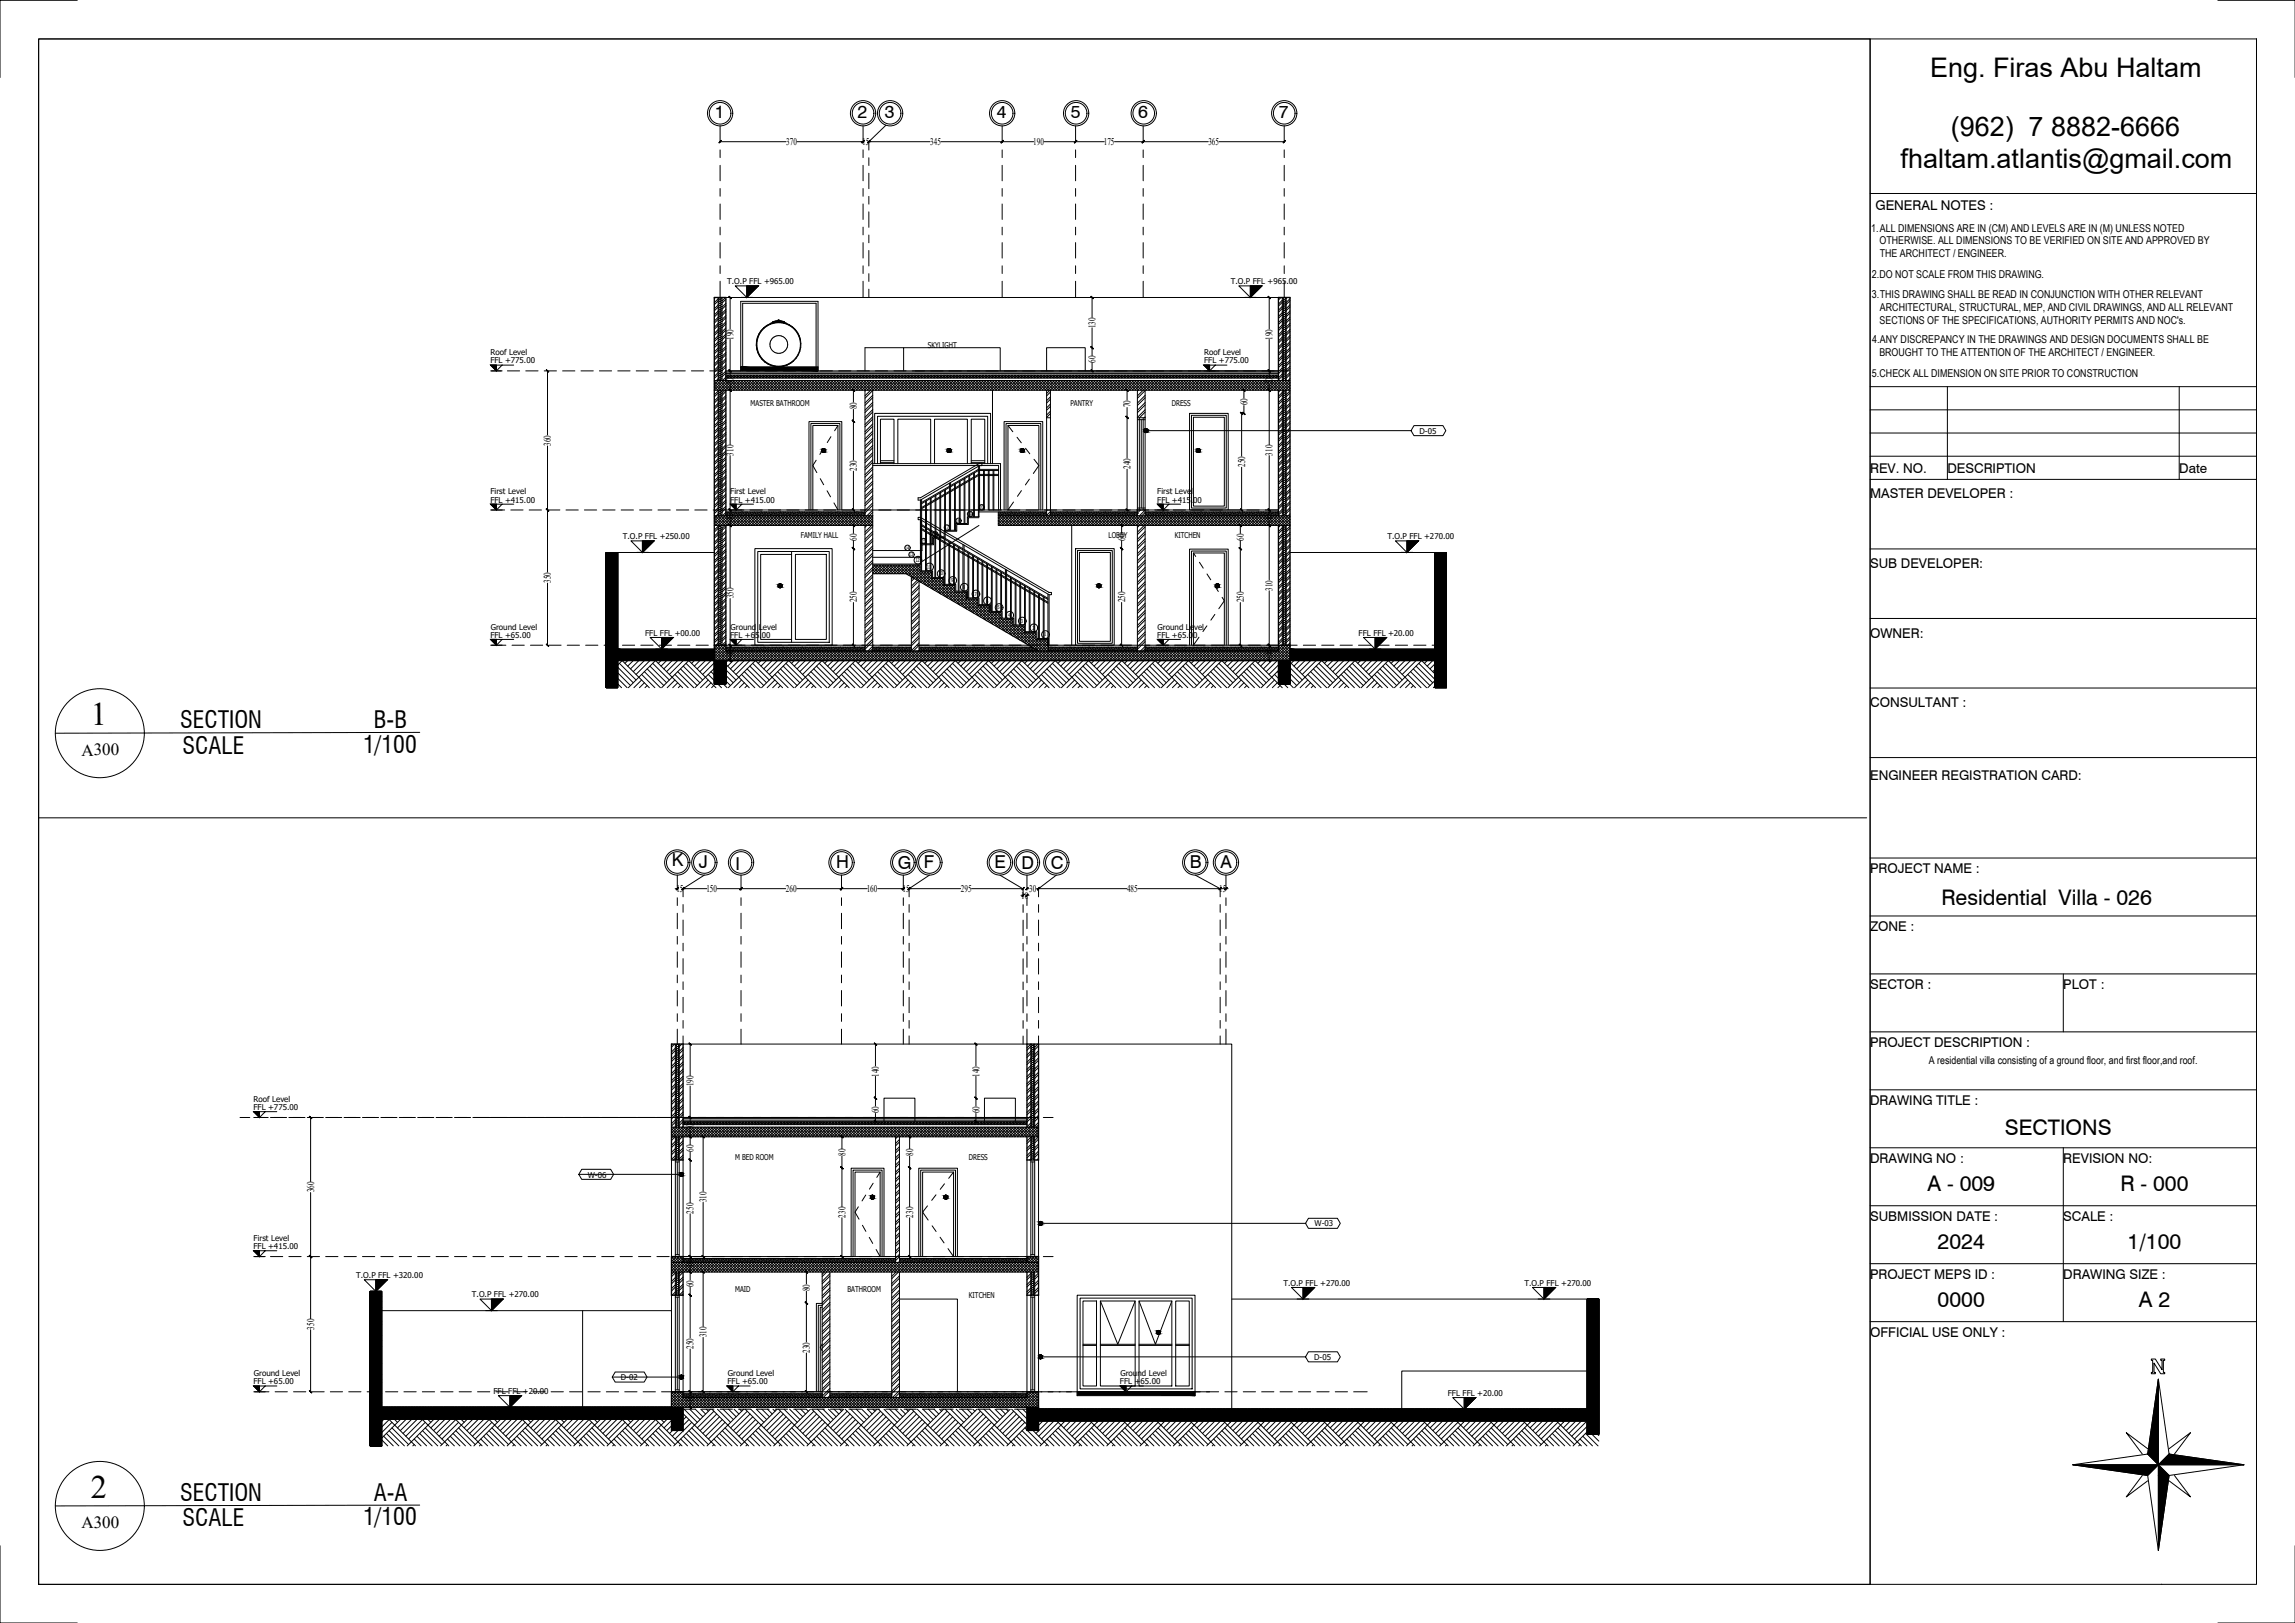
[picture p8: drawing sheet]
<svg xmlns="http://www.w3.org/2000/svg" width="594mm" height="420mm" viewBox="0 0 594 420" stroke-linecap="round" stroke-linejoin="round" font-family="sans-serif">
<defs><g id="words">
<g font-size="8.5">
<text x="23.5" y="187.7">1</text>
<text x="23.5" y="387.7">2</text>
</g>
<g font-size="7">
<text x="499.6" y="20">Eng. Firas Abu Haltam</text>
<text x="505" y="35.1">(962) 7 8882-6666</text>
<text x="492" y="43.5">fhaltam.atlantis@gmail.com</text>
</g>
<g font-size="6.1">
<text x="46.6" y="188.5">SECTION</text>
<text x="96.8" y="188.5">B-B</text>
<text x="47.3" y="195.1">SCALE</text>
<text x="94" y="194.8">1/100</text>
<text x="46.6" y="388.6">SECTION</text>
<text x="96.8" y="388.6">A-A</text>
<text x="47.3" y="395.2">SCALE</text>
<text x="94" y="394.9">1/100</text>
</g>
<g font-size="5.6">
<text x="502.5" y="234.3">Residential Villa - 026</text>
<text x="519" y="293.9">SECTIONS</text>
<text x="499" y="308.3">A - 009</text>
<text x="548.9" y="308.3">R - 000</text>
<text x="501.6" y="323.3">2024</text>
<text x="550.8" y="323.3">1/100</text>
<text x="501.6" y="338.3">0000</text>
<text x="553.6" y="338.3">A 2</text>
</g>
<g font-size="4.6">
<text x="185" y="30.5">1</text>
<text x="222" y="30.5">2</text>
<text x="229" y="30.5">3</text>
<text x="258" y="30.5">4</text>
<text x="277.2" y="30.5">5</text>
<text x="294.7" y="30.5">6</text>
<text x="331" y="30.5">7</text>
<text x="173.9" y="224.2">K</text>
<text x="180.9" y="224.7">J</text>
<text x="190.4" y="225.1">I</text>
<text x="216.4" y="224.7">H</text>
<text x="232.4" y="224.9">G</text>
<text x="239.2" y="224.7">F</text>
<text x="257.4" y="224.7">E</text>
<text x="264.4" y="224.9">D</text>
<text x="272" y="224.9">C</text>
<text x="308" y="224.7">B</text>
<text x="315.9" y="224.7">A</text>
</g>
<g font-size="4.4">
<text x="21.1" y="195.6">A300</text>
<text x="21.1" y="395.6">A300</text>
</g>
<g font-size="3.5">
<text x="485.5" y="54.3">GENERAL NOTES :</text>
<text x="484.1" y="122.5">REV. NO.</text>
<text x="504.1" y="122.5">DESCRIPTION</text>
<text x="564.1" y="122.5">Date</text>
<text x="484.1" y="129">MASTER DEVELOPER :</text>
<text x="484.1" y="147">SUB DEVELOPER:</text>
<text x="484.1" y="165">OWNER:</text>
<text x="484.1" y="183">CONSULTANT :</text>
<text x="484.1" y="202">ENGINEER REGISTRATION CARD:</text>
<text x="484.1" y="226.1">PROJECT NAME :</text>
<text x="484.1" y="241.1">ZONE :</text>
<text x="484.1" y="256.1">SECTOR :</text>
<text x="534.1" y="256.1">PLOT :</text>
<text x="484.1" y="271.1">PROJECT DESCRIPTION :</text>
<text x="484.1" y="286.1">DRAWING TITLE :</text>
<text x="484.1" y="301.1">DRAWING NO :</text>
<text x="534.1" y="301.1">REVISION NO:</text>
<text x="484.1" y="316.1">SUBMISSION DATE :</text>
<text x="534.1" y="316.1">SCALE :</text>
<text x="484.1" y="331.1">PROJECT MEPS ID :</text>
<text x="534.1" y="331.1">DRAWING SIZE :</text>
<text x="484.1" y="346.1">OFFICIAL USE ONLY :</text>
</g>
<g font-size="2.8">
<text x="484.4" y="60">1.ALL DIMENSIONS ARE IN (CM) AND LEVELS ARE IN (M) UNLESS NOTED</text>
<text x="486.5" y="63.3">OTHERWISE. ALL DIMENSIONS TO BE VERIFIED ON SITE AND APPROVED BY</text>
<text x="484.6" y="72">2.DO NOT SCALE FROM THIS DRAWING.</text>
<text x="486.6" y="66.6">THE ARCHITECT / ENGINEER.</text>
<text x="484.5" y="77">3.THIS DRAWING SHALL BE READ IN CONJUNCTION WITH OTHER RELEVANT</text>
<text x="486.5" y="83.8">SECTIONS OF THE SPECIFICATIONS, AUTHORITY PERMITS AND NOC's.</text>
<text x="486.7" y="80.5">ARCHITECTURAL, STRUCTURAL, MEP, AND CIVIL DRAWINGS, AND ALL RELEVANT</text>
<text x="484.6" y="88.8">4.ANY DISCREPANCY IN THE DRAWINGS AND DESIGN DOCUMENTS SHALL BE</text>
<text x="486.5" y="92.2">BROUGHT TO THE ATTENTION OF THE ARCHITECT / ENGINEER.</text>
<text x="484.5" y="97.5">5.CHECK ALL DIMENSION ON SITE PRIOR TO CONSTRUCTION</text>
<text x="499.3" y="275.4">A residential villa consisting of a ground floor, and first floor,and roof.</text>
</g>
<g font-size="2.7">
<text x="203.5" y="37.6">370</text>
<text x="223.2" y="37.6">15</text>
<text x="240.8" y="37.6">345</text>
<text x="267.4" y="37.6">190</text>
<text x="285.7" y="37.6">175</text>
<text x="312.8" y="37.6">365</text>
<text x="189.9" y="88" transform="rotate(-90 189.9 88)">190</text>
<text x="283.6" y="85" transform="rotate(-90 283.6 85)">130</text>
<text x="329.4" y="88" transform="rotate(-90 329.4 88)">190</text>
<text x="283.6" y="94" transform="rotate(-90 283.6 94)">60</text>
<text x="189.9" y="99.5" transform="rotate(-90 189.9 99.5)">50</text>
<text x="329.4" y="99.5" transform="rotate(-90 329.4 99.5)">50</text>
<text x="221.8" y="106" transform="rotate(-90 221.8 106)">80</text>
<text x="292.6" y="105.5" transform="rotate(-90 292.6 105.5)">70</text>
<text x="322.9" y="105" transform="rotate(-90 322.9 105)">60</text>
<text x="142.6" y="115.4" transform="rotate(-90 142.6 115.4)">360</text>
<text x="189.9" y="117.9" transform="rotate(-90 189.9 117.9)">310</text>
<text x="329.4" y="117.9" transform="rotate(-90 329.4 117.9)">310</text>
<text x="221.8" y="121.9" transform="rotate(-90 221.8 121.9)">230</text>
<text x="292.6" y="121.4" transform="rotate(-90 292.6 121.4)">240</text>
<text x="322.3" y="120.9" transform="rotate(-90 322.3 120.9)">250</text>
<text x="189.9" y="134.9" transform="rotate(-90 189.9 134.9)">40</text>
<text x="329.4" y="134.9" transform="rotate(-90 329.4 134.9)">40</text>
<text x="221.8" y="140" transform="rotate(-90 221.8 140)">60</text>
<text x="291.2" y="140" transform="rotate(-90 291.2 140)">60</text>
<text x="322" y="140" transform="rotate(-90 322 140)">60</text>
<text x="142.6" y="150.9" transform="rotate(-90 142.6 150.9)">350</text>
<text x="189.9" y="154.9" transform="rotate(-90 189.9 154.9)">350</text>
<text x="221.8" y="155.9" transform="rotate(-90 221.8 155.9)">250</text>
<text x="291.2" y="155.9" transform="rotate(-90 291.2 155.9)">250</text>
<text x="322" y="155.9" transform="rotate(-90 322 155.9)">250</text>
<text x="329.4" y="152.9" transform="rotate(-90 329.4 152.9)">310</text>
<text x="189.9" y="169.9" transform="rotate(-90 189.9 169.9)">40</text>
<text x="329.4" y="169.9" transform="rotate(-90 329.4 169.9)">40</text>
<text x="175.1" y="230.9">15</text>
<text x="182.8" y="230.9">150</text>
<text x="203.4" y="230.9">260</text>
<text x="224.4" y="230.9">160</text>
<text x="233.6" y="230.9">15</text>
<text x="248.7" y="230.9">295</text>
<text x="264.3" y="232.6">10</text>
<text x="266.4" y="230.9">30</text>
<text x="291.7" y="230.9">485</text>
<text x="315.6" y="230.9">15</text>
<text x="179.5" y="281.3" transform="rotate(-90 179.5 281.3)">190</text>
<text x="227.5" y="278.8" transform="rotate(-90 227.5 278.8)">140</text>
<text x="253.5" y="278.8" transform="rotate(-90 253.5 278.8)">140</text>
<text x="179.5" y="292.7" transform="rotate(-90 179.5 292.7)">50</text>
<text x="227.5" y="288.2" transform="rotate(-90 227.5 288.2)">60</text>
<text x="253.5" y="288.2" transform="rotate(-90 253.5 288.2)">60</text>
<text x="179.5" y="298.2" transform="rotate(-90 179.5 298.2)">60</text>
<text x="218.8" y="299.3" transform="rotate(-90 218.8 299.3)">80</text>
<text x="236.3" y="299.3" transform="rotate(-90 236.3 299.3)">80</text>
<text x="81.3" y="308.7" transform="rotate(-90 81.3 308.7)">360</text>
<text x="182.9" y="311.2" transform="rotate(-90 182.9 311.2)">310</text>
<text x="179.5" y="314.2" transform="rotate(-90 179.5 314.2)">250</text>
<text x="218.8" y="315.2" transform="rotate(-90 218.8 315.2)">230</text>
<text x="236.3" y="315.2" transform="rotate(-90 236.3 315.2)">230</text>
<text x="179.5" y="328.2" transform="rotate(-90 179.5 328.2)">40</text>
<text x="179.5" y="333.2" transform="rotate(-90 179.5 333.2)">60</text>
<text x="209.6" y="334.3" transform="rotate(-90 209.6 334.3)">80</text>
<text x="81.3" y="344.2" transform="rotate(-90 81.3 344.2)">350</text>
<text x="182.9" y="346.2" transform="rotate(-90 182.9 346.2)">310</text>
<text x="179.5" y="349.2" transform="rotate(-90 179.5 349.2)">250</text>
<text x="209.6" y="350.2" transform="rotate(-90 209.6 350.2)">230</text>
<text x="179.5" y="363.2" transform="rotate(-90 179.5 363.2)">40</text>
</g>
<g font-size="2.1">
<text x="188.2" y="73.6">T.O.P FFL +965.00</text>
<text x="318.6" y="73.6">T.O.P FFL +965.00</text>
<text x="240.2" y="90">SKYLIGHT</text>
<text x="126.9" y="94.1">FFL +775.00</text>
<text x="127" y="92">Roof Level</text>
<text x="311.7" y="94.1">FFL +775.00</text>
<text x="311.7" y="92">Roof Level</text>
<text x="194.3" y="105.2">MASTER BATHROOM</text>
<text x="277.1" y="105.2">PANTRY</text>
<text x="303.3" y="105.2">DRESS</text>
<text x="367.5" y="112.3">D-05</text>
<text x="126.9" y="130.1">FFL +415.00</text>
<text x="127" y="128">First Level</text>
<text x="189" y="130.1">FFL +415.00</text>
<text x="189" y="128">First Level</text>
<text x="299.5" y="130.1">FFL +415.00</text>
<text x="299.6" y="128">First Level</text>
<text x="161.2" y="139.6">T.O.P FFL +250.00</text>
<text x="207.3" y="139.2">FAMILY HALL</text>
<text x="287" y="139.2">LOBBY</text>
<text x="304.1" y="139.3">KITCHEN</text>
<text x="359.1" y="139.6">T.O.P FFL +270.00</text>
<text x="126.9" y="165.1">FFL +65.00</text>
<text x="127" y="163">Ground Level</text>
<text x="167" y="164.6">FFL FFL +00.00</text>
<text x="189" y="165.1">FFL +65.00</text>
<text x="189.1" y="163">Ground Level</text>
<text x="299.5" y="165.1">FFL +65.00</text>
<text x="299.7" y="163">Ground Level</text>
<text x="351.7" y="164.6">FFL FFL +20.00</text>
<text x="65.6" y="287.4">FFL +775.00</text>
<text x="65.6" y="285.3">Roof Level</text>
<text x="152.2" y="304.8">W-06</text>
<text x="190.3" y="300.2">M BED ROOM</text>
<text x="250.8" y="300.2">DRESS</text>
<text x="340.3" y="317.5">W-03</text>
<text x="65.6" y="323.4">FFL +415.00</text>
<text x="65.6" y="321.3">First Level</text>
<text x="92.2" y="330.9">T.O.P FFL +320.00</text>
<text x="122.2" y="335.9">T.O.P FFL +270.00</text>
<text x="190.3" y="334.5">MAID</text>
<text x="219.4" y="334.5">BATHROOM</text>
<text x="250.8" y="335.9">KITCHEN</text>
<text x="332.2" y="332.9">T.O.P FFL +270.00</text>
<text x="394.6" y="332.9">T.O.P FFL +270.00</text>
<text x="340.1" y="352.1">D-05</text>
<text x="65.6" y="358.4">FFL +65.00</text>
<text x="65.7" y="356.3">Ground Level</text>
<text x="160.7" y="357.3">D-02</text>
<text x="188.3" y="358.4">FFL +65.00</text>
<text x="188.4" y="356.3">Ground Level</text>
<text x="289.9" y="358.4">FFL +65.00</text>
<text x="290" y="356.3">Ground Level</text>
<text x="127.7" y="360.9">FFL FFL +20.00</text>
<text x="374.8" y="361.4">FFL FFL +20.00</text>
</g>
<g font-size="1.4">
<text x="253.5" y="131.8">20</text>
<text x="244.5" y="137">17</text>
<text x="247.5" y="135.3">18</text>
<text x="250.5" y="133.5">19</text>
<text x="234.2" y="142.3">14</text>
<text x="238.5" y="140.5">15</text>
<text x="241.5" y="138.8">16</text>
<text x="235.3" y="144">13</text>
<text x="236.9" y="145.5">12</text>
<text x="239.9" y="147.2">11</text>
<text x="242.9" y="149">10</text>
<text x="246.2" y="150.7">9</text>
<text x="249.2" y="152.5">8</text>
<text x="252.2" y="154.2">7</text>
<text x="255.2" y="156">6</text>
<text x="258.2" y="157.7">5</text>
<text x="261" y="159.7">4</text>
<text x="264.2" y="161.2">3</text>
<text x="267.2" y="163">2</text>
<text x="270.2" y="164.7">1</text>
</g>
</g></defs>
<!-- layer: HATCH - ELEVATION FINISH -->
<g fill="none" stroke="#000" stroke-width=".26">
<path d="M185.2 77l-.3 .3M185.9 77.4l-1 1M185.9 78.9l-1 1M185.9 77.9l-1 1M185.9 79.5l-1 1M187.8 77l-.9 .9M187.9 78.5l-1 1M187.9 77.5l-1 1M187.9 79.1l-1 1M331 77l-.1 .1M331.6 77l-.7 .7M331.9 79.8l-1 1"/>
<path d="M331.9 77.7l-1 1M331.9 79.3l-1 1M331.9 78.3l-1 1M333.2 77l-.3 .3M333.9 78.9l-1 1M333.9 77.8l-1 1M333.9 77.3l-1 1M333.9 79.4l-1 1M184.9 99.4l1.7 1.6M184.9 98.7l2.4 2.3M185.2 98.5l-.3 .4M185.5 98.5l2.5 2.5"/>
<path d="M185.9 80.5l-1 1M185.9 82.1l-1 1M185.9 83.7l-1 1M185.9 85.3l-1 1M185.9 86.9l-1 1M185.9 88.5l-1 1M185.9 90.1l-1 1M185.9 91.7l-1 1M185.9 93.3l-1 1M185.9 94.9l-1 1M185.9 96.4l-1 1M185.9 98l-.5 .5"/>
<path d="M185.9 81.1l-1 1M185.9 82.7l-1 1M185.9 84.2l-1 1M185.9 85.8l-1 1M185.9 87.4l-1 1M185.9 89l-1 1M185.9 90.6l-1 1M185.9 92.2l-1 1M185.9 93.8l-1 1M185.9 95.4l-1 1M185.9 97l-1 1M186 98.5l-1.1 1.1"/>
<path d="M186.2 98.5l2.5 2.5M186.7 98.5l-1.8 1.8M186.9 98.5l2.5 2.5M187.4 98.5l-2.5 2.5M187.6 98.5l2.5 2.5M187.9 80.1l-1 1M187.9 81.7l-1 1M187.9 83.3l-1 1M187.9 84.9l-1 1M187.9 86.5l-1 1M187.9 88.1l-1 1M187.9 89.7l-1 1"/>
<path d="M187.9 91.3l-1 1M187.9 92.9l-1 1M187.9 94.4l-1 1M187.9 96l-1 1M187.9 97.6l-.9 .9M187.9 80.7l-1 1M187.9 82.2l-1 1M187.9 83.8l-1 1M187.9 85.4l-1 1M187.9 87l-1 1M187.9 88.6l-1 1M187.9 90.2l-1 1"/>
<path d="M187.9 91.8l-1 1M187.9 93.4l-1 1M187.9 95l-1 1M187.9 96.6l-1 1M187.9 98.2l-.4 .3M188.1 98.5l-2.5 2.5M188.3 98.5l2.5 2.5M188.8 98.5l-2.5 2.5M189 98.5l2.5 2.5M189.5 98.5l-2.5 2.5M189.7 98.5l2.5 2.5M190.2 98.5l-3.3 3.3"/>
<path d="M190.4 98.5l2.5 2.5M190.9 98.5l-2.5 2.5M191.1 98.5l2.5 2.5M191.6 98.5l-2.5 2.5M191.8 98.5l2.5 2.5M192.3 98.5l-2.5 2.5M192.5 98.5l2.5 2.5M193 98.5l-2.5 2.5M193.3 98.5l2.5 2.5M193.7 98.5l-2.5 2.5M194 98.5l2.5 2.5M194.4 98.5l-2.5 2.5"/>
<path d="M194.7 98.5l2.5 2.5M195.2 98.5l-2.5 2.5M195.4 98.5l2.5 2.5M195.9 98.5l-2.5 2.5M196.1 98.5l2.5 2.5M196.6 98.5l-2.5 2.5M196.8 98.5l2.5 2.5M197.3 98.5l-2.5 2.5M197.5 98.5l2.5 2.5M198 98.5l-2.5 2.5M198.2 98.5l2.5 2.5M198.7 98.5l-2.5 2.5"/>
<path d="M198.9 98.5l2.5 2.5M199.4 98.5l-2.5 2.5M199.6 98.5l2.5 2.5M200.1 98.5l-2.5 2.5M200.3 98.5l2.5 2.5M200.8 98.5l-2.5 2.5M201 98.5l2.5 2.5M201.5 98.5l-2.5 2.5M201.7 98.5l2.5 2.5M202.2 98.5l-2.5 2.5M202.4 98.5l2.5 2.5M202.9 98.5l-2.5 2.5"/>
<path d="M203.2 98.5l2.5 2.5M203.6 98.5l-2.5 2.5M203.9 98.5l2.5 2.5M204.3 98.5l-2.5 2.5M204.6 98.5l2.5 2.5M205.1 98.5l-2.5 2.5M205.3 98.5l2.5 2.5M205.8 98.5l-2.5 2.5M206 98.5l2.5 2.5M206.5 98.5l-2.5 2.5M206.7 98.5l2.5 2.5M207.2 98.5l-2.5 2.5"/>
<path d="M207.4 98.5l2.5 2.5M207.9 98.5l-2.5 2.5M208.1 98.5l2.5 2.5M208.6 98.5l-2.5 2.5M208.8 98.5l2.5 2.5M209.3 98.5l-2.5 2.5M209.5 98.5l2.5 2.5M210 98.5l-2.5 2.5M210.2 98.5l2.5 2.5M210.7 98.5l-2.5 2.5M210.9 98.5l2.5 2.5M211.4 98.5l-2.5 2.5"/>
<path d="M211.6 98.5l2.5 2.5M212.1 98.5l-2.5 2.5M212.4 98.5l2.5 2.5M212.8 98.5l-2.5 2.5M213.1 98.5l2.5 2.5M213.5 98.5l-2.5 2.5M213.8 98.5l2.5 2.5M214.2 98.5l-2.5 2.5M214.5 98.5l2.5 2.5M215 98.5l-2.5 2.5M215.2 98.5l2.5 2.5M215.7 98.5l-2.5 2.5"/>
<path d="M215.9 98.5l2.5 2.5M216.4 98.5l-2.5 2.5M216.6 98.5l2.5 2.5M217.1 98.5l-2.5 2.5M217.3 98.5l2.5 2.5M217.8 98.5l-2.5 2.5M218 98.5l2.5 2.5M218.5 98.5l-2.5 2.5M218.7 98.5l2.5 2.5M219.2 98.5l-2.5 2.5M219.4 98.5l2.5 2.5M219.9 98.5l-2.5 2.5"/>
<path d="M220.1 98.5l2.5 2.5M220.6 98.5l-2.5 2.5M220.8 98.5l2.5 2.5M221.3 98.5l-2.5 2.5M221.5 98.5l2.5 2.5M222 98.5l-2.5 2.5M222.3 98.5l2.5 2.5M222.7 98.5l-2.5 2.5M223 98.5l2.5 2.5M223.4 98.5l-2.5 2.5M223.7 98.5l2.5 2.5M224.1 98.5l-2.5 2.5"/>
<path d="M224.4 98.5l2.5 2.5M224.9 98.5l-2.5 2.5M225.1 98.5l2.5 2.5M225.6 98.5l-2.5 2.5M225.8 98.5l2.5 2.5M226.3 98.5l-2.5 2.5M226.5 98.5l2.5 2.5M227 98.5l-2.5 2.5M227.2 98.5l2.5 2.5M227.7 98.5l-2.5 2.5M227.9 98.5l2.5 2.5M228.4 98.5l-2.5 2.5"/>
<path d="M228.6 98.5l2.5 2.5M229.1 98.5l-2.5 2.5M229.3 98.5l2.5 2.5M229.8 98.5l-2.5 2.5M230 98.5l2.5 2.5M230.5 98.5l-2.5 2.5M230.7 98.5l2.5 2.5M231.2 98.5l-2.5 2.5M231.4 98.5l2.5 2.5M231.9 98.5l-2.5 2.5M232.2 98.5l2.5 2.5M232.6 98.5l-2.5 2.5"/>
<path d="M232.9 98.5l2.5 2.5M233.3 98.5l-2.5 2.5M233.6 98.5l2.5 2.5M234 98.5l-2.5 2.5M234.3 98.5l2.5 2.5M234.8 98.5l-2.5 2.5M235 98.5l2.5 2.5M235.5 98.5l-2.5 2.5M235.7 98.5l2.5 2.5M236.2 98.5l-2.5 2.5M236.4 98.5l2.5 2.5M236.9 98.5l-2.5 2.5"/>
<path d="M237.1 98.5l2.5 2.5M237.6 98.5l-2.5 2.5M237.8 98.5l2.5 2.5M238.3 98.5l-2.5 2.5M238.5 98.5l2.5 2.5M239 98.5l-2.5 2.5M239.2 98.5l2.5 2.5M239.7 98.5l-2.5 2.5M239.9 98.5l2.5 2.5M240.4 98.5l-2.5 2.5M240.6 98.5l2.5 2.5M241.1 98.5l-2.5 2.5"/>
<path d="M241.3 98.5l2.5 2.5M241.8 98.5l-2.5 2.5M242.1 98.5l2.5 2.5M242.5 98.5l-2.5 2.5M242.8 98.5l2.5 2.5M243.2 98.5l-2.5 2.5M243.5 98.5l2.5 2.5M244 98.5l-2.5 2.5M244.2 98.5l2.5 2.5M244.7 98.5l-2.5 2.5M244.9 98.5l2.5 2.5M245.4 98.5l-2.5 2.5"/>
<path d="M245.6 98.5l2.5 2.5M246.1 98.5l-2.5 2.5M246.3 98.5l2.5 2.5M246.8 98.5l-2.5 2.5M247 98.5l2.5 2.5M247.5 98.5l-2.5 2.5M247.7 98.5l2.5 2.5M248.2 98.5l-2.5 2.5M248.4 98.5l2.5 2.5M248.9 98.5l-2.5 2.5M249.1 98.5l2.5 2.5M249.6 98.5l-2.5 2.5"/>
<path d="M249.8 98.5l2.5 2.5M250.3 98.5l-2.5 2.5M250.5 98.5l2.5 2.5M251 98.5l-2.5 2.5M251.2 98.5l2.5 2.5M251.7 98.5l-2.5 2.5M252 98.5l2.5 2.5M252.4 98.5l-2.5 2.5M252.7 98.5l2.5 2.5M253.1 98.5l-2.5 2.5M253.4 98.5l2.5 2.5M253.9 98.5l-2.5 2.5"/>
<path d="M254.1 98.5l2.5 2.5M254.6 98.5l-2.5 2.5M254.8 98.5l2.5 2.5M255.3 98.5l-2.5 2.5M255.5 98.5l2.5 2.5M256 98.5l-2.5 2.5M256.2 98.5l2.5 2.5M256.7 98.5l-2.5 2.5M256.9 98.5l2.5 2.5M257.4 98.5l-2.5 2.5M257.6 98.5l2.5 2.5M258.1 98.5l-2.5 2.5"/>
<path d="M258.3 98.5l2.5 2.5M258.8 98.5l-2.5 2.5M259 98.5l2.5 2.5M259.5 98.5l-2.5 2.5M259.7 98.5l2.5 2.5M260.2 98.5l-2.5 2.5M260.4 98.5l2.5 2.5M260.9 98.5l-2.5 2.5M261.2 98.5l2.5 2.5M261.6 98.5l-2.5 2.5M261.9 98.5l2.5 2.5M262.3 98.5l-2.5 2.5"/>
<path d="M262.6 98.5l2.5 2.5M263 98.5l-2.5 2.5M263.3 98.5l2.5 2.5M263.8 98.5l-2.5 2.5M264 98.5l2.5 2.5M264.5 98.5l-2.5 2.5M264.7 98.5l2.5 2.5M265.2 98.5l-2.5 2.5M265.4 98.5l2.5 2.5M265.9 98.5l-2.5 2.5M266.1 98.5l2.5 2.5M266.6 98.5l-2.5 2.5"/>
<path d="M266.8 98.5l2.5 2.5M267.3 98.5l-2.5 2.5M267.5 98.5l2.5 2.5M268 98.5l-2.5 2.5M268.2 98.5l2.5 2.5M268.7 98.5l-2.5 2.5M268.9 98.5l2.5 2.5M269.4 98.5l-2.5 2.5M269.6 98.5l2.5 2.5M270.1 98.5l-2.5 2.5M270.3 98.5l2.5 2.5M270.8 98.5l-2.5 2.5"/>
<path d="M271.1 98.5l2.5 2.5M271.5 98.5l-2.5 2.5M271.8 98.5l2.5 2.5M272.2 98.5l-2.5 2.5M272.5 98.5l2.5 2.5M272.9 98.5l-2.5 2.5M273.2 98.5l2.5 2.5M273.7 98.5l-2.5 2.5M273.9 98.5l2.5 2.5M274.4 98.5l-2.5 2.5M274.6 98.5l2.5 2.5M275.1 98.5l-2.5 2.5"/>
<path d="M275.3 98.5l2.5 2.5M275.8 98.5l-2.5 2.5M276 98.5l2.5 2.5M276.5 98.5l-2.5 2.5M276.7 98.5l2.5 2.5M277.2 98.5l-2.5 2.5M277.4 98.5l2.5 2.5M277.9 98.5l-2.5 2.5M278.1 98.5l2.5 2.5M278.6 98.5l-2.5 2.5M278.8 98.5l2.5 2.5M279.3 98.5l-2.5 2.5"/>
<path d="M279.5 98.5l2.5 2.5M280 98.5l-2.5 2.5M280.2 98.5l2.5 2.5M280.7 98.5l-2.5 2.5M281 98.5l2.5 2.5M281.4 98.5l-2.5 2.5M281.7 98.5l2.5 2.5M282.1 98.5l-2.5 2.5M282.4 98.5l2.5 2.5M282.8 98.5l-2.5 2.5M283.1 98.5l2.5 2.5M283.6 98.5l-2.5 2.5"/>
<path d="M283.8 98.5l2.5 2.5M284.3 98.5l-2.5 2.5M284.5 98.5l2.5 2.5M285 98.5l-2.5 2.5M285.2 98.5l2.5 2.5M285.7 98.5l-2.5 2.5M285.9 98.5l2.5 2.5M286.4 98.5l-2.5 2.5M286.6 98.5l2.5 2.5M287.1 98.5l-2.5 2.5M287.3 98.5l2.5 2.5M287.8 98.5l-2.5 2.5"/>
<path d="M288 98.5l2.5 2.5M288.5 98.5l-2.5 2.5M288.7 98.5l2.5 2.5M289.2 98.5l-2.5 2.5M289.4 98.5l2.5 2.5M289.9 98.5l-2.5 2.5M290.1 98.5l2.5 2.5M290.6 98.5l-2.5 2.5M290.9 98.5l2.5 2.5M291.3 98.5l-2.5 2.5M291.6 98.5l2.5 2.5M292 98.5l-2.5 2.5"/>
<path d="M292.3 98.5l2.5 2.5M292.8 98.5l-2.5 2.5M293 98.5l2.5 2.5M293.5 98.5l-2.5 2.5M293.7 98.5l2.5 2.5M294.2 98.5l-2.5 2.5M294.4 98.5l2.5 2.5M294.9 98.5l-2.5 2.5M295.1 98.5l2.5 2.5M295.6 98.5l-2.5 2.5M295.8 98.5l2.5 2.5M296.3 98.5l-2.5 2.5"/>
<path d="M296.5 98.5l2.5 2.5M297 98.5l-2.5 2.5M297.2 98.5l2.5 2.5M297.7 98.5l-2.5 2.5M297.9 98.5l2.5 2.5M298.4 98.5l-4 4M298.6 98.5l2.5 2.5M299.1 98.5l-2.5 2.5M299.3 98.5l2.5 2.5M299.8 98.5l-2.5 2.5M300 98.5l2.5 2.5M300.5 98.5l-2.5 2.5"/>
<path d="M300.8 98.5l2.5 2.5M301.2 98.5l-2.5 2.5M301.5 98.5l2.5 2.5M301.9 98.5l-2.5 2.5M302.2 98.5l2.5 2.5M302.7 98.5l-2.5 2.5M302.9 98.5l2.5 2.5M303.4 98.5l-2.5 2.5M303.6 98.5l2.5 2.5M304.1 98.5l-2.5 2.5M304.3 98.5l2.5 2.5M304.8 98.5l-2.5 2.5"/>
<path d="M305 98.5l2.5 2.5M305.5 98.5l-2.5 2.5M305.7 98.5l2.5 2.5M306.2 98.5l-2.5 2.5M306.4 98.5l2.5 2.5M306.9 98.5l-2.5 2.5M307.1 98.5l2.5 2.5M307.6 98.5l-2.5 2.5M307.8 98.5l2.5 2.5M308.3 98.5l-2.5 2.5M308.5 98.5l2.5 2.5M309 98.5l-2.5 2.5"/>
<path d="M309.2 98.5l2.5 2.5M309.7 98.5l-2.5 2.5M310 98.5l2.5 2.5M310.4 98.5l-2.5 2.5M310.7 98.5l2.5 2.5M311.1 98.5l-2.5 2.5M311.4 98.5l2.5 2.5M311.8 98.5l-2.5 2.5M312.1 98.5l2.5 2.5M312.6 98.5l-2.5 2.5M312.8 98.5l2.5 2.5M313.3 98.5l-2.5 2.5"/>
<path d="M313.5 98.5l2.5 2.5M314 98.5l-2.5 2.5M314.2 98.5l2.5 2.5M314.7 98.5l-2.5 2.5M314.9 98.5l2.5 2.5M315.4 98.5l-2.5 2.5M315.6 98.5l2.5 2.5M316.1 98.5l-2.5 2.5M316.3 98.5l2.5 2.5M316.8 98.5l-2.5 2.5M317 98.5l2.5 2.5M317.5 98.5l-2.5 2.5"/>
<path d="M317.7 98.5l2.5 2.5M318.2 98.5l-2.5 2.5M318.4 98.5l2.5 2.5M318.9 98.5l-2.5 2.5M319.1 98.5l2.5 2.5M319.6 98.5l-2.5 2.5M319.9 98.5l2.5 2.5M320.3 98.5l-2.5 2.5M320.6 98.5l2.5 2.5M321 98.5l-2.5 2.5M321.3 98.5l2.5 2.5M321.7 98.5l-2.5 2.5"/>
<path d="M322 98.5l2.5 2.5M322.5 98.5l-2.5 2.5M322.7 98.5l2.5 2.5M323.2 98.5l-2.5 2.5M323.4 98.5l2.5 2.5M323.9 98.5l-2.5 2.5M324.1 98.5l2.5 2.5M324.6 98.5l-2.5 2.5M324.8 98.5l2.5 2.5M325.3 98.5l-2.5 2.5M325.5 98.5l2.5 2.5M326 98.5l-2.5 2.5"/>
<path d="M326.2 98.5l2.5 2.5M326.7 98.5l-2.5 2.5M326.9 98.5l2.5 2.5M327.4 98.5l-2.5 2.5M327.6 98.5l2.5 2.5M328.1 98.5l-2.5 2.5M328.3 98.5l2.5 2.5M328.8 98.5l-2.5 2.5M329 98.5l2.5 2.5M329.5 98.5l-2.5 2.5M329.8 98.5l2.5 2.5M330.2 98.5l-2.5 2.5"/>
<path d="M330.5 98.5l2.5 2.5M330.9 98.5l-2.5 2.5M331.2 98.5l2.5 2.5M331.6 98.5l-2.5 2.5M331.9 92l-1 1M331.9 80.9l-1 1M331.9 87.3l-1 1M331.9 89.4l-1 1M331.9 95.8l-1 1M331.9 84.1l-1 1M331.9 86.2l-1 1M331.9 92.6l-1 1"/>
<path d="M331.9 96.8l-1 1M331.9 82.5l-1 1M331.9 85.7l-1 1M331.9 88.9l-1 1M331.9 90.5l-1 1M331.9 93.6l-1 1M331.9 95.2l-1 1M331.9 98.4l-.1 .1 2.1 2.1M331.9 81.4l-1 1M331.9 83l-1 1M331.9 84.6l-1 1M331.9 87.8l-1 1"/>
<path d="M331.9 91l-1 1M331.9 94.2l-1 1M331.9 97.3l-1 1M332.4 98.5l-2.5 2.5M332.6 98.5l1.3 1.4M333.1 98.5l-2.5 2.5M333.3 98.5l.6 .7M333.8 98.5l-2.5 2.5M333.9 90l-1 1M333.9 85.3l-1 1M333.9 87.4l-1 1M333.9 93.8l-1 1"/>
<path d="M333.9 98l-.5 .5M333.9 82.1l-1 1M333.9 84.2l-1 1M333.9 90.6l-1 1M333.9 94.8l-1 1M333.9 96.9l-1 1M333.9 99.8l-1.2 1.2M333.9 80.5l-1 1M333.9 83.7l-1 1M333.9 86.9l-1 1M333.9 88.5l-1 1M333.9 91.6l-1 1"/>
<path d="M333.9 93.2l-1 1M333.9 96.4l-1 1M333.9 81l-1 1M333.9 82.6l-1 1M333.9 85.8l-1 1M333.9 89l-1 1M333.9 92.2l-1 1M333.9 95.3l-1 1M333.9 99.1l-1.9 1.9M184.9 100.8l.2 .2M184.9 100.1l1 .9M185 101l-.1 .2"/>
<path d="M185.9 114l-1 1M185.9 114.5l-1 1M185.9 115.5l-1 1M185.9 116.1l-1 1M185.9 117.1l-1 1M185.9 117.7l-1 1M185.9 118.7l-1 1M185.9 119.3l-1 1M185.9 101.2l-1 1M185.9 102.8l-1 1M185.9 104.4l-1 1M185.9 106l-1 1"/>
<path d="M185.9 107.6l-1 1M185.9 109.2l-1 1M185.9 110.8l-1 1M185.9 112.4l-1 1M185.9 101.8l-1 1M185.9 103.3l-1 1M185.9 104.9l-1 1M185.9 106.5l-1 1M185.9 108.1l-1 1M185.9 109.7l-1 1M185.9 111.3l-1 1M185.9 112.9l-1 1"/>
<path d="M187.9 112l-1 1M187.9 112.5l-1 1M187.9 113.5l-1 1M187.9 114.1l-1 1M187.9 115.1l-1 1M187.9 115.7l-1 1M187.9 116.7l-1 1M187.9 117.3l-1 1M187.9 118.3l-1 1M187.9 118.8l-1 1M187.9 119.9l-1 1M187.9 102.4l-1 1"/>
<path d="M187.9 104l-1 1M187.9 105.6l-1 1M187.9 107.2l-1 1M187.9 108.8l-1 1M187.9 110.4l-1 1M187.9 101.3l-1 1M187.9 102.9l-1 1M187.9 104.5l-1 1M187.9 106.1l-1 1M187.9 107.7l-1 1M187.9 109.3l-1 1M187.9 110.9l-1 1"/>
<path d="M224.1 101l-.2 .2M225.4 101l-1.5 1.5M225.9 110.4l-2 2M225.9 101.1l-2 2M225.9 102.3l-2 2M225.9 102.9l-2 2M225.9 104.2l-2 2M225.9 104.8l-2 2M225.9 106l-2 2M225.9 106.7l-2 2M225.9 107.9l-2 2M225.9 108.5l-2 2"/>
<path d="M225.9 109.7l-2 2M225.9 111.6l-2 2M225.9 115.3l-2 2M225.9 119l-2 2M225.9 115.9l-2 2M225.9 113.5l-2 2M225.9 117.2l-2 2M225.9 112.2l-2 2M225.9 114.1l-2 2M225.9 117.8l-2 2M225.9 119.6l-2 2M271.8 101l-.9 .9"/>
<path d="M271.9 102.7l-1 1M271.9 103.3l-1 1M271.9 105.2l-1 1M271.9 104.6l-1 1M271.9 101.5l-1 1M271.9 107.1l-1 1M271.9 106.4l-1 1M294.7 101l-.3 .3M296.4 106.1l-2 2M296.4 103l-2 2M296.4 104.2l-2 2M296.4 101.1l-2 2"/>
<path d="M296.4 106.7l-1.4 1.4M296.4 102.4l-2 2M296.4 107.9l-.2 .2M296.4 104.8l-2 2M331.4 101l-.5 .5M331.9 102.1l-1 1M331.9 116.4l-1 1M331.9 106.4l-1 1M331.9 108.5l-1 1M331.9 112.7l-1 1M331.9 114.9l-1 1M331.9 119.1l-1 1"/>
<path d="M331.9 103.2l-1 1M331.9 105.3l-1 1M331.9 109.6l-1 1M331.9 115.9l-1 1M331.9 118l-1 1M331.9 113.3l-1 1M331.9 101.6l-1 1M331.9 104.8l-1 1M331.9 108l-1 1M331.9 111.1l-1 1M331.9 114.3l-1 1M331.9 117.5l-1 1"/>
<path d="M331.9 103.7l-1 1M331.9 106.9l-1 1M331.9 110.1l-1 1M331.9 111.7l-1 1M331.9 119.6l-1 1M333 101l-.1 .1M333.9 114.4l-1 1M333.9 104.4l-1 1M333.9 106.5l-1 1M333.9 110.7l-1 1M333.9 112.9l-1 1M333.9 117.1l-1 1"/>
<path d="M333.9 119.2l-1 1M333.9 100.5l-.5 .5M333.9 101.2l-1 1M333.9 103.3l-1 1M333.9 107.6l-1 1M333.9 113.9l-1 1M333.9 116l-1 1M333.9 111.3l-1 1M333.9 118.7l-1 1M333.9 102.8l-1 1M333.9 106l-1 1M333.9 109.1l-1 1"/>
<path d="M333.9 112.3l-1 1M333.9 115.5l-1 1M333.9 101.7l-1 1M333.9 104.9l-1 1M333.9 108.1l-1 1M333.9 109.7l-1 1M333.9 117.6l-1 1M184.9 135.4l.6 .6M184.9 134.7l1.3 1.3M184.9 134l2 2M185 136l-.1 .2M185.1 133.5l2.5 2.5"/>
<path d="M185.6 133.5l-.7 .7M185.8 133.5l2.5 2.5M185.9 120.3l-1 1M185.9 120.8l-1 1M185.9 121.9l-1 1M185.9 122.4l-1 1M185.9 123.5l-1 1M185.9 124l-1 1M185.9 125.1l-1 1M185.9 125.6l-1 1M185.9 126.7l-1 1M185.9 127.2l-1 1"/>
<path d="M185.9 128.3l-1 1M185.9 128.8l-1 1M185.9 129.9l-1 1M185.9 130.4l-1 1M185.9 131.5l-1 1M185.9 132l-1 1M185.9 136.2l-1 1M185.9 136.8l-1 1M185.9 137.8l-1 1M185.9 138.4l-1 1M185.9 139.4l-1 1M185.9 139.9l-1 1"/>
<path d="M185.9 133l-.5 .5M186.3 133.5l-1.4 1.4M186.5 133.5l2.5 2.5M187.2 133.5l2.5 2.5M187.7 136l-.8 .8M187.7 133.5l-2.5 2.5M187.9 120.4l-1 1M187.9 121.5l-1 1M187.9 122l-1 1M187.9 123.1l-1 1M187.9 123.6l-1 1M187.9 124.7l-1 1"/>
<path d="M187.9 125.2l-1 1M187.9 126.3l-1 1M187.9 126.8l-1 1M187.9 127.9l-1 1M187.9 128.4l-1 1M187.9 129.5l-1 1M187.9 130l-1 1M187.9 131l-1 1M187.9 131.6l-1 1M187.9 136.4l-1 1M187.9 137.4l-1 1M187.9 137.9l-1 1"/>
<path d="M187.9 139l-1 1M187.9 139.5l-1 1M187.9 133.2l-.4 .3M187.9 133.5l2.5 2.5M188 132.5l-3.1 3.1M188.1 133.2l-.2 .1M188.1 133.1h.1M188.2 132.7l-.3 .3M188.3 132.6h.1M188.4 132.5h.1M188.4 133.5l-2.5 2.5M188.5 133.5h.1"/>
<path d="M188.5 133.1l-.4 .4M188.6 133h.1M188.7 133.5l2.5 2.5M188.7 132.6l-.5 .4M188.9 133.4l-.1 .1M189 133.3h.1M189 132.9l-.4 .5M189.1 132.5l-.4 .4M189.1 132.8h.1M189.4 133.5l2.5 2.5M189.4 133.3l-2.8 2.7M189.4 132.5l-.2 .2"/>
<path d="M189.5 133.2h.1M189.5 132.8l-.4 .4M189.6 132.7h.1M189.8 132.5l-.1 .1M189.8 133.5l-2.5 2.5M189.9 133.1l-.4 .4M190 133.1h.1M190 132.7l-.4 .4M190.1 133.5l2.5 2.5M190.1 132.6h.1M190.2 133.5h.1M190.3 133.4h.1"/>
<path d="M190.4 133l-.5 .5M190.4 132.9h.1M190.5 132.5l-.5 .5M190.7 133.4l-2.6 2.6M190.8 133.5l2.5 2.5M190.8 133.3h.1M190.8 132.9l-.4 .4M190.8 132.5l-.3 .3M190.9 132.8h.1M191.2 133.2l-.3 .3M191.2 132.5l-.2 .2M191.3 133.1h.1"/>
<path d="M191.3 132.7l-.4 .5M191.4 132.7h.1M191.5 133.5l2.5 2.5M191.6 132.5l-.1 .1M191.6 133.5h.1M191.7 133.1l-2.9 2.9M191.8 133h.1M191.8 132.6l-.4 .5M191.9 132.5h.1M192 133.5l-2.5 2.5M192.1 133.4h.1M192.2 133l-.5 .4"/>
<path d="M192.2 133.5l2.5 2.5M192.3 132.9h.1M192.3 132.5l-.4 .4M192.5 133.3l-.2 .2M192.6 133.2h.1M192.6 132.5l-.3 .3M192.7 132.8l-.5 .5M192.7 132.7h.1M192.9 133.5l2.5 2.5M193 132.5l-.2 .2M193 133.2l-2.8 2.8M193.1 133.1h.1"/>
<path d="M193.1 132.7l-.4 .4M193.2 132.6h.1M193.3 132.5h.1M193.4 133.5l-2.5 2.5M193.5 133.5h.1M193.5 133.1l-.4 .4M193.6 133h.1M193.6 133.5l2.5 2.5M193.6 132.6l-.4 .4M193.9 133.4l-.2 .1M193.9 133.3h.1M194 132.9l-.5 .5"/>
<path d="M194 132.5l-.3 .4M194.1 132.8h.1M194.3 133.5l2.5 2.5M194.3 133.3l-2.7 2.7M194.4 132.5l-.2 .2M194.4 133.2h.1M194.5 132.8l-.5 .4M194.6 132.7h.1M194.7 132.5l-.1 .1M194.8 133.5l-2.5 2.5M194.8 133.1l-.4 .4M194.9 133.1h.1"/>
<path d="M195 132.7l-.5 .4M195 133.5l2.5 2.5M195 132.6h.1M195.2 133.5h.1M195.3 133.4h.1M195.3 133l-.4 .5M195.4 132.9h.1M195.4 132.5l-.4 .5M195.7 133.4l-2.7 2.6M195.7 133.5l2.5 2.5M195.8 133.3h.1M195.8 132.9l-.4 .4"/>
<path d="M195.8 132.5l-.3 .3M195.9 132.8h.1M196.1 133.2l-.2 .3M196.2 132.5l-.2 .2M196.2 133.1h.1M196.3 132.7l-.5 .5M196.4 132.7h.1M196.4 133.5l2.5 2.5M196.5 132.5v.1M196.6 133.5h.1M196.6 133.1l-2.9 2.9M196.7 133h.1"/>
<path d="M196.8 132.6l-.5 .5M196.9 132.5h.1M197 133.5l-2.6 2.5M197.1 133.4h.1M197.1 133l-.4 .4M197.1 133.5l2.5 2.5M197.2 132.9h.1M197.2 132.5l-.4 .4M197.5 133.3l-.2 .2M197.6 133.2h.1M197.6 132.5l-.3 .3M197.6 132.8l-.4 .5"/>
<path d="M197.7 132.7h.1M197.8 133.5l2.5 2.5M197.9 132.5l-.1 .2M198 133.2l-2.9 2.8M198 133.1h.1M198.1 132.7l-.4 .4M198.2 132.6h.1M198.3 132.5h.1M198.3 133.5l-2.5 2.5M198.4 133.5h.1M198.4 133.1l-.4 .4M198.5 133h.1"/>
<path d="M198.6 133.5l2.5 2.5M198.6 132.6l-.5 .4M198.8 133.4l-.1 .1M198.9 133.3h.1M198.9 132.9l-.4 .5M199 132.5l-.4 .4M199 132.8h.1M199.3 133.5l2.5 2.5M199.3 133.3l-2.8 2.7M199.3 132.5l-.2 .2M199.4 133.2h.1M199.4 132.8l-.4 .4"/>
<path d="M199.5 132.7h.1M199.7 132.5l-.1 .1M199.7 133.5l-2.5 2.5M199.8 133.1l-.4 .4M199.9 133.1h.1M199.9 132.7l-.4 .4M200 133.5l2.5 2.5M200 132.6h.1M200.1 133.5h.1M200.2 133.4h.1M200.3 133l-.5 .5M200.3 132.9h.1"/>
<path d="M200.4 132.5l-.5 .5M200.6 133.4l-2.6 2.6M200.7 133.5l2.5 2.5M200.7 133.3h.1M200.7 132.9l-.4 .4M200.7 132.5l-.3 .3M200.8 132.8h.1M201.1 133.2l-.3 .3M201.1 132.5l-.2 .2M201.2 133.1h.1M201.2 132.7l-.4 .5M201.3 132.7h.1"/>
<path d="M201.4 133.5l2.5 2.5M201.5 132.5l-.1 .1M201.5 133.5h.1M201.6 133.1l-2.9 2.9M201.7 133h.1M201.7 132.6l-.4 .5M201.8 132.5h.1M201.9 133.5l-2.5 2.5M202 133.4h.1M202.1 133l-.5 .4M202.1 133.5l2.5 2.5M202.2 132.9h.1"/>
<path d="M202.2 132.5l-.4 .4M202.4 133.3l-.2 .2M202.5 133.2h.1M202.5 132.5l-.3 .3M202.6 132.8l-.5 .5M202.6 132.7h.1M202.8 133.5l2.5 2.5M202.9 132.5l-.2 .2M202.9 133.2l-2.8 2.8M203 133.1h.1M203 132.7l-.4 .4M203.1 132.6h.1"/>
<path d="M203.2 132.5h.1M203.3 133.5l-2.5 2.5M203.4 133.5h.1M203.4 133.1l-.4 .4M203.5 133h.1M203.5 133.5l2.5 2.5M203.5 132.6l-.4 .4M203.7 133.4l-.1 .1M203.8 133.3h.1M203.9 132.9l-.5 .5M203.9 132.5l-.3 .4M204 132.8h.1"/>
<path d="M204.2 133.5l2.5 2.5M204.2 133.3l-2.7 2.7M204.3 132.5l-.2 .2M204.3 133.2h.1M204.4 132.8l-.5 .4M204.5 132.7h.1M204.6 132.5l-.1 .1M204.7 133.5l-2.5 2.5M204.7 133.1l-.4 .4M204.8 133.1h.1M204.9 132.7l-.5 .4M204.9 133.5l2.5 2.5"/>
<path d="M204.9 132.6h.1M205.1 133.5h.1M205.2 133.4h.1M205.2 133l-.4 .5M205.3 132.9h.1M205.3 132.5l-.4 .5M205.6 133.4l-2.7 2.6M205.6 133.5l2.5 2.5M205.6 133.3h.1M205.7 132.9l-.4 .4M205.7 132.5l-.3 .3M205.8 132.8h.1"/>
<path d="M206 133.2l-.2 .3M206.1 132.5l-.2 .2M206.1 133.1h.1M206.2 132.7l-.5 .5M206.3 132.7h.1M206.3 133.5l2.5 2.5M206.4 132.5v.1M206.5 133.5h.1M206.5 133.1l-2.9 2.9M206.6 133h.1M206.7 132.6l-.5 .5M206.8 132.5h.1"/>
<path d="M206.9 133.5l-2.6 2.5M207 133.4h.1M207 133l-.4 .4M207 133.5l2.5 2.5M207.1 132.9h.1M207.1 132.5l-.4 .4M207.4 133.3l-.2 .2M207.5 133.2h.1M207.5 132.5l-.3 .3M207.5 132.8l-.4 .5M207.6 132.7h.1M207.8 133.5l2.5 2.5"/>
<path d="M207.8 132.5l-.1 .2M207.9 133.2l-2.9 2.8M208 133.1h.1M208 132.7l-.4 .4M208.1 132.6h.1M208.2 132.5h.1M208.2 133.5l-2.5 2.5M208.3 133.5h.1M208.3 133.1l-.4 .4M208.4 133h.1M208.5 133.5l2.5 2.5M208.5 132.6l-.5 .4"/>
<path d="M208.7 133.4l-.1 .1M208.8 133.3h.1M208.8 132.9l-.4 .5M208.9 132.5l-.4 .4M208.9 132.8h.1M209.2 133.5l2.5 2.5M209.2 133.3l-2.8 2.7M209.2 132.5l-.2 .2M209.3 133.2h.1M209.3 132.8l-.4 .4M209.4 132.7h.1M209.6 132.5l-.1 .1"/>
<path d="M209.6 133.5l-2.5 2.5M209.7 133.1l-.4 .4M209.8 133.1h.1M209.8 132.7l-.4 .4M209.9 133.5l2.5 2.5M209.9 132.6h.1M210 133.5h.1M210.1 133.4h.1M210.2 133l-.5 .5M210.2 132.9h.1M210.3 132.5l-.4 .5M210.5 133.4l-2.6 2.6"/>
<path d="M210.6 133.5l2.5 2.5M210.6 133.3h.1M210.6 132.9l-.4 .4M210.7 132.5l-.4 .3M210.7 132.8h.1M211 133.2l-.3 .3M211 132.5l-.2 .2M211.1 133.1h.1M211.1 132.7l-.4 .5M211.2 132.7h.1M211.3 133.5l2.5 2.5M211.4 132.5l-.1 .1"/>
<path d="M211.4 133.5h.1M211.5 133.1l-2.9 2.9M211.6 133h.1M211.6 132.6l-.4 .5M211.7 132.5h.1M211.8 133.5l-2.5 2.5M211.9 133.4h.1M212 133l-.5 .4M212 133.5l2.5 2.5M212.1 132.9h.1M212.1 132.5l-.4 .4M212.3 133.3l-.2 .2"/>
<path d="M212.4 133.2h.1M212.4 132.5l-.3 .3M212.5 132.8l-.5 .5M212.5 132.7h.1M212.7 133.5l2.5 2.5M212.8 132.5l-.2 .2M212.8 133.2l-2.8 2.8M212.9 133.1h.1M212.9 132.7l-.4 .4M213 132.6h.1M213.1 132.5h.1M213.2 133.5l-2.5 2.5"/>
<path d="M213.3 133.5h.1M213.3 133.1l-.4 .4M213.4 133h.1M213.4 133.5l2.5 2.5M213.4 132.6l-.4 .4M213.7 133.4l-.2 .1M213.7 133.3h.1M213.8 132.9l-.5 .5M213.8 132.5l-.3 .4M213.9 132.8h.1M214.1 133.5l2.5 2.5M214.1 133.3l-2.7 2.7"/>
<path d="M214.2 132.5l-.2 .2M214.2 133.2h.1M214.3 132.8l-.5 .4M214.4 132.7h.1M214.5 132.5l-.1 .1M214.6 133.5l-2.5 2.5M214.6 133.1l-.4 .4M214.7 133.1h.1M214.8 132.7l-.5 .4M214.8 133.5l2.5 2.5M214.8 132.6h.1M215 133.5h.1"/>
<path d="M215.1 133.4h.1M215.1 133l-.4 .5M215.2 132.9h.1M215.2 132.5l-.4 .5M215.5 133.4l-2.7 2.6M215.5 133.5l2.5 2.5M215.6 133.3h.1M215.6 132.9l-.4 .4M215.6 132.5l-.3 .3M215.7 132.8h.1M216 133.2l-.3 .3M216 132.5l-.2 .2"/>
<path d="M216 133.1h.1M216.1 132.7l-.5 .5M216.2 132.7h.1M216.2 133.5l2.5 2.5M216.3 132.5v.1M216.4 133.5h.1M216.4 133.1l-2.9 2.9M216.5 133h.1M216.6 132.6l-.5 .5M216.7 132.5h.1M216.8 133.5l-2.6 2.5M216.9 133.4h.1"/>
<path d="M216.9 133l-.4 .4M216.9 133.5l2.5 2.5M217 132.9h.1M217 132.5l-.4 .4M217.3 133.3l-.2 .2M217.4 133.2h.1M217.4 132.5l-.3 .3M217.4 132.8l-.4 .5M217.5 132.7h.1M217.7 133.5l2.5 2.5M217.7 132.5l-.1 .2M217.8 133.2l-2.9 2.8"/>
<path d="M217.9 133.1h.1M217.9 132.7l-.4 .4M218 132.6h.1M218.1 132.5h.1M218.1 133.5l-2.5 2.5M218.2 133.5h.1M218.2 133.1l-.4 .4M218.3 133h.1M218.4 133.5l2.5 2.5M218.4 132.6l-.5 .4M218.6 133.4l-.1 .1M218.7 133.3h.1"/>
<path d="M218.7 132.9l-.4 .5M218.8 132.5l-.4 .4M218.8 132.8h.1M219.1 133.5l2.5 2.5M219.1 133.3l-2.8 2.7M219.1 132.5l-.2 .2M219.2 133.2h.1M219.2 132.8l-.4 .4M219.3 132.7h.1M219.5 132.5l-.1 .1M219.5 133.5l-2.5 2.5M219.6 133.1l-.4 .4"/>
<path d="M219.7 133.1h.1M219.7 132.7l-.4 .4M219.8 133.5l2.5 2.5M219.8 132.6h.1M219.9 133.5h.1M220 133.4h.1M220.1 133l-.5 .5M220.1 132.9h.1M220.2 132.5l-.4 .5M220.4 133.4l-2.6 2.6M220.5 133.5l2.5 2.5M220.5 133.3h.1"/>
<path d="M220.5 132.9l-.4 .4M220.5 132.5l-.3 .3M220.6 132.8h.1M220.9 133.2l-.3 .3M220.9 132.5l-.2 .2M221 133.1h.1M221 132.7l-.4 .5M221.1 132.7h.1M221.2 133.5l2.5 2.5M221.3 132.5l-.1 .1M221.3 133.5h.1M221.4 133.1l-2.9 2.9"/>
<path d="M221.5 133h.1M221.5 132.6l-.4 .5M221.6 132.5h.1M221.7 133.5l-2.5 2.5M221.8 133.4h.1M221.9 133l-.5 .4M221.9 133.5l2.5 2.5-.5 .5M222 132.9h.1M222 132.5l-.4 .4M222.2 133.3l-.2 .2M222.3 133.2h.1M222.3 132.5l-.3 .3"/>
<path d="M222.4 132.8l-.5 .5M222.4 132.7h.1M222.6 133.5l2.5 2.5M222.7 132.5l-.2 .2M222.7 133.2l-2.8 2.8M222.8 133.1h.1M222.8 132.7l-.4 .4M222.9 132.6h.1M223 132.5h.1M223.1 133.5l-2.5 2.5M223.2 133.5h.1M223.2 133.1l-.4 .4"/>
<path d="M223.3 133h.1M223.3 133.5l2.5 2.5M223.3 132.6l-.4 .4M223.6 133.4l-.2 .1M223.6 133.3h.1M223.7 132.9l-.5 .5M223.7 132.5l-.3 .4M223.8 132.8h.1M223.9 132.7h.1M223.9 133.4l-2.6 2.6M223.9 133.1l-.2 .1M224 133.5l1.9 1.9"/>
<path d="M224.5 133.5l-2.5 2.5M224.7 133.5l1.2 1.2M225.2 133.5l-2.5 2.5M225.4 133.5l.5 .5M225.6 136l-1.7 1.7M225.9 123.4l-2 2M225.9 132l-1.5 1.5M225.9 128.9l-2 2M225.9 133.5l-2.5 2.5M225.9 134.9l-1.1 1.1M225.9 135.7l-.4 .3M225.9 130.2l-2 2"/>
<path d="M225.9 130.8l-2 2M225.9 132.6l-.9 .9M225.9 134.2l-1.8 1.8M225.9 136.4l-2 2M225.9 137.6l-2 2M225.9 138.2l-2 2M225.9 139.5l-2 2M225.9 126.5l-2 2M225.9 121.5l-2 2M225.9 120.9l-2 2M225.9 122.7l-2 2M225.9 124.6l-2 2"/>
<path d="M225.9 128.3l-2 2M225.9 125.2l-2 2M225.9 127.1l-2 2M258.4 135.4l.7 .6M258.4 134.7l1.4 1.3M258.4 134l2.1 2M258.6 133.4l-.2 .2M258.6 133.3h.1M258.7 133.5l2.5 2.5M258.7 132.9l-.3 .3M258.7 132.5l-.3 .3M258.8 132.8h.1"/>
<path d="M259 133.3l-.2 .2M259.1 132.5l-.2 .3M259.1 133.2h.1M259.2 132.8l-.5 .4M259.3 132.7h.1M259.4 133.5l2.5 2.5M259.4 132.5v.1M259.5 133.1l-1.1 1.2M259.6 133.1h.1M259.7 132.7l-.5 .4M259.8 132.6h.1M259.9 133.5l-1.5 1.5"/>
<path d="M260 133.4h.1M260 133l-.4 .5M260.1 133.5l2.5 2.5M260.1 132.9h.1M260.2 132.5l-.5 .5M260.4 133.4l-.2 .1M260.5 133.3h.1M260.5 132.9l-.4 .4M260.5 132.5l-.3 .3M260.6 132.8h.1M260.8 133.5l2.5 2.5M260.9 133.2l-2.5 2.5"/>
<path d="M260.9 132.5l-.2 .2M260.9 133.1h.1M261 132.8l-.5 .4M261.1 132.7h.1M261.2 132.5v.1M261.3 133.5l-2.5 2.5M261.3 133.5h.1M261.3 133.1l-.4 .4M261.4 133h.1M261.5 132.6l-.5 .5M261.5 133.5l2.5 2.5M261.6 132.5h.1"/>
<path d="M261.7 133.5h-.1M261.8 133.4h.1M261.8 133l-.4 .4M261.9 132.9h.1M261.9 132.5l-.4 .4M262.2 133.3l-2.7 2.7M262.2 133.5l2.5 2.5M262.3 133.2h.1M262.3 132.5l-.3 .3M262.3 132.8l-.4 .5M262.4 132.8h.1M262.6 132.5l-.1 .2"/>
<path d="M262.7 133.2l-.4 .3M262.7 133.5l-2.5 2.5M262.8 133.1h.1M262.8 132.7l-.4 .4M262.9 132.6h.1M262.9 133.5l2.5 2.5M263 132.5h.1M263.1 133.5h.1M263.2 133.1l-.5 .4M263.2 133h.1M263.3 132.6l-.5 .4M263.5 133.4l-2.6 2.6"/>
<path d="M263.6 133.3h.1M263.6 133.5l2.5 2.5M263.6 132.9l-.4 .5M263.7 132.5l-.4 .4M263.7 132.8h.1M264 133.3l-.2 .2M264 132.5l-.2 .3M264.1 133.2h.1M264.1 132.8l-.4 .4M264.2 132.7h.1M264.3 133.5l2.5 2.5M264.4 132.5l-.1 .1"/>
<path d="M264.5 133.1l-2.9 2.9M264.6 133.1h.1M264.6 132.7l-.4 .4M264.7 132.6h.1M264.8 133.5l-2.5 2.5M264.9 133.4h.1M265 133l-.5 .5M265 133.5l2.5 2.5M265.1 132.9h.1M265.1 132.5l-.4 .5M265.3 133.4l-.1 .1M265.4 133.3h.1"/>
<path d="M265.5 132.9l-.5 .4M265.5 132.5l-.4 .3M265.5 132.8h.1M265.7 133.5l2.5 2.5M265.8 133.2l-2.8 2.8M265.8 132.5l-.2 .2M265.9 133.1h.1M265.9 132.8l-.4 .4M266 132.7h.1M266.2 132.5l-.1 .1M266.2 133.5l-2.5 2.5M266.3 133.5h.1"/>
<path d="M266.3 133.1l-.4 .4M266.4 133h.1M266.4 132.6l-.4 .5M266.4 133.5l2.5 2.5M266.5 132.5h.1M266.6 133.5h.1M266.7 133.4h.1M266.8 133l-.5 .4M266.9 132.9h.1M266.9 132.5l-.4 .4M267.1 133.3l-2.7 2.7M267.2 133.5l2.5 2.5"/>
<path d="M267.2 133.2h.1M267.2 132.5l-.2 .3M267.3 132.8l-.5 .5M267.4 132.8h.1M267.6 132.5l-.2 .2M267.6 133.2l-.3 .3M267.7 133.1h.1M267.8 132.7l-.5 .4M267.8 132.6h.1M267.9 133.5l2.5 2.5M267.9 132.5h.1M268.1 133.5h.1"/>
<path d="M268.1 133.1l-3 2.9M268.2 133h.1M268.2 132.6l-.4 .4M268.5 133.4l-2.7 2.6M268.5 133.3h.1M268.6 133.5l2.5 2.5M268.6 132.9l-.4 .5M268.6 132.5l-.3 .4M268.7 132.8h.1M268.9 133.3l-.2 .2M269 132.5l-.2 .3M269 133.2h.1"/>
<path d="M269.1 132.8l-.5 .4M269.2 132.7h.1M269.3 133.5l2.5 2.5M269.3 132.5v.1M269.4 133.1l-2.8 2.9M269.5 133.1h.1M269.6 132.7l-.5 .4M269.7 132.6h.1M269.8 133.5l-2.5 2.5M269.9 133.4h.1M269.9 133l-.4 .5M270 133.5l2.5 2.5"/>
<path d="M270 132.9h.1M270.1 132.5l-.5 .5M270.3 133.4l-.2 .1M270.4 133.3h.1M270.4 132.9l-.4 .4M270.4 132.5l-.3 .3M270.5 132.8h.1M270.7 133.5l2.5 2.5M270.8 133.2l-2.8 2.8M270.8 132.5l-.2 .2M270.8 133.1h.1M270.9 132.8l-.5 .4"/>
<path d="M271.1 132l-.2 .2M271.2 133.5l-2.5 2.5M271.9 132.4l-1.1 1.1M271.9 133l-.5 .5 2.5 2.5M272 132.7h.1M272.1 133.5l2.5 2.5M272.2 132.5l-.2 .2M272.2 133.2l-2.8 2.8M272.3 133.1h.1M272.4 132.7l-.5 .4M272.4 132.6h.1M272.5 132.5h.1"/>
<path d="M272.6 133.5l-2.5 2.5M272.7 133.5h.1M272.7 133.1l-.4 .4M272.8 133h.1M272.8 133.5l2.5 2.5M272.8 132.6l-.4 .4M273.1 133.4l-.2 .1M273.2 133.3h.1M273.2 132.9l-.4 .5M273.2 132.5l-.3 .4M273.3 132.8h.1M273.5 133.5l2.5 2.5"/>
<path d="M273.5 133.3l-2.7 2.7M273.6 132.5l-.2 .2M273.6 133.2h.1M273.7 132.8l-.5 .4M273.8 132.7h.1M273.9 132.5v.1M274 133.5l-2.5 2.5M274 133.1l-.3 .4M274.1 133.1h.1M274.2 132.7l-.5 .4M274.2 133.5l2.5 2.5M274.3 132.6h.1"/>
<path d="M274.4 133.5h.1M274.5 133.4h.1M274.5 133l-.4 .5M274.6 132.9h.1M274.7 132.5l-.5 .5M274.9 133.4l-2.7 2.6M274.9 133.5l2.5 2.5M275 133.3h.1M275 132.9l-.4 .4M275 132.5l-.3 .3M275.1 132.8h.1M275.4 133.2l-.3 .3"/>
<path d="M275.4 132.5l-.2 .2M275.4 133.1h.1M275.5 132.7l-.4 .5M275.6 132.7h.1M275.6 133.5l2.5 2.5M275.7 132.5v.1M275.8 133.5h.1M275.8 133.1l-2.9 2.9M275.9 133h.1M276 132.6l-.5 .5M276.1 132.5h.1M276.2 133.5l-2.6 2.5"/>
<path d="M276.3 133.4h.1M276.3 133l-.4 .4M276.4 133.5l2.5 2.5M276.4 132.9h.1M276.4 132.5l-.4 .4M276.7 133.3l-.2 .2M276.8 133.2h.1M276.8 132.5l-.3 .3M276.8 132.8l-.4 .5M276.9 132.7h.1M277.1 133.5l2.5 2.5M277.1 132.5l-.1 .2"/>
<path d="M277.2 133.2l-2.9 2.8M277.3 133.1h.1M277.3 132.7l-.4 .4M277.4 132.6h.1M277.5 132.5h.1M277.5 133.5l-2.5 2.5M277.6 133.5h.1M277.7 133.1l-.5 .4M277.7 133h.1M277.8 133.5l2.5 2.5M277.8 132.6l-.5 .4M278 133.4l-.1 .1"/>
<path d="M278.1 133.3h.1M278.1 132.9l-.4 .5M278.2 132.5l-.4 .4M278.2 132.8h.1M278.5 133.5l2.5 2.5M278.5 133.3l-2.7 2.7M278.5 132.5l-.2 .2M278.6 133.2h.1M278.6 132.8l-.4 .4M278.7 132.7h.1M278.9 132.5l-.1 .1M279 133.5l-2.5 2.5"/>
<path d="M279 133.1l-.4 .4M279.1 133.1h.1M279.1 132.7l-.4 .4M279.2 133.5l2.5 2.5M279.2 132.6h.1M279.3 133.5h.1M279.4 133.4h.1M279.5 133l-.5 .5M279.6 132.9h.1M279.6 132.5l-.4 .5M279.8 133.4l-2.6 2.6M279.9 133.5l2.5 2.5"/>
<path d="M279.9 133.3h.1M280 132.9l-.5 .4M280 132.5l-.4 .3M280 132.8h.1M280.3 133.2l-.3 .3M280.3 132.5l-.2 .2M280.4 133.1h.1M280.4 132.7l-.4 .5M280.5 132.7h.1M280.6 133.5l2.5 2.5M280.7 132.5l-.1 .1M280.8 133.5h.1"/>
<path d="M280.8 133.1l-2.9 2.9M280.9 133h.1M280.9 132.6l-.4 .5M281 132.5h.1M281.1 133.5l-2.5 2.5M281.2 133.4h.1M281.3 133l-.5 .4M281.3 133.5l2.5 2.5M281.4 132.9h.1M281.4 132.5l-.4 .4M281.6 133.3l-.2 .2M281.7 133.2h.1"/>
<path d="M281.7 132.5l-.2 .3M281.8 132.8l-.5 .5M281.9 132.7h.1M282 133.5l2.5 2.5M282.1 132.5l-.2 .2M282.1 133.2l-2.8 2.8M282.2 133.1h.1M282.3 132.7l-.5 .4M282.3 132.6h.1M282.4 132.5h.1M282.5 133.5l-2.5 2.5M282.6 133.5h.1"/>
<path d="M282.6 133.1l-.4 .4M282.7 133h.1M282.7 133.5l2.5 2.5M282.7 132.6l-.4 .4M283 133.4l-.2 .1M283 133.3h.1M283.1 132.9l-.4 .5M283.1 132.5l-.3 .4M283.2 132.8h.1M283.4 133.5l2.5 2.5M283.4 133.3l-2.7 2.7M283.5 132.5l-.2 .2"/>
<path d="M283.5 133.2h.1M283.6 132.8l-.5 .4M283.7 132.7h.1M283.8 132.5v.1M283.9 133.5l-2.5 2.5M283.9 133.1l-.3 .4M284 133.1h.1M284.1 132.7l-.5 .4M284.1 133.5l2.5 2.5M284.2 132.6h.1M284.3 133.5h.1M284.4 133.4h.1"/>
<path d="M284.4 133l-.4 .5M284.5 132.9h.1M284.6 132.5l-.5 .5M284.8 133.4l-2.7 2.6M284.8 133.5l2.5 2.5M284.9 133.3h.1M284.9 132.9l-.4 .4M284.9 132.5l-.3 .3M285 132.8h.1M285.3 133.2l-.3 .3M285.3 132.5l-.2 .2M285.3 133.1h.1"/>
<path d="M285.4 132.7l-.5 .5M285.5 132.7h.1M285.5 133.5l2.5 2.5M285.6 132.5v.1M285.7 133.5h.1M285.7 133.1l-2.9 2.9M285.8 133h.1M285.9 132.6l-.5 .5M286 132.5h.1M286.1 133.5l-2.6 2.5M286.2 133.4h.1M286.2 133l-.4 .4"/>
<path d="M286.3 133.5l2.5 2.5M286.3 132.9h.1M286.3 132.5l-.4 .4M286.6 133.3l-.2 .2M286.7 133.2h.1M286.7 132.5l-.3 .3M286.7 132.8l-.4 .5M286.8 132.7h.1M287 133.5l2.5 2.5M287 132.5l-.1 .2M287.1 133.2l-2.9 2.8M287.2 133.1h.1"/>
<path d="M287.2 132.7l-.4 .4M287.3 132.6h.1M287.4 132.5h.1M287.4 133.5l-2.5 2.5M287.5 133.5h.1M287.6 133.1l-.5 .4M287.6 133h.1M287.7 133.5l2.5 2.5M287.7 132.6l-.5 .4M287.9 133.4l-.1 .1M288 133.3h.1M288 132.9l-.4 .5"/>
<path d="M288.1 132.5l-.4 .4M288.1 132.8h.1M288.4 133.5l2.5 2.5M288.4 133.3l-2.7 2.7M288.4 132.5l-.2 .2M288.5 133.2h.1M288.5 132.8l-.4 .4M288.6 132.7h.1M288.8 132.5l-.1 .1M288.9 133.5l-2.5 2.5M288.9 133.1l-.4 .4M289 133.1h.1"/>
<path d="M289 132.7l-.4 .4M289.1 133.5l2.5 2.5M289.1 132.6h.1M289.2 133.5h.1M289.3 133.4h.1M289.4 133l-.5 .5M289.5 132.9h.1M289.5 132.5l-.4 .5M289.7 133.4l-2.6 2.6M289.8 133.5l2.5 2.5M289.8 133.3h.1M289.9 132.9l-.5 .4"/>
<path d="M289.9 132.5l-.4 .3M289.9 132.8h.1M290.2 133.2l-.3 .3M290.2 132.5l-.2 .2M290.3 133.1h.1M290.3 132.7l-.4 .5M290.4 132.7h.1M290.5 133.5l2.5 2.5M290.6 132.5l-.1 .1M290.7 133.5h.1M290.7 133.1l-2.9 2.9M290.8 133h.1"/>
<path d="M290.8 132.6l-.4 .5M290.9 132.5h.1M291.1 133.5l-2.6 2.5M291.1 133.4h.1M291.2 133l-.5 .4M291.2 133.5l2.5 2.5M291.3 132.9h.1M291.3 132.5l-.4 .4M291.5 133.3l-.2 .2M291.6 133.2h.1M291.6 132.5l-.2 .3M291.7 132.8l-.5 .5"/>
<path d="M291.8 132.7h.1M291.9 133.5l2.5 2.5M292 132.5l-.2 .2M292 133.2l-2.8 2.8M292.1 133.1h.1M292.2 132.7l-.5 .4M292.2 132.6h.1M292.3 132.5h.1M292.4 133.5l-2.5 2.5M292.5 133.5h.1M292.5 133.1l-.4 .4M292.6 133h.1"/>
<path d="M292.6 133.5l2.5 2.5M292.6 132.6l-.4 .4M292.9 133.4l-.1 .1M293 133.3h.1M293 132.9l-.4 .5M293 132.5l-.3 .4M293.1 132.8h.1M293.3 133.5l2.5 2.5M293.3 133.3l-2.7 2.7M293.4 132.5l-.2 .2M293.4 133.2h.1M293.5 132.8l-.5 .4"/>
<path d="M293.6 132.7h.1M293.8 132.5l-.1 .1M293.8 133.5l-2.5 2.5M293.8 133.1l-.3 .4M293.9 133.1h.1M294 132.7l-.5 .4M294 133.5l2.5 2.5M294.1 132.6h.1M294.2 133.5h.1M294.3 133.4h.1M294.3 133l-.4 .5M294.4 132.9h.1"/>
<path d="M294.4 133.3h.1M294.4 132.6l-.4 .4M294.5 133.5l-2.5 2.5M294.6 132l-.2 .2M294.7 133.5l2.5 2.5M294.9 136l-.5 .5M295.2 132l-.8 .8M295.2 133.5l-2.5 2.5M295.4 133.5l2.5 2.5M295.9 133.5l-2.5 2.5M296.2 133.5l2.5 2.5M296.2 136l-1.8 1.8"/>
<path d="M296.4 137.6l-2 2M296.4 139.5l-2 2M296.4 136.4l-2 2M296.4 138.3l-2 2M296.4 132.1l-1.4 1.4M296.5 133.3l-.1 .1M296.6 133.2h.1M296.6 132.5l-1 1M296.6 132.8l-.2 .2M296.7 132.7h.1M296.9 133.5l2.5 2.5M296.9 132.5l-.1 .2"/>
<path d="M297 133.2l-2.9 2.8M297.1 133.1h.1M297.1 132.7l-.4 .4M297.2 132.6h.1M297.3 132.5h.1M297.3 133.5l-2.5 2.5M297.4 133.5h.1M297.5 133.1l-.5 .4M297.5 133h.1M297.6 133.5l2.5 2.5M297.6 132.6l-.4 .4M297.8 133.4l-.1 .1"/>
<path d="M297.9 133.3h.1M297.9 132.9l-.4 .5M298 132.5l-.4 .4M298 132.8h.1M298.3 133.5l2.5 2.5M298.3 133.3l-2.7 2.7M298.3 132.5l-.2 .2M298.4 133.2h.1M298.4 132.8l-.4 .4M298.5 132.7h.1M298.7 132.5l-.1 .1M298.8 133.5l-2.5 2.5"/>
<path d="M298.8 133.1l-.4 .4M298.9 133.1h.1M298.9 132.7l-.4 .4M299 133.5l2.5 2.5M299 132.6h.1M299.1 133.5h.1M299.2 133.4h.1M299.3 133l-.5 .5M299.4 132.9h.1M299.4 132.5l-.4 .5M299.6 133.4l-2.6 2.6M299.7 133.5l2.5 2.5"/>
<path d="M299.7 133.3h.1M299.8 132.9l-.5 .4M299.8 132.5l-.4 .3M299.8 132.8h.1M300.1 133.2l-.3 .3M300.1 132.5l-.2 .2M300.2 133.1h.1M300.2 132.7l-.4 .5M300.3 132.7h.1M300.4 133.5l2.5 2.5M300.5 132.5l-.1 .1M300.6 133.5h.1"/>
<path d="M300.6 133.1l-2.9 2.9M300.7 133h.1M300.7 132.6l-.4 .5M300.8 132.5h.1M301 133.5l-2.6 2.5M301 133.4h.1M301.1 133l-.5 .4M301.1 133.5l2.5 2.5M301.2 132.9h.1M301.2 132.5l-.4 .4M301.4 133.3l-.2 .2M301.5 133.2h.1"/>
<path d="M301.5 132.5l-.2 .3M301.6 132.8l-.5 .5M301.7 132.7h.1M301.8 133.5l2.5 2.5M301.9 132.5l-.2 .2M301.9 133.2l-2.8 2.8M302 133.1h.1M302.1 132.7l-.5 .4M302.1 132.6h.1M302.2 132.5h.1M302.3 133.5l-2.5 2.5M302.4 133.5h.1"/>
<path d="M302.4 133.1l-.4 .4M302.5 133h.1M302.5 133.5l2.5 2.5M302.5 132.6l-.4 .4M302.8 133.4l-.1 .1M302.9 133.3h.1M302.9 132.9l-.4 .5M302.9 132.5l-.3 .4M303 132.8h.1M303.2 133.5l2.5 2.5M303.2 133.3l-2.7 2.7M303.3 132.5l-.2 .2"/>
<path d="M303.3 133.2h.1M303.4 132.8l-.5 .4M303.5 132.7h.1M303.7 132.5l-.1 .1M303.7 133.5l-2.5 2.5M303.7 133.1l-.3 .4M303.8 133.1h.1M303.9 132.7l-.5 .4M303.9 133.5l2.5 2.5M304 132.6h.1M304.1 133.5h.1M304.2 133.4h.1"/>
<path d="M304.2 133l-.4 .5M304.3 132.9h.1M304.4 132.5l-.5 .5M304.6 133.4l-2.7 2.6M304.6 133.5l2.5 2.5M304.7 133.3h.1M304.7 132.9l-.4 .4M304.7 132.5l-.3 .3M304.8 132.8h.1M305.1 133.2l-.3 .3M305.1 132.5l-.2 .2M305.2 133.1h.1"/>
<path d="M305.2 132.7l-.4 .5M305.3 132.7h.1M305.4 133.5l2.5 2.5M305.4 132.5v.1M305.5 133.5h.1M305.6 133.1l-3 2.9M305.6 133h.1M305.7 132.6l-.5 .5M305.8 132.5h.1M305.9 133.5l-2.6 2.5M306 133.4h.1M306 133l-.4 .4"/>
<path d="M306.1 133.5l2.5 2.5M306.1 132.9h.1M306.1 132.5l-.4 .4M306.4 133.3l-.2 .2M306.5 133.2h.1M306.5 132.5l-.3 .3M306.5 132.8l-.4 .5M306.6 132.7h.1M306.8 133.5l2.5 2.5M306.8 132.5l-.1 .2M306.9 133.2l-2.9 2.8M307 133.1h.1"/>
<path d="M307 132.7l-.4 .4M307.1 132.6h.1M307.2 132.5h.1M307.2 133.5l-2.5 2.5M307.3 133.5h.1M307.4 133.1l-.5 .4M307.5 133h.1M307.5 133.5l2.5 2.5M307.5 132.6l-.4 .4M307.7 133.4l-.1 .1M307.8 133.3h.1M307.8 132.9l-.4 .5"/>
<path d="M307.9 132.5l-.4 .4M307.9 132.8h.1M308.2 133.5l2.5 2.5M308.2 133.3l-2.7 2.7M308.2 132.5l-.2 .2M308.3 133.2h.1M308.3 132.8l-.4 .4M308.4 132.7h.1M308.6 132.5l-.1 .1M308.7 133.5l-2.5 2.5M308.7 133.1l-.4 .4M308.8 133.1h.1"/>
<path d="M308.8 132.7l-.4 .4M308.9 133.5l2.5 2.5M308.9 132.6h.1M309 133.5h.1M309.1 133.4h.1M309.2 133l-.5 .5M309.3 132.9h.1M309.3 132.5l-.4 .5M309.5 133.4l-2.6 2.6M309.6 133.5l2.5 2.5M309.6 133.3h.1M309.7 132.9l-.5 .4"/>
<path d="M309.7 132.5l-.3 .3M309.7 132.8h.1M310 133.2l-.3 .3M310 132.5l-.2 .2M310.1 133.1h.1M310.1 132.7l-.4 .5M310.2 132.7h.1M310.3 133.5l2.5 2.5M310.4 132.5l-.1 .1M310.5 133.5h.1M310.5 133.1l-2.9 2.9M310.6 133h.1"/>
<path d="M310.6 132.6l-.4 .5M310.7 132.5h.1M310.9 133.5l-2.6 2.5M310.9 133.4h.1M311 133l-.5 .4M311 133.5l2.5 2.5M311.1 132.9h.1M311.1 132.5l-.4 .4M311.3 133.3l-.2 .2M311.4 133.2h.1M311.4 132.5l-.2 .3M311.5 132.8l-.5 .5"/>
<path d="M311.6 132.7h.1M311.7 133.5l2.5 2.5M311.8 132.5l-.2 .2M311.8 133.2l-2.8 2.8M311.9 133.1h.1M312 132.7l-.5 .4M312 132.6h.1M312.1 132.5h.1M312.2 133.5l-2.5 2.5M312.3 133.5h.1M312.3 133.1l-.4 .4M312.4 133h.1"/>
<path d="M312.4 133.5l2.5 2.5M312.4 132.6l-.4 .4M312.7 133.4l-.1 .1M312.8 133.3h.1M312.8 132.9l-.4 .5M312.8 132.5l-.3 .4M312.9 132.8h.1M313.1 133.5l2.5 2.5M313.2 133.3l-2.8 2.7M313.2 132.5l-.2 .2M313.2 133.2h.1M313.3 132.8l-.5 .4"/>
<path d="M313.4 132.7h.1M313.6 132.5l-.1 .1M313.6 133.5l-2.5 2.5M313.6 133.1l-.3 .4M313.7 133.1h.1M313.8 132.7l-.5 .4M313.8 133.5l2.5 2.5M313.9 132.6h.1M314 133.5h.1M314.1 133.4h.1M314.1 133l-.4 .5M314.2 132.9h.1"/>
<path d="M314.3 132.5l-.5 .5M314.5 133.4l-2.7 2.6M314.5 133.5l2.5 2.5M314.6 133.3h.1M314.6 132.9l-.4 .4M314.6 132.5l-.3 .3M314.7 132.8h.1M315 133.2l-.3 .3M315 132.5l-.2 .2M315.1 133.1h.1M315.1 132.7l-.4 .5M315.2 132.7h.1"/>
<path d="M315.2 133.5l2.5 2.5M315.3 132.5v.1M315.4 133.5h.1M315.5 133.1l-3 2.9M315.5 133h.1M315.6 132.6l-.5 .5M315.7 132.5h.1M315.8 133.5l-2.6 2.5M315.9 133.4h.1M315.9 133l-.4 .4M316 133.5l2.5 2.5M316 132.9h.1"/>
<path d="M316 132.5l-.4 .4M316.3 133.3l-.2 .2M316.4 133.2h.1M316.4 132.5l-.3 .3M316.4 132.8l-.4 .5M316.5 132.7h.1M316.7 133.5l2.5 2.5M316.7 132.5l-.1 .2M316.8 133.2l-2.9 2.8M316.9 133.1h.1M316.9 132.7l-.4 .4M317 132.6h.1"/>
<path d="M317.1 132.5h.1M317.1 133.5l-2.5 2.5M317.2 133.5h.1M317.3 133.1l-.5 .4M317.4 133h.1M317.4 133.5l2.5 2.5M317.4 132.6l-.4 .4M317.6 133.4l-.1 .1M317.7 133.3h.1M317.7 132.9l-.4 .5M317.8 132.5l-.4 .4M317.8 132.8h.1"/>
<path d="M318.1 133.5l2.5 2.5M318.1 133.3l-2.7 2.7M318.1 132.5l-.2 .2M318.2 133.2h.1M318.2 132.8l-.4 .4M318.3 132.7h.1M318.5 132.5l-.1 .1M318.6 133.5l-2.5 2.5M318.6 133.1l-.4 .4M318.7 133.1h.1M318.7 132.7l-.4 .4M318.8 133.5l2.5 2.5"/>
<path d="M318.8 132.6h.1M318.9 133.5h.1M319 133.4h.1M319.1 133l-.5 .5M319.2 132.9h.1M319.2 132.5l-.4 .5M319.4 133.4l-2.6 2.6M319.5 133.5l2.5 2.5M319.5 133.3h.1M319.6 132.9l-.5 .4M319.6 132.5l-.3 .3M319.7 132.8h.1"/>
<path d="M319.9 133.2l-.3 .3M319.9 132.5l-.2 .2M320 133.1h.1M320 132.7l-.4 .5M320.1 132.7h.1M320.2 133.5l2.5 2.5M320.3 132.5l-.1 .1M320.4 133.5h.1M320.4 133.1l-2.9 2.9M320.5 133h.1M320.5 132.6l-.4 .5M320.6 132.5h.1"/>
<path d="M320.8 133.5l-2.6 2.5M320.8 133.4h.1M320.9 133l-.5 .4M320.9 133.5l2.5 2.5M321 132.9h.1M321 132.5l-.4 .4M321.2 133.3l-.2 .2M321.3 133.2h.1M321.3 132.5l-.2 .3M321.4 132.8l-.5 .5M321.5 132.7h.1M321.6 133.5l2.5 2.5"/>
<path d="M321.7 132.5l-.1 .2M321.7 133.2l-2.8 2.8M321.8 133.1h.1M321.9 132.7l-.5 .4M321.9 132.6h.1M322 132.5h.1M322.1 133.5l-2.5 2.5M322.2 133.5h.1M322.2 133.1l-.4 .4M322.3 133h.1M322.3 133.5l2.5 2.5M322.3 132.6l-.4 .4"/>
<path d="M322.6 133.4l-.1 .1M322.7 133.3h.1M322.7 132.9l-.4 .5M322.7 132.5l-.3 .4M322.8 132.8h.1M323 133.5l2.5 2.5M323.1 133.3l-2.8 2.7M323.1 132.5l-.2 .2M323.1 133.2h.1M323.2 132.8l-.5 .4M323.3 132.7h.1M323.5 132.5l-.1 .1"/>
<path d="M323.5 133.5l-2.5 2.5M323.5 133.1l-.3 .4M323.6 133.1h.1M323.7 132.7l-.5 .4M323.7 133.5l2.5 2.5M323.8 132.6h.1M323.9 133.5h.1M324 133.4h.1M324 133l-.4 .5M324.1 132.9h.1M324.2 132.5l-.5 .5M324.4 133.4l-2.7 2.6"/>
<path d="M324.4 133.5l2.5 2.5M324.5 133.3h.1M324.5 132.9l-.4 .4M324.5 132.5l-.3 .3M324.6 132.8h.1M324.9 133.2l-.3 .3M324.9 132.5l-.2 .2M325 133.1h.1M325 132.7l-.4 .5M325.1 132.7h.1M325.2 133.5l2.5 2.5M325.2 132.5v.1"/>
<path d="M325.3 133.5h.1M325.4 133.1l-3 2.9M325.4 133h.1M325.5 132.6l-.5 .5M325.6 132.5h.1M325.7 133.5l-2.6 2.5M325.8 133.4h.1M325.8 133l-.4 .4M325.9 133.5l2.5 2.5M325.9 132.9h.1M325.9 132.5l-.4 .4M326.2 133.3l-.2 .2"/>
<path d="M326.3 133.2h.1M326.3 132.5l-.3 .3M326.3 132.8l-.4 .5M326.4 132.7h.1M326.6 133.5l2.5 2.5M326.6 132.5l-.1 .2M326.7 133.2l-2.9 2.8M326.8 133.1h.1M326.8 132.7l-.4 .4M326.9 132.6h.1M327 132.5h.1M327.1 133.5l-2.5 2.5"/>
<path d="M327.1 133.5h.1M327.2 133.1l-.5 .4M327.3 133h.1M327.3 133.5l2.5 2.5M327.3 132.6l-.4 .4M327.5 133.4l-.1 .1M327.6 133.3h.1M327.7 132.9l-.5 .5M327.7 132.5l-.4 .4M327.7 132.8h.1M328 133.5l2.5 2.5M328 133.3l-2.7 2.7"/>
<path d="M328.1 132.5l-.3 .2M328.1 133.2h.1M328.1 132.8l-.4 .4M328.2 132.7h.1M328.4 132.5l-.1 .1M328.5 133.5l-2.5 2.5M328.5 133.1l-.4 .4M328.6 133.1h.1M328.6 132.7l-.4 .4M328.7 133.5l2.5 2.5M328.7 132.6h.1M328.8 133.5h.1"/>
<path d="M328.9 133.4h.1M329 133l-.5 .5M329.1 132.9h.1M329.1 132.5l-.4 .5M329.3 133.4l-2.6 2.6M329.4 133.5l2.5 2.5M329.4 133.3h.1M329.5 132.9l-.5 .4M329.5 132.5l-.3 .3M329.6 132.8h.1M329.8 133.2l-.3 .3M329.8 132.5l-.2 .2"/>
<path d="M329.9 133.1h.1M329.9 132.7l-.4 .5M330 132.7h.1M330.1 133.5l2.5 2.5M330.2 132.5l-.1 .1M330.3 133.5h.1M330.3 133.1l-2.9 2.9M330.4 133h.1M330.4 132.6l-.4 .5M330.5 132.5h.1M330.7 133.5l-2.6 2.5M330.7 133.4h.1"/>
<path d="M330.8 133l-.5 .4M330.8 133.5l2.5 2.5M330.9 132.9h.1M330.9 132.5l-.4 .4M330.9 133.2l-.1 .1M331.3 133.5l-2.5 2.5M331.4 136l-.5 .5M331.5 133.5l2.4 2.4M331.9 136.6l-1 1M331.9 122.3l-1 1M331.9 121.2l-1 1M331.9 125.5l-1 1"/>
<path d="M331.9 127.6l-1 1M331.9 131.8l-1 1M331.9 138.2l-1 1M331.9 128.6l-1 1M331.9 130.8l-1 1M331.9 120.7l-1 1M331.9 132.4l-1 1M331.9 123.9l-1 1M331.9 127.1l-1 1M331.9 130.2l-1 1M331.9 133.4l-.1 .1M331.9 139.8l-1 1"/>
<path d="M331.9 122.8l-1 1M331.9 124.4l-1 1M331.9 126l-1 1M331.9 129.2l-1 1M331.9 137.1l-1 1M331.9 138.7l-1 1M332 133.5l-2.5 2.5M332.2 133.5l1.7 1.7M332.7 133.5l-2.5 2.5M332.9 133.5l1 1M333.6 133.5l.3 .3M333.9 120.3l-1 1"/>
<path d="M333.9 123.5l-1 1M333.9 125.6l-1 1M333.9 129.8l-1 1M333.9 131.9l-1 1M333.9 136.2l-1 1M333.9 138.3l-1 1M333.9 126.6l-1 1M333.9 128.8l-1 1M333.9 133l-3 3M333.9 134.4l-1.6 1.6M333.9 139.4l-1 1M333.9 130.4l-1 1"/>
<path d="M333.9 121.9l-1 1M333.9 125.1l-1 1M333.9 128.2l-1 1M333.9 131.4l-1 1M333.9 137.8l-1 1M333.9 120.8l-1 1M333.9 122.4l-1 1M333.9 124l-1 1M333.9 127.2l-1 1M333.9 135.1l-1 1M333.9 136.7l-1 1M333.9 139.9l-1 1"/>
<path d="M333.9 133.7l-2.3 2.3M333.9 135.8l-.2 .2M156.9 143v.1M157 143l-.1 .1M157.1 143l-.2 .2M157.2 143l-.3 .4M157.4 143l-.5 .5M157.5 143l-.6 .7 .7-.7M157.7 143l-.8 .8M157.7 143l-.8 .9M157.8 143l-.9 1M157.9 143l-1 1.1"/>
<path d="M158 143l-1.1 1.1M158.1 143l-1.2 1.2M158.2 143l-1.3 1.3M158.3 143l-1.4 1.4M158.4 143l-1.5 1.5M158.5 143l-1.6 1.6M158.6 143l-1.7 1.7M158.6 143l-1.7 1.8M158.8 143l-1.9 1.9M158.8 143l-1.9 2M158.9 143l-2 2.1M159 143l-2.1 2.2"/>
<path d="M159.1 143l-2.2 2.2M159.2 143l-2.3 2.3M159.3 143l-2.4 2.4M159.4 143l-2.5 2.5M159.5 143l-2.6 2.6M159.6 143l-2.7 2.7M159.7 143l-2.8 2.8M159.8 143l-2.9 2.9M159.9 143l-3 3M159.9 143l-3 3.1M159.9 143.1l-3 3.1M159.9 143.2l-3 3"/>
<path d="M159.9 143.3l-3 3M159.9 143.4l-3 3M159.9 143.5l-3 3M159.9 143.5l-3 3.1M159.9 143.6l-3 3.1M159.9 143.7l-3 3.1M159.9 143.8l-3 3.1M159.9 143.9l-3 3.1M159.9 144l-3 3.1M159.9 144.1l-3 3.1M159.9 144.2l-3 3.1M159.9 144.3l-3 3"/>
<path d="M159.9 144.4l-3 3M159.9 144.5l-3 3M159.9 144.6l-3 3M159.9 144.6l-3 3.1M159.9 144.7l-3 3.1M159.9 144.8l-3 3.1M159.9 144.9l-3 3.1M159.9 145l-3 3.1M159.9 145.1l-3 3.1M159.9 145.2l-3 3.1M159.9 145.3l-3 3.1M159.9 145.4l-3 3"/>
<path d="M159.9 145.5l-3 3M159.9 145.6l-3 3M159.9 145.7l-3 3M159.9 145.7l-3 3.1M159.9 145.8l-3 3.1M159.9 145.9l-3 3.1M159.9 146l-3 3.1M159.9 146.1l-3 3.1M159.9 146.2l-3 3.1M159.9 146.3l-3 3.1M159.9 146.4l-3 3M159.9 146.5l-3 3.1"/>
<path d="M159.9 146.6l-3 3M159.9 146.7l-3 3M159.9 146.7l-3 3.1M159.9 146.8l-3 3.1M159.9 146.9l-3 3.1M159.9 147l-3 3.1M159.9 147.1l-3 3.1M159.9 147.2l-3 3.1M159.9 147.3l-3 3.1M159.9 147.4l-3 3.1M159.9 147.5l-3 3.1M159.9 147.6l-3 3"/>
<path d="M159.9 147.7l-3 3M159.9 147.8l-3 3M159.9 147.8l-3 3.1M159.9 147.9l-3 3.1M159.9 148l-3 3.1M159.9 148.1l-3 3.1M159.9 148.2l-3 3.1M159.9 148.3l-3 3.1M159.9 148.4l-3 3.1M159.9 148.5l-3 3.1M159.9 148.6l-3 3.1M159.9 148.7l-3 3"/>
<path d="M159.9 148.8l-3 3M159.9 148.9l-3 3M159.9 148.9l-3 3.1M159.9 149l-3 3.1M159.9 149.1l-3 3.1M159.9 149.2l-3 3.1M159.9 149.3l-3 3.1M159.9 149.4l-3 3.1M159.9 149.5l-3 3.1M159.9 149.6l-3 3.1M159.9 149.7l-3 3.1M159.9 149.8l-3 3"/>
<path d="M159.9 149.9l-3 3M159.9 149.9l-3 3.1M159.9 150l-3 3.1M159.9 150.1l-3 3.1M159.9 150.2l-3 3.1M159.9 150.3l-3 3.1M159.9 150.4l-3 3.1M159.9 150.5l-3 3.1M159.9 150.6l-3 3.1M159.9 150.7l-3 3.1M159.9 150.8l-3 3.1M159.9 150.9l-3 3"/>
<path d="M159.9 151l-3 3M159.9 151l-3 3.1M159.9 151.1l-3 3.1M159.9 151.2l-3 3.1M159.9 151.3l-3 3.1M159.9 151.4l-3 3.1M159.9 151.5l-3 3.1M159.9 151.6l-3 3.1M159.9 151.7l-3 3.1M159.9 151.8l-3 3.1M159.9 151.9l-3 3M159.9 152l-3 3"/>
<path d="M159.9 152.1l-3 3M159.9 152.1l-3 3.1M159.9 152.2l-3 3.1M159.9 152.3l-3 3.1M159.9 152.4l-3 3.1M159.9 152.5l-3 3.1M159.9 152.6l-3 3.1M159.9 152.7l-3 3.1M159.9 152.8l-3 3.1M159.9 152.9l-3 3.1M159.9 153l-3 3M159.9 153.1l-3 3"/>
<path d="M159.9 153.1l-3 3.1M159.9 153.3l-3 3M159.9 153.3l-3 3.1M159.9 153.4l-3 3.1M159.9 153.5l-3 3.1M159.9 153.6l-3 3.1M159.9 153.7l-3 3.1M159.9 153.8l-3 3.1M159.9 153.9l-3 3.1M159.9 154l-3 3.1M159.9 154.1l-3 3M159.9 154.2l-3 3"/>
<path d="M159.9 154.3l-3 3M159.9 154.4l-3 3M159.9 154.4l-3 3.1M159.9 154.5l-3 3.1M159.9 154.6l-3 3.1M159.9 154.7l-3 3.1M159.9 154.8l-3 3.1M159.9 154.9l-3 3.1M159.9 155l-3 3.1M159.9 155.1l-3 3M159.9 155.2l-3 3M159.9 155.3l-3 3"/>
<path d="M159.9 155.4l-3 3M159.9 155.4l-3 3.1M159.9 155.5l-3 3.1M159.9 155.6l-3 3.1M159.9 155.7l-3 3.1M159.9 155.8l-3 3.1M159.9 155.9l-3 3.1M159.9 156l-3 3.1M159.9 156.1l-3 3.1M159.9 156.2l-3 3M159.9 156.3l-3 3M159.9 156.4l-3 3"/>
<path d="M159.9 156.5l-3 3M159.9 156.5l-3 3.1M159.9 156.6l-3 3.1M159.9 156.7l-3 3.1M159.9 156.8l-3 3.1M159.9 156.9l-3 3.1M159.9 157l-3 3.1M159.9 157.1l-3 3.1M159.9 157.2l-3 3.1M159.9 157.3l-3 3.1M159.9 157.4l-3 3M159.9 157.5l-3 3"/>
<path d="M159.9 157.6l-3 3M159.9 157.6l-3 3.1M159.9 157.7l-3 3.1M159.9 157.8l-3 3.1M159.9 157.9l-3 3.1M159.9 158l-3 3.1M159.9 158.1l-3 3.1M159.9 158.2l-3 3.1M159.9 158.3l-3 3.1M159.9 158.4l-3 3.1M159.9 158.5l-3 3M159.9 158.6l-3 3"/>
<path d="M159.9 158.6l-3 3.1M159.9 158.7l-3 3.1M159.9 158.8l-3 3.1M159.9 158.9l-3 3.1M159.9 159l-3 3.1M159.9 159.1l-3 3.1M159.9 159.2l-3 3.1M159.9 159.3l-3 3.1M159.9 159.4l-3 3.1M159.9 159.5l-3 3M159.9 159.6l-3 3M159.9 159.7l-3 3"/>
<path d="M159.9 159.7l-3 3.1M159.9 159.8l-3 3.1M159.9 159.9l-3 3.1M185.9 141l-1 1M185.9 141.5l-1 1M185.9 142.6l-1 1M185.9 143.1l-1 1M185.9 144.2l-1 1M185.9 144.7l-1 1M185.9 145.8l-1 1M185.9 146.3l-1 1M185.9 147.4l-1 1"/>
<path d="M185.9 147.9l-1 1M185.9 149l-1 1M185.9 149.5l-1 1M185.9 150.6l-1 1M185.9 151.1l-1 1M185.9 152.1l-1 1M185.9 153.7l-1 1M185.9 155.3l-1 1M185.9 156.9l-1 1M185.9 158.5l-1 1M185.9 152.7l-1 1M185.9 154.3l-1 1"/>
<path d="M185.9 155.9l-1 1M185.9 157.4l-1 1M185.9 159l-1 1M187.9 140.6l-1 1M187.9 141.1l-1 1M187.9 142.2l-1 1M187.9 142.7l-1 1M187.9 143.8l-1 1M187.9 144.3l-1 1M187.9 145.4l-1 1M187.9 145.9l-1 1M187.9 147l-1 1"/>
<path d="M187.9 147.5l-1 1M187.9 148.6l-1 1M187.9 149.1l-1 1M187.9 150.1l-1 1M187.9 151.7l-1 1M187.9 153.3l-1 1M187.9 154.9l-1 1M187.9 156.5l-1 1M187.9 158.1l-1 1M187.9 159.7l-1 1M187.9 150.7l-1 1M187.9 152.3l-1 1"/>
<path d="M187.9 153.9l-1 1M187.9 155.4l-1 1M187.9 157l-1 1M187.9 158.6l-1 1M225.9 143.8l-2 2M225.9 148.7l-2 2M225.9 158.6l-2 2M225.9 141.3l-2 2M225.9 149.4l-2 2M225.9 151.2l-2 2M225.9 156.2l-2 2M225.9 148.1l.4 .4"/>
<path d="M225.9 147.4l1.1 1.1M225.9 146.7l1.8 1.8M225.9 143.2l-2 2M225.9 145l-2 2M225.9 146.9l-2 2M225.9 150.6l-2 2M225.9 152.4l-2 2.1M225.9 154.3l-2 2M225.9 158l-2 2M225.9 159.9l-2 2M225.9 140.1l-2 2M225.9 141.9l-2 2"/>
<path d="M225.9 145.6l-2 2M225.9 147.5l-2 2M225.9 153.1l-2 2M225.9 154.9l-2 2M225.9 156.8l-2 2M226.2 146.3l2.2 2.2M226.6 146.3l-.7 .7M226.9 146.3l2.2 2.2M227.3 146.3l-1.4 1.4M227.6 146.3l2.2 2.2M228 146.3l-2.1 2.1M228.3 146.3l2.2 2.2"/>
<path d="M228.7 146.3l-2.2 2.2M229 146.3l2.2 2.2M229.4 146.3l-2.2 2.2M229.7 146.3l2.2 2.2M230.1 146.3l-2.2 2.2M230.4 146.3l2.3 2.2M230.8 146.3l-2.2 2.2M231.1 146.3l2.3 2.2M231.6 146.3l-2.3 2.2M231.8 146.3l2.3 2.2M232.3 146.3l-2.3 2.2M232.5 146.3l2.6 2.5"/>
<path d="M233 146.3l-2.3 2.2M233.2 146.3l3.6 3.5M233.7 146.3l-2.3 2.2M233.9 146.3l4.6 4.5M234.4 146.3l-2.3 2.2M234.6 146.3l5.6 5.5 2-2M235.1 146.3l-2.3 2.2M235.4 146.3l6.5 6.5M235.8 146.3l-2.3 2.2M236.1 146.3l7.5 7.5M236.3 149.5l-.4 .4M236.5 146.3l-2.2 2.2"/>
<path d="M236.7 149.8l-.8 .7M236.8 146.3l1.4 1.4M237.2 146.3l-2.4 2.4M237.4 150.2l-1.5 1.5M237.5 146.3l.7 .7M237.8 150.4l-1.9 1.9M237.9 151.6l-2 2M237.9 155.9l-2 2M237.9 154.1l-2 2M237.9 159l-2 2M237.9 153.4l-2 2M237.9 155.3l-2 2"/>
<path d="M237.9 157.2l-2 2M237.9 152.2l-2 2M237.9 157.8l-2 2M237.9 159.6l-2 2M237.9 146.3l-2.6 2.6M238.2 146.7l-2.5 2.5M238.2 147.4l-2.1 2.1M238.3 148l-1.7 1.7M238.5 148l6.8 6.8M239 148l-2 2M239.2 148l7.8 7.8M239.7 148l-2.2 2.2"/>
<path d="M239.9 148l1.3 1.3M240.4 148l-2.5 2.5M240.6 148l.6 .6M241.1 148l-2.7 2.8M241.2 148.7l-2.4 2.3M241.2 149.4l-1.9 1.9M241.5 149.8l-1.8 1.7M241.7 149.8l7 7 1.7-1.8M242.4 149.8l8 8M242.9 149.8l-2.3 2.3M243.1 149.8l1.1 1M243.6 149.8l-2.5 2.5"/>
<path d="M243.8 149.8l.4 .3M244.2 149.9l-2.7 2.7M244.2 150.6l-2.2 2.2M244.2 151.3l-1.8 1.8M244.7 151.5l-1.8 1.9M244.8 151.5l7.3 7.2M245.4 151.5l-2.1 2.1M245.6 151.5l1.6 1.6M246.1 151.5l-2.4 2.4M246.3 151.5l.9 .9M246.8 151.5l-2.6 2.7M247 151.5l.2 .2"/>
<path d="M247.2 151.9l-2.6 2.5M247.2 152.6l-2.1 2.1M247.2 153.3l-1.7 1.6M247.3 153.3l6.5 6.4M247.9 153.3l-1.9 1.9M248 153.3l7.5 7.4M248.6 153.3l-2.2 2.2M248.7 153.3l1.5 1.4M249.3 153.3l-2.4 2.4M249.4 153.3l.8 .7M250 153.3l-2.7 2.7M250.1 153.3h.1"/>
<path d="M250.2 153.8l-2.4 2.4M250.2 154.5l-2 2M250.5 155l6.6 6.7 2.1-2M251.1 155l-2 2M251.2 155l7.6 7.7M251.8 155l-2.3 2.3M251.9 155l1.3 1.3M252.5 155l-2.5 2.5M252.6 155l.6 .6M253.2 156.5l-1.9 1.8M253.2 155.1l-2.8 2.7M253.2 155.8l-2.3 2.3"/>
<path d="M253.6 156.8l-1.8 1.8M253.6 156.8l6.9 6.9M254.3 156.8l-2.1 2M254.3 156.8l7.9 7.9M255 156.8l-2.3 2.3M255 156.8l1.2 1.1M255.7 156.8l-2.6 2.6M255.8 156.8l.4 .4M256.2 157.7l-2.2 2.2M256.2 157l-2.6 2.6M256.2 158.4l-1.7 1.7M259.2 158.8l-.3-.3-2.6 2.7"/>
<path d="M259.2 159l-2.5 2.4M259.2 159.5l-1-1-2.4 2.4M296.4 155l-2 2M296.4 142l-2 2M296.4 150.6l-2 2M296.4 146.9l-2 2M296.4 147.5l-2 2M296.4 152.5l-2 2M296.4 140.1l-2 2M296.4 145.1l-2 2M296.4 141.3l-2 2M296.4 143.2l-2 2"/>
<path d="M296.4 148.8l-2 2M296.4 154.3l-2 2M296.4 156.2l-2 2M296.4 158.1l-2 2M296.4 159.9l-2 2M296.4 143.8l-2 2M296.4 145.7l-2 2M296.4 149.4l-2 2M296.4 151.2l-2 2M296.4 153.1l-2 2M296.4 156.8l-2 2M296.4 158.7l-2 2"/>
<path d="M331.9 146.7l-1 1M331.9 140.3l-1 1M331.9 144.6l-1 1M331.9 150.9l-1 1M331.9 153l-1 1M331.9 157.3l-1 1M331.9 159.4l-1 1M331.9 141.4l-1 1M331.9 143.5l-1 1M331.9 149.9l-1 1M331.9 154.1l-1 1M331.9 156.2l-1 1"/>
<path d="M331.9 143l-1 1M331.9 146.1l-1 1M331.9 147.7l-1 1M331.9 149.3l-1 1M331.9 152.5l-1 1M331.9 155.7l-1 1M331.9 158.9l-1 1M331.9 141.9l-1 1M331.9 145.1l-1 1M331.9 148.3l-1 1M331.9 151.5l-1 1M331.9 154.6l-1 1"/>
<path d="M331.9 157.8l-1 1M333.9 144.7l-1 1M333.9 142.6l-1 1M333.9 148.9l-1 1M333.9 151l-1 1M333.9 155.3l-1 1M333.9 157.4l-1 1M333.9 141.5l-1 1M333.9 147.9l-1 1M333.9 152.1l-1 1M333.9 154.2l-1 1M333.9 158.5l-1 1"/>
<path d="M333.9 141l-1 1M333.9 144.1l-1 1M333.9 145.7l-1 1M333.9 147.3l-1 1M333.9 150.5l-1 1M333.9 153.7l-1 1M333.9 156.9l-1 1M333.9 143.1l-1 1M333.9 146.3l-1 1M333.9 149.5l-1 1M333.9 152.6l-1 1M333.9 155.8l-1 1"/>
<path d="M333.9 159l-1 1M371.4 143.7l.7-.7-.7 .7M371.4 146l3-3-3 3.1M371.5 143h.1M371.6 143l-.2 .2M371.7 143l-.3 .3M371.8 143l-.4 .3M371.8 143l-.4 .4M371.9 143l-.5 .5 .6-.5M372 143l-.6 .6M372.2 143l-.8 .8M372.3 143l-.9 .9"/>
<path d="M372.4 143l-1 1M372.5 143l-1.1 1.1M372.6 143l-1.2 1.2M372.7 143l-1.3 1.3M372.8 143l-1.4 1.4M372.9 143l-1.5 1.5M373 143l-1.6 1.6M373.1 143l-1.7 1.6M373.1 143l-1.7 1.7M373.2 143l-1.8 1.8M373.3 143l-1.9 1.9M373.4 143l-2 2"/>
<path d="M373.5 143l-2.1 2.1M373.6 143l-2.2 2.2M373.7 143l-2.3 2.3M373.8 143l-2.4 2.4M373.9 143l-2.5 2.5M374 143l-2.6 2.6M374.1 143l-2.7 2.6M374.1 143l-2.7 2.7M374.2 143l-2.8 2.8M374.3 143l-2.9 2.9M374.4 143.1l-3 3.1M374.4 143.2l-3 3.1"/>
<path d="M374.4 143.3l-3 3.1M374.4 143.4l-3 3.1M374.4 143.5l-3 3M374.4 143.6l-3 3.1M374.4 143.7l-3 3M374.4 143.8l-3 3M374.4 143.8l-3 3.1M374.4 143.9l-3 3.1M374.4 144l-3 3.1M374.4 144.1l-3 3.1M374.4 144.2l-3 3.1M374.4 144.3l-3 3.1"/>
<path d="M374.4 144.4l-3 3.1M374.4 144.5l-3 3.1M374.4 144.6l-3 3.1M374.4 144.7l-3 3.1M374.4 144.8l-3 3M374.4 144.9l-3 3M374.4 144.9l-3 3.1M374.4 145l-3 3.1M374.4 145.1l-3 3.1M374.4 145.2l-3 3.1M374.4 145.3l-3 3.1M374.4 145.4l-3 3.1"/>
<path d="M374.4 145.5l-3 3.1M374.4 145.6l-3 3.1M374.4 145.7l-3 3.1M374.4 145.8l-3 3M374.4 145.9l-3 3M374.4 146l-3 3M374.4 146l-3 3.1M374.4 146.1l-3 3.1M374.4 146.2l-3 3.1M374.4 146.3l-3 3.1M374.4 146.4l-3 3.1M374.4 146.5l-3 3.1"/>
<path d="M374.4 146.6l-3 3.1M374.4 146.7l-3 3.1M374.4 146.8l-3 3.1M374.4 146.9l-3 3M374.4 147l-3 3M374.4 147l-3 3.1M374.4 147.1l-3 3.1M374.4 147.2l-3 3.1M374.4 147.3l-3 3.1M374.4 147.4l-3 3.1M374.4 147.5l-3 3.1M374.4 147.6l-3 3.1"/>
<path d="M374.4 147.7l-3 3.1M374.4 147.8l-3 3.1M374.4 147.9l-3 3M374.4 148l-3 3M374.4 148.1l-3 3M374.4 148.1l-3 3.1M374.4 148.3l-3 3M374.4 148.3l-3 3.1M374.4 148.4l-3 3.1M374.4 148.5l-3 3.1M374.4 148.6l-3 3.1M374.4 148.7l-3 3.1"/>
<path d="M374.4 148.8l-3 3.1M374.4 148.9l-3 3.1M374.4 149l-3 3M374.4 149.1l-3 3M374.4 149.2l-3 3M374.4 149.3l-3 3M374.4 149.3l-3 3.1M374.4 149.4l-3 3.1M374.4 149.5l-3 3.1M374.4 149.6l-3 3.1M374.4 149.7l-3 3.1M374.4 149.8l-3 3.1"/>
<path d="M374.4 149.9l-3 3.1M374.4 150l-3 3.1M374.4 150.1l-3 3M374.4 150.2l-3 3M374.4 150.2l-3 3.1M374.4 150.4l-3 3M374.4 150.4l-3 3.1M374.4 150.5l-3 3.1M374.4 150.6l-3 3.1M374.4 150.7l-3 3.1M374.4 150.8l-3 3.1M374.4 150.9l-3 3.1"/>
<path d="M374.4 151l-3 3.1M374.4 151.1l-3 3.1M374.4 151.2l-3 3M374.4 151.3l-3 3M374.4 151.3l-3 3.1M374.4 151.5l-3 3M374.4 151.5l-3 3.1M374.4 151.6l-3 3.1M374.4 151.7l-3 3.1M374.4 151.8l-3 3.1M374.4 151.9l-3 3.1M374.4 152l-3 3.1"/>
<path d="M374.4 152.1l-3 3.1M374.4 152.2l-3 3M374.4 152.3l-3 3.1M374.4 152.4l-3 3M374.4 152.5l-3 3M374.4 152.5l-3 3.1M374.4 152.6l-3 3.1M374.4 152.7l-3 3.1M374.4 152.8l-3 3.1M374.4 152.9l-3 3.1M374.4 153l-3 3.1M374.4 153.1l-3 3.1"/>
<path d="M374.4 153.2l-3 3.1M374.4 153.3l-3 3.1M374.4 153.4l-3 3.1M374.4 153.5l-3 3M374.4 153.6l-3 3M374.4 153.6l-3 3.1M374.4 153.7l-3 3.1M374.4 153.8l-3 3.1M374.4 153.9l-3 3.1M374.4 154l-3 3.1M374.4 154.1l-3 3.1M374.4 154.2l-3 3.1"/>
<path d="M374.4 154.3l-3 3.1M374.4 154.4l-3 3.1M374.4 154.5l-3 3M374.4 154.6l-3 3M374.4 154.7l-3 3M374.4 154.7l-3 3.1M374.4 154.8l-3 3.1M374.4 154.9l-3 3.1M374.4 155l-3 3.1M374.4 155.1l-3 3.1M374.4 155.2l-3 3.1M374.4 155.3l-3 3.1"/>
<path d="M374.4 155.4l-3 3M374.4 155.5l-3 3.1M374.4 155.6l-3 3M374.4 155.7l-3 3M374.4 155.7l-3 3.1M374.4 155.8l-3 3.1M374.4 155.9l-3 3.1M374.4 156l-3 3.1M374.4 156.1l-3 3.1M374.4 156.2l-3 3.1M374.4 156.3l-3 3.1M374.4 156.4l-3 3.1"/>
<path d="M374.4 156.5l-3 3.1M374.4 156.6l-3 3.1M374.4 156.7l-3 3M374.4 156.8l-3 3M374.4 156.8l-3 3.1M374.4 156.9l-3 3.1M374.4 157l-3 3.1M374.4 157.1l-3 3.1M374.4 157.2l-3 3.1M374.4 157.3l-3 3.1M374.4 157.4l-3 3.1M374.4 157.5l-3 3.1"/>
<path d="M374.4 157.6l-3 3.1M374.4 157.7l-3 3M374.4 157.8l-3 3M374.4 157.9l-3 3M374.4 157.9l-3 3.1M374.4 158l-3 3.1M374.4 158.1l-3 3.1M374.4 158.2l-3 3.1M374.4 158.3l-3 3.1M374.4 158.4l-3 3.1M374.4 158.5l-3 3.1M374.4 158.6l-3 3.1"/>
<path d="M374.4 158.7l-3 3.1M374.4 158.8l-3 3M374.4 158.9l-3 3M374.4 158.9l-3 3.1M374.4 159l-3 3.1M374.4 159.1l-3 3.1M374.4 159.2l-3 3.1M374.4 159.3l-3 3.1M374.4 159.4l-3 3.1M374.4 159.5l-3 3.1M374.4 159.6l-3 3.1M374.4 159.7l-3 3.1"/>
<path d="M374.4 159.8l-3 3.1M374.4 159.9l-3 3M374.4 160l-3 3M156.9 177.2l3-3 3.3 3.3M156.9 175.8l3-3.1 4 4.1M157.4 178l2.5-2.4 2.4 2.4M158.9 178l1-1 1 1M159.6 178l.3-.3-.3 .3M159.9 177.9l-.2 .1 .2-.1M159.9 176.4l-1.6 1.6M159.9 175l-3 3M159.9 173.6l-3 3"/>
<path d="M159.9 160l-3 3.1M159.9 160.1l-3 3.1M159.9 160.2l-3 3.1M159.9 160.3l-3 3.1M159.9 160.4l-3 3.1M159.9 160.5l-3 3.1M159.9 160.6l-3 3M159.9 160.7l-3 3M159.9 160.8l-3 3M159.9 160.8l-3 3.1M159.9 160.9l-3 3.1M159.9 161l-3 3.1"/>
<path d="M159.9 161.1l-3 3.1M159.9 161.2l-3 3.1M159.9 161.3l-3 3.1M159.9 161.4l-3 3.1M159.9 161.5l-3 3.1M159.9 161.6l-3 3.1M159.9 161.7l-3 3M159.9 161.8l-3 3M159.9 161.8l-3 3.1M159.9 161.9l-3 3.1M159.9 162l-3 3.1M159.9 162.1l-3 3.1"/>
<path d="M159.9 162.2l-3 3.1M159.9 162.3l-3 3.1M159.9 162.4l-3 3.1M159.9 162.5l-3 3.1M159.9 162.6l-3 3.1M159.9 162.7l-3 3M159.9 162.8l-3 3M159.9 162.9l-3 3M159.9 162.9l-3 3.1M159.9 163l-3 3.1M159.9 163.1l-3 3.1M159.9 163.2l-3 3.1"/>
<path d="M159.9 163.3l-3 3.1M159.9 163.4l-3 3.1M159.9 163.5l-3 3.1M159.9 163.6l-3 3.1M159.9 163.7l-3 3.1M159.9 163.8l-3 3M159.9 163.9l-3 3M159.9 164l-3 3M159.9 164l-3 3.1M159.9 164.1l-3 3.1M159.9 164.2l-3 3.1M159.9 164.3l-3 3.1"/>
<path d="M159.9 164.4l-3 3.1M159.9 164.5l-3 3.1M159.9 164.6l-3 3.1M159.9 164.7l-3 3.1M159.9 164.8l-3 3.1M159.9 164.9l-3 3M159.9 165l-3 3M159.9 165l-3 3.1M159.9 165.2l-3 3M159.9 165.2l-3 3.1M159.9 165.3l-3 3.1M159.9 165.4l-3 3.1"/>
<path d="M159.9 165.5l-3 3.1M159.9 165.6l-3 3.1M159.9 165.7l-3 3.1M159.9 165.8l-3 3.1M159.9 165.9l-3 3M159.9 166l-3 3M159.9 166.1l-3 3M159.9 166.2l-3 3M159.9 166.2l-3 3.1M159.9 166.3l-3 3.1M159.9 166.4l-3 3.1M159.9 166.5l-3 3.1"/>
<path d="M159.9 166.6l-3 3.1M159.9 166.7l-3 3.1M159.9 166.8l-3 3.1M159.9 166.9l-3 3.1M159.9 167l-3 3M159.9 167.1l-3 3M159.9 167.2l-3 3M159.9 167.3l-3 3M159.9 167.3l-3 3.1M159.9 167.4l-3 3.1M159.9 167.5l-3 3.1M159.9 167.6l-3 3.1"/>
<path d="M159.9 167.7l-3 3.1M159.9 167.8l-3 3.1M159.9 167.9l-3 3.1M159.9 168l-3 3.1M159.9 168.1l-3 3M159.9 168.2l-3 3.1M159.9 168.3l-3 3M159.9 168.4l-3 3M159.9 168.4l-3 3.1M159.9 168.5l-3 3.1M159.9 168.6l-3 3.1M159.9 168.7l-3 3.1"/>
<path d="M159.9 168.8l-3 3.1M159.9 168.9l-3 3.1M159.9 169l-3 3.1M159.9 169.1l-3 3.1M159.9 169.2l-3 3.1M159.9 169.3l-3 3M159.9 169.4l-3 3M159.9 169.4l-3 3.1M159.9 169.5l-3 3.1M159.9 169.6l-3 3.1M159.9 169.7l-3 3.1M159.9 169.8l-3 3.1"/>
<path d="M159.9 169.9l-3 3.1M159.9 170l-3 3.1M159.9 170.1l-3 3.1M159.9 170.2l-3 3.1M159.9 170.3l-3 3.1M159.9 170.4l-3 3M159.9 170.5l-3 3M159.9 170.5l-3 3.1M159.9 170.6l-3 3.1M159.9 170.7l-3 3.1M159.9 170.8l-3 3.1M159.9 170.9l-3 3.1"/>
<path d="M159.9 171l-3 3.1M159.9 171.1l-3 3.1M159.9 171.2l-3 3.1M159.9 171.3l-3 3.1M159.9 171.4l-3 3M159.9 171.5l-3 3M159.9 171.6l-3 3M159.9 171.6l-3 3.1M159.9 171.7l-3 3.1M159.9 171.8l-3 3.1M159.9 171.9l-3 3.1M159.9 172l-3 3.1"/>
<path d="M159.9 172.2l-3 3.1M159.9 172.3l-3 3.1M159.9 172.4l-3 3.1M159.9 172.5l-3 3M159.9 172.6l-3 3M159.9 172.7l-3 3M159.9 172.8l-3 3.1M159.9 172.9l-3 3.1M159.9 173l-3 3.1M159.9 173.1l-3 3.1M159.9 173.2l-3 3.1M159.9 173.3l-3 3.1"/>
<path d="M159.9 173.4l-3 3.1M159.9 173.5l-3 3.1M159.9 173.7l-3 3M159.9 173.7l-3 3.1M159.9 173.8l-3 3.1M159.9 173.9l-3 3.1M159.9 174l-3 3.1M159.9 174.2l-3 3.1M159.9 174.3l-3 3.1M159.9 174.4l-3 3.1M159.9 174.5l-3 3.1M159.9 174.6l-3 3"/>
<path d="M159.9 174.7l-3 3M159.9 174.8l-3 3M159.9 174.8l-3 3.1M159.9 174.9l-3 3.1M159.9 175.1l-2.9 2.9M159.9 175.2l-2.8 2.8M159.9 175.3l-2.7 2.7M159.9 175.4l-2.6 2.6M159.9 175.5l-2.5 2.5M159.9 175.7l-2.4 2.3M159.9 175.8l-2.3 2.2M159.9 175.9l-2.2 2.1"/>
<path d="M159.9 176l-2.1 2M159.9 176l-2 2M159.9 176.1l-1.9 1.9M159.9 176.2l-1.8 1.8M159.9 176.3l-1.7 1.7M159.9 176.5l-1.5 1.5M159.9 176.6l-1.4 1.4M159.9 176.7l-1.4 1.3M159.9 176.8l-1.3 1.2M159.9 176.9l-1.2 1.1M159.9 176.9l-1.1 1.1M159.9 177.1l-.9 .9"/>
<path d="M159.9 177.2l-.8 .8M159.9 177.3l-.7 .7M159.9 177.4l-.6 .6M159.9 177.5l-.5 .5M159.9 177.6l-.4 .4 .4-.4M159.9 177.8l-.3 .2M159.9 178h-.1M160.3 171.7l4.3 4.3M161 171l-4.1 4.2M161.1 171l7 7M162.5 171l-.7 .7M162.7 178l7-7 7 7"/>
<path d="M163.9 171l-1.4 1.4M165.3 171l-2.1 2.2M166.1 174.6l3.4 3.4M166.1 176l-2 2M166.8 171l-2.9 2.9M166.8 173.9l4.2 4.1M166.8 176.8l-1.3 1.2M167.5 173.2l4.3 4.3M167.5 177.5l-.5 .5M168.2 171l-3.6 3.6M168.2 172.4l4.4 4.4M169 171.7l4.3 4.3"/>
<path d="M171.1 171l-.7 .7M172.5 171l-1.4 1.4M174 171l-2.2 2.2M174.7 174.6l3.4 3.4M174.7 176l-2 2M175.4 171l-2.8 2.9M175.4 173.9l4.2 4.1M175.4 176.8l-1.3 1.2M176.1 173.2l4.4 4.3M176.1 177.5l-.5 .5M176.8 171l-3.5 3.6M176.9 172.4l4.3 4.4"/>
<path d="M177.6 171.7l4.3 4.3M178.3 171l-7 7M178.3 171l7 7M179.7 171l-.7 .7M181.1 171l-1.4 1.4M182.6 171l-2.1 2.2M183.3 176l-2 2M184 171l-2.8 2.9M184 176.8l-1.2 1.2M184.8 173.2l.1 .1M184.8 177.5l-.6 .5M184.9 169l2 2"/>
<path d="M184.9 175.1l3-3.1 6.1 6M184.9 167.6l3.4 3.4-3.4 3.5M184.9 170.4l.6 .6-.6 .7M184.9 171.6l.6-.6-3.6 3.6M184.9 167.8l.9-.8 4 4-1.4 1.4M184.9 167.1l.1-.1 4 4M184.9 169.7l1.3 1.3M184.9 168.3l2.7 2.7-2.7 2.7M184.9 171h.1M185 171l-.1 .2M185.1 171l-.2 .2M185.2 171l-.3 .3 .3-.3"/>
<path d="M185.4 171l-.5 .5M185.7 171l-.8 .8M185.7 171l-.8 .9M185.8 171l-.9 1M185.9 160.1l-1 1M185.9 161.7l-1 1M185.9 163.3l-1 1M185.9 164.9l-1 1M185.9 166.5l-.6 .5M185.9 160.6l-1 1M185.9 162.2l-1 1M185.9 163.8l-1 1"/>
<path d="M185.9 165.4l-1 1M185.9 167h.1M185.9 171l-1 1.1M186.1 171l-1.2 1.2M186.2 171l-1.3 1.3M186.3 171l-1.4 1.4M186.4 171l-1.5 1.5M186.5 171l-1.6 1.6M186.6 171l-1.7 1.7M186.8 171l-1.9 1.9M186.8 171l-1.9 2M186.9 171l-7 7"/>
<path d="M187 171l-2.1 2.2M187.1 167l-2.2 2.3M187.1 171l-2.2 2.3M187.1 177l.8-.7 1.2 1.2M187.2 167l.7 .8M187.2 171l-2.3 2.3M187.3 171l-2.4 2.4M187.5 171l-2.6 2.6M187.7 171l-2.8 2.8M187.8 171l-2.9 2.9M187.8 167l-2.9 3M187.8 171l-2.9 3"/>
<path d="M187.9 167v.1M187.9 173.1l-3 3.1-1.6-1.6M187.9 174.9l-2.1 2.1 1 1M187.9 176.4l-.7 .6 1 1M187.9 171.6l-3 3.1-.9-.8M187.9 173.4l2.6 2.6M187.9 175.8l-1.3 1.2M187.9 174.3l-2.7 2.7M187.9 172.8l-3 3.1M187.9 168.5l-1.5-1.5-1.5 1.5M187.9 168.4l-3 3 .4-.4M187.9 171.2l-3 3.1"/>
<path d="M187.9 171.9l-3 3.1M187.9 172.6l-3 3M187.9 173.3l-3 3.1M187.9 174l-3 3M187.9 174.7l-2.4 2.3M187.9 175.4l-1.6 1.6M187.9 176.1l-.9 .9M187.9 176.8l-.2 .2M187.9 171.5l-3 3.1M187.9 171.8l-3 3.1M187.9 172.9l-3 3.1M187.9 173.6l-3 3.1"/>
<path d="M187.9 175l-2 2M187.9 176.5l-.5 .5M187.9 176.8l-.3 .2M187.9 171l-3 3.1M187.9 171.1l-3 3.1M187.9 171.3l-3 3.1M187.9 171.4l-3 3M187.9 171.7l-3 3.1M187.9 172.1l-3 3.1M187.9 172.2l-3 3.1M187.9 172.3l-3 3.1M187.9 172.4l-3 3"/>
<path d="M187.9 172.5l-3 3M187.9 172.6l-3 3.1M187.9 172.7l-3 3.1M187.9 173l-3 3.1M187.9 173.2l-3 3.1M187.9 173.4l-3 3.1M187.9 173.5l-3 3M187.9 173.6l-3 3M187.9 173.7l-3 3.1M187.9 173.8l-3 3.1M187.9 173.9l-3 3.1M187.9 174.1l-2.9 2.9"/>
<path d="M187.9 174.2l-2.8 2.8M187.9 174.4l-2.6 2.6M187.9 174.5l-2.6 2.5M187.9 174.6l-2.5 2.4M187.9 174.7l-2.3 2.3M187.9 175.1l-1.9 1.9M187.9 175.2l-1.8 1.8M187.9 175.3l-1.7 1.7M187.9 175.5l-1.5 1.5M187.9 175.6l-1.5 1.4M187.9 175.7l-1.4 1.3M187.9 175.8l-1.2 1.2"/>
<path d="M187.9 175.9l-1.1 1.1M187.9 176l-1 1M187.9 176.2l-.8 .8M187.9 176.4l-.6 .6M187.9 176.6l-.4 .4M187.9 176.7l-.4 .3M187.9 176.9l-.1 .1M187.9 177h.1M187.9 161.3l-1 1M187.9 162.9l-1 1M187.9 164.5l-1 1M187.9 166.1l-1 .9"/>
<path d="M187.9 160.2l-1 1M187.9 161.8l-1 1M187.9 163.4l-1 1M187.9 165l-1 1M187.9 166.6l-.4 .4M187.9 168h.1M188 168.5l2.5 2.5M188 167.9h.1M188 167.5l-3.1 3.2M188.3 168.3l-.2 .2M188.4 168.2h.1M188.4 167.5l-.3 .3"/>
<path d="M188.4 167.8l-.4 .5M188.5 167.8h.1M188.7 168.5l2.5 2.5M188.7 167.5l-.1 .2M188.8 168.2l-3.9 4M188.9 168.1h.1M188.9 167.7l-.4 .5M189 167.6h.1M189.1 167.5h.1M189.2 168.5l-4.3 4.3M189.2 168.5h.1M189.2 168.1l-.4 .4"/>
<path d="M189.3 168h.1M189.4 168.5l2.5 2.5M189.4 167.6l-.5 .4M189.6 168.4l-.1 .1M189.7 168.3h.1M189.7 167.9l-.4 .5M189.8 167.5l-.4 .4M189.8 176.8l-1.9-1.9-2.2 2.1M189.8 167.8h.1M190.1 168.5l2.5 2.5M190.1 168.3l-5.2 5.2M190.1 167.5l-.2 .3"/>
<path d="M190.2 168.2h.1M190.2 167.8l-.4 .4M190.3 167.7h.1M190.5 167.5l-.1 .1M190.6 168.5l-2.5 2.5M190.6 168.2l-.4 .3M190.7 168.1h.1M190.7 167.7l-.4 .4M190.8 168.5l2.5 2.5M190.8 167.6h.1M190.9 168.5h.1M191 168.4h.1"/>
<path d="M191.1 168l-.5 .5M191.1 167.9h.1M191.2 167.5l-.4 .5M191.2 171l-2.1 2.2M191.3 168.5l-2.5 2.5M191.4 168.4l-.1 .1M191.5 168.5l2.5 2.5M191.5 168.3h.1M191.5 167.9l-.4 .4M191.6 167.5l-.4 .3M191.6 167.8h.1M191.9 168.2l-.3 .3"/>
<path d="M191.9 167.5l-.2 .2M192 174.6l3.4 3.4M192 176l-2 2M192 168.2h.1M192 167.8l-.4 .4M192.1 167.7h.1M192.2 168.5l2.5 2.5M192.3 167.5l-.1 .1M192.3 168.5h.1M192.4 168.1l-2.9 2.9M192.5 168h.1M192.5 167.6l-.4 .5"/>
<path d="M192.6 167.5h.1M192.6 171l-2.8 2.9M192.7 173.9l4.1 4.1M192.7 176.8l-1.3 1.2M192.7 168.5l-2.5 2.5M192.8 168.4h.1M192.9 168l-.5 .4M192.9 168.5l2.5 2.5M193 167.9h.1M193 167.5l-.4 .4M193.2 168.3l-.2 .2M193.3 168.2h.1"/>
<path d="M193.3 167.5l-.2 .3M193.4 167.8l-.5 .5M193.4 173.2l4.3 4.3M193.4 177.5l-.6 .5M193.5 167.8h.1M193.6 168.5l2.5 2.5M193.7 167.5l-.2 .2M193.7 168.2l-2.8 2.8M193.8 168.1h.1M193.8 167.7l-.4 .5M193.9 167.6h.1M194 167.5h.1"/>
<path d="M194.1 171l-3.6 3.6M194.1 172.4l4.3 4.4M194.1 168.5l-2.5 2.5M194.2 168.5h.1M194.2 168.1l-.4 .4M194.3 168h.1M194.3 168.5l2.5 2.5M194.3 167.6l-.4 .4M194.6 168.4l-.2 .1M194.6 168.3h.1M194.7 167.9l-.5 .5M194.7 167.5l-.3 .4"/>
<path d="M194.8 167.8h.1M194.8 171.7l4.3 4.3M195 168.5l2.5 2.5M195 168.3l-2.7 2.7M195.1 167.5l-.2 .3M195.1 168.2h.1M195.2 167.8l-.5 .4M195.3 167.7h.1M195.4 167.5v.1M195.5 171l-7 7M195.5 168.5l-2.5 2.5M195.5 168.2l-.3 .3"/>
<path d="M195.6 171l7 7M195.6 168.1h.1M195.7 167.7l-.5 .4M195.7 168.5l2.5 2.5M195.7 167.6h.1M195.9 168.5h.1M196 168.4h.1M196 168l-.4 .5M196.1 167.9h.1M196.1 167.5l-.4 .5M196.4 168.4l-2.7 2.6M196.4 168.5l2.5 2.5"/>
<path d="M196.5 168.3h.1M196.5 167.9l-.4 .4M196.5 167.5l-.3 .3M196.6 167.8h.1M196.9 168.2l-.3 .3M196.9 167.5l-.2 .2M196.9 168.2h.1M197 171l-.7 .7M197 167.8l-.5 .4M197.1 167.7h.1M197.1 178l7.1-7 7 7M197.2 168.5l2.5 2.5"/>
<path d="M197.2 167.5v.1M197.3 168.5h.1M197.3 168.1l-2.9 2.9M197.4 168h.1M197.5 167.6l-.5 .5M197.6 167.5h.1M197.7 168.5l-2.6 2.5M197.8 168.4h.1M197.8 168l-.4 .4M197.9 168.5l2.5 2.5M197.9 167.9h.1M197.9 167.5l-.4 .4"/>
<path d="M198.2 168.3l-.2 .2M198.3 168.2h.1M198.3 167.5l-.3 .3M198.3 167.8l-.4 .5M198.4 171l-1.4 1.4M198.4 167.8h.1M198.6 168.5l2.5 2.5M198.6 167.5l-.1 .2M198.7 168.2l-2.8 2.8M198.8 168.1h.1M198.8 167.7l-.4 .5M198.9 167.6h.1"/>
<path d="M199 167.5h.1M199.1 168.5l-2.5 2.5M199.1 168.5h.1M199.2 168.1l-.5 .4M199.2 168h.1M199.3 168.5l2.5 2.5M199.3 167.6l-.5 .4M199.5 168.4l-.1 .1M199.6 168.3h.1M199.6 167.9l-.4 .5M199.7 167.5l-.4 .4M199.7 167.8h.1"/>
<path d="M199.8 171l-2.1 2.2M200 168.5l2.5 2.5M200 168.3l-2.7 2.7M200 167.5l-.2 .3M200.1 168.2h.1M200.1 167.8l-.4 .4M200.2 167.7h.1M200.4 167.5l-.1 .1M200.5 168.5l-2.5 2.5M200.5 168.2l-.4 .3M200.6 168.1h.1M200.6 174.6l3.4 3.4"/>
<path d="M200.6 176l-2 2M200.6 167.7l-.4 .4M200.7 168.5l2.5 2.5M200.7 167.6h.1M200.8 168.5h.1M200.9 168.4h.1M201 168l-.5 .5M201.1 167.9h.1M201.1 167.5l-.4 .5M201.3 171l-2.9 2.9M201.3 173.9l4.1 4.1M201.3 176.8l-1.3 1.2"/>
<path d="M201.3 168.4l-2.6 2.6M201.4 168.5l2.5 2.5M201.4 168.3h.1M201.4 167.9l-.4 .4M201.5 167.5l-.4 .3M201.5 167.8h.1M201.8 168.2l-.3 .3M201.8 167.5l-.2 .2M201.9 168.2h.1M201.9 167.8l-.4 .4M202 173.2l4.3 4.3M202 177.5l-.5 .5"/>
<path d="M202 167.7h.1M202.1 168.5l2.5 2.5M202.2 167.5l-.1 .1M202.2 168.5h.1M202.3 168.1l-2.9 2.9M202.4 168h.1M202.4 167.6l-.4 .5M202.5 167.5h.1M202.6 168.5l-2.5 2.5M202.7 171l-3.6 3.6M202.7 168.4h.1M202.7 172.4l4.3 4.4"/>
<path d="M202.8 168l-.5 .4M202.8 168.5l2.5 2.5M202.9 167.9h.1M202.9 167.5l-.4 .4M203.1 168.3l-.2 .2M203.2 168.2h.1M203.2 167.5l-.2 .3M203.3 167.8l-.5 .5M203.3 168.5l-2.5 2.5M203.3 167.8h.1M203.4 171.7l4.4 4.3M203.5 168.5l2.5 2.5"/>
<path d="M203.6 167.5l-.2 .2M203.6 168.2l-.3 .3M203.7 168.1h.1M203.7 167.7l-.4 .5M203.8 167.6h.1M203.9 167.5h.1M204 168.5l-2.5 2.5M204.1 168.5h.1M204.1 168.1l-.4 .4M204.2 168h.1M204.2 168.5l2.5 2.5M204.2 167.6l-.4 .4"/>
<path d="M204.5 168.4l-.2 .1M204.5 168.3h.1M204.6 167.9l-.5 .5M204.6 167.5l-.3 .4M204.7 167.8h.1M204.9 168.5l2.5 2.5M204.9 168.3l-2.7 2.7M205 167.5l-.2 .3M205 168.2h.1M205.1 167.8l-.5 .4M205.2 167.7h.1M205.3 167.5l-.1 .1"/>
<path d="M205.4 168.5l-2.5 2.5M205.4 168.2l-.3 .3M205.5 168.1h.1M205.6 167.7l-.5 .4M205.6 171l-.7 .7M205.6 168.5l2.5 2.5M205.6 167.6h.1M205.8 168.5h.1M205.9 168.4h.1M205.9 168l-.4 .5M206 167.9h.1M206 167.5l-.4 .5"/>
<path d="M206.3 168.4l-2.7 2.6M206.3 168.5l2.6 2.5M206.4 168.3h.1M206.4 167.9l-.4 .4M206.4 167.5l-.3 .3M206.5 167.8h.1M206.8 168.2l-.3 .3M206.8 167.5l-.2 .2M206.8 168.2h.1M206.9 167.8l-.5 .4M207 167.7h.1M207 171l-1.4 1.4"/>
<path d="M207.1 168.5l2.5 2.5M207.1 167.5v.1M207.2 168.5h.1M207.2 168.1l-2.9 2.9M207.3 168h.1M207.4 167.6l-.5 .5M207.5 167.5h.1M207.6 168.5l-2.6 2.5M207.7 168.4h.1M207.7 168l-.4 .4M207.8 168.5l2.5 2.5M207.8 167.9h.1"/>
<path d="M207.8 167.5l-.4 .4M208.1 168.3l-.2 .2M208.2 168.2h.1M208.2 167.5l-.3 .3M208.2 167.8l-.4 .5M208.3 167.8h.1M208.5 171l-2.2 2.2M208.5 168.5l2.5 2.5M208.5 167.5l-.1 .2M208.6 168.2l-2.8 2.8M208.7 168.1h.1M208.7 167.7l-.4 .5"/>
<path d="M208.8 167.6h.1M208.9 167.5h.1M209 168.5l-2.5 2.5M209 168.5h.1M209.1 168.1l-.5 .4M209.1 168h.1M209.2 168.5l2.5 2.5M209.2 167.6l-.5 .4M209.2 174.6l3.4 3.4M209.2 176l-2 2M209.4 168.4l-.1 .1M209.5 168.3h.1"/>
<path d="M209.5 167.9l-.4 .5M209.6 167.5l-.4 .4M209.6 167.8h.1M209.9 168.5l2.5 2.5M209.9 171l-2.9 2.9M209.9 168.3l-2.7 2.7M209.9 173.9l4.2 4.1M209.9 176.8l-1.3 1.2M209.9 167.5l-.2 .3M210 168.2h.1M210 167.8l-.4 .4M210.1 167.7h.1"/>
<path d="M210.3 167.5l-.1 .1M210.4 168.5l-2.5 2.5M210.4 168.2l-.4 .3M210.5 168.1h.1M210.5 167.7l-.4 .4M210.6 168.5l2.5 2.5M210.6 167.6h.1M210.6 173.2l4.3 4.3M210.6 177.5l-.5 .5M210.7 168.5h.1M210.8 168.4h.1M210.9 168l-.5 .5"/>
<path d="M211 167.9h.1M211 167.5l-.4 .5M211.2 168.4l-2.6 2.6M211.3 168.5l2.5 2.5M211.3 168.3h.1M211.3 171l-3.5 3.6M211.4 167.9l-.5 .4M211.4 172.4l4.3 4.4M211.4 167.5l-.4 .3M211.4 167.8h.1M211.7 168.2l-.3 .3M211.7 167.5l-.2 .2"/>
<path d="M211.8 168.2h.1M211.8 167.8l-.4 .4M211.9 167.7h.1M212 168.5l2.5 2.5M212.1 167.5l-.1 .1M212.1 171.7l4.3 4.3M212.1 168.5h.1M212.2 168.1l-2.9 2.9M212.3 168h.1M212.3 167.6l-.4 .5M212.4 167.5h.1M212.5 168.5l-2.5 2.5"/>
<path d="M212.6 168.4h.1M212.7 168l-.5 .4M212.7 168.5l2.5 2.5M212.8 167.9h.1M212.8 167.5l-.4 .4M212.8 171l7 7M213 168.3l-.2 .2M213.1 168.2h.1M213.1 167.5l-.2 .3M213.2 167.8l-.5 .5M213.2 168.5l-2.5 2.5M213.3 167.8h.1"/>
<path d="M213.4 168.5l2.5 2.5M213.5 167.5l-.2 .2M213.5 168.2l-.3 .3M213.6 168.1h.1M213.6 167.7l-.4 .5M213.7 167.6h.1M213.8 167.5h.1M213.9 168.5l-2.5 2.5M214 168.5h.1M214 168.1l-.4 .4M214.1 168h.1M214.1 168.5l2.5 2.5"/>
<path d="M214.1 167.6l-.4 .4M214.2 171l-.7 .7M214.4 168.4l-.2 .1M214.4 168.3h.1M214.5 167.9l-.5 .5M214.5 167.5l-.3 .4M214.6 167.8h.1M214.8 168.5l2.5 2.5M214.8 168.3l-2.7 2.7M214.9 167.5l-.2 .3M214.9 168.2h.1M215 167.8l-.5 .4"/>
<path d="M215.1 167.7h.1M215.2 167.5v.1M215.3 168.5l-9.5 9.5M215.3 168.2l-.3 .3M215.4 168.1h.1M215.5 167.7l-.5 .4M215.5 168.5l2.5 2.5M215.6 167.6h.1M215.7 168.5h.1M215.8 168.4h.1M215.8 168l-.4 .5M215.9 167.9h.1"/>
<path d="M215.9 167.5l-.4 .5M216.2 168.4l-2.7 2.6M216.3 168.5l2.5 2.5M216.3 168.3h.1M216.3 167.9l-.4 .4M216.3 167.5l-.3 .3M216.4 167.8h.1M216.7 168.2l-.3 .3M216.7 167.5l-.2 .2M216.7 168.2h.1M216.8 167.8l-.5 .4M216.9 167.7h.1"/>
<path d="M217 168.5l2.5 2.5M217 167.5v.1M217.1 168.5h.1M217.1 168.1l-2.9 2.9M217.2 168h.1M217.3 167.6l-.5 .5M217.4 167.5h.1M217.5 168.5l-2.6 2.5M217.6 168.4h.1M217.6 168l-.4 .4M217.7 168.5l2.5 2.5M217.7 167.9h.1"/>
<path d="M217.7 167.5l-.4 .4M217.8 174.6l3.5 3.4M217.8 176l-2 2M218 168.3l-.2 .2M218.1 168.2h.1M218.1 167.5l-.3 .3M218.1 167.8l-.4 .5M218.2 167.8h.1M218.4 168.5l2.5 2.5M218.4 167.5l-.1 .2M218.5 168.2l-4.3 4.2M218.5 173.9l4.2 4.1"/>
<path d="M218.5 176.8l-1.2 1.2M218.6 168.1h.1M218.6 167.7l-.4 .5M218.7 167.6h.1M218.8 167.5h.1M218.9 168.5l-2.5 2.5M218.9 168.5h.1M219 168.1l-.5 .4M219 168h.1M219.1 168.5l2.5 2.5M219.1 167.6l-.5 .4M219.3 173.2l4.3 4.3"/>
<path d="M219.3 177.5l-.6 .5M219.3 168.4l-.1 .1M219.4 168.3h.1M219.4 167.9l-.4 .5M219.5 167.5l-.4 .4M219.5 167.8h.1M219.8 168.5l2.5 2.5M219.8 168.3l-4.9 4.9M219.8 167.5l-.2 .3M219.9 168.2h.1M219.9 167.8l-.4 .4M220 172.4l4.3 4.4"/>
<path d="M220 167.7h.1M220.2 167.5l-.1 .1M220.3 168.5l-2.5 2.5M220.3 168.2l-.4 .3M220.4 168.1h.1M220.4 167.7l-.4 .4M220.5 168.5l2.5 2.5M220.5 167.6h.1M220.6 168.5h.1M220.7 171.7l4.3 4.3M220.7 168.4h.1M220.8 168l-.5 .5"/>
<path d="M220.9 167.9h.1M220.9 167.5l-.4 .5M221.1 168.4l-5.4 5.5M221.2 168.5l2.5 2.5M221.2 168.3h.1M221.3 167.9l-.5 .4M221.3 167.5l-.4 .3M221.3 167.8h.1M221.4 171l-7 7M221.4 171l7 7M221.6 168.2l-.3 .3M221.6 167.5l-.2 .2"/>
<path d="M221.7 168.2h.1M221.7 167.8l-.4 .4M221.8 167.7h.1M221.9 168.5l2.5 2.5M222 167.5l-.1 .1M222 168.5h.1M222.1 168.1l-2.9 2.9M222.2 168h.1M222.2 167.6l-.4 .5M222.3 167.5h.1M222.4 168.5l-6 6.1M222.4 168.5h.1"/>
<path d="M222.5 168.4h.1M222.6 168l-.5 .4M222.6 168.5l2.5 2.5M222.7 167.9h.1M222.7 167.5l-.4 .4M222.8 171l-.7 .7M222.9 168.3l-.2 .2M223 168.2h.1M223 167.5l-.2 .3M223.1 167.8l-.5 .5M223.1 168.5l-2.5 2.5M223.2 167.8h.1"/>
<path d="M223.3 168.5l2.5 2.5M223.4 167.5l-.2 .2M223.4 168.2l-.3 .3M223.5 168.1h.1M223.5 167.7l-.4 .5M223.6 167.6h.1M223.7 167.5h.1M223.8 168.5l-2.5 2.5M223.9 168.5h.1M223.9 167.7l-.3 .3M224 168.5l2.5 2.5M224.3 171l-1.5 1.4"/>
<path d="M224.5 168.5l-2.5 2.5M224.7 168.5l2.5 2.5M225.4 168.5l2.5 2.5M225.7 171l-2.1 2.2M225.9 163.6l-2 2M225.9 167.9l-3.2 3.1M225.9 166.1l-2.4 2.4M225.9 161.7l-2 2M225.9 165.4l-2 2M225.9 167.3l-1.2 1.2M225.9 160.5l-2 2M225.9 162.4l-2 2"/>
<path d="M225.9 164.2l-2 2M226.1 168.4l-2.7 2.6M226.2 168.5l2.5 2.5M226.2 168.3h.1M226.2 167.9l-.3 .3M226.2 167.5l-.3 .3M226.3 167.8h.1M226.4 174.6l3.5 3.4M226.4 176l-2 2M226.6 168.2l-.3 .3M226.6 167.5l-.2 .2M226.6 168.2h.1"/>
<path d="M226.7 167.8l-.5 .4M226.8 167.7h.1M226.9 168.5l2.5 2.5M226.9 167.5v.1M227 168.5h.1M227 168.1l-2.9 2.9M227.1 168h.1M227.1 171l-2.8 2.9M227.2 173.9l4.1 4.1M227.2 176.8l-1.3 1.2M227.2 167.6l-.5 .5M227.3 167.5h.1"/>
<path d="M227.4 168.5l-2.6 2.5M227.5 168.4h.1M227.5 168l-.4 .4M227.6 168.5l9.5 9.5M227.6 167.9h.1M227.6 167.5l-.4 .4M227.9 173.2l4.3 4.3M227.9 177.5l-.6 .5M227.9 168.3l-.2 .2M228 168.2h.1M228 167.5l-.3 .3M228 167.8l-.4 .5"/>
<path d="M228.1 167.8h.1M228.3 168.5l2.5 2.5M228.3 167.5l-.1 .2M228.4 168.2l-2.8 2.8M228.5 168.1h.1M228.5 167.7l-.4 .5M228.6 171l-3.6 3.6M228.6 167.6h.1M228.6 172.4l4.3 4.4M228.7 167.5h.1M228.8 168.5l-2.5 2.5M228.8 168.5h.1"/>
<path d="M228.9 168.1l-.5 .4M228.9 168h.1M229 168.5l2.5 2.5M229 167.6l-.5 .4M229.2 168.4l-.1 .1M229.3 168.3h.1M229.3 171.7l4.3 4.3M229.3 167.9l-.4 .5M229.4 167.5l-.4 .4M229.4 167.8h.1M229.7 168.5l2.5 2.5M229.7 168.3l-2.7 2.7"/>
<path d="M229.7 167.5l-.2 .3M229.8 168.2h.1M229.8 167.8l-.4 .4M229.9 167.7h.1M230 171l-7 7M230.1 167.5l-.1 .1M230.2 168.5l-2.5 2.5M230.2 168.2l-.4 .3M230.3 168.1h.1M230.3 167.7l-.4 .4M230.4 168.5l2.5 2.5-1.4 1.4M230.4 167.6h.1"/>
<path d="M230.5 168.5h.1M230.6 168.4h.1M230.7 168l-.5 .5M230.8 167.9h.1M230.8 167.5l-.4 .5M231 168.4l-2.6 2.6M231.1 168.5l2.5 2.5M231.1 168.3h.1M231.2 167.9l-.5 .4M231.2 167.5l-.4 .3M231.2 167.8h.1M231.4 171l-.6 .7"/>
<path d="M231.5 168.2l-.3 .3M231.5 167.5l-.2 .2M231.6 168.2h.1M231.6 167.8l-.4 .4M231.7 167.7h.1M231.8 168.5l2.5 2.5-2.1 2.2M231.9 167.5l-.1 .1M231.9 168.5h.1M232 168.1l-2.9 2.9M232.1 168h.1M232.1 167.6l-.4 .5M232.2 167.5h.1"/>
<path d="M232.3 168.5l-2.5 2.5M232.4 168.4h.1M232.5 168l-.5 .4M232.5 168.5l2.5 2.5M232.6 167.9h.1M232.6 167.5l-.4 .4M232.8 168.3l-.2 .2M232.9 168.2h.1M232.9 167.5l-.2 .3M233 167.8l-.5 .5M233 168.5l-2.5 2.5M233.1 167.8h.1"/>
<path d="M233.2 168.5l2.5 2.5-2.8 2.9M233.3 167.5l-.2 .2M233.3 168.2l-.3 .3M233.4 168.1h.1M233.5 167.7l-.5 .5M233.5 167.6h.1M233.6 167.5h.1M233.7 168.5l-2.5 2.5M233.8 168.5h.1M233.8 168.1l-.4 .4M233.9 168h.1M233.9 168.5l2.5 2.5"/>
<path d="M233.9 167.6l-.4 .4M234.2 168.4l-.2 .1M234.2 168.3h.1M234.3 167.9l-.5 .5M234.3 167.5l-.3 .4M234.4 167.8h.1M234.6 168.5l2.5 2.5M234.6 168.3l-2.7 2.7M234.7 167.5l-.2 .3M234.7 168.2h.1M234.8 167.8l-.5 .4M234.9 167.7h.1"/>
<path d="M235 167.5v.1M235.1 174.6l3.4 3.4M235.1 176l-2 2M235.1 168.5l-2.5 2.5M235.1 168.2l-.3 .3M235.2 168.1h.1M235.3 167.7l-.5 .4M235.3 168.5l2.5 2.5M235.4 167.6h.1M235.5 168.5h.1M235.6 168.4h.1M235.6 168l-.4 .5"/>
<path d="M235.7 167.9h.1M235.8 167.5l-.5 .5M235.8 173.9l4.1 4.1M235.8 176.8l-1.3 1.2M235.9 168.1l-.2 .2M235.9 167.7l-.1 .1M236.1 168.5l2.5 2.5M236.5 173.2l4.3 4.3M236.5 177.5l-.6 .5M236.5 168.5l-2.5 2.5M236.8 168.5l2.5 2.5M237.2 171l-3.6 3.6"/>
<path d="M237.2 172.4l4.3 4.4M237.2 168.5l-2.5 2.5M237.5 168.5l2.5 2.5M237.9 164.6l-2 2M237.9 160.9l-2 2M237.9 161.5l-2 2M237.9 166.4l-4.6 4.6M237.9 163.3l-2 2M237.9 162.7l-2 2M237.9 168.3l-.2 .2M237.9 165.2l-2 2M237.9 167.1l-1.5 1.4"/>
<path d="M237.9 167.8v.1M237.9 171.7l4.4 4.3M238 167.8h.1M238.2 168.5l2.5 2.5M238.2 167.5l-.1 .2M238.3 168.2l-2.8 2.8M238.4 168.1h.1M238.4 167.7l-.4 .5M238.5 167.6h.1M238.6 167.5h.1M238.6 171l-7 7M238.7 168.5l-2.5 2.5"/>
<path d="M238.7 171l7 7M238.7 168.5h.1M238.8 168.1l-.5 .4M238.8 168h.1M238.9 168.5l2.5 2.5M238.9 167.6l-.5 .4M239.1 168.4l-.1 .1M239.2 168.3h.1M239.2 167.9l-.4 .5M239.3 167.5l-.4 .4M239.3 167.8h.1M239.6 168.5l2.5 2.5"/>
<path d="M239.6 168.3l-2.7 2.7M239.6 167.5l-.2 .3M239.7 168.2h.1M239.7 167.8l-.4 .4M239.8 167.7h.1M240 167.5l-.1 .1M240.1 171l-.7 .7M240.1 168.5l-2.5 2.5M240.1 168.2l-.4 .3M240.2 168.1h.1M240.2 167.7l-.4 .4M240.3 168.5l2.5 2.5"/>
<path d="M240.3 167.6h.1M240.4 168.5h.1M240.5 168.4h.1M240.6 168l-.5 .5M240.7 167.9h.1M240.7 167.5l-.4 .5M240.8 168.5l-2.5 2.5M240.9 168.4l-.1 .1M241 168.5l2.5 2.5M241 168.3h.1M241.1 167.9l-.5 .4M241.1 167.5l-.4 .3"/>
<path d="M241.1 167.8h.1M241.4 168.2l-.3 .3M241.4 167.5l-.2 .2M241.5 168.2h.1M241.5 171l-1.4 1.4M241.5 167.8l-.4 .4M241.6 167.7h.1M241.7 168.5l2.5 2.5M241.8 167.5l-.1 .1M241.9 168.5h.1M241.9 168.1l-2.9 2.9M242 168h.1"/>
<path d="M242 167.6l-.4 .5M242.1 167.5h.1M242.2 168.5l-2.5 2.5M242.2 168.5h.1M242.3 168.4h.1M242.4 168l-.5 .4M242.4 168.5l2.5 2.5M242.5 167.9h.1M242.5 167.5l-.4 .4M242.7 168.3l-.2 .2M242.8 168.2h.1M242.8 167.5l-.2 .3"/>
<path d="M242.9 167.8l-.5 .5M242.9 168.5l-2.5 2.5M242.9 171l-2.1 2.2M243 167.8h.1M243.1 168.5l2.5 2.5M243.2 167.5l-.2 .2M243.2 168.2l-.3 .3M243.3 168.1h.1M243.4 167.7l-.5 .5M243.4 167.6h.1M243.5 167.5h.1M243.6 168.5l-2.5 2.5"/>
<path d="M243.7 168.5h.1M243.7 174.6l3.4 3.4M243.7 176l-2 2M243.7 168.1l-.4 .4M243.8 168h.1M243.8 168.5l2.5 2.5M243.8 167.6l-.4 .4M244.1 168.4l-.1 .1M244.2 168.3h.1M244.2 167.9l-.4 .5M244.2 167.5l-.3 .4M244.3 167.8h.1"/>
<path d="M244.4 171l-2.9 2.9M244.4 173.9l4.2 4.1M244.4 176.8l-1.3 1.2M244.5 168.5l2.5 2.5M244.5 168.3l-2.7 2.7M244.6 167.5l-.2 .3M244.6 168.2h.1M244.7 167.8l-.5 .4M244.8 167.7h.1M245 167.5l-.1 .1M245 168.5l-2.5 2.5M245 168.2l-.3 .3"/>
<path d="M245.1 168.1h.1M245.1 173.2l4.3 4.3M245.1 177.5l-.5 .5M245.2 167.7l-.5 .4M245.2 168.5l2.5 2.5M245.3 167.6h.1M245.4 168.5h.1M245.5 168.4h.1M245.5 168l-.4 .5M245.6 167.9h.1M245.7 167.5l-.5 .5M245.8 171l-3.5 3.6"/>
<path d="M245.8 172.4l4.4 4.4M245.9 168.4l-2.7 2.6M246 168.5l2.5 2.5M246 168.3h.1M246 167.9l-.4 .4M246 167.5l-.3 .3M246.1 167.8h.1M246.4 168.2l-.3 .3M246.4 167.5l-.2 .2M246.4 168.2h.1M246.5 167.8l-.4 .4M246.6 171.7l4.3 4.3"/>
<path d="M246.6 167.7h.1M246.7 168.5l2.5 2.5M246.7 167.5v.1M246.8 168.5h.1M246.8 168.1l-2.9 2.9M246.9 168h.1M247 167.6l-.5 .5M247.1 167.5h.1M247.2 168.5l-2.5 2.5M247.3 171l-7 7M247.3 168.4h.1M247.3 171l7 7"/>
<path d="M247.3 168l-.4 .4M247.4 168.5l2.5 2.5M247.4 167.9h.1M247.4 167.5l-.4 .4M247.7 168.3l-.2 .2M247.8 168.2h.1M247.8 167.5l-.3 .3M247.8 167.8l-.4 .5M247.9 167.8h.1M248.1 168.5l2.5 2.5M248.1 167.5l-.1 .2M248.2 168.2l-2.8 2.8"/>
<path d="M248.3 168.1h.1M248.3 167.7l-.4 .5M248.4 167.6h.1M248.5 167.5h.1M248.6 168.5l-2.5 2.5M248.6 168.5h.1M248.7 168.1l-.5 .4M248.7 171l-.7 .7M248.7 168h.1M248.8 168.5l2.5 2.5M248.8 167.6l-.5 .4M249 168.4l-.1 .1"/>
<path d="M249.1 168.3h.1M249.1 167.9l-.4 .5M249.2 167.5l-.4 .4M249.2 167.8h.1M249.5 168.5l2.5 2.5M249.5 168.3l-2.7 2.7M249.5 167.5l-.2 .3M249.6 168.2h.1M249.6 167.8l-.4 .4M249.7 167.7h.1M249.9 167.5l-.1 .1M250 168.5l-2.5 2.5"/>
<path d="M250 168.2l-.4 .3M250.1 168.1h.1M250.1 167.7l-.4 .4M250.1 171l-1.4 1.4M250.2 168.5l2.5 2.5M250.2 167.6h.1M250.3 168.5h.1M250.4 168.4h.1M250.5 168l-.5 .5M250.6 167.9h.1M250.6 167.5l-.4 .5M250.8 168.4l-2.6 2.6"/>
<path d="M250.9 168.5l2.5 2.5M250.9 168.3h.1M251 167.9l-.5 .4M251 167.5l-.4 .3M251 167.8h.1M251.3 168.2l-.3 .3M251.3 167.5l-.2 .2M251.4 168.5l-2.5 2.5M251.4 168.2h.1M251.4 167.8l-.4 .4M251.5 167.7h.1M251.6 171l-2.2 2.2"/>
<path d="M251.6 168.5l2.5 2.5M251.7 167.5l-.1 .1M251.8 168.5h.1M251.8 168.1l-.4 .4M251.9 168h.1M251.9 167.6l-.4 .5M252 167.5h.1M252.1 168.5l-2.5 2.5M252.2 168.4h.1M252.3 168l-.5 .4M252.3 174.6l3.4 3.4M252.3 176l-2 2"/>
<path d="M252.3 168.5l2.5 2.5M252.4 167.9h.1M252.4 167.5l-.4 .4M252.6 168.3l-.2 .2M252.7 168.2h.1M252.7 167.5l-.2 .3M252.8 167.8l-.5 .5M252.9 167.8h.1M253 171l-2.8 2.9M253 168.5l2.5 2.5M253 173.9l4.2 4.1M253 176.8l-1.2 1.2"/>
<path d="M253.1 167.5l-.2 .2M253.1 168.2l-2.8 2.8M253.2 168.1h.1M253.3 167.7l-.5 .5M253.3 167.6h.1M253.4 167.5h.1M253.5 168.5l-2.5 2.5M253.6 168.5h.1M253.6 168.1l-.4 .4M253.7 168h.1M253.7 168.5l2.5 2.5M253.7 167.6l-.4 .4"/>
<path d="M253.7 173.2l4.4 4.3M253.7 177.5l-.5 .5M254 168.4l-.1 .1M254 168.3h.1M254.1 167.9l-.4 .5M254.1 167.5l-.3 .4M254.2 167.8h.1M254.4 171l-3.5 3.6M254.4 168.5l2.5 2.5M254.4 168.3l-2.7 2.7M254.5 172.4l4.3 4.4M254.5 167.5l-.2 .3"/>
<path d="M254.5 168.2h.1M254.6 167.8l-.5 .4M254.7 167.7h.1M254.9 167.5l-.1 .1M254.9 160.4l1.9-1.9 7.1 7.2M254.9 168.5l-2.5 2.5M254.9 168.2l-.3 .3M255 168.1h.1M255.1 167.7l-.5 .4M255.1 168.5l2.6 2.5M255.2 167.6h.1M255.2 171.7l4.3 4.3"/>
<path d="M255.3 168.5h.1M255.4 168.4h.1M255.4 168l-.4 .5M255.5 167.9h.1M255.6 167.5l-.5 .5M255.8 168.4l-2.7 2.6M255.9 168.5l2.5 2.5M255.9 168.3h.1M255.9 171l-7 7M255.9 167.9l-.4 .4M255.9 167.5l-.3 .3M256 167.8h.1"/>
<path d="M256.3 168.2l-.3 .3M256.3 167.5l-.2 .2M256.4 168.2h.1M256.4 167.8l-.4 .4M256.5 167.7h.1M256.6 168.5l2.5 2.5M256.6 167.5v.1M256.7 168.5h.1M256.7 168.1l-2.9 2.9M256.8 168h.1M256.9 167.6l-.5 .5M257 167.5h.1"/>
<path d="M257.1 168.5l-2.5 2.5M257.2 168.4h.1M257.2 168l-.4 .4M257.3 168.5l2.5 2.5M257.3 167.9h.1M257.3 167.5l-.4 .4M257.6 168.3l-.2 .2M257.6 162l1.7-1.7 6.3 6.4 2.6-2.6M257.7 168.2h.1M257.7 167.5l-.3 .3M257.7 167.8l-.4 .5M257.8 167.8h.1"/>
<path d="M258 168.5l2.5 2.5M258 167.5l-.1 .2M258 162.2l2-1.9 7.3 7.3M258.1 168.2l-2.8 2.8M258.2 168.1h.1M258.2 167.7l-.4 .5M258.3 167.6h.1M258.4 167.5h.1M258.5 168.5l-2.6 2.5 7 7M258.5 168.5h.1M258.6 168.1l-.5 .4M258.6 168h.1"/>
<path d="M258.7 168.5l2.5 2.5M258.7 167.6l-.4 .4M258.8 171l-1.5 1.4M258.9 168.4l-.1 .1M259 168.3h.1M259 167.9l-.4 .5M259.1 167.5l-.4 .4M259.1 167.8h.1M259.2 160.2l-1.7-1.7-2.1 2.2M259.4 168.5l2.5 2.5M259.4 168.3l-2.7 2.7M259.5 167.5l-.3 .3"/>
<path d="M259.5 168.2h.1M259.5 167.8l-.4 .4M259.6 167.7h.1M259.8 167.5l-.1 .1M259.9 168.5l-3.3 3.2M259.9 168.2l-.4 .3M260 168.1h.1M260 167.7l-.4 .4M260.1 168.5l2.5 2.5M260.1 167.6h.1M260.2 168.5h.1M260.3 168.4h.1"/>
<path d="M260.4 168l-.5 .5M260.5 167.9h.1M260.5 167.5l-.4 .5M260.7 168.4l-2.6 2.6M260.8 168.5l2.5 2.5M260.8 168.3h.1M260.9 167.9l-.5 .4M260.9 167.5l-.4 .3M260.9 174.6l3.5 3.4M260.9 176l-2 2M260.9 167.8h.1M261.2 168.2l-.3 .3"/>
<path d="M261.2 167.5l-.2 .2M261.3 168.2h.1M261.3 167.8l-.4 .4M261.4 167.7h.1M261.5 168.5l2.5 2.5M261.6 167.5l-.1 .1M261.7 168.5h.1M261.7 173.9l4.1 4.1M261.7 176.8l-1.3 1.2M261.7 168.1l-2.9 2.9M261.8 168h.1M261.8 167.6l-.4 .5"/>
<path d="M261.9 167.5h.1M262.1 168.5l-2.6 2.5M262.1 168.4h.1M262.2 161.8l-1.5-1.5-2.2 2.2M262.2 160.4l-2.8 2.6M262.2 160.9l-2.4 2.4M262.2 161.6l-1.9 1.9M262.2 161.1l-.8-.8-2.5 2.4M262.2 168l-.5 .4M262.2 168.5l2.5 2.5M262.3 167.9h.1M262.3 167.5l-.4 .4"/>
<path d="M262.4 173.2l4.3 4.3M262.4 177.5l-.6 .5M262.4 162l6.5 6.5M262.5 162l-1.8 1.8M262.5 168.3l-.2 .2M262.6 168.2h.1M262.6 167.5l-.2 .3M262.7 167.8l-.5 .5M262.8 167.8h.1M262.9 168.5l2.5 2.5M263 167.5l-.2 .2M263 168.2l-4.9 5"/>
<path d="M263.1 172.4l4.3 4.4M263.1 168.1h.1M263.1 162l6.5 6.5M263.2 167.7l-.5 .5M263.2 162l-2 2.1M263.2 167.6h.1M263.3 167.5h.1M263.4 168.5l-2.5 2.5M263.5 168.5h.1M263.5 168.1l-.4 .4M263.6 168h.1M263.6 168.5l2.5 2.5"/>
<path d="M263.6 167.6l-.4 .4M263.8 171.7l4.3 4.3M263.8 162l1.4 1.4M263.9 168.4l-.1 .1M263.9 162l-2.3 2.3M264 168.3h.1M264 167.9l-.4 .5M264 167.5l-.3 .4M264.1 167.8h.1M264.3 168.5l2.5 2.5M264.3 168.3l-5.5 5.6M264.4 167.5l-.2 .3"/>
<path d="M264.4 168.2h.1M264.5 167.8l-.5 .4M264.5 162l.7 .7M264.6 171l7 7M264.6 167.7h.1M264.6 162l-2.5 2.6M264.8 167.5l-.1 .1M264.8 168.5l-2.5 2.5M264.8 168.2l-.3 .3M264.9 168.1h.1M265 167.7l-.5 .4M265.1 168.5l2.5 2.5"/>
<path d="M265.1 167.6h.1M265.2 162.2l-2.7 2.6M265.2 162.9l-2.2 2.2M265.2 163.6l-1.8 1.8M265.2 168.5h.1M265.3 168.4h.1M265.3 168l-.4 .5M265.4 167.9h.1M265.5 167.5l-.5 .5M265.6 163.8l4.7 4.7M265.7 168.4l-6.2 6.2M265.7 163.8l-1.9 1.8"/>
<path d="M265.8 168.5l2.5 2.5M265.8 168.3h.1M265.8 167.9l-.4 .4M265.8 167.5l-.3 .3M265.9 167.8h.1M265.9 171l-.7 .7M266.2 168.2l-.3 .3M266.2 167.5l-.2 .2M266.3 168.2h.1M266.3 167.8l-.4 .4M266.3 163.8l4.7 4.7M266.4 167.7h.1"/>
<path d="M266.4 163.8l-2.1 2.1M266.5 168.5l2.5 2.5M266.5 167.5v.1M266.6 168.5h.1M266.6 168.1l-2.9 2.9M266.7 168h.1M266.8 167.6l-.5 .5M266.9 167.5h.1M267 168.5l-9.5 9.5M267 163.8l1.2 1.1M267.1 168.4h.1M267.1 163.8l-2.4 2.3"/>
<path d="M267.1 168l-.4 .4M267.2 168.5l2.5 2.5M267.2 167.6l-.4 .3M267.2 167.9h.1M267.4 171l-1.4 1.4M267.5 168.3l-.2 .2M267.6 168.2h.1M267.6 167.8l-.4 .5M267.7 163.8l.5 .4M267.8 163.8l-2.6 2.6M267.9 168.5l2.5 2.5M268 168.2l-2.8 2.8"/>
<path d="M268.1 168.1h.1M268.2 164.8l-2.1 2.1M268.2 165.5l-1.7 1.7M268.4 168.5l-2.5 2.5M268.4 168.5h.1M268.5 168.3v.1M268.6 168.5l2.5 2.5M268.8 165.5l2.6 2.7M268.8 171l-2.1 2.2M268.9 165.5l-1.9 1.9M269.1 168.5l-2.5 2.5M269.3 168.5l2.5 2.5"/>
<path d="M269.5 165.5l1.9 2M269.6 174.6l3.4 3.4M269.6 176l-2 2M269.6 165.5l-2.3 2.3M269.8 168.5l-2.5 2.5M270 168.5l2.5 2.5M270.2 165.5l1 1M270.2 171l-2.8 2.9M270.3 173.9l4.1 4.1M270.3 176.8l-1.3 1.2M270.3 165.5l-2.6 2.7M270.5 168.5l-2.5 2.5"/>
<path d="M270.7 168.5l2.5 2.5M270.9 165.5l.3 .3M271 173.2l4.3 4.3M271 177.5l-.6 .5M271 165.5l-3 3M271.2 166.1l-2.5 2.4M271.2 166.8l-1.8 1.7M271.2 168.5l-2.5 2.5M271.4 168.5l2.5 2.5M271.4 167.2l-1.3 1.3M271.5 167.5l-.1 .1M271.6 168.5h.1"/>
<path d="M271.6 168.1l-.2 .2M271.7 168h.1M271.7 171l-3.6 3.6M271.7 172.4l4.3 4.4M271.7 167.6l-.9 .9M271.8 167.5h.1M271.9 168.5l-2.5 2.5M272 168.5h-.1M272 168.4h.1M272.1 168l-.5 .4M272.1 168.5l2.5 2.5M272.2 167.9h.1"/>
<path d="M272.2 167.5l-.4 .4M272.4 171.7l4.3 4.3M272.4 168.3l-.2 .2M272.5 168.2h.1M272.5 167.5l-.2 .3M272.6 167.8l-.5 .5M272.6 168.5l-2.5 2.5M272.7 167.8h.1M272.8 168.5l2.5 2.5M272.9 167.5l-.1 .2M272.9 168.2l-.3 .3M273 168.1h.1"/>
<path d="M273.1 167.7l-.5 .5M273.1 171l-7 7M273.1 167.6h.1M273.2 171l7 7M273.2 167.5h.1M273.3 168.5l-2.5 2.5M273.4 168.5h.1M273.4 168.1l-.4 .4M273.5 168h.1M273.5 168.5l2.5 2.5-1.4 1.4M273.5 167.6l-.4 .4M273.8 168.4l-.1 .1"/>
<path d="M273.9 168.3h.1M273.9 167.9l-.4 .5M273.9 167.5l-.3 .4M274 167.8h.1M274.2 168.5l2.5 2.5M274.3 168.3l-2.8 2.7M274.3 167.5l-.2 .3M274.3 168.2h.1M274.4 167.8l-.5 .4M274.5 167.7h.1M274.6 171l-.7 .7M274.7 167.5l-.1 .1"/>
<path d="M274.7 168.5l-2.5 2.5M274.7 168.2l-.3 .3M274.8 168.1h.1M274.9 167.7l-.5 .4M275 168.5l2.5 2.5-2.2 2.2M275 167.6h.1M275.1 168.5h.1M275.2 168.4h.1M275.2 168l-.4 .5M275.3 167.9h.1M275.4 167.5l-.5 .5M275.6 168.4l-2.7 2.6"/>
<path d="M275.7 168.5l2.5 2.5M275.7 168.3h.1M275.7 167.9l-.4 .4M275.7 167.5l-.3 .3M275.8 167.8h.1M276.1 168.2l-.3 .3M276.1 167.5l-.2 .2M276.2 168.2h.1M276.2 167.8l-.4 .4M276.3 167.7h.1M276.4 168.5l2.5 2.5-2.9 2.9M276.4 167.5v.1"/>
<path d="M276.5 168.5h.1M276.6 168.1l-3 2.9M276.6 168h.1M276.7 167.6l-.5 .5M276.8 167.5h.1M276.9 168.5l-2.5 2.5M277 168.4h.1M277 168l-.4 .4M277.1 168.5l2.5 2.5M277.1 167.9h.1M277.1 167.5l-.4 .4M277.4 168.3l-.2 .2"/>
<path d="M277.5 168.2h.1M277.5 167.5l-.3 .3M277.5 167.8l-.4 .5M277.6 167.8h.1M277.8 168.5l2.5 2.5-3.6 3.6M277.8 167.5l-.1 .2M277.9 168.2l-2.8 2.8M278 168.1h.1M278 167.7l-.4 .5M278.1 167.6h.1M278.2 174.6l3.4 3.4M278.2 176l-2 2"/>
<path d="M278.2 167.5h.1M278.3 168.5l-2.5 2.5M278.3 168.5h.1M278.4 168.1l-.5 .4M278.5 168h.1M278.5 168.5l2.5 2.5M278.5 167.6l-.4 .4M278.7 168.4l-.1 .1M278.8 168.3h.1M278.8 167.9l-.4 .5M278.9 173.9l4.2 4.1M278.9 176.8l-1.3 1.2"/>
<path d="M278.9 167.5l-.4 .4M278.9 167.8h.1M279.2 168.5l2.5 2.5M279.2 168.3l-2.7 2.7M279.3 167.5l-.3 .3M279.3 168.2h.1M279.3 167.8l-.4 .4M279.4 167.7h.1M279.6 167.5l-.1 .1M279.6 173.2l4.3 4.3M279.6 177.5l-.5 .5M279.7 168.5l-2.5 2.5"/>
<path d="M279.7 168.2l-.4 .3M279.8 168.1h.1M279.8 167.7l-.4 .4M279.9 168.5l2.5 2.5M279.9 167.6h.1M280 168.5h.1M280.1 168.4h.1M280.2 168l-.5 .5M280.3 167.9h.1M280.3 167.5l-.4 .5M280.3 172.4l4.3 4.4M280.4 168.5l-2.5 2.5"/>
<path d="M280.5 168.4l-.1 .1M280.6 168.5l2.5 2.5M280.6 168.3h.1M280.7 167.9l-.5 .4M280.7 167.5l-.3 .3M280.7 167.8h.1M281 168.2l-.3 .3M281 167.5l-.2 .2M281.1 171.7l4.3 4.3M281.1 168.2h.1M281.1 167.8l-.4 .4M281.2 167.7h.1"/>
<path d="M281.3 168.5l2.5 2.5M281.4 167.5l-.1 .1M281.5 168.5h.1M281.5 168.1l-2.9 2.9M281.6 168h.1M281.6 167.6l-.4 .5M281.7 167.5h.1M281.7 171l-7 7M281.8 171l7 7M281.9 168.5l-2.6 2.5M281.9 168.4h.1M282 168l-.5 .4"/>
<path d="M282 168.5l2.5 2.5M282.1 167.9h.1M282.1 167.5l-.4 .4M282.3 168.3l-.2 .2M282.4 168.2h.1M282.4 167.5l-.2 .3M282.5 167.8l-.5 .5M282.5 168.5l-2.5 2.5M282.6 167.8h.1M282.7 168.5l2.5 2.5M282.8 167.5l-.2 .2M282.8 168.2l-.3 .3"/>
<path d="M282.9 168.1h.1M283 167.7l-.5 .5M283 167.6h.1M283.1 167.5h.1M283.2 171l-.7 .7M283.2 168.5l-2.5 2.5M283.3 168.5h.1M283.3 168.1l-.4 .4M283.4 168h.1M283.4 168.5l2.5 2.5M283.4 167.6l-.4 .4M283.7 168.4l-.1 .1"/>
<path d="M283.8 168.3h.1M283.8 167.9l-.4 .5M283.8 167.5l-.3 .4M283.9 167.8h.1M284.1 168.5l2.5 2.5M284.2 168.3l-2.8 2.7M284.2 167.5l-.2 .3M284.2 168.2h.1M284.3 167.8l-.5 .4M284.4 167.7h.1M284.6 167.5l-.1 .1M284.6 171l-1.4 1.4"/>
<path d="M284.6 168.5l-2.5 2.5M284.6 168.2l-.3 .3M284.7 168.1h.1M284.8 167.7l-.5 .4M284.9 168.5l2.5 2.5M284.9 167.6h.1M285 168.5h.1M285.1 168.4h.1M285.1 168l-.4 .5M285.2 167.9h.1M285.3 167.5l-.5 .5M285.5 168.4l-2.7 2.6"/>
<path d="M285.6 168.5l2.5 2.5M285.6 168.3h.1M285.6 167.9l-.4 .4M285.6 167.5l-.3 .3M285.7 167.8h.1M286 168.2l-.3 .3M286 167.5l-.2 .2M286.1 168.2h.1M286.1 171l-2.2 2.2M286.1 167.8l-.4 .4M286.2 167.7h.1M286.3 168.5l2.5 2.5"/>
<path d="M286.3 167.5v.1M286.4 168.5h.1M286.5 168.1l-3 2.9M286.5 168h.1M286.6 167.6l-.5 .5M286.7 167.5h.1M286.8 174.6l3.4 3.4M286.8 176l-2 2M286.8 168.5l-2.5 2.5M286.9 168.4h.1M286.9 168l-.4 .4M287 168.5l2.5 2.5"/>
<path d="M287 167.9h.1M287 167.5l-.4 .4M287.3 168.3l-.2 .2M287.4 168.2h.1M287.4 167.5l-.3 .3M287.4 167.8l-.4 .5M287.5 171l-2.9 2.9M287.5 167.8h.1M287.5 173.9l4.2 4.1M287.5 176.8l-1.3 1.2M287.7 168.5l2.5 2.5M287.7 167.5l-.1 .2"/>
<path d="M287.8 168.2l-2.8 2.8M287.9 168.1h.1M287.9 167.7l-.4 .5M288 167.6h.1M288.1 167.5h.1M288.2 168.5l-2.5 2.5M288.2 168.5h.1M288.2 173.2l4.4 4.3M288.2 177.5l-.5 .5M288.3 168.1l-.5 .4M288.4 168h.1M288.4 168.5l2.5 2.5"/>
<path d="M288.4 167.6l-.4 .4M288.6 168.4l-.1 .1M288.7 168.3h.1M288.8 167.9l-.5 .5M288.8 167.5l-.4 .4M288.8 167.8h.1M288.9 171l-3.5 3.6M289 172.4l4.3 4.4M289.1 168.5l2.5 2.5M289.1 168.3l-2.7 2.7M289.2 167.5l-.3 .3M289.2 168.2h.1"/>
<path d="M289.2 167.8l-.4 .4M289.3 167.7h.1M289.5 167.5l-.1 .1M289.6 168.5l-2.5 2.5M289.6 168.2l-.4 .3M289.7 171.7l4.3 4.3M289.7 168.1h.1M289.7 167.7l-.4 .4M289.8 168.5l2.5 2.5M289.8 167.6h.1M289.9 168.5h.1M290 168.4h.1"/>
<path d="M290.1 168l-.5 .5M290.2 167.9h.1M290.2 167.5l-.4 .5M290.3 168.5l-2.5 2.5M290.4 171l-7 7M290.4 171l7 7M290.4 168.4l-.1 .1M290.5 168.5l2.5 2.5M290.5 168.3h.1M290.6 167.9l-.5 .4M290.6 167.5l-.3 .3M290.7 167.8h.1"/>
<path d="M290.9 168.2l-.3 .3M290.9 167.5l-.2 .2M291 168.2h.1M291 167.8l-.4 .4M291.1 167.7h.1M291.2 168.5l2.5 2.5M291.3 167.5l-.1 .1M291.4 168.5h.1M291.4 168.1l-2.9 2.9M291.5 168h.1M291.5 167.6l-.4 .5M291.6 167.5h.1"/>
<path d="M291.8 168.5l-2.6 2.5M291.8 171l-.7 .7M291.8 168.4h.1M291.9 168l-.5 .4M291.9 168.5l2.5 2.5M292 167.9h.1M292 167.5l-.4 .4M292.2 168.3l-.2 .2M292.3 168.2h.1M292.3 167.5l-.2 .3M292.4 167.8l-.5 .5M292.4 168.5l-2.5 2.5"/>
<path d="M292.5 167.8h.1M292.6 168.5l2.5 2.5M292.7 167.5l-.1 .2M292.7 168.2l-.3 .3M292.8 168.1h.1M292.9 167.7l-.5 .5M292.9 167.6h.1M293 167.5h.1M293.1 168.5l-2.5 2.5M293.2 168.5h.1M293.2 168.1l-.4 .4M293.2 171l-1.4 1.4"/>
<path d="M293.3 168h.1M293.3 168.5l2.5 2.5M293.3 167.6l-.4 .4M293.6 168.4l-.1 .1M293.7 168.3h.1M293.7 167.9l-.4 .5M293.8 167.5l-.4 .4M293.8 167.8h.1M294 168.5l2.5 2.5M294.1 168.3l-2.8 2.7M294.1 167.5l-.2 .3M294.1 168.2h.1"/>
<path d="M294.2 167.8l-.5 .4M294.3 167.7h.1M294.4 167.9l-.2 .2M294.4 167.6h.1M294.4 168.3l-.2 .2M294.5 168.5l-2.5 2.5M294.7 171l-2.1 2.2M294.8 168.5l2.5 2.5M295.4 174.6l3.5 3.4M295.4 176l-2 2M295.5 168.5l2.5 2.5M296 168.5l-2.5 2.5"/>
<path d="M296.1 171l-2.8 2.9M296.1 173.9l4.2 4.1M296.1 176.8l-1.2 1.2M296.2 168.5l2.5 2.5M296.4 167.3l-3.7 3.7M296.4 162.4l-2 2M296.4 161.8l-2 2M296.4 163.6l-2 2M296.4 165.5l-2 2M296.4 160.5l-2 2M296.4 164.2l-2 2M296.4 166.1l-2 2"/>
<path d="M296.4 168l-.6 .5M296.4 168h.1M296.5 167.6l-.1 .1M296.6 167.5h.1M296.7 168.5l-2.5 2.5M296.8 168.4h.1M296.8 168l-.4 .4M296.9 173.2l4.3 4.3M296.9 177.5l-.6 .5M296.9 168.5l2.5 2.5M296.9 167.9h.1M296.9 167.5l-.4 .4"/>
<path d="M297.2 168.3l-.2 .2M297.3 168.2h.1M297.3 167.5l-.3 .3M297.3 167.8l-.4 .5M297.4 167.8h.1M297.6 171l-3.6 3.6M297.6 172.4l4.3 4.4M297.6 168.5l2.5 2.5M297.6 167.5l-.1 .2M297.7 168.2l-2.8 2.8M297.8 168.1h.1M297.8 167.7l-.4 .5"/>
<path d="M297.9 167.6h.1M298 167.5h.1M298.1 168.5l-2.5 2.5M298.1 168.5h.1M298.2 168.1l-.5 .4M298.3 168h.1M298.3 168.5l2.5 2.5M298.3 171.7l4.3 4.3M298.3 167.6l-.4 .4M298.5 168.4l-.1 .1M298.6 168.3h.1M298.7 167.9l-.5 .5"/>
<path d="M298.7 167.5l-.4 .4M298.7 167.8h.1M299 171l-7 7M299 168.5l2.5 2.5M299 168.3l-2.7 2.7M299 171l7 7M299.1 167.5l-.3 .3M299.1 168.2h.1M299.1 167.8l-.4 .4M299.2 167.7h.1M299.4 167.5l-.1 .1M299.5 168.5l-2.5 2.5"/>
<path d="M299.5 168.2l-.4 .3M299.6 168.1h.1M299.6 167.7l-.4 .4M299.7 168.5l2.5 2.5M299.7 167.6h.1M299.8 168.5h.1M299.9 168.4h.1M300 168l-.5 .5M300.1 167.9h.1M300.1 167.5l-.4 .5M300.3 168.4l-2.6 2.6M300.4 168.5l2.5 2.5"/>
<path d="M300.4 168.3h.1M300.4 171l-.7 .7M300.5 167.9l-.5 .4M300.5 167.5l-.3 .3M300.6 167.8h.1M300.8 168.2l-.3 .3M300.8 167.5l-.2 .2M300.9 168.5l-2.5 2.5M300.9 168.2h.1M300.9 167.8l-.4 .4M301 167.7h.1M301.1 168.5l2.5 2.5"/>
<path d="M301.2 167.5l-.1 .1M301.3 168.5h.1M301.3 168.1l-.4 .4M301.4 168h.1M301.4 167.6l-.4 .5M301.5 167.5h.1M301.6 168.5l-2.5 2.5M301.7 168.5h-.1M301.7 168.4h.1M301.8 168l-.5 .4M301.8 168.5l2.5 2.5M301.9 171l-1.4 1.4"/>
<path d="M301.9 167.9h.1M301.9 167.5l-.4 .4M302.1 168.3l-.2 .2M302.2 168.2h.1M302.2 167.5l-.2 .3M302.3 167.8l-.5 .5M302.3 168.5l-2.5 2.5M302.4 167.8h.1M302.5 168.5l2.5 2.5M302.6 167.5l-.1 .2M302.6 168.2l-.3 .3M302.7 168.1h.1"/>
<path d="M302.8 167.7l-.5 .5M302.8 167.6h.1M302.9 167.5h.1M303 168.5l-2.5 2.5M303.1 168.5h.1M303.1 168.1l-.4 .4M303.2 168h.1M303.2 168.5l2.5 2.5M303.2 167.6l-.4 .4M303.3 171l-2.1 2.2M303.5 168.4l-.1 .1M303.6 168.3h.1"/>
<path d="M303.6 167.9l-.4 .5M303.7 167.5l-.4 .4M303.7 167.8h.1M304 168.5l2.5 2.5M304 168.3l-2.8 2.7M304 167.5l-.2 .3M304 168.2h.1M304 174.6l3.5 3.4M304 176l-2 2M304.1 167.8l-.5 .4M304.2 167.7h.1M304.4 167.5l-.1 .1"/>
<path d="M304.4 168.5l-2.5 2.5M304.4 168.2l-.3 .3M304.5 168.1h.1M304.6 167.7l-.5 .4M304.7 168.5l2.5 2.5M304.7 167.6h.1M304.8 173.9l4.1 4.1M304.8 176.8l-1.3 1.2M304.8 168.5h.1M304.9 168.4h.1M304.9 168l-.4 .5M305 167.9h.1"/>
<path d="M305.1 167.5l-.5 .5M305.3 168.4l-2.7 2.6M305.4 168.5l2.5 2.5M305.4 168.3h.1M305.4 167.9l-.4 .4M305.4 167.5l-.3 .3M305.5 173.2l4.3 4.3M305.5 177.5l-.6 .5M305.5 167.8h.1M305.8 168.2l-.3 .3M305.8 167.5l-.2 .2M305.9 168.2h.1"/>
<path d="M305.9 167.8l-.4 .4M306 167.7h.1M306.1 168.5l2.5 2.5M306.1 167.5v.1M306.2 172.4l4.3 4.4M306.2 168.5h.1M306.3 168.1l-2.9 2.9M306.3 168h.1M306.4 167.6l-.5 .5M306.5 167.5h.1M306.6 168.5l-2.5 2.5M306.7 168.4h.1"/>
<path d="M306.7 168l-.4 .4M306.8 168.5l2.5 2.5M306.8 167.9h.1M306.8 167.5l-.4 .4M306.9 171.7l4.3 4.3M307.1 168.3l-.2 .2M307.2 168.2h.1M307.2 167.5l-.3 .3M307.2 167.8l-.4 .5M307.3 167.8h.1M307.5 168.5l2.5 2.5M307.5 167.5l-.1 .2"/>
<path d="M307.6 168.2l-5.7 5.7M307.7 171l7 7M307.7 168.1h.1M307.7 167.7l-.4 .5M307.8 167.6h.1M307.9 167.5h.1M308 168.5l-2.5 2.5M308 168.5h.1M308.1 168.1l-.5 .4M308.2 168h.1M308.2 168.5l2.5 2.5M308.2 167.6l-.4 .4"/>
<path d="M308.4 168.4l-.1 .1M308.5 168.3h.1M308.6 167.9l-.5 .5M308.6 167.5l-.4 .4M308.6 167.8h.1M308.9 168.5l2.5 2.5M308.9 168.3l-6.3 6.3M309 167.5l-.3 .3M309 168.2h.1M309 167.8l-.4 .4M309.1 171l-.7 .7M309.1 167.7h.1"/>
<path d="M309.3 167.5l-.1 .1M309.4 168.5l-2.5 2.5M309.4 168.2l-.4 .3M309.5 168.1h.1M309.5 167.7l-.4 .4M309.6 168.5l2.5 2.5M309.6 167.6h.1M309.7 168.5h.1M309.8 168.4h.1M309.9 168l-.5 .5M310 167.9h.1M310 167.5l-.4 .5"/>
<path d="M310.2 168.4l-9.6 9.6M310.3 168.5l2.5 2.5M310.3 168.3h.1M310.4 167.9l-.5 .4M310.4 167.5l-.3 .3M310.5 167.8h.1M310.5 171l-1.4 1.4M310.7 168.2l-.3 .3M310.7 167.5l-.2 .2M310.8 168.2h.1M310.9 167.8l-.5 .4M310.9 167.7h.1"/>
<path d="M311 168.5l2.5 2.5M311.1 167.5l-.1 .1M311.2 168.5h.1M311.2 168.1l-2.9 2.9M311.3 168h.1M311.3 167.6l-.4 .5M311.4 167.5h.1M311.5 168.5l-2.5 2.5M311.6 168.5h-.1M311.6 168.4h.1M311.7 168l-.5 .4M311.7 168.5l2.5 2.5"/>
<path d="M311.8 167.9h.1M311.8 167.5l-.4 .4M311.9 171l-2.1 2.2M312 168.3l-.2 .2M312.1 168.2h.1M312.1 167.5l-.2 .3M312.2 167.8l-.5 .5M312.3 167.8h.1M312.4 168.5l2.5 2.5M312.5 167.5l-.1 .2M312.5 168.2l-2.8 2.8M312.6 168.1h.1"/>
<path d="M312.7 167.7l-.5 .5M312.7 174.6l3.4 3.4M312.7 176l-2 2M312.8 167.6h.1M312.8 167.5h.1M312.9 168.5l-2.5 2.5M313 168.5h.1M313 168.1l-.4 .4M313.1 168h.1M313.1 168.5l2.5 2.5M313.1 167.6l-.4 .4M313.4 171l-2.9 2.9"/>
<path d="M313.4 168.4l-.1 .1M313.4 173.9l4.1 4.1M313.4 176.8l-1.3 1.2M313.5 168.3h.1M313.5 167.9l-.4 .5M313.6 167.5l-.4 .4M313.6 167.8h.1M313.9 168.5l9.4 9.5M313.9 168.3l-2.8 2.7M313.9 167.5l-.2 .3M313.9 168.2h.1M314 167.8l-.5 .4"/>
<path d="M314.1 167.7h.1M314.1 173.2l4.3 4.3M314.1 177.5l-.6 .5M314.3 167.5l-.1 .1M314.3 168.5l-2.5 2.5M314.3 168.2l-.3 .3M314.4 168.1h.1M314.5 167.7l-.5 .4M314.6 168.5l2.5 2.5M314.6 167.6h.1M314.7 168.5h.1M314.8 168.4h.1"/>
<path d="M314.8 171l-3.6 3.6M314.8 172.4l4.3 4.4M314.8 168l-.4 .5M314.9 167.9h.1M315 167.5l-.5 .5M315.2 168.4l-2.7 2.6M315.3 168.5l2.5 2.5M315.3 168.3h.1M315.3 167.9l-.4 .4M315.3 167.5l-.3 .3M315.4 167.8h.1M315.5 171.7l4.4 4.3"/>
<path d="M315.7 168.2l-.3 .3M315.7 167.5l-.2 .2M315.8 168.2h.1M315.8 167.8l-.4 .4M315.9 167.7h.1M316 168.5l2.5 2.5M316 167.5v.1M316.1 168.5h.1M316.2 168.1l-2.9 2.9M316.2 171l-7 7M316.2 168h.1M316.3 167.6l-.5 .5"/>
<path d="M316.4 167.5h.1M316.5 168.5l-2.5 2.5M316.6 168.4h.1M316.6 168l-.4 .4M316.7 168.5l2.5 2.5M316.7 167.9h.1M316.7 167.5l-.4 .4M317 168.3l-.2 .2M317.1 168.2h.1M317.1 167.5l-.3 .3M317.1 167.8l-.4 .5M317.2 167.8h.1"/>
<path d="M317.4 168.5l2.5 2.5M317.4 167.5l-.1 .2M317.5 168.2l-2.8 2.8M317.6 168.1h.1M317.6 167.7l-.4 .5M317.7 171l-.7 .7M317.7 167.6h.1M317.8 167.5h.1M317.9 168.5l-2.5 2.5M317.9 168.5h.1M318 168.1l-.5 .4M318.1 168h.1"/>
<path d="M318.1 168.5l2.5 2.5M318.1 167.6l-.4 .4M318.3 168.4l-.1 .1M318.4 168.3h.1M318.5 167.9l-.5 .5M318.5 167.5l-.4 .4M318.5 167.8h.1M318.8 168.5l2.5 2.5M318.8 168.3l-2.7 2.7M318.9 167.5l-.3 .3M318.9 168.2h.1M318.9 167.8l-.4 .4"/>
<path d="M319 167.7h.1M319.1 171l-1.4 1.4M319.2 167.5l-.1 .1M319.3 168.5l-2.5 2.5M319.3 168.2l-.4 .3M319.4 168.1h.1M319.4 167.7l-.4 .4M319.5 168.5l2.5 2.5M319.5 167.6h.1M319.6 168.5h.1M319.7 168.4h.1M319.8 168l-.5 .5"/>
<path d="M319.9 167.9h.1M319.9 167.5l-.4 .5M320.1 168.4l-2.6 2.6M320.2 168.5l2.5 2.5M320.2 168.3h.1M320.3 167.9l-.5 .4M320.3 167.5l-.3 .3M320.4 167.8h.1M320.5 171l-2.1 2.2M320.6 168.2l-.3 .3M320.6 167.5l-.2 .2M320.7 168.2h.1"/>
<path d="M320.8 167.8l-.5 .4M320.8 167.7h.1M320.9 168.5l2.5 2.5-3.5 3.6M321 167.5l-.1 .1M321.1 168.5h.1M321.1 168.1l-2.9 2.9M321.2 168h.1M321.2 167.6l-.4 .5M321.3 174.6l3.4 3.4M321.3 176l-2 2M321.3 167.5h.1M321.5 168.5l-2.6 2.5"/>
<path d="M321.5 168.4h.1M321.6 168l-.4 .4M321.6 168.5l2.5 2.5M321.7 167.9h.1M321.7 167.5l-.4 .4M321.9 168.3l-.2 .2M322 171l-2.9 2.9M322 173.9l4.2 4.1M322 176.8l-1.3 1.2M322 168.2h.1M322 167.5l-.2 .3M322.1 167.8l-.5 .5"/>
<path d="M322.2 167.8h.1M322.3 168.5l2.6 2.5-7 7M322.4 167.5l-.1 .2M322.4 168.2l-2.8 2.8M322.5 168.1h.1M322.6 167.7l-.5 .5M322.7 167.6h.1M322.7 173.2l4.3 4.3M322.7 177.5l-.5 .5M322.7 167.5h.1M322.8 168.5l-2.5 2.5M322.9 168.5h.1"/>
<path d="M322.9 168.1l-.4 .4M323 168h.1M323 168.5l2.5 2.5M323.1 167.6l-.5 .4M323.3 168.4l-.1 .1M323.4 168.3h.1M323.4 167.9l-.4 .5M323.5 172.4l4.3 4.4M323.5 167.5l-.4 .4M323.5 167.8h.1M323.8 168.5l2.5 2.5M323.8 168.3l-2.8 2.7"/>
<path d="M323.8 167.5l-.2 .3M323.8 168.2h.1M323.9 167.8l-.4 .4M324 167.7h.1M324.2 167.5l-.1 .1M324.2 171.7l4.3 4.3M324.2 168.5l-2.5 2.5M324.2 168.2l-.3 .3M324.3 168.1h.1M324.4 167.7l-.5 .4M324.5 168.5l2.5 2.5M324.5 167.6h.1"/>
<path d="M324.6 168.5h.1M324.7 168.4h.1M324.7 168l-.4 .5M324.8 167.9h.1M324.9 167.5l-.5 .5M324.9 171l7 7M325.1 168.4l-2.7 2.6M325.2 168.5l2.5 2.5M325.2 168.3h.1M325.2 167.9l-.4 .4M325.2 167.5l-.3 .3M325.3 167.8h.1"/>
<path d="M325.6 168.2l-.3 .3M325.6 167.5l-.2 .2M325.7 168.2h.1M325.7 167.8l-.4 .4M325.8 167.7h.1M325.9 168.5l2.5 2.5M325.9 167.5v.1M326 168.5h.1M326.1 168.1l-2.9 2.9M326.1 168h.1M326.2 167.6l-.5 .5M326.3 167.5h.1"/>
<path d="M326.3 171l-.7 .7M326.4 168.5l-2.5 2.5M326.5 168.4h.1M326.5 168l-.4 .4M326.6 168.5l2.5 2.5M326.6 167.9h.1M326.6 167.5l-.4 .4M326.9 168.3l-.2 .2M327 168.2h.1M327 167.5l-.3 .3M327 167.8l-.4 .5M327.1 167.8h.1"/>
<path d="M327.3 168.5l2.5 2.5M327.3 167.5l-.1 .2M327.4 168.2l-2.8 2.8M327.5 168.1h.1M327.5 167.7l-.4 .5M327.6 167.6h.1M327.7 167.5h.1M327.7 171l-1.4 1.4M327.8 168.5l-2.5 2.5M327.8 168.5h.1M327.9 168.1l-.5 .4M328 168h.1"/>
<path d="M328 168.5l2.5 2.5M328 167.6l-.4 .4M328.2 168.4l-.1 .1M328.3 168.3h.1M328.4 167.9l-.5 .5M328.4 167.5l-.4 .4M328.4 167.8h.1M328.7 168.5l2.5 2.5M328.7 168.3l-2.7 2.7M328.8 167.5l-.3 .3M328.8 168.2h.1M328.8 167.8l-.4 .4"/>
<path d="M328.9 167.7h.1M329.1 167.5l-.1 .1M329.2 171l-2.2 2.2M329.2 168.5l-2.5 2.5M329.2 168.2l-.4 .3M329.3 168.1h.1M329.3 167.7l-.4 .4M329.4 168.5l2.5 2.5M329.4 167.6h.1M329.5 168.5h.1M329.6 168.4h.1M329.7 168l-.5 .5"/>
<path d="M329.8 167.9h.1M329.8 167.5l-.4 .5M329.9 176l-2 2M330 168.4l-2.6 2.6M330.1 168.5l2.5 2.5-1.7 1.7M330.1 168.3h.1M330.2 167.9l-.5 .4M330.2 167.5l-.3 .3M330.3 167.8h.1M330.5 168.2l-.3 .3M330.5 167.5l-.2 .2M330.6 171l-2.8 2.9"/>
<path d="M330.6 168.2h.1M330.6 176.8l-1.2 1.2M330.7 167.8l-.5 .4M330.7 167.7h.1M330.8 168.5l2.5 2.5-2.4 2.4M330.9 175.9l3-3 3.2 3.1M330.9 167.8l-.2 .3M330.9 167.9l3 3M330.9 167.2l3 3M331.1 171l-.2 .2M331.2 171l-.3 .3M331.3 171l-.4 .4"/>
<path d="M331.4 177.5l-.6 .5M331.4 171l-.5 .5M331.4 167l-.6 .6M331.4 167l2.5 2.5M331.5 171l-.6 .6M331.6 171l-.7 .7M331.8 171l-.9 .9M331.9 171l-1 1M331.9 166.8l-.2 .2M331.9 165.8l-1 1M331.9 160.5l-1 1M331.9 162.6l-1 1"/>
<path d="M331.9 163.7l-1 1M331.9 162.1l-1 1M331.9 165.2l-1 1M331.9 161l-1 1M331.9 164.2l-1 1M332 171l-1.1 1.1M332.1 171l-3.6 3.6M332.1 167l-4 4M332.2 167l1.7 1.8M332.2 171l-1.3 1.3M332.3 171l-1.4 1.4M332.5 171l-1.6 1.6"/>
<path d="M332.7 177l1.2-1.3 1.8 1.8M332.7 171l-1.8 1.8M332.8 171l-1.9 1.9M332.8 167l-4 4M332.9 167l1 1.1M332.9 171l-2 2M333 171l-2.1 2.1M333.1 177l.8-.8-.8 .8M333.2 171l-2.3 2.3M333.3 171l-2.4 2.4M333.3 177l.6-.6-.6 .6M333.4 171l-2.5 2.5"/>
<path d="M333.5 171l-7 7M333.5 177l.4-.4-.3 .4M333.6 171l-2.7 2.7M333.7 177l.2-.2-.1 .2M333.7 171l-2.8 2.8M333.8 177l1 1M333.9 171l-3 3M333.9 171l-3 3.1M333.9 171.4l6.6 6.6M333.9 175.5l-1.5 1.5 1 1M333.9 172.6l-3 3-1-1M333.9 171.1l-3 3.1-.3-.3"/>
<path d="M333.9 176.3l-.7 .7 .7-.7M333.9 174.9l-2.1 2.1M333.9 164.8l-1 1M333.9 173.4l-3 3.1M333.9 172l-3 3.1M333.9 163.8l-1 1M333.9 167.4l-.4-.4-4 4M333.9 167.3l-3.7 3.7M333.9 168l-3 3.1M333.9 168.7l-3 3.1M333.9 169.4l-3 3.1M333.9 170.2l-3 3"/>
<path d="M333.9 170.9l-3 3M333.9 171.2l-3 3.1M333.9 171.3l-3 3.1M333.9 171.4l-3 3.1M333.9 171.5l-3 3M333.9 171.6l-3 3M333.9 171.6l-3 3.1M333.9 171.7l-3 3.1M333.9 171.8l-3 3.1M333.9 171.9l-3 3.1M333.9 172.1l-3 3.1M333.9 172.2l-3 3.1"/>
<path d="M333.9 172.3l-3 3.1M333.9 172.4l-3 3.1M333.9 172.5l-3 3M333.9 172.7l-3 3M333.9 172.7l-3 3.1M333.9 172.9l-3 3.1M333.9 173l-3 3.1M333.9 173.1l-3 3.1M333.9 173.2l-3 3.1M333.9 173.3l-3 3.1M333.9 173.5l-3 3.1M333.9 173.6l-3 3"/>
<path d="M333.9 173.7l-3 3M333.9 173.7l-3 3.1M333.9 173.9l-3 3M333.9 173.9l-3 3.1M333.9 174l-3 3M333.9 174.1l-2.9 2.9M333.9 174.2l-2.8 2.8M333.9 174.4l-2.6 2.6M333.9 174.5l-2.5 2.5M333.9 174.6l-2.4 2.4M333.9 174.7l-2.3 2.3M333.9 174.8l-2.2 2.2"/>
<path d="M333.9 175l-2.1 2M333.9 175l-2 2M333.9 175.1l-1.9 1.9M333.9 175.2l-1.8 1.8M333.9 175.3l-1.7 1.7M333.9 175.4l-1.6 1.6M333.9 175.6l-1.4 1.4M333.9 175.7l-1.3 1.3M333.9 175.9l-1.2 1.1M333.9 176l-1 1M333.9 176.1l-.9 .9M333.9 176.5l-.5 .5"/>
<path d="M333.9 176.6l-.4 .4M333.9 176.9l-.1 .1M333.9 177h.1M333.9 160.6l-1 1M333.9 161.7l-1 1M333.9 160.1l-1 1M333.9 163.2l-1 1M333.9 166.4l-.6 .6M333.9 162.2l-1 1M333.9 165.4l-1 1M333.9 167h.1M334.9 171l-.7 .7"/>
<path d="M336.4 171l-1.5 1.4M336.4 176.8l-2.5-2.5-2.7 2.7M337.8 171l-2.1 2.2M338.5 176l-2 2M338.5 174.6l3.5 3.4M339.2 171l-2.8 2.9M339.3 176.8l-1.3 1.2M339.3 173.9l4.1 4.1M340 177.5l-.6 .5M340 173.2l4.3 4.3M340.7 171l-3.6 3.6M340.7 172.4l4.3 4.4"/>
<path d="M341.4 171.7l4.3 4.3M342.1 171l-7 7M342.2 171l7 7M343.5 171l-.6 .7M343.7 178l7-7 7.1 7M345 171l-1.4 1.4M346.4 171l-2.1 2.2M347.2 176l-2 2M347.2 174.6l3.4 3.4M347.9 171l-2.9 2.9M347.9 176.8l-1.3 1.2M347.9 173.9l4.1 4.1"/>
<path d="M348.6 173.2l4.3 4.3M348.6 177.5l-.6 .5M349.3 171l-3.6 3.6M349.3 172.4l4.3 4.4M350 171.7l4.3 4.3M352.2 171l-.7 .7M353.6 171l-1.4 1.4M355 171l-2.1 2.2M355.8 176l-2 2M355.8 174.6l3.4 3.4M356.5 171l-2.9 2.9M356.5 176.8l-1.3 1.2"/>
<path d="M356.5 173.9l4.2 4.1M357.2 173.2l4.3 4.3M357.2 177.5l-.5 .5M357.9 171l-3.6 3.6M357.9 172.4l4.4 4.4M358.7 171.7l4.3 4.3M359.4 171l-7 7M359.4 171l7 7M360.8 171l-.7 .7M362.2 171l-1.4 1.4M363.7 171l-2.2 2.2M364.4 176l-2 2"/>
<path d="M364.4 174.6l3.4 3.4M365.1 171l-2.8 2.9M365.1 176.8l-1.3 1.2M365.1 173.9l4.2 4.1M365.8 177.5l-.5 .5M365.8 173.2l4.4 4.3M366.5 171l-3.5 3.6M366.6 172.4l4.3 4.4M367.3 171.7l4.1 4.2M368 171l-7 7M368 171l3.4 3.5 3-3.1M369.4 171l-.7 .7"/>
<path d="M370.8 171l-1.4 1.4M374.4 160l-3 3.1M374.4 160.2l-3 3M374.4 160.2l-3 3.1M374.4 160.3l-3 3.1M374.4 160.4l-3 3.1M374.4 160.5l-3 3.1M374.4 160.6l-3 3.1M374.4 160.7l-3 3.1M374.4 160.8l-3 3.1M374.4 160.9l-3 3M374.4 161l-3 3"/>
<path d="M374.4 161.1l-3 3M374.4 161.2l-3 3M374.4 161.2l-3 3.1M374.4 161.3l-3 3.1M374.4 161.4l-3 3.1M374.4 161.5l-3 3.1M374.4 161.6l-3 3.1M374.4 161.7l-3 3.1M374.4 161.8l-3 3.1M374.4 161.9l-3 3.1M374.4 162l-3 3M374.4 162.1l-3 3"/>
<path d="M374.4 162.1l-3 3.1M374.4 162.3l-3 3M374.4 162.3l-3 3.1M374.4 162.4l-3 3.1M374.4 162.5l-3 3.1M374.4 162.6l-3 3.1M374.4 162.7l-3 3.1M374.4 162.8l-3 3.1M374.4 162.9l-3 3.1M374.4 163l-3 3M374.4 163.1l-3 3M374.4 163.2l-3 3"/>
<path d="M374.4 163.3l-3 3M374.4 163.4l-3 3M374.4 163.4l-3 3.1M374.4 163.5l-3 3.1M374.4 163.6l-3 3.1M374.4 163.7l-3 3.1M374.4 163.8l-3 3.1M374.4 163.9l-3 3.1M374.4 164l-3 3.1M374.4 164.1l-3 3M374.4 164.2l-3 3.1M374.4 164.3l-3 3"/>
<path d="M374.4 164.4l-3 3M374.4 164.4l-3 3.1M374.4 164.5l-3 3.1M374.4 164.6l-3 3.1M374.4 164.7l-3 3.1M374.4 164.8l-3 3.1M374.4 164.9l-3 3.1M374.4 165l-3 3.1M374.4 165.1l-3 3.1M374.4 165.2l-3 3M374.4 165.3l-3 3M374.4 165.4l-3 3"/>
<path d="M374.4 165.5l-3 3M374.4 165.5l-3 3.1M374.4 165.6l-3 3.1M374.4 165.7l-3 3.1M374.4 165.8l-3 3.1M374.4 165.9l-3 3.1M374.4 166l-3 3.1M374.4 166.1l-3 3.1M374.4 166.2l-3 3M374.4 166.3l-3 3.1M374.4 166.4l-3 3M374.4 166.5l-3 3"/>
<path d="M374.4 166.5l-3 3.1M374.4 166.6l-3 3.1M374.4 166.7l-3 3.1M374.4 166.8l-3 3.1M374.4 166.9l-3 3.1M374.4 167l-3 3.1M374.4 167.1l-3 3.1M374.4 167.2l-3 3.1M374.4 167.3l-3 3M374.4 167.4l-3 3.1M374.4 167.5l-3 3M374.4 167.6l-3 3"/>
<path d="M374.4 167.6l-3 3.1M374.4 167.7l-3 3.1M374.4 167.8l-3 3.1M374.4 167.9l-3 3.1M374.4 168l-3 3.1M374.4 168.1l-3 3.1M374.4 168.2l-3 3.1M374.4 168.3l-3 3.1M374.4 168.4l-3 3.1M374.4 168.5l-3 3.1M374.4 168.6l-3 3M374.4 168.7l-3 3"/>
<path d="M374.4 168.7l-3 3.1M374.4 168.8l-4.2 4.4M374.4 168.9l-3 3.1M374.4 169l-3 3.1M374.4 169.1l-3 3.1M374.4 169.2l-3 3.1M374.4 169.3l-3 3.1M374.4 169.4l-3 3.1M374.4 169.5l-3 3.1M374.4 169.6l-3 3M374.4 169.7l-3 3M374.4 169.7l-3 3.1"/>
<path d="M374.4 169.8l-3 3.1M374.4 169.9l-3 3.1M374.4 170l-3 3.1M374.4 170.1l-3 3.1M374.4 170.2l-3 3.1M374.4 170.3l-3.5 3.6M374.4 170.4l-3 3.1M374.4 170.5l-3 3.1M374.4 170.6l-3 3.1M374.4 170.7l-3 3M374.4 170.8l-3 3M374.4 170.8l-3 3.1"/>
<path d="M374.4 171l-3 3M374.4 171l-3 3.1M374.4 171.1l-3 3.1M374.4 171.2l-3 3.1M374.4 171.3l-3 3.1M374.4 171.5l-3 3.1M374.4 171.6l-3 3.1M374.4 171.7l-3 3.1M374.4 171.8l-3 3M374.4 171.9l-3 3M374.4 171.9l-3 3.1M374.4 172.1l-3 3"/>
<path d="M374.4 172.1l-3 3.1M374.4 172.2l-3 3.1M374.4 172.3l-3 3.1M374.4 172.4l-3 3.1M374.4 172.5l-3 3.1M374.4 172.6l-3 3.1M374.4 172.7l-3 3.1M374.4 172.8l-3 3M374.4 172.9l-3 3M374.4 173l-3 3M374.4 173l-3 3.1M374.4 173.1l-4.8 4.9"/>
<path d="M374.4 173.2l-3 3.1M374.4 173.3l-3 3.1M374.4 173.4l-3 3.1M374.4 173.5l-3 3.1M374.4 173.6l-3 3.1M374.4 173.7l-3 3.1M374.4 173.8l-3 3.1M374.4 173.9l-3 3M374.4 174l-3 3M374.4 174l-3 3.1M374.4 174.2l-3 3M374.4 174.2l-3 3.1"/>
<path d="M374.4 174.3l-3 3.1M374.4 174.4l-3 3.1M374.4 174.5l-3 3.1M374.4 174.6l-3.4 3.4M374.4 174.7l-3 3.1M374.4 174.8l-3 3.1M374.4 174.9l-3 3M374.4 175l-3 3 3-2.9M374.4 175.2l-2.8 2.8M374.4 175.3l-2.7 2.7M374.4 175.4l-2.6 2.6M374.4 175.5l-2.5 2.5"/>
<path d="M374.4 175.6l-2.4 2.4M374.4 175.7l-2.3 2.3M374.4 175.8l-2.2 2.2M374.4 175.9l-2.1 2.1M374.4 176l-2 2M374.4 176.1l-1.9 1.9M374.4 176.2l-1.8 1.8M374.4 176.3l-1.7 1.7M374.4 176.3l-1.6 1.7M374.4 176.4l-1.6 1.6M374.4 176.5l-1.5 1.5M374.4 176.6l-1.4 1.4"/>
<path d="M374.4 176.7l-1.3 1.3M374.4 176.8l-1.2 1.2M374.4 176.9l-1.1 1.1M374.4 177l-1 1M374.4 177.1l-.9 .9M374.4 177.2l-.8 .8M374.4 177.3l-.7 .7M374.4 177.4l-.6 .6M374.4 177.5l-.5 .5M374.4 177.6l-.4 .4M374.4 177.7l-.3 .3M374.4 177.8l-.2 .2"/>
<path d="M374.4 177.9l-.1 .1M374.4 178h.1M174 270.3l-.2 .2M174.6 270.3l-.8 .8M174.8 279.4l-1 1M174.8 271.3l-1 1M174.8 276.9l-1 1M174.8 273.8l-1 1M174.8 278.8l-1 1M174.8 272l-1 1M174.8 273.2l-1 1M174.8 275l-1 1"/>
<path d="M174.8 275.7l-1 1M174.8 277.5l-1 1M175.9 270.3h-.1M176.5 270.3l-.7 .7M176.8 277.4l-1 1M176.8 274.9l-1 1M176.8 279.2l-1 1M176.8 271.8l-1 1M176.8 276.8l-1 1M176.8 271.2l-1 1M176.8 273l-1 1M176.8 273.7l-1 1"/>
<path d="M176.8 275.5l-1 1M176.8 278.6l-1 1M266.8 270.3l-1 1M266.8 270.9l-1 1M266.8 272.1l-1 1M266.8 272.8l-1 1M266.8 274l-1 1M266.8 274.6l-1 1M266.8 275.9l-1 1M266.8 276.5l-1 1M266.8 277.7l-1 1M266.8 278.3l-1 1"/>
<path d="M266.8 279.6l-1 1M268.7 270.3l-.9 .8M268.8 270.8l-1 1M268.8 272l-1 1M268.8 272.6l-1 1M268.8 273.9l-1 1M268.8 274.5l-1 1M268.8 275.7l-1 1M268.8 276.3l-1 1M268.8 277.6l-1 1M268.8 278.2l-1 1M268.8 279.4l-1 1"/>
<path d="M173.8 293.6l.7 .7M173.8 292.9l1.4 1.4M173.8 292.2l2.1 2.1M173.9 291.8l-.1 .1M174.1 291.8l2.5 2.5-.8 .8M174.1 294.3l-.3 .3M174.6 291.8l-.8 .8M174.8 294.3l-1 .9M174.8 288l-1 1M174.8 281.2l-1 1M174.8 286.2l-1 1M174.8 296.1l-1 1"/>
<path d="M174.8 286.8l-1 1M174.8 291.8h.1M174.8 284.3l-1 1M174.8 288.7l-1 1M174.8 280.6l-1 1M174.8 282.5l-1 1M174.8 283.1l-1 1M174.8 284.9l-1 1M174.8 289.9l-1 1M174.8 290.5l-1 1M174.8 295.5l-1 1M174.8 297.3l-1 1"/>
<path d="M174.8 297.9l-1 1M174.8 299.2l-1 1M174.8 299.8l-.5 .5M174.8 291.8l2.5 2.5M175.3 291.8l-1.5 1.5M175.5 291.8l2.5 2.5M176 294.3l-.2 .2M176 291.8l-2.2 2.2M176.3 291.8l2.5 2.5M176.7 291.8l-2.5 2.5M176.8 290.4l-1 1M176.8 299l-1 1"/>
<path d="M176.8 286l-1 1M176.8 284.2l-1 1M176.8 284.8l-1 1M176.8 289.8l-1 1M176.8 291.6l-.2 .2M176.8 282.3l-1 1M176.8 286.7l-1 1M176.8 280.5l-1 1M176.8 281.1l-1 1M176.8 282.9l-1 1M176.8 287.9l-1 1M176.8 288.5l-1 1"/>
<path d="M176.8 295.3l-1 1M176.8 295.9l-1 1M176.8 297.2l-1 1M176.8 297.8l-1 1M176.8 299.7l-.6 .6M177 291.8l2.5 2.5M177.4 291.8l-2.5 2.5M177.7 291.8l2.5 2.5M178.1 291.8l-2.5 2.5M178.4 291.8l2.5 2.5M178.9 291.8l-2.5 2.5M179.1 291.8l2.5 2.5"/>
<path d="M179.6 291.8l-2.5 2.5M179.8 291.8l2.5 2.5M180.3 291.8l-2.5 2.5M180.5 291.8l2.5 2.5M181 291.8l-2.5 2.5M181.2 291.8l2.5 2.5M181.7 291.8l-2.5 2.5M181.9 291.8l2.5 2.5M182.4 291.8l-2.5 2.5M182.6 291.8l2.5 2.5M183.1 291.8l-2.5 2.5M183.3 291.8l2.5 2.5"/>
<path d="M183.8 291.8l-2.5 2.5M184 291.8l2.5 2.5M184.5 291.8l-2.5 2.5M184.7 291.8l2.5 2.5M185.2 291.8l-2.5 2.5M185.4 291.8l2.5 2.5M185.9 291.8l-2.5 2.5M186.2 291.8l2.5 2.5M186.6 291.8l-2.5 2.5M186.9 291.8l2.5 2.5M187.3 291.8l-2.5 2.5M187.6 291.8l2.5 2.5"/>
<path d="M188 291.8l-2.5 2.5M188.3 291.8l2.5 2.5M188.8 291.8l-2.5 2.5M189 291.8l2.5 2.5M189.5 291.8l-2.5 2.5M189.7 291.8l2.5 2.5M190.2 291.8l-2.5 2.5M190.4 291.8l2.5 2.5M190.9 291.8l-2.5 2.5M191.1 291.8l2.5 2.5M191.6 291.8l-2.5 2.5M191.8 291.8l2.5 2.5"/>
<path d="M192.3 291.8l-2.5 2.5M192.5 291.8l2.5 2.5M193 291.8l-2.5 2.5M193.2 291.8l2.5 2.5M193.7 291.8l-2.5 2.5M193.9 291.8l2.5 2.5M194.4 291.8l-2.5 2.5M194.6 291.8l2.5 2.5M195.1 291.8l-2.5 2.5M195.3 291.8l2.5 2.5M195.8 291.8l-2.5 2.5M196.1 291.8l2.5 2.5"/>
<path d="M196.5 291.8l-2.5 2.5M196.8 291.8l2.5 2.5M197.2 291.8l-2.5 2.5M197.5 291.8l2.5 2.5M198 291.8l-2.5 2.5M198.2 291.8l2.5 2.5M198.7 291.8l-2.5 2.5M198.9 291.8l2.5 2.5M199.4 291.8l-2.5 2.5M199.6 291.8l2.5 2.5M200.1 291.8l-2.5 2.5M200.3 291.8l2.5 2.5"/>
<path d="M200.8 291.8l-2.5 2.5M201 291.8l2.5 2.5M201.5 291.8l-2.5 2.5M201.7 291.8l2.5 2.5M202.2 291.8l-2.5 2.5M202.4 291.8l2.5 2.5M202.9 291.8l-2.5 2.5M203.1 291.8l2.5 2.5M203.6 291.8l-2.5 2.5M203.8 291.8l2.5 2.5M204.3 291.8l-2.5 2.5M204.5 291.8l2.5 2.5"/>
<path d="M205 291.8l-2.5 2.5M205.2 291.8l2.6 2.5M205.7 291.8l-2.5 2.5M206 291.8l2.5 2.5M206.4 291.8l-2.5 2.5M206.7 291.8l2.5 2.5M207.1 291.8l-2.5 2.5M207.4 291.8l2.5 2.5M207.9 291.8l-2.5 2.5M208.1 291.8l2.5 2.5M208.6 291.8l-2.5 2.5M208.8 291.8l2.5 2.5"/>
<path d="M209.3 291.8l-2.5 2.5M209.5 291.8l2.5 2.5M210 291.8l-2.5 2.5M210.2 291.8l2.5 2.5M210.7 291.8l-2.5 2.5M210.9 291.8l2.5 2.5M211.4 291.8l-2.5 2.5M211.6 291.8l2.5 2.5M212.1 291.8l-2.5 2.5M212.3 291.8l2.5 2.5M212.8 291.8l-2.5 2.5M213 291.8l2.5 2.5"/>
<path d="M213.5 291.8l-2.5 2.5M213.7 291.8l2.5 2.5M214.2 291.8l-2.5 2.5M214.4 291.8l2.5 2.5M214.9 291.8l-2.5 2.5M215.2 291.8l2.5 2.5M215.6 291.8l-2.5 2.5M215.9 291.8l2.5 2.5M216.3 291.8l-2.5 2.5M216.6 291.8l2.5 2.5M217 291.8l-2.5 2.5M217.3 291.8l2.5 2.5"/>
<path d="M217.8 291.8l-2.5 2.5M218 291.8l2.5 2.5M218.5 291.8l-2.5 2.5M218.7 291.8l2.5 2.5M219.2 291.8l-2.5 2.5M219.4 291.8l2.5 2.5M219.9 291.8l-2.5 2.5M220.1 291.8l2.5 2.5M220.6 291.8l-2.5 2.5M220.8 291.8l2.5 2.5M221.3 291.8l-2.5 2.5M221.5 291.8l2.5 2.5"/>
<path d="M222 291.8l-2.5 2.5M222.2 291.8l2.5 2.5M222.7 291.8l-2.5 2.5M222.9 291.8l2.5 2.5M223.4 291.8l-2.5 2.5M223.6 291.8l2.5 2.5M224.1 291.8l-2.5 2.5M224.3 291.8l2.5 2.5M224.8 291.8l-2.5 2.5M225.1 291.8l2.5 2.5M225.5 291.8l-2.5 2.5M225.8 291.8l2.5 2.5"/>
<path d="M226.2 291.8l-2.5 2.5M226.5 291.8l2.5 2.5M226.9 291.8l-2.5 2.5M227.2 291.8l2.5 2.5M227.7 291.8l-2.5 2.5M227.9 291.8l2.5 2.5M228.4 291.8l-2.5 2.5M228.6 291.8l2.5 2.5M229.1 291.8l-2.5 2.5M229.3 291.8l2.5 2.5M229.8 291.8l-2.5 2.5M230 291.8l2.5 2.5"/>
<path d="M230.5 291.8l-2.5 2.5M230.7 291.8l2.5 2.5M231.2 291.8l-2.5 2.5M231.4 291.8l2.5 2.5M231.9 291.8l-2.5 2.5M232.1 291.8l2.5 2.5M232.3 294.3l-.5 .5M232.6 291.8l-2.5 2.5M232.8 295l-1 1M232.8 295.6l-1 1M232.8 296.9l-1 1M232.8 297.5l-1 1"/>
<path d="M232.8 298.7l-1 1M232.8 299.3l-1 1M232.8 291.8l2.5 2.5M233.3 291.8l-2.5 2.5M233.5 291.8l2.5 2.5M234 291.8l-2.5 2.5M234.2 291.8l2.5 2.5M234.7 291.8l-2.5 2.5M235 291.8l2.5 2.5M235.4 291.8l-2.5 2.5M235.7 291.8l2.5 2.5M236.1 291.8l-2.5 2.5"/>
<path d="M236.4 291.8l2.5 2.5M236.8 291.8l-2.5 2.5M237.1 291.8l2.5 2.5M237.6 291.8l-2.5 2.5M237.8 291.8l2.5 2.5M238.3 291.8l-2.5 2.5M238.5 291.8l2.5 2.5M239 291.8l-2.5 2.5M239.2 291.8l2.5 2.5M239.7 291.8l-2.5 2.5M239.9 291.8l2.5 2.5M240.4 291.8l-2.5 2.5"/>
<path d="M240.6 291.8l2.5 2.5M241.1 291.8l-2.5 2.5M241.3 291.8l2.5 2.5M241.8 291.8l-2.5 2.5M242 291.8l2.5 2.5M242.5 291.8l-2.5 2.5M242.7 291.8l2.5 2.5M243.2 291.8l-2.5 2.5M243.4 291.8l2.5 2.5M243.9 291.8l-2.5 2.5M244.1 291.8l2.5 2.5M244.6 291.8l-2.5 2.5"/>
<path d="M244.9 291.8l2.5 2.5M245.3 291.8l-2.5 2.5M245.6 291.8l2.5 2.5M246 291.8l-2.5 2.5M246.3 291.8l2.5 2.5M246.8 291.8l-2.5 2.5M247 291.8l2.5 2.5M247.5 291.8l-2.5 2.5M247.7 291.8l2.5 2.5M248.2 291.8l-2.5 2.5M248.4 291.8l2.5 2.5M248.9 291.8l-2.5 2.5"/>
<path d="M249.1 291.8l2.5 2.5M249.6 291.8l-2.5 2.5M249.8 291.8l2.5 2.5M250.3 291.8l-2.5 2.5M250.5 291.8l2.5 2.5M251 291.8l-2.5 2.5M251.2 291.8l2.5 2.5M251.7 291.8l-2.5 2.5M251.9 291.8l2.5 2.5M252.4 291.8l-2.5 2.5M252.6 291.8l2.5 2.5M253.1 291.8l-2.5 2.5"/>
<path d="M253.3 291.8l2.5 2.5M253.8 291.8l-2.5 2.5M254 291.8l2.6 2.5M254.5 291.8l-2.5 2.5M254.8 291.8l2.5 2.5M255.2 291.8l-2.5 2.5M255.5 291.8l2.5 2.5M255.9 291.8l-2.5 2.5M256.2 291.8l2.5 2.5M256.7 291.8l-2.5 2.5M256.9 291.8l2.5 2.5M257.4 291.8l-2.5 2.5"/>
<path d="M257.6 291.8l2.5 2.5M258.1 291.8l-2.5 2.5M258.3 291.8l2.5 2.5M258.8 291.8l-2.5 2.5M259 291.8l2.5 2.5M259.5 291.8l-2.5 2.5M259.7 291.8l2.5 2.5M260.2 291.8l-2.5 2.5M260.4 291.8l2.5 2.5M260.9 291.8l-2.5 2.5M261.1 291.8l2.5 2.5M261.6 291.8l-2.5 2.5"/>
<path d="M261.8 291.8l2.5 2.5M262.3 291.8l-2.5 2.5M262.5 291.8l2.5 2.5M263 291.8l-2.5 2.5M263.2 291.8l2.5 2.5M263.7 291.8l-2.5 2.5M264 291.8l2.5 2.5M264.4 291.8l-2.5 2.5M264.7 291.8l2.5 2.5M265.1 291.8l-2.5 2.5M265.4 291.8l2.5 2.5M265.8 291.8l-2.5 2.5"/>
<path d="M266.1 291.8l2.5 2.5M266.6 291.8l-2.5 2.5M266.8 291.8l2 2M266.8 280.2l-1 1M266.8 281.4l-1 1M266.8 282l-1 1M266.8 283.3l-1 1M266.8 283.9l-1 1M266.8 285.1l-1 1M266.8 287.6l-1 1M266.8 287l-1 1M266.8 296.3l-1 1"/>
<path d="M266.8 298.1l-1 1M266.8 295l-1 1M266.8 298.8l-1 1M266.8 290.7l-1 1M266.8 285.8l-1 1M266.8 289.5l-1 1M266.8 288.9l-1 1M266.8 294.4l-1 1M266.8 300l-.3 .3M266.8 291.3l-.4 .5M266.8 296.9l-1 1M267.3 291.8l-2.5 2.5"/>
<path d="M267.5 291.8l1.3 1.3M268 291.8l-2.5 2.5M268.2 291.8l.6 .6M268.7 291.8l-2.5 2.5M268.8 294.3l-1 1M268.8 280l-1 1M268.8 281.3l-1 1M268.8 281.9l-1 1M268.8 283.1l-1 1M268.8 285.6l-1 1M268.8 290.6l-1 1M268.8 285l-1 1"/>
<path d="M268.8 291.2l-.6 .6M268.8 292.3l-1.9 2M268.8 296.1l-1 1M268.8 298l-1 1M268.8 293l-1.2 1.3M268.8 296.8l-1 1M268.8 298.6l-1 1M268.8 288.7l-1 1M268.8 283.8l-1 1M268.8 287.5l-1 1M268.8 289.3l-1 1M268.8 286.9l-1 1"/>
<path d="M268.8 299.8l-.4 .5M268.8 294.9l-1 1M268.8 293.8l-.5 .5M232.8 300.6l-1 1M232.8 301.2l-1 1M232.8 302.4l-1 1M232.8 303.1l-1 1M232.8 304.3l-1 1M232.8 304.9l-1 1M232.8 306.1l-1 1M232.8 306.8l-1 1M232.8 308l-1 1"/>
<path d="M232.8 308.6l-1 1M232.8 309.9l-1 1M232.8 310.5l-1 1M232.8 311.7l-1 1M232.8 312.3l-1 1M232.8 313.6l-1 1M232.8 314.2l-1 1M232.8 315.4l-1 1M232.8 316.1l-1 1M232.8 317.3l-1 1M232.8 317.9l-1 1M232.8 319.1l-1 1"/>
<path d="M232.8 319.8l-1 1M95.8 334.8l.5-.5-.5 .6M95.8 334.3h.1M95.9 334.3l-.1 .1M96 334.3l-.2 .3M96.2 334.3l-.4 .4 .4-.4M96.3 334.3l-.5 .5M96.5 334.3l-.7 .7M96.6 334.3l-.8 .8M96.7 334.3l-.9 .8M96.8 334.3l-1 1M96.9 334.3l-1.1 1.1"/>
<path d="M97 334.3l-1.2 1.2M97.1 334.3l-1.3 1.3M97.2 334.3l-1.4 1.4M97.3 334.3l-1.5 1.5M97.4 334.3l-1.6 1.6M97.5 334.3l-1.7 1.7M97.6 334.3l-1.8 1.8M97.7 334.3l-1.9 1.9M97.9 334.3l-2.1 2.1M98 334.3l-2.2 2.2M98.1 334.3l-2.3 2.3M98.2 334.3l-2.4 2.4"/>
<path d="M98.3 334.3l-2.5 2.5M98.4 334.3l-2.6 2.6M98.5 334.3l-2.7 2.7M98.6 334.3l-2.8 2.8M98.7 334.3l-2.9 2.9M98.8 334.3l-3 3M98.8 336.7l-3 3.1M98.8 335.3l-3 3.1M98.8 339.6l-3 3.1M98.8 338.2l-3 3.1M98.8 334.6l-3 3M98.8 336l-3 3.1"/>
<path d="M98.8 337.4l-3 3.1M98.8 338.1l-3 3.1M98.8 338.8l-3 3.1M98.8 339.5l-3 3.1M98.8 334.9l-3 3.1M98.8 335.6l-3 3.1M98.8 336.4l-3 3.1M98.8 336.7l-3 3M98.8 337.8l-3 3M98.8 338.5l-3 3.1M98.8 337l-3 3.1M98.8 339.1l-3 3.1"/>
<path d="M98.8 339.9l-3 3M98.8 337.1l-3 3.1M98.8 339l-3 3.1M98.8 335.9l-3 3.1M98.8 334.7l-3 3.1M98.8 337.9l-3 3.1M98.8 336.9l-3 3.1M98.8 339.2l-3 3.1M98.8 334.3l-3 3.1M98.8 334.4l-3 3M98.8 334.5l-3 3M98.8 334.6l-3 3.1"/>
<path d="M98.8 334.8l-3 3.1M98.8 335l-3 3.1M98.8 335.1l-3 3.1M98.8 335.2l-3 3.1M98.8 335.4l-3 3.1M98.8 335.5l-3 3M98.8 335.6l-3 3M98.8 335.7l-3 3.1M98.8 335.8l-3 3.1M98.8 336.1l-3 3.1M98.8 336.2l-3 3.1M98.8 336.3l-3 3.1"/>
<path d="M98.8 336.5l-3 3.1M98.8 336.6l-3 3M98.8 336.8l-3 3.1M98.8 337.2l-3 3.1M98.8 337.3l-3 3.1M98.8 337.5l-3 3.1M98.8 337.6l-3 3M98.8 337.7l-3 3M98.8 337.8l-3 3.1M98.8 338l-3 3.1M98.8 338.3l-3 3.1M98.8 338.4l-3 3.1"/>
<path d="M98.8 338.6l-3 3.1M98.8 338.7l-3 3M98.8 338.8l-3 3M98.8 338.9l-3 3.1M98.8 339.3l-3 3.1M98.8 339.4l-3 3.1M98.8 339.7l-3 3.1M98.8 339.8l-3 3M98.8 339.9l-3 3.1M173.8 328.6l.7 .7M173.8 326.8v.1M173.8 326.1l.8 .7"/>
<path d="M173.8 325.3l1.5 1.5M173.8 327.9l1.4 1.4M173.8 327.2l2.1 2.1M174.1 326.8l2.5 2.5M174.4 329.3l-.6 .6M174.4 325.3l-.6 .6M174.5 325.3l1.5 1.5M174.6 326.8l-.8 .8M174.8 332.6l-1 1M174.8 329.5l-1 1M174.8 330.7l-1 1M174.8 331.4l-1 1"/>
<path d="M174.8 333.2l-1 1M174.8 334.5l-.8 .8M174.8 335.1l-.2 .2M174.8 326.8l2.5 2.5M175.1 325.3l-1.3 1.3M175.2 325.3l1.5 1.5M175.3 326.8l-1.5 1.5M175.5 326.8l2.5 2.5M175.8 325.3l-1.5 1.5M175.9 325.3l.9 .9M176 326.8l-2.2 2.2M176.3 326.8l2.5 2.5"/>
<path d="M176.3 329.3l-.5 .4M176.5 325.3l-1.5 1.5M176.6 325.3l.2 .2M176.7 326.8l-2.5 2.5M176.8 334.9l-.4 .4M176.8 330.6l-1 1M176.8 325.7l-1 1.1M176.8 326.4l-.3 .4M176.8 329.4l-1 1M176.8 331.2l-1 1M176.8 332.5l-1 1M176.8 333.1l-1 1"/>
<path d="M176.8 334.3l-1 1M176.9 326.6l-.1 .1M177 326.8l2.5 2.5M177 326.5h.1M177 325.8l-.2 .2M177.1 326.1l-.3 .3M177.2 326h.1M177.4 325.8l-.2 .1M177.4 326.5l-.3 .3M177.5 326.4h.1M177.6 326l-.5 .4M177.6 325.9h.1"/>
<path d="M177.7 326.8l2.5 2.5M177.7 325.8h.1M177.9 326.7h.1M177.9 326.3l-3 3M178 326.2h.1M178 325.8l-.4 .5M178.3 326.7l-2.7 2.6M178.4 326.6h.1M178.4 326.8l2.5 2.5M178.4 326.2l-.4 .4M178.4 325.8l-.3 .4M178.5 326.1h.1"/>
<path d="M178.7 326.6l-.2 .2M178.8 325.8l-.2 .2M178.8 326.5h.1M178.9 326.1l-.5 .4M179 326h.1M179.1 326.8l2.5 2.5M179.1 325.8v.1M179.2 326.4l-2.8 2.9M179.3 326.3h.1M179.4 325.9l-.5 .5M179.5 325.8h.1M179.6 326.8l-2.5 2.5"/>
<path d="M179.7 326.7h.1M179.7 326.3l-.4 .4M179.8 326.8l2.5 2.5M179.8 326.2h.1M179.9 325.8l-.5 .4M180.1 326.6l-.2 .2M180.2 326.6h.1M180.2 326.2l-.4 .4M180.2 325.8l-.3 .3M180.3 326.1h.1M180.5 326.8l2.5 2.5M180.6 326.5l-2.8 2.8"/>
<path d="M180.6 325.8l-.2 .2M180.6 326.4h.1M180.7 326l-.4 .5M180.8 325.9h.1M180.9 325.8h.1M181 326.8l-2.5 2.5M181 326.8h.1M181 326.4l-.4 .4M181.1 326.3h.1M181.2 325.9l-.5 .4M181.2 326.8l2.5 2.5M181.3 325.8h.1"/>
<path d="M181.4 326.7l-.1 .1M181.5 326.6h.1M181.5 326.2l-.4 .5M181.6 326.2h.1M181.6 325.8l-.4 .4M181.9 326.6l-2.7 2.7M181.9 326.8l2.5 2.5M182 326.5h.1M182 325.8l-.3 .3M182 326.1l-.4 .5M182.1 326h.1M182.3 325.8l-.1 .1"/>
<path d="M182.4 326.5l-.4 .3M182.5 326.4h.1M182.5 326l-.4 .4M182.6 325.9h.1M182.6 326.8l2.5 2.5M182.7 325.8h.1M182.8 326.7h.1M182.9 326.3l-3 3M182.9 326.2h.1M183 325.8l-.5 .5M183.2 326.7l-2.6 2.6M183.3 326.6h.1"/>
<path d="M183.3 326.8l2.5 2.5M183.3 326.2l-.4 .4M183.4 325.8l-.4 .4M183.4 326.1h.1M183.7 326.6l-.2 .2M183.7 325.8l-.2 .2M183.8 326.5h.1M183.8 326.1l-.4 .4M183.9 326h.1M184 326.8l2.5 2.5M184.1 325.8l-.1 .1M184.2 326.4l-2.9 2.9"/>
<path d="M184.3 326.3h.1M184.3 325.9l-.4 .5M184.4 325.8h.1M184.5 326.8l-2.5 2.5M184.6 326.7h.1M184.7 326.3l-.5 .4M184.7 326.8l2.5 2.5M184.8 326.2h.1M184.8 325.8l-.4 .4M185 326.6l-.1 .2M185.1 326.6h.1M185.2 326.2l-.5 .4"/>
<path d="M185.2 325.8l-.4 .3M185.2 326.1h.1M185.4 326.8l2.5 2.5M185.5 326.5l-2.8 2.8M185.5 325.8l-.2 .2M185.6 326.4h.1M185.6 326l-.4 .5M185.7 325.9h.1M185.9 325.8h-.1M185.9 326.8l-2.5 2.5M186 326.8h.1M186 326.4l-.4 .4"/>
<path d="M186.1 326.3h.1M186.1 325.9l-.4 .4M186.2 326.8l2.5 2.5M186.2 325.8h.1M186.3 326.7v.1M186.4 326.6h.1M186.5 326.2l-.5 .5M186.6 326.2h.1M186.6 325.8l-.4 .4M186.8 326.6l-2.7 2.7M186.9 326.8l2.5 2.5M186.9 326.5h.1"/>
<path d="M186.9 325.8l-.2 .3M187 326.1l-.5 .5M187.1 326h.1M187.3 325.8l-.2 .1M187.3 326.5l-.3 .3M187.4 326.4h.1M187.5 326l-.5 .4M187.5 325.9h.1M187.6 326.8l2.5 2.5M187.6 325.8h.1M187.8 326.7h.1M187.8 326.3l-3 3"/>
<path d="M187.9 326.2h.1M187.9 325.8l-.4 .5M188.2 326.7l-2.7 2.6M188.2 326.6h.1M188.3 326.8l2.5 2.5M188.3 326.2l-.4 .4M188.3 325.8l-.3 .4M188.4 326.1h.1M188.6 326.6l-.2 .2M188.7 325.8l-.2 .2M188.7 326.5h.1M188.8 326.1l-.5 .4"/>
<path d="M188.9 326h.1M189 326.8l2.5 2.5M189 325.8v.1M189.1 326.4l-2.8 2.9M189.2 326.3h.1M189.3 325.9l-.5 .5M189.4 325.8h.1M189.5 326.8l-2.5 2.5M189.6 326.7h.1M189.6 326.3l-.4 .4M189.7 326.8l2.5 2.5M189.7 326.2h.1"/>
<path d="M189.8 325.8l-.5 .4M190 326.6l-.2 .2M190.1 326.6h.1M190.1 326.2l-.4 .4M190.1 325.8l-.3 .3M190.2 326.1h.1M190.4 326.8l2.5 2.5M190.5 326.5l-2.8 2.8M190.5 325.8l-.2 .2M190.5 326.4h.1M190.6 326l-.5 .5M190.7 325.9h.1"/>
<path d="M190.8 325.8h.1M190.9 326.8l-2.5 2.5M190.9 326.8h.1M190.9 326.4l-.4 .4M191 326.3h.1M191.1 325.9l-.5 .4M191.1 326.8l2.5 2.5M191.2 325.8h.1M191.3 326.7l-.1 .1M191.4 326.6h.1M191.4 326.2l-.4 .5M191.5 326.2h.1"/>
<path d="M191.5 325.8l-.4 .4M191.8 326.6l-2.7 2.7M191.8 326.8l2.5 2.5M191.9 326.5h.1M191.9 325.8l-.3 .3M191.9 326.1l-.4 .5M192 326h.1M192.2 325.8l-.1 .1M192.3 326.5l-.4 .3M192.3 326.8l-2.5 2.5M192.4 326.4h.1M192.4 326l-.4 .4"/>
<path d="M192.5 325.9h.1M192.5 326.8l2.5 2.5M192.6 325.8h.1M192.7 326.7h.1M192.8 326.3l-.5 .5M192.8 326.2h.1M192.9 325.8l-.4 .5M193.1 326.7l-2.6 2.6M193.2 326.6h.1M193.2 326.8l2.5 2.5M193.2 326.2l-.4 .4M193.3 325.8l-.4 .4"/>
<path d="M193.3 326.1h.1M193.6 326.6l-.2 .2M193.6 325.8l-.2 .2M193.7 326.5h.1M193.7 326.1l-.4 .4M193.8 326h.1M193.9 326.8l2.5 2.5M194 325.8l-.1 .1M194.1 326.4l-2.9 2.9M194.2 326.3h.1M194.2 325.9l-.4 .5M194.3 325.8h.1"/>
<path d="M194.4 326.8l-2.5 2.5M194.5 326.7h.1M194.6 326.3l-.5 .4M194.6 326.8l2.5 2.5M194.7 326.2h.1M194.7 325.8l-.4 .4M194.9 326.6l-.1 .2M195 326.6h.1M195.1 326.2l-.5 .4M195.1 325.8l-.4 .3M195.1 326.1h.1M195.3 326.8l2.5 2.5"/>
<path d="M195.4 326.5l-2.8 2.8M195.4 325.8l-.2 .2M195.5 326.4h.1M195.5 326l-.4 .5M195.6 325.9h.1M195.8 325.8h-.1M195.8 326.8l-2.5 2.5M195.9 326.8h.1M195.9 326.4l-.4 .4M196 326.3h.1M196 325.9l-.4 .4M196.1 326.8l2.5 2.5"/>
<path d="M196.1 325.8h.1M196.3 326.7l-.1 .1M196.3 326.6h.1M196.4 326.2l-.5 .5M196.5 326.2h.1M196.5 325.8l-.4 .4M196.7 326.6l-2.7 2.7M196.8 326.8l2.5 2.5M196.8 326.5h.1M196.8 325.8l-.2 .3M196.9 326.1l-.5 .5M197 326h.1"/>
<path d="M197.2 325.8l-.2 .1M197.2 326.5l-.3 .3M197.2 326.8l-2.5 2.5M197.3 326.4h.1M197.4 326l-.5 .4M197.4 325.9h.1M197.5 326.8l2.5 2.5M197.5 325.8h.1M197.7 326.7h.1M197.7 326.3l-.4 .5M197.8 326.2h.1M197.8 325.8l-.4 .5"/>
<path d="M198.1 326.7l-2.6 2.6M198.2 326.6h.1M198.2 326.8l2.5 2.5M198.2 326.2l-.4 .4M198.2 325.8l-.3 .4M198.3 326.1h.1M198.5 326.6l-.2 .2M198.6 325.8l-.2 .2M198.6 326.5h.1M198.7 326.1l-.5 .4M198.8 326h.1M198.9 326.8l2.5 2.5"/>
<path d="M199 325.8l-.1 .1M199 326.4l-2.8 2.9M199.1 326.3h.1M199.2 325.9l-.5 .5M199.3 325.8h.1M199.4 326.8l-2.5 2.5M199.5 326.7h.1M199.5 326.3l-.4 .4M199.6 326.8l2.5 2.5M199.6 326.2h.1M199.7 325.8l-.5 .4M199.9 326.6l-.2 .2"/>
<path d="M200 326.6h.1M200 326.2l-.4 .4M200 325.8l-.3 .3M200.1 326.1h.1M200.3 326.8l2.5 2.5M200.4 326.5l-2.8 2.8M200.4 325.8l-.2 .2M200.5 326.4h.1M200.5 326l-.4 .5M200.6 325.9h.1M200.7 325.8h.1M200.8 326.8l-2.5 2.5"/>
<path d="M200.8 326.8h.1M200.8 326.4l-.4 .4M200.9 326.3h.1M201 325.9l-.5 .4M201 326.8l2.5 2.5M201.1 325.8h.1M201.2 326.7l-.1 .1M201.3 326.6h.1M201.3 326.2l-.4 .5M201.4 326.2h.1M201.4 325.8l-.4 .4M201.7 326.6l-2.7 2.7"/>
<path d="M201.7 326.8l2.5 2.5M201.8 326.5h.1M201.8 325.8l-.3 .3M201.8 326.1l-.4 .5M201.9 326h.1M202.1 325.8l-.1 .1M202.2 326.5l-.4 .3M202.2 326.8l-2.5 2.5M202.3 326.4h.1M202.3 326l-.4 .4M202.4 325.9h.1M202.4 326.8l2.5 2.5"/>
<path d="M202.5 325.8h.1M202.6 326.7h.1M202.7 326.3l-.5 .5M202.7 326.2h.1M202.8 325.8l-.4 .5M203 326.7l-2.6 2.6M203.1 326.6h.1M203.1 326.8l2.5 2.5M203.1 326.2l-.4 .4M203.2 325.8l-.4 .4M203.2 326.1h.1M203.5 326.6l-.2 .2"/>
<path d="M203.5 325.8l-.2 .2M203.6 326.5h.1M203.6 326.1l-.4 .4M203.7 326h.1M203.8 326.8l2.5 2.5M203.9 325.8l-.1 .1M204 326.4l-2.9 2.9M204.1 326.3h.1M204.1 325.9l-.4 .5M204.2 325.8h.1M204.3 326.8l-2.5 2.5M204.4 326.7h.1"/>
<path d="M204.5 326.3l-.5 .4M204.5 326.8l2.5 2.5M204.6 326.2h.1M204.6 325.8l-.4 .4M204.8 326.6l-.1 .2M204.9 326.6h.1M205 326.2l-.5 .4M205 325.8l-.4 .3M205 326.1h.1M205.2 326.8l2.6 2.5M205.3 326.5l-2.8 2.8M205.3 325.8l-.2 .2"/>
<path d="M205.4 326.4h.1M205.4 326l-.4 .5M205.5 325.9h.1M205.7 325.8h-.1M205.7 326.8l-2.5 2.5M205.8 326.8h.1M205.8 326.4l-.4 .4M205.9 326.3h.1M205.9 325.9l-.4 .4M206 326.8l2.5 2.5M206 325.8h.1M206.2 326.7l-.1 .1"/>
<path d="M206.2 326.6h.1M206.3 326.2l-.5 .5M206.4 326.2h.1M206.4 325.8l-.4 .4M206.6 326.6l-2.7 2.7M206.7 326.8l2.5 2.5M206.7 326.5h.1M206.7 325.8l-.2 .3M206.8 326.1l-.5 .5M206.9 326h.1M207.1 325.8l-.2 .1M207.1 326.5l-.3 .3"/>
<path d="M207.1 326.8l-2.5 2.5M207.2 326.4h.1M207.3 326l-.5 .4M207.3 325.9h.1M207.4 326.8l2.5 2.5M207.4 325.8h.1M207.6 326.7h.1M207.6 326.3l-.4 .5M207.7 326.2h.1M207.7 325.8l-.4 .5M208 326.7l-2.6 2.6M208.1 326.6h.1"/>
<path d="M208.1 326.8l2.5 2.5M208.1 326.2l-.4 .4M208.1 325.8l-.3 .4M208.2 326.1h.1M208.5 326.6l-.3 .2M208.5 325.8l-.2 .2M208.5 326.5h.1M208.6 326.1l-.5 .4M208.7 326h.1M208.8 326.8l2.5 2.5M208.9 325.8l-.1 .1M208.9 326.4l-2.8 2.9"/>
<path d="M209 326.3h.1M209.1 325.9l-.5 .5M209.2 325.8h.1M209.3 326.8l-2.5 2.5M209.4 326.7h.1M209.4 326.3l-.4 .4M209.5 326.8l2.5 2.5M209.5 326.2h.1M209.6 325.8l-.5 .4M209.8 326.6l-.2 .2M209.9 326.6h.1M209.9 326.2l-.4 .4"/>
<path d="M209.9 325.8l-.3 .3M210 326.1h.1M210.2 326.8l2.5 2.5M210.3 326.5l-2.8 2.8M210.3 325.8l-.2 .2M210.4 326.4h.1M210.4 326l-.4 .5M210.5 325.9h.1M210.6 325.8h.1M210.7 326.8l-2.5 2.5M210.7 326.8h.1M210.8 326.4l-.5 .4"/>
<path d="M210.8 326.3h.1M210.9 325.9l-.5 .4M210.9 326.8l2.5 2.5M211 325.8h.1M211.1 326.7l-.1 .1M211.2 326.6h.1M211.2 326.2l-.4 .5M211.3 326.2h.1M211.3 325.8l-.4 .4M211.6 326.6l-2.7 2.7M211.6 326.8l2.5 2.5M211.7 326.5h.1"/>
<path d="M211.7 325.8l-.3 .3M211.7 326.1l-.4 .5M211.8 326h.1M212 325.8l-.1 .1M212.1 326.5l-.4 .3M212.1 326.8l-2.5 2.5M212.2 326.4h.1M212.2 326l-.4 .4M212.3 325.9h.1M212.3 326.8l2.5 2.5M212.4 325.8h.1M212.5 326.7h.1"/>
<path d="M212.6 326.3l-.5 .5M212.7 326.2h.1M212.7 325.8l-.4 .5M212.9 326.7l-2.6 2.6M213 326.6h.1M213 326.8l2.5 2.5M213 326.2l-.4 .4M213.1 325.8l-.4 .4M213.1 326.1h.1M213.4 329.3l-.6 .6M213.4 326.6l-.2 .2M213.4 325.8l-.2 .2"/>
<path d="M213.5 326.5h.1M213.5 326.1l-.4 .4M213.6 326h.1M213.7 326.8l2.5 2.5M213.8 325.8l-.1 .1M213.9 326.4l-2.9 2.9M214 326.3h.1M214 329.3l-1.2 1.2M214 325.9l-.4 .5M214.1 325.8h.1M214.2 326.8l-2.5 2.5M214.3 326.7h.1"/>
<path d="M214.4 326.3l-.5 .4M214.4 326.8l2.5 2.5M214.5 326.2h.1M214.5 325.8l-.4 .4M214.7 326.6l-.1 .2M214.8 326.6h.1M214.8 329.7l-2 2M214.8 330.3l-2 2M214.8 331.6l-2 2M214.8 332.2l-2 2M214.8 333.4l-2 2M214.8 334.1l-2 2"/>
<path d="M214.8 335.3l-2 2M214.8 335.9l-2 2M214.8 337.1l-2 2M214.8 339.6l-2 2M214.8 339l-2 2M214.8 337.8l-2 2M214.9 326.2l-.5 .4M214.9 325.8l-.3 .3M214.9 326.1h.1M215.2 326.8l2.5 2.5M215.2 326.5l-2.8 2.8M215.2 325.8l-.2 .2"/>
<path d="M215.3 326.4h.1M215.3 326l-.4 .5M215.4 325.9h.1M215.6 325.8h-.1M215.6 326.8l-2.5 2.5M215.7 326.8h.1M215.7 326.4l-.4 .4M215.8 326.3h.1M215.8 325.9l-.4 .4M215.9 326.8l2.5 2.5M215.9 325.8h.1M216.1 326.7l-.1 .1"/>
<path d="M216.1 326.6h.1M216.2 326.2l-.5 .5M216.3 326.2h.1M216.3 325.8l-.4 .4M216.5 326.6l-2.7 2.7M216.6 326.8l2.5 2.5M216.6 326.5h.1M216.6 325.8l-.2 .3M216.7 326.1l-.5 .5M216.8 326h.1M217 325.8l-.2 .1M217 326.5l-.3 .3"/>
<path d="M217.1 326.4h.1M217.2 326l-.5 .4M217.2 325.9h.1M217.3 326.8l2.5 2.5M217.3 325.8h.1M217.5 326.7h.1M217.5 326.3l-3 3M217.6 326.2h.1M217.6 325.8l-.4 .5M217.9 326.7l-2.6 2.6M218 326.6h.1M218 326.8l2.5 2.5"/>
<path d="M218 326.2l-.4 .4M218 325.8l-.3 .4M218.1 326.1h.1M218.4 326.6l-.3 .2M218.4 325.8l-.2 .2M218.4 326.5h.1M218.5 326.1l-.5 .4M218.6 326h.1M218.7 326.8l2.5 2.5M218.8 325.8l-.1 .1M218.8 326.4l-2.8 2.9M218.9 326.3h.1"/>
<path d="M219 325.9l-.5 .5M219.1 325.8h.1M219.2 326.8l-2.5 2.5M219.3 326.7h.1M219.3 326.3l-.4 .4M219.4 326.8l2.5 2.5M219.4 326.2h.1M219.5 325.8l-.5 .4M219.7 326.6l-.2 .2M219.8 326.6h.1M219.8 326.2l-.4 .4M219.8 325.8l-.3 .3"/>
<path d="M219.9 326.1h.1M220.1 326.8l2.5 2.5M220.2 326.5l-2.8 2.8M220.2 325.8l-.2 .2M220.3 326.4h.1M220.3 326l-.4 .5M220.4 325.9h.1M220.5 325.8h.1M220.6 326.8l-2.5 2.5M220.6 326.8h.1M220.7 326.4l-.5 .4M220.7 326.3h.1"/>
<path d="M220.8 325.9l-.5 .4M220.8 326.8l2.5 2.5M220.9 325.8h.1M221 326.7l-.1 .1M221.1 326.6h.1M221.1 326.2l-.4 .5M221.2 326.2h.1M221.2 325.8l-.4 .4M221.5 326.6l-2.7 2.7M221.5 326.8l2.5 2.5M221.6 326.5h.1M221.6 325.8l-.3 .3"/>
<path d="M221.6 326.1l-.4 .5M221.7 326h.1M221.9 325.8l-.1 .1M222 326.5l-.4 .3M222.1 326.4h.1M222.1 326l-.4 .4M222.2 325.9h.1M222.2 326.8l2.5 2.5M222.3 325.8h.1M222.4 326.7h.1M222.5 326.3l-3 3M222.6 326.2h.1"/>
<path d="M222.6 325.8l-.4 .5M222.8 326.7l-2.6 2.6M222.9 326.6h.1M222.9 326.8l2.5 2.5M222.9 326.2l-.4 .4M223 325.8l-.4 .4M223 326.1h.1M223.3 326.6l-.2 .2M223.3 325.8l-.2 .2M223.4 326.5h.1M223.4 326.1l-.4 .4M223.5 326h.1"/>
<path d="M223.6 326.8l2.5 2.5M223.7 325.8l-.1 .1M223.8 326.4l-2.9 2.9M223.9 326.3h.1M223.9 325.9l-.4 .5M224 325.8h.1M224.1 326.8l-2.5 2.5M224.2 326.7h.1M224.3 326.3l-.5 .4M224.3 326.8l2.5 2.5M224.4 326.2h.1M224.4 325.8l-.4 .4"/>
<path d="M224.6 326.6l-.1 .2M224.7 326.6h.1M224.8 326.2l-.5 .4M224.8 325.8l-.3 .3M224.9 326.1h.1M225.1 326.8l2.5 2.5M225.1 326.5l-2.8 2.8M225.1 325.8l-.2 .2M225.2 326.4h.1M225.2 326l-.4 .5M225.3 325.9h.1M225.5 325.8h-.1"/>
<path d="M225.5 326.8l-2.5 2.5M225.6 326.8h.1M225.6 326.4l-.4 .4M225.7 326.3h.1M225.7 325.9l-.4 .4M225.8 326.8l2.5 2.5M225.8 325.8h.1M226 326.7l-.1 .1M226 326.6h.1M226.1 326.2l-.5 .5M226.2 326.2h.1M226.2 325.8l-.4 .4"/>
<path d="M226.4 326.6l-2.7 2.7M226.5 326.8l2.5 2.5M226.5 326.5h.1M226.5 325.8l-.2 .3M226.6 326.1l-.5 .5M226.7 326h.1M226.9 325.8l-.1 .1M226.9 326.5l-.3 .3M227 326.4h.1M227.1 326l-.5 .4M227.1 325.9h.1M227.2 326.8l2.5 2.5"/>
<path d="M227.2 325.8h.1M227.4 326.7h.1M227.4 326.3l-3 3M227.5 326.2h.1M227.5 325.8l-.4 .5M227.8 326.7l-2.6 2.6M227.9 326.6h.1M227.9 326.8l2.5 2.5M227.9 326.2l-.4 .4M227.9 325.8l-.3 .4M228 326.1h.1M228.3 326.6l-.3 .2"/>
<path d="M228.3 325.8l-.2 .2M228.3 326.5h.1M228.4 326.1l-.5 .4M228.5 326h.1M228.6 326.8l2.5 2.5M228.7 325.8l-.1 .1M228.7 326.4l-2.8 2.9M228.8 326.3h.1M228.9 325.9l-.5 .5M229 325.8h.1M229.1 326.8l-2.5 2.5M229.2 326.7h.1"/>
<path d="M229.2 326.3l-.4 .4M229.3 326.8l2.5 2.5M229.3 326.2h.1M229.4 325.8l-.5 .4M229.6 326.6l-.2 .2M229.7 326.6h.1M229.7 326.2l-.4 .4M229.7 325.8l-.3 .3M229.8 326.1h.1M230 326.8l2.5 2.5M230.1 326.5l-2.8 2.8M230.1 325.8l-.2 .2"/>
<path d="M230.2 326.4h.1M230.2 326l-.4 .5M230.3 325.9h.1M230.4 325.8h.1M230.5 326.8l-2.5 2.5M230.5 326.8h.1M230.6 326.4l-.5 .4M230.6 326.3h.1M230.7 325.9l-.5 .4M230.7 326.8l2.5 2.5M230.8 325.8h.1M230.9 326.7l-.1 .1"/>
<path d="M231 326.6h.1M231 326.2l-.4 .5M231.1 326.2h.1M231.1 325.8l-.4 .4M231.4 326.6l-2.7 2.7M231.4 326.8l2.5 2.5M231.5 326.5h.1M231.5 325.8l-.3 .3M231.5 326.1l-.4 .5M231.6 326h.1M231.8 326.2l-.2 .2M231.8 326.5l-.3 .3"/>
<path d="M231.8 325.8l-.1 .1M231.9 326.8l-2.5 2.5M232 329.3l-1.2 1.1M232.1 326.8l2.5 2.5M232.6 329.3l-1.8 1.7M232.8 321.6l-1 1M232.8 326.6l-2.7 2.7M232.8 330.9l-2 2M232.8 336.5l-2 2M232.8 321l-1 1M232.8 330.3l-2 2M232.8 332.1l-2 2"/>
<path d="M232.8 334l-2 2M232.8 335.9l-2 2M232.8 337.7l-2 2M232.8 339.6l-2 2M232.8 332.8l-2 2M232.8 334.6l-2 2M232.8 338.3l-2 2M232.8 324.7l-1 1M232.8 323.5l-1 1M232.8 325.3l-1 1M232.8 322.9l-1 1M232.8 326.8l2.5 2.5"/>
<path d="M232.9 326.2h-.1M232.9 325.8l-.1 .1M232.9 326.1h.1M233.2 326.6l-.2 .2M233.3 325.8l-.3 .2M233.3 326.5h.1M233.3 326.1l-.4 .4M233.4 326h.1M233.5 326.8l2.5 2.5M233.6 325.8l-.1 .1M233.7 326.4l-2.9 2.9M233.8 326.3h.1"/>
<path d="M233.8 325.9l-.4 .5M233.9 325.8h.1M234 326.8l-2.5 2.5M234.1 326.7h.1M234.2 326.3l-.5 .4M234.2 326.8l2.5 2.5M234.3 326.2h.1M234.3 325.8l-.4 .4M234.5 326.6l-.1 .2M234.6 326.6h.1M234.7 326.2l-.5 .4M234.7 325.8l-.3 .3"/>
<path d="M234.8 326.1h.1M235 326.8l2.5 2.5M235 326.5l-2.8 2.8M235 325.8l-.2 .2M235.1 326.4h.1M235.1 326l-.4 .5M235.2 325.9h.1M235.4 325.8h-.1M235.4 326.8l-2.5 2.5M235.5 326.8h.1M235.5 326.4l-.4 .4M235.6 326.3h.1"/>
<path d="M235.6 325.9l-.4 .4M235.7 326.8l2.5 2.5M235.7 325.8h.1M235.9 326.7l-.1 .1M235.9 326.6h.1M236 326.2l-.5 .5M236.1 326.2h.1M236.1 325.8l-.4 .4M236.3 326.6l-2.7 2.7M236.4 326.8l2.5 2.5M236.4 326.5h.1M236.4 325.8l-.2 .3"/>
<path d="M236.5 326.1l-.5 .5M236.6 326h.1M236.8 325.8l-.1 .1M236.8 326.5l-.3 .3M236.9 326.4h.1M237 326l-.5 .4M237 325.9h.1M237.1 326.8l2.5 2.5M237.1 325.8h.1M237.3 326.7h.1M237.3 326.3l-3 3M237.4 326.2h.1"/>
<path d="M237.4 325.8l-.4 .5M237.7 326.7l-2.6 2.6M237.8 326.6h.1M237.8 326.8l2.5 2.5M237.8 326.2l-.4 .4M237.8 325.8l-.3 .4M237.9 326.1h.1M238.2 326.6l-.3 .2M238.2 325.8l-.2 .2M238.2 326.5h.1M238.3 326.1l-.5 .4M238.4 326h.1"/>
<path d="M238.5 326.8l2.5 2.5M238.6 325.8l-.1 .1M238.6 326.4l-2.8 2.9M238.7 326.3h.1M238.8 325.9l-.5 .5M238.9 325.8h.1M239 326.8l-2.5 2.5M239.1 326.7h.1M239.1 326.3l-.4 .4M239.2 326.8l2.5 2.5M239.2 326.2h.1M239.3 325.8l-.5 .4"/>
<path d="M239.5 326.6l-.2 .2M239.6 326.6h.1M239.6 326.2l-.4 .4M239.6 325.8l-.3 .3M239.7 326.1h.1M239.9 326.8l2.5 2.5M240 326.5l-2.8 2.8M240 325.8l-.2 .2M240.1 326.4h.1M240.1 326l-.4 .5M240.2 325.9h.1M240.3 325.8h.1"/>
<path d="M240.4 326.8l-2.5 2.5M240.4 326.8h.1M240.5 326.4l-.5 .4M240.5 326.3h.1M240.6 325.9l-.5 .4M240.6 326.8l2.5 2.5M240.7 325.8h.1M240.8 326.7l-.1 .1M240.9 326.6h.1M240.9 326.2l-.4 .5M241 326.2h.1M241 325.8l-.4 .4"/>
<path d="M241.3 326.6l-2.7 2.7M241.3 326.8l2.5 2.5M241.4 326.5h.1M241.4 325.8l-.3 .3M241.4 326.1l-.4 .5M241.5 326h.1M241.7 325.8l-.1 .1M241.8 326.5l-.4 .3M241.9 326.4h.1M241.9 326l-.4 .4M242 325.9h.1M242 326.8l2.5 2.5"/>
<path d="M242.1 325.8h.1M242.2 326.7h.1M242.3 326.3l-3 3M242.4 326.2h.1M242.4 325.8l-.4 .5M242.6 326.7l-2.6 2.6M242.7 326.6h.1M242.7 326.8l2.5 2.5M242.8 326.2l-.5 .4M242.8 325.8l-.4 .4M242.8 326.1h.1M243.1 326.6l-.2 .2"/>
<path d="M243.2 325.8l-.3 .2M243.2 326.5h.1M243.2 326.1l-.4 .4M243.3 326h.1M243.4 326.8l2.5 2.5M243.5 325.8l-.1 .1M243.6 326.4l-2.9 2.9M243.7 326.3h.1M243.7 325.9l-.4 .5M243.8 325.8h.1M243.9 326.8l-2.5 2.5M244 326.7h.1"/>
<path d="M244.1 326.3l-.5 .4M244.1 326.8l2.5 2.5M244.2 326.2h.1M244.2 325.8l-.4 .4M244.4 326.6l-.1 .2M244.5 326.6h.1M244.6 326.2l-.5 .4M244.6 325.8l-.3 .3M244.7 326.1h.1M244.9 326.8l2.5 2.5M244.9 326.5l-2.8 2.8M244.9 325.8l-.2 .2"/>
<path d="M245 326.4h.1M245.1 326l-.5 .5M245.1 325.9h.1M245.3 325.8h-.1M245.3 326.8l-2.5 2.5M245.4 326.8h.1M245.4 326.4l-.4 .4M245.5 326.3h.1M245.5 325.9l-.4 .4M245.6 326.8l2.5 2.5M245.6 325.8h.1M245.8 326.7l-.1 .1"/>
<path d="M245.8 326.6h.1M245.9 326.2l-.5 .5M246 326.2h.1M246 325.8l-.4 .4M246.2 326.6l-2.7 2.7M246.3 326.8l2.5 2.5M246.3 326.5h.1M246.3 325.8l-.2 .3M246.4 326.1l-.5 .5M246.5 326h.1M246.7 325.8l-.1 .1M246.7 326.5l-.3 .3"/>
<path d="M246.8 326.4h.1M246.9 326l-.5 .4M247 325.9h.1M247 326.8l2.5 2.5M247 325.8h.1M247.2 326.7h.1M247.2 326.3l-2.9 3M247.3 326.2h.1M247.3 325.8l-.4 .5M247.6 326.7l-2.6 2.6M247.7 326.6h.1M247.7 326.8l2.5 2.5"/>
<path d="M247.7 326.2l-.4 .4M247.8 325.8l-.4 .4M247.8 326.1h.1M248.1 326.6l-.3 .2M248.1 325.8l-.2 .2M248.1 326.5h.1M248.2 326.1l-.5 .4M248.3 326h.1M248.4 326.8l2.5 2.5M248.5 325.8l-.1 .1M248.5 326.4l-2.8 2.9M248.6 326.3h.1"/>
<path d="M248.7 325.9l-.5 .5M248.8 325.8h.1M248.9 326.8l-2.5 2.5M249 326.7h.1M249 326.3l-.4 .4M249.1 326.8l2.5 2.5M249.1 326.2h.1M249.2 325.8l-.5 .4M249.4 326.6l-.2 .2M249.5 326.6h.1M249.5 326.2l-.4 .4M249.5 325.8l-.3 .3"/>
<path d="M249.6 326.1h.1M249.8 326.8l2.5 2.5M249.9 326.5l-2.8 2.8M249.9 325.8l-.2 .2M250 326.4h.1M250 326l-.4 .5M250.1 325.9h.1M250.2 325.8h.1M250.3 326.8l-2.5 2.5M250.3 326.8h.1M250.4 326.4l-.5 .4M250.4 326.3h.1"/>
<path d="M250.5 325.9l-.5 .4M250.5 326.8l2.5 2.5M250.6 325.8h.1M250.7 326.7l-.1 .1M250.8 326.6h.1M250.8 326.2l-.4 .5M250.9 326.2h.1M250.9 325.8l-.4 .4M251.2 326.6l-2.7 2.7M251.2 326.8l2.5 2.5M251.3 326.5h.1M251.3 325.8l-.3 .3"/>
<path d="M251.3 326.1l-.4 .5M251.4 326h.1M251.6 325.8l-.1 .1M251.7 326.5l-.4 .3M251.7 326.8l-2.5 2.5M251.8 326.4h.1M251.8 326l-.4 .4M251.9 325.9h.1M251.9 326.8l2.5 2.5M252 325.8h.1M252.1 326.7h.1M252.2 326.3l-.5 .5"/>
<path d="M252.3 326.2h.1M252.3 325.8l-.4 .5M252.5 326.7l-2.6 2.6M252.6 326.6h.1M252.6 326.8l2.5 2.5M252.7 326.2l-.5 .4M252.7 325.8l-.4 .4M252.7 326.1h.1M253 326.6l-.2 .2M253.1 325.8l-.3 .2M253.1 326.5h.1M253.1 326.1l-.4 .4"/>
<path d="M253.2 326h.1M253.3 326.8l2.5 2.5M253.4 325.8l-.1 .1M253.5 326.4l-2.9 2.9M253.6 326.3h.1M253.6 325.9l-.4 .5M253.7 325.8h.1M253.8 326.8l-2.5 2.5M253.9 326.7h.1M254 326.3l-.5 .4M254 326.8l2.6 2.5M254.1 326.2h.1"/>
<path d="M254.1 325.8l-.4 .4M254.3 326.6l-.1 .2M254.4 326.6h.1M254.5 326.2l-.5 .4M254.5 325.8l-.3 .3M254.6 326.1h.1M254.8 326.8l2.5 2.5M254.8 326.5l-2.8 2.8M254.8 325.8l-.2 .2M254.9 326.4h.1M255 326l-.5 .5M255 325.9h.1"/>
<path d="M255.2 325.8h-.1M255.2 326.8l-2.5 2.5M255.3 326.8h.1M255.3 326.4l-.4 .4M255.4 326.3h.1M255.4 325.9l-.4 .4M255.5 326.8l2.5 2.5M255.5 325.8h.1M255.7 326.7l-.1 .1M255.7 326.6h.1M255.8 326.2l-.5 .5M255.9 326.2h.1"/>
<path d="M255.9 325.8l-.4 .4M256.1 326.6l-2.7 2.7M256.2 326.8l2.5 2.5M256.2 326.5h.1M256.2 325.8l-.2 .3M256.3 326.1l-.5 .5M256.4 326h.1M256.6 325.8l-.1 .1M256.6 326.5l-.3 .3M256.7 326.8l-2.5 2.5M256.7 326.4h.1M256.8 326l-.5 .4"/>
<path d="M256.9 325.9h.1M256.9 326.8l2.5 2.5M256.9 325.8h.1M257.1 326.7h.1M257.1 326.3l-.4 .5M257.2 326.2h.1M257.3 325.8l-.5 .5M257.5 326.7l-2.6 2.6M257.6 326.6h.1M257.6 326.8l2.5 2.5M257.6 326.2l-.4 .4M257.7 325.8l-.4 .4"/>
<path d="M257.7 326.1h.1M258 326.6l-.3 .2M258 325.8l-.2 .2M258 326.5h.1M258.1 326.1l-.5 .4M258.2 326h.1M258.3 326.8l2.5 2.5M258.4 325.8l-.1 .1M258.4 326.4l-2.8 2.9M258.5 326.3h.1M258.6 325.9l-.5 .5M258.7 325.8h.1"/>
<path d="M258.8 326.8l-2.5 2.5M258.9 326.7h.1M258.9 326.3l-.4 .4M259 326.8l2.5 2.5M259 326.2h.1M259.1 325.8l-.5 .4M259.3 326.6l-.2 .2M259.4 326.6h.1M259.4 326.2l-.4 .4M259.4 325.8l-.3 .3M259.5 326.1h.1M259.7 326.8l2.5 2.5"/>
<path d="M259.8 326.5l-2.8 2.8M259.8 325.8l-.2 .2M259.9 326.4h.1M259.9 326l-.4 .5M260 325.9h.1M260.1 325.8h.1M260.2 326.8l-2.5 2.5M260.2 326.8h.1M260.3 326.4l-.5 .4M260.3 326.3h.1M260.4 325.9l-.5 .4M260.4 326.8l2.5 2.5"/>
<path d="M260.5 325.8h.1M260.6 326.7l-.1 .1M260.7 326.6h.1M260.7 326.2l-.4 .5M260.8 326.2h.1M260.8 325.8l-.4 .4M261.1 326.6l-2.7 2.7M261.1 326.8l2.5 2.5M261.2 326.5h.1M261.2 325.8l-.3 .3M261.2 326.1l-.4 .5M261.3 326h.1"/>
<path d="M261.5 325.8l-.1 .1M261.6 326.5l-.4 .3M261.6 326.8l-2.5 2.5M261.7 326.4h.1M261.7 326l-.4 .4M261.8 325.9h.1M261.8 326.8l2.5 2.5M261.9 325.8h.1M262 326.7h.1M262.1 326.3l-.5 .5M262.2 326.2h.1M262.2 325.8l-.4 .5"/>
<path d="M262.4 326.7l-2.6 2.6M262.5 326.6h.1M262.5 326.8l2.5 2.5M262.6 326.2l-.5 .4M262.6 325.8l-.4 .4M262.6 326.1h.1M262.9 326.6l-.2 .2M263 325.8l-.3 .2M263 326.5h.1M263 326.1l-.4 .4M263.1 326h.1M263.2 326.8l2.5 2.5"/>
<path d="M263.3 325.8l-.1 .1M263.4 326.4l-2.9 2.9M263.5 326.3h.1M263.5 325.9l-.4 .5M263.6 325.8h.1M263.7 326.8l-2.5 2.5M263.8 326.7h.1M263.9 326.3l-.5 .4M264 326.8l2.5 2.5M264 326.2h.1M264 325.8l-.4 .4M264.2 326.6l-.1 .2"/>
<path d="M264.3 326.6h.1M264.4 326.2l-.5 .4M264.4 325.8l-.3 .3M264.5 326.1h.1M264.7 326.8l2.5 2.5M264.7 326.5l-2.8 2.8M264.7 325.8l-.2 .2M264.8 326.4h.1M264.9 326l-.5 .5M264.9 325.9h.1M265.1 325.8h-.1M265.1 326.8l-2.5 2.5"/>
<path d="M265.2 326.8h.1M265.2 326.4l-.4 .4M265.3 326.3h.1M265.3 325.9l-.4 .4M265.4 326.8l2.5 2.5M265.4 325.8h.1M265.6 326.7l-.1 .1M265.6 326.6h.1M265.7 326.2l-.4 .5M265.8 326.2h.1M265.8 325.8l-.4 .4M265.8 326.1l.7 .7"/>
<path d="M265.8 325.4l1.4 1.4M265.8 326.5l-.1 .1M265.8 326.8l-2.5 2.5M266 329.3l-.2 .2M266.1 326.8l2.5 2.5M266.4 325.3l-.6 .5M266.4 325.3l1.5 1.5M266.6 326.8l-2.5 2.5M266.8 326.8l2 2.1M266.8 332.2l-1 1M266.8 331.6l-1 1M266.8 334l-1 1"/>
<path d="M266.8 329.7l-1 1M266.8 333.4l-1 1M266.8 335.3h.1M266.8 330.3l-1 1M267.1 325.3l-1.3 1.2M267.1 325.3l1.5 1.5M267.3 326.8l-2.5 2.5M267.5 326.8l1.3 1.3M267.8 325.3l-1.5 1.5M267.8 325.3l1 1M267.8 329.3h.1M268 326.8l-2.5 2.5"/>
<path d="M268.2 326.8l.6 .6M268.5 325.3l-1.5 1.5M268.5 325.3l.3 .3M268.7 326.8l-2.5 2.5M268.8 330.2l-1 1M268.8 327.3l-1.9 2M268.8 328.1l-1.2 1.2M268.8 328.8l-.5 .5M268.8 335.1l-.1 .2M268.8 325.7l-1.1 1.1M268.8 326.4l-.4 .4M268.8 329.5l-1 1.1"/>
<path d="M268.8 332l-1 1M268.8 331.4l-1 1M268.8 333.3l-1 1M268.8 333.9l-1 1M410.9 336.3h.1M410.9 336.7l.3-.4-.3 .4M410.9 336.9l.5-.6-.5 .6M410.9 339.3l2.9-3-2.9 3M410.9 336.3v.1M411.1 336.3l-.2 .2M411.1 336.3l-.2 .3 .3-.3M411.3 336.3l-.4 .5"/>
<path d="M411.5 336.3l-.6 .7M411.6 336.3l-.7 .8M411.7 336.3l-.8 .9M411.8 336.3l-.9 .9M411.9 336.3l-1 1M412 336.3l-1.1 1.1M412.1 336.3l-1.2 1.2M412.2 336.3l-1.3 1.3M412.3 336.3l-1.4 1.4M412.4 336.3l-1.5 1.5M412.4 336.3l-1.5 1.6M412.5 336.3l-1.6 1.7"/>
<path d="M412.6 336.3l-1.7 1.8M412.7 336.3l-1.8 1.9M412.8 336.3l-1.9 1.9M412.9 336.3l-2 2M413 336.3l-2.1 2.1M413.1 336.3l-2.2 2.2M413.2 336.3l-2.3 2.3M413.3 336.3l-2.4 2.4M413.4 336.3l-2.5 2.5M413.4 336.3l-2.5 2.6M413.5 336.3l-2.6 2.7M413.6 336.3l-2.7 2.8"/>
<path d="M413.7 336.3l-2.8 2.9M413.9 336.4l-3 3M413.9 336.5l-3 3M413.9 336.5l-3 3.1M413.9 336.6l-3 3.1M413.9 336.7l-3 3.1M413.9 336.8l-3 3.1M413.9 336.9l-3 3.1M413.9 337l-3 3.1M413.9 337.1l-3 3.1M413.9 337.2l-3 3.1M413.9 337.3l-3 3.1"/>
<path d="M413.9 337.4l-3 3M413.9 337.5l-3 3M413.9 337.5l-3 3.1M413.9 337.7l-3 3M413.9 337.7l-3 3.1M413.9 337.8l-3 3.1M413.9 337.9l-3 3.1M413.9 338l-3 3.1M413.9 338.1l-3 3.1M413.9 338.2l-3 3.1M413.9 338.3l-3 3.1M413.9 338.4l-3 3"/>
<path d="M413.9 338.5l-3 3M413.9 338.6l-3 3M413.9 338.7l-3 3M413.9 338.7l-3 3.1M413.9 338.8l-3 3.1M413.9 338.9l-3 3.1M413.9 339l-3 3.1M413.9 339.1l-3 3.1M413.9 339.2l-3 3.1M413.9 339.3l-3 3.1M413.9 339.4l-3 3.1M413.9 339.5l-3 3"/>
<path d="M413.9 339.6l-3 3M413.9 339.7l-3 3M413.9 339.8l-3 3M413.9 339.8l-3 3.1M413.9 339.9l-3 3.1M98.8 345.4l-3 3M98.8 354.1l-3 3M98.8 344l-3 3M98.8 352.6l-3 3.1M98.8 342.5l-3 3.1M98.8 351.1l-3 3.1M98.8 359.7l-3 3.1"/>
<path d="M98.8 341.1l-3 3M98.8 349.7l-3 3M98.8 358.4l-3 3M98.8 348.3l-3 3.1M98.8 356.9l-3 3.1M98.8 346.8l-3 3.1M98.8 355.4l-3 3.1M98.8 340.2l-3 3.1M98.8 341l-3 3M98.8 341.7l-3 3.1M98.8 342.3l-3 3.1M98.8 343.1l-3 3"/>
<path d="M98.8 343.8l-3 3.1M98.8 344.5l-3 3.1M98.8 345.2l-3 3.1M98.8 345.9l-3 3.1M98.8 346.6l-3 3.1M98.8 347.4l-3 3M98.8 348l-3 3.1M98.8 348.7l-3 3.1M98.8 349.5l-3 3M98.8 350.1l-3 3.1M98.8 350.8l-3 3.1M98.8 351.6l-3 3.1"/>
<path d="M98.8 352.3l-3 3.1M98.8 353l-3 3M98.8 353.7l-3 3.1M98.8 354.4l-3 3.1M98.8 355.2l-3 3M98.8 355.8l-3 3.1M98.8 356.5l-3 3.1M98.8 357.3l-3 3M98.8 357.9l-3 3.1M98.8 358.6l-3 3.1M98.8 359.4l-3 3M98.8 340.6l-3 3.1"/>
<path d="M98.8 341.3l-3 3.1M98.8 341.6l-3 3.1M98.8 342l-3 3M98.8 342.7l-3 3.1M98.8 343.4l-3 3.1M98.8 344.2l-3 3M98.8 344.4l-3 3.1M98.8 344.8l-3 3.1M98.8 345.5l-3 3.1M98.8 346.3l-3 3M98.8 346.9l-3 3.1M98.8 347.3l-3 3.1"/>
<path d="M98.8 347.6l-3 3.1M98.8 348.4l-3 3.1M98.8 349.1l-3 3.1M98.8 349.7l-3 3.1M98.8 350.5l-3 3.1M98.8 351.2l-3 3.1M98.8 352l-3 3M98.8 353.3l-3 3.1M98.8 354.7l-3 3.1M98.8 355.1l-3 3M98.8 356.2l-3 3M98.8 358.3l-3 3"/>
<path d="M98.8 359l-3 3.1M98.8 360l-3 3.1M98.8 340.9l-3 3M98.8 346.5l-3 3M98.8 352l-3 3.1M98.8 353.9l-3 3M98.8 355.7l-3 3.1M98.8 357.5l-3 3.1M98.8 359.4l-3 3.1M98.8 341.5l-3 3.1M98.8 343.3l-3 3.1M98.8 347.1l-3 3.1"/>
<path d="M98.8 348.9l-3 3.1M98.8 350.7l-3 3.1M98.8 354.5l-3 3.1M98.8 356.3l-3 3.1M98.8 358.2l-3 3M98.8 341.1l-3 3.1M98.8 344.3l-3 3.1M98.8 347.5l-3 3M98.8 347.5l-3 3.1M98.8 350.7l-3 3M98.8 357.1l-3 3M98.8 340.1l-3 3"/>
<path d="M98.8 343.3l-3 3M98.8 344.9l-3 3.1M98.8 352.8l-3 3M98.8 356l-3 3.1M98.8 357.6l-3 3.1M98.8 359.2l-3 3.1M98.8 347l-3 3.1M98.8 349.8l-3 3.1M98.8 354.8l-3 3.1M98.8 342.1l-3 3M98.8 340.1l-3 3.1M98.8 340.3l-3 3.1"/>
<path d="M98.8 340.4l-3 3.1M98.8 340.5l-3 3.1M98.8 340.7l-3 3.1M98.8 340.8l-3 3M98.8 341.2l-3 3.1M98.8 341.4l-3 3.1M98.8 341.8l-3 3.1M98.8 341.9l-3 3M98.8 342.2l-3 3M98.8 342.2l-3 3.1M98.8 342.4l-3 3.1M98.8 342.6l-3 3.1"/>
<path d="M98.8 342.8l-3 3.1M98.8 342.9l-3 3.1M98.8 343l-3 3M98.8 343.2l-3 3M98.8 343.5l-3 3.1M98.8 343.6l-3 3.1M98.8 343.7l-3 3.1M98.8 343.9l-3 3.1M98.8 344.1l-3 3.1M98.8 344.3l-3 3M98.8 344.6l-3 3.1M98.8 344.7l-3 3.1"/>
<path d="M98.8 345l-3 3.1M98.8 345.1l-3 3M98.8 345.3l-3 3M98.8 345.4l-3 3.1M98.8 345.6l-3 3.1M98.8 345.7l-3 3.1M98.8 345.8l-3 3.1M98.8 346l-3 3.1M98.8 346.1l-3 3.1M98.8 346.2l-3 3.1M98.8 346.4l-3 3M98.8 346.5l-3 3.1"/>
<path d="M98.8 346.7l-3 3.1M98.8 347.2l-3 3.1M98.8 347.7l-3 3.1M98.8 347.8l-3 3.1M98.8 347.9l-3 3.1M98.8 348.1l-3 3.1M98.8 348.2l-3 3.1M98.8 348.5l-3 3M98.8 348.6l-3 3M98.8 348.6l-3 3.1M98.8 348.8l-3 3.1M98.8 349l-3 3.1"/>
<path d="M98.8 349.2l-3 3.1M98.8 349.3l-3 3.1M98.8 349.4l-3 3.1M98.8 349.6l-3 3M98.8 349.9l-3 3.1M98.8 350l-3 3.1M98.8 350.2l-3 3.1M98.8 350.3l-3 3.1M98.8 350.4l-3 3.1M98.8 350.6l-3 3M98.8 350.9l-3 3.1M98.8 351l-3 3.1"/>
<path d="M98.8 351.3l-3 3.1M98.8 351.4l-3 3.1M98.8 351.5l-3 3.1M98.8 351.7l-3 3M98.8 351.8l-3 3M98.8 351.8l-3 3.1M98.8 352.1l-3 3.1M98.8 352.2l-3 3.1M98.8 352.4l-3 3.1M98.8 352.5l-3 3.1M98.8 352.7l-3 3M98.8 352.9l-3 3"/>
<path d="M98.8 353l-3 3.1M98.8 353.1l-3 3.1M98.8 353.2l-3 3.1M98.8 353.4l-3 3.1M98.8 353.5l-3 3.1M98.8 353.6l-3 3.1M98.8 353.8l-3 3M98.8 354l-3 3M98.8 354.1l-3 3.1M98.8 354.2l-3 3.1M98.8 354.3l-3 3.1M98.8 354.6l-3 3.1"/>
<path d="M98.8 354.9l-3 3M98.8 355l-3 3M98.8 355.2l-3 3.1M98.8 355.3l-3 3.1M98.8 355.5l-3 3.1M98.8 355.6l-3 3.1M98.8 355.9l-3 3M98.8 356.1l-3 3M98.8 356.2l-3 3.1M98.8 356.4l-3 3.1M98.8 356.6l-3 3.1M98.8 356.7l-3 3.1"/>
<path d="M98.8 356.8l-3 3.1M98.8 357l-3 3.1M98.8 357.2l-3 3M98.8 357.3l-3 3.1M98.8 357.4l-3 3.1M98.8 357.7l-3 3.1M98.8 357.8l-3 3.1M98.8 358l-3 3.1M98.8 358.1l-3 3.1M98.8 358.4l-3 3.1M98.8 358.5l-3 3.1M98.8 358.7l-3 3.1"/>
<path d="M98.8 358.8l-3 3.1M98.8 358.9l-3 3.1M98.8 359.1l-3 3.1M98.8 359.3l-3 3M98.8 359.5l-3 3.1M98.8 359.6l-3 3.1M98.8 359.8l-3 3.1M98.8 359.9l-3 3.1M214.8 344.6l-2 2M214.8 348.9l-2 2M214.8 353.9l-2 2M214.8 354.5l-2 2"/>
<path d="M214.8 346.4l-2 2M214.8 348.3l-2 2M214.8 350.1l-2 2M214.8 352l-2 2M214.8 355.7l-2 2M214.8 357.6l-2 2M214.8 359.4l-2 2M214.8 347.1l-2 2M214.8 350.8l-2 2M214.8 352.6l-2 2M214.8 356.3l-2 2M214.8 358.2l-2 2"/>
<path d="M214.8 340.9l-2 2M214.8 342.7l-2 2M214.8 341.5l-2 2M214.8 343.3l-2 2M214.8 345.2l-2 2M232.8 351.3l-2 2M232.8 356.3l-2 2M232.8 343.3l-2 2M232.8 345.8l-2 2M232.8 350.7l-2 2M232.8 353.2l-2 2M232.8 358.1l-2 2"/>
<path d="M232.8 341.4l-2 2M232.8 345.1l-2 2M232.8 347l-2 2M232.8 348.8l-2 2M232.8 352.6l-2 2M232.8 354.4l-2 2M232.8 360l-1.8 1.8M232.8 340.2l-2 2M232.8 342l-2 2M232.8 343.9l-2 2M232.8 347.6l-2 2M232.8 349.5l-2 2"/>
<path d="M232.8 355l-2 2M232.8 356.9l-2 2M232.8 358.7l-2 2M413.9 340l-3 3.1M413.9 340.1l-3 3.1M413.9 340.2l-3 3.1M413.9 340.3l-3 3.1M413.9 340.4l-3 3.1M413.9 340.5l-3 3.1M413.9 340.6l-3 3M413.9 340.7l-3 3M413.9 340.8l-3 3"/>
<path d="M413.9 340.9l-3 3M413.9 340.9l-3 3.1M413.9 341l-3 3.1M413.9 341.1l-3 3.1M413.9 341.2l-3 3.1M413.9 341.3l-3 3.1M413.9 341.4l-3 3.1M413.9 341.5l-3 3.1M413.9 341.6l-3 3M413.9 341.7l-3 3M413.9 341.8l-3 3M413.9 341.9l-3 3"/>
<path d="M413.9 341.9l-3 3.1M413.9 342l-3 3.1M413.9 342.1l-3 3.1M413.9 342.2l-3 3.1M413.9 342.3l-3 3.1M413.9 342.4l-3 3.1M413.9 342.5l-3 3.1M413.9 342.6l-3 3.1M413.9 342.7l-3 3.1M413.9 342.8l-3 3.1M413.9 342.9l-3 3M413.9 343l-3 3"/>
<path d="M413.9 343l-3 3.1M413.9 343.1l-3 3.1M413.9 343.2l-3 3.1M413.9 343.3l-3 3.1M413.9 343.4l-3 3.1M413.9 343.5l-3 3.1M413.9 343.6l-3 3.1M413.9 343.7l-3 3.1M413.9 343.8l-3 3.1M413.9 343.9l-3 3M413.9 344l-3 3M413.9 344.1l-3 3"/>
<path d="M413.9 344.1l-3 3.1M413.9 344.2l-3 3.1M413.9 344.3l-3 3.1M413.9 344.4l-3 3.1M413.9 344.5l-3 3.1M413.9 344.6l-3 3.1M413.9 344.7l-3 3.1M413.9 344.8l-3 3.1M413.9 344.9l-3 3.1M413.9 345l-3 3M413.9 345.1l-3 3M413.9 345.1l-3 3.1"/>
<path d="M413.9 345.2l-3 3.1M413.9 345.3l-3 3.1M413.9 345.4l-3 3.1M413.9 345.5l-3 3.1M413.9 345.6l-3 3.1M413.9 345.7l-3 3.1M413.9 345.8l-3 3.1M413.9 345.9l-3 3.1M413.9 346l-3 3.1M413.9 346.1l-3 3M413.9 346.2l-3 3M413.9 346.2l-3 3.1"/>
<path d="M413.9 346.3l-3 3.1M413.9 346.4l-3 3.1M413.9 346.5l-3 3.1M413.9 346.6l-3 3.1M413.9 346.7l-3 3.1M413.9 346.8l-3 3.1M413.9 346.9l-3 3.1M413.9 347l-3 3.1M413.9 347.1l-3 3M413.9 347.2l-3 3M413.9 347.3l-3 3M413.9 347.3l-3 3.1"/>
<path d="M413.9 347.4l-3 3.1M413.9 347.5l-3 3.1M413.9 347.6l-3 3.1M413.9 347.7l-3 3.1M413.9 347.8l-3 3.1M413.9 347.9l-3 3.1M413.9 348l-3 3.1M413.9 348.1l-3 3.1M413.9 348.2l-3 3M413.9 348.3l-3 3M413.9 348.4l-3 3M413.9 348.4l-3 3.1"/>
<path d="M413.9 348.5l-3 3.1M413.9 348.6l-3 3.1M413.9 348.7l-3 3.1M413.9 348.8l-3 3.1M413.9 348.9l-3 3.1M413.9 349l-3 3.1M413.9 349.1l-3 3.1M413.9 349.2l-3 3.1M413.9 349.3l-3 3M413.9 349.4l-3 3M413.9 349.5l-3 3M413.9 349.6l-3 3"/>
<path d="M413.9 349.6l-3 3.1M413.9 349.7l-3 3.1M413.9 349.8l-3 3.1M413.9 349.9l-3 3.1M413.9 350l-3 3.1M413.9 350.1l-3 3.1M413.9 350.2l-3 3.1M413.9 350.3l-3 3M413.9 350.4l-3 3M413.9 350.5l-3 3M413.9 350.6l-3 3M413.9 350.6l-3 3.1"/>
<path d="M413.9 350.7l-3 3.1M413.9 350.8l-3 3.1M413.9 350.9l-3 3.1M413.9 351l-3 3.1M413.9 351.1l-3 3.1M413.9 351.2l-3 3.1M413.9 351.3l-3 3.1M413.9 351.4l-3 3M413.9 351.5l-3 3M413.9 351.6l-3 3M413.9 351.7l-3 3M413.9 351.7l-3 3.1"/>
<path d="M413.9 351.8l-3 3.1M413.9 351.9l-3 3.1M413.9 352l-3 3.1M413.9 352.1l-3 3.1M413.9 352.2l-3 3.1M413.9 352.3l-3 3.1M413.9 352.4l-3 3.1M413.9 352.5l-3 3M413.9 352.6l-3 3M413.9 352.7l-3 3M413.9 352.8l-3 3M413.9 352.8l-3 3.1"/>
<path d="M413.9 352.9l-3 3.1M413.9 353l-3 3.1M413.9 353.1l-3 3.1M413.9 353.2l-3 3.1M413.9 353.3l-3 3.1M413.9 353.4l-3 3.1M413.9 353.5l-3 3M413.9 353.6l-3 3.1M413.9 353.7l-3 3M413.9 353.8l-3 3M413.9 353.8l-3 3.1M413.9 353.9l-3 3.1"/>
<path d="M413.9 354l-3 3.1M413.9 354.1l-3 3.1M413.9 354.2l-3 3.1M413.9 354.3l-3 3.1M413.9 354.4l-3 3.1M413.9 354.5l-3 3.1M413.9 354.6l-3 3.1M413.9 354.7l-3 3.1M413.9 354.8l-3 3M413.9 354.9l-3 3M413.9 354.9l-3 3.1M413.9 355l-3 3.1"/>
<path d="M413.9 355.1l-3 3.1M413.9 355.2l-3 3.1M413.9 355.3l-3 3.1M413.9 355.4l-3 3.1M413.9 355.5l-3 3.1M413.9 355.6l-3 3.1M413.9 355.7l-3 3.1M413.9 355.8l-3 3M413.9 355.9l-3 3M413.9 356l-3 3M413.9 356l-3 3.1M413.9 356.1l-3 3.1"/>
<path d="M413.9 356.2l-3 3.1M413.9 356.3l-3 3.1M413.9 356.4l-3 3.1M413.9 356.5l-3 3.1M413.9 356.6l-3 3.1M413.9 356.7l-3 3.1M413.9 356.8l-3 3.1M413.9 356.9l-3 3M413.9 357l-3 3M413.9 357l-3 3.1M413.9 357.1l-3 3.1M413.9 357.2l-3 3.1"/>
<path d="M413.9 357.3l-3 3.1M413.9 357.4l-3 3.1M413.9 357.5l-3 3.1M413.9 357.6l-3 3.1M413.9 357.7l-3 3.1M413.9 357.8l-3 3.1M413.9 357.9l-3 3M413.9 358l-3 3M413.9 358.1l-3 3M413.9 358.1l-3 3.1M413.9 358.2l-3 3.1M413.9 358.3l-3 3.1"/>
<path d="M413.9 358.4l-3 3.1M413.9 358.5l-3 3.1M413.9 358.6l-3 3.1M413.9 358.7l-3 3.1M413.9 358.8l-3 3.1M413.9 358.9l-3 3.1M413.9 359l-3 3M413.9 359.1l-3 3M413.9 359.2l-3 3M413.9 359.2l-3 3.1M413.9 359.3l-3 3.1M413.9 359.4l-3 3.1"/>
<path d="M413.9 359.5l-3 3.1M413.9 359.6l-3 3.1M413.9 359.7l-3 3.1M413.9 359.8l-3 3.1M413.9 359.9l-3 3.1M413.9 360l-3 3.1M97.2 374.3l1.6-1.6 1.6 1.6M98.3 374.3l.5-.5-.5 .5M98.7 374.3h.2M98.8 362.6l-3 3.1M98.8 371.3l-3 3M98.8 361.2l-3 3.1"/>
<path d="M98.8 369.8l-3 3.1M98.8 368.4l-3 3.1M98.8 374.1l-.2 .2M98.8 364l-3 3.1M98.8 360.1l-3 3.1M98.8 360.7l-3 3.1M98.8 361.5l-3 3M98.8 362.2l-3 3.1M98.8 362.9l-3 3.1M98.8 363.6l-3 3M98.8 367.9l-3 3.1M98.8 368.5l-3 3.1"/>
<path d="M98.8 369.2l-3 3.1M98.8 370l-3 3.1M98.8 370.7l-3 3.1M98.8 372.1l-2.2 2.2M98.8 372.8l-1.5 1.5M98.8 373.5l-.9 .8M98.8 361.1l-3 3.1M98.8 361.8l-3 3.1M98.8 362.8l-3 3.1M98.8 363.2l-3 3.1M98.8 364.8l.5-.5-3.5 3.5M98.8 363.9l-3 3.1"/>
<path d="M98.8 367.8l-3 3M98.8 368.1l-3 3.1M98.8 369.6l-3 3.1M98.8 370.6l-3 3.1M98.8 371l-3 3.1M98.8 371.7l-2.6 2.6M98.8 373.1l-1.2 1.2M98.8 373.7l-.6 .6M98.8 361.3l-3 3.1M98.8 363.1l-3 3.1M98.8 361.9l-3 3.1M98.8 363.8l-3 3"/>
<path d="M98.8 360.3l-3 3.1M98.8 363.4l-3 3.1M98.8 373l-1.3 1.3M98.8 362.4l-3 3.1M98.8 368.7l-3 3.1M98.8 370.3l-3 3.1M98.8 371.9l-2.4 2.4M98.8 360.4l-3 3M98.8 362.6l-3 3M98.8 367.5l-3 3.1M98.8 368.9l-3 3.1M98.8 373.7l-.6 .6 .6-.5"/>
<path d="M98.8 360.2l-3 3.1M98.8 360.5l-3 3M98.8 360.5l-3 3.1M98.8 360.6l-3 3.1M98.8 360.8l-3 3.1M98.8 360.9l-3 3.1M98.8 361l-3 3.1M98.8 361.4l-3 3M98.8 361.6l-3 3M98.8 361.6l-3 3.1M98.8 361.7l-3 3.1M98.8 362l-3 3.1"/>
<path d="M98.8 362.1l-3 3.1M98.8 362.3l-3 3.1M98.8 362.5l-3 3M98.8 362.7l-3 3.1M98.8 363l-3 3.1M98.8 363.3l-3 3.1M98.8 363.5l-3 3.1M98.8 363.7l-3 3M98.8 363.9l-3 3M98.8 364.1l-3 3.1M98.8 364.2l-3 3.1M98.8 364.5l.2-.2-3.2 3.2"/>
<path d="M98.8 364.5l.2-.2-3.2 3.3M98.8 367.4l-3 3.1M98.8 367.6l-3 3.1M98.8 367.7l-3 3.1M98.8 368.1l-3 3M98.8 368.2l-3 3.1M98.8 368.3l-3 3.1M98.8 368.6l-3 3.1M98.8 368.8l-3 3.1M98.8 369l-3 3M98.8 369.1l-3 3M98.8 369.2l-3 3"/>
<path d="M98.8 369.3l-3 3.1M98.8 369.5l-3 3.1M98.8 369.7l-3 3.1M98.8 369.9l-3 3.1M98.8 370.1l-3 3M98.8 370.2l-3 3M98.8 370.3l-3 3M98.8 370.4l-3 3.1M98.8 370.5l-3 3.1M98.8 370.9l-3 3.1M98.8 371.1l-3 3.1M98.8 371.2l-3 3"/>
<path d="M98.8 371.4l-2.9 2.9M98.8 371.5l-2.8 2.8M98.8 371.6l-2.7 2.7M98.8 371.8l-2.5 2.5M98.8 372l-2.3 2.3M98.8 372.2l-2.1 2.1M98.8 372.4l-1.9 1.9M98.8 372.5l-1.8 1.8M98.8 372.6l-1.7 1.7M98.8 372.9l-1.4 1.4M98.8 373.2l-1.1 1.1M98.8 373.3l-1 1"/>
<path d="M98.8 373.4l-.9 .9M98.8 373.5l-.8 .8M98.8 373.9l-.4 .4M98.8 374l-.3 .3M98.8 374.2v.1M98.8 374.3h.1M98.9 364.3l-3.1 3.1M99.1 364.3l-.3 .3M99.2 364.3l-3.4 3.3M99.2 364.3l-.4 .4M99.2 364.3l-3.4 3.4M99.3 364.3l-.5 .5"/>
<path d="M99.3 371.8l2.5 2.5M99.4 364.3l-3.6 3.6M99.5 364.3l-3.7 3.7M99.6 364.3l-3.8 3.8M99.7 364.3l-3.9 3.9M99.8 364.3l-4 4M99.9 364.3l-4.1 4.1M100 364.3l-4.2 4.2M100 371.1l3.2 3.2M100.1 364.3l-4.3 4.3M100.2 364.3l-4.4 4.4M100.3 364.3l-4.5 4.5"/>
<path d="M100.4 364.3l-4.6 4.6M100.5 364.3l-4.7 4.7M100.6 364.3l-4.8 4.8M100.7 364.3l-4.9 4.9M100.7 370.4l4 3.9M100.7 367.5l-4.9 5M100.8 364.3l-5 5M100.9 364.3l-5.1 5.1M101 364.3l-5.2 5.2M101.1 364.3l-5.3 5.3M101.2 364.3l-5.4 5.4M101.3 364.3l-5.5 5.5"/>
<path d="M101.4 364.3l-5.6 5.6M101.5 369.6l4.3 4.4M101.5 368.2l-5.7 5.7M101.5 364.3l-5.7 5.7M101.6 364.3l-5.8 5.8M101.7 364.3l-5.9 5.9M101.8 364.3l-6 6M101.9 364.3l-6.1 6.1M102 364.3l-3.1 3M102.1 364.3l-3.1 3M102.2 364.3l-3.1 3M102.3 364.3l-3.1 3"/>
<path d="M102.4 364.3l-3.1 3M102.4 364.3l-3 3M102.5 364.3l-6.7 6.7M102.6 364.3l-3.1 3M102.7 364.3l-3 3M102.8 364.3l-3.1 3M102.9 364.3l-3.1 3M103 364.3l-3.1 3M103.1 364.3l-3.1 3M103.2 364.3l-3.1 3M103.3 364.3l-3.1 3M103.4 364.3l-3.1 3"/>
<path d="M103.4 364.3l-3 3M103.5 364.3l-3 3M103.6 364.3l-3 3 7 7M103.7 364.3l-3.1 3M103.8 364.3l-3.1 3M103.9 364.3l-3.1 3M104 364.3l-3.1 3M104.1 364.3l-3.1 3M104.2 364.3l-3.1 3M104.3 364.3l-3.1 3M104.4 364.3l-3.1 3M104.5 364.3l-3.1 3"/>
<path d="M104.5 364.3l-3 3M104.6 364.3l-3 3M104.7 364.3l-3.1 3M104.8 364.3l-3 3M104.9 364.3l-3.1 3M105 364.3l-3.1 3M105.1 364.3l-3.1 3 .9 .9M105.2 364.3l-3.1 3M105.3 364.3l-3.1 3M105.4 364.3l-3.1 3M105.5 364.3l-3.1 3M105.5 364.3l-3 3"/>
<path d="M105.6 364.3l-3 3M105.7 364.3l-3 3M105.8 364.3l-3.1 3M105.9 364.3l-3 3M106 364.3l-3.1 3M106.1 364.3l-3.1 3M106.2 364.3l-3.1 3M106.3 364.3l-3.1 3M106.4 364.3l-3.1 3M106.5 364.3l-3.1 3 .2 .2M106.6 364.3l-3.1 3M106.6 364.3l-3 3"/>
<path d="M106.7 364.3l-3 3M106.8 364.3l-10 10M106.9 364.3l-3 3M107 364.3l-3.1 3M107.1 364.3l-3.1 3M107.2 364.3l-3.1 3M107.2 372.5l1.8 1.8M107.2 374l-.3 .3M107.3 364.3l-3.1 3M107.4 364.3l-3.1 3M107.5 364.3l-3.1 3M107.6 364.3l-3.1 3"/>
<path d="M107.7 364.3l-3.1 3M107.7 364.3l-3 3M107.8 364.3l-3 3M107.9 371.8l2.5 2.5M107.9 364.3l-3.1 3M108 364.3l-3 3M108.1 364.3l-3.1 3M108.2 364.3l-3.1 3M108.3 364.3l-5.4 5.3M108.4 364.3l-3.1 3M108.5 364.3l-3.1 3M108.6 364.3l-3.1 3"/>
<path d="M108.6 371.1l3.3 3.2M108.7 364.3l-3.1 3M108.7 364.3l-3 3M108.9 364.3l-3.1 3M108.9 364.3l-3 3M109 364.3l-3 3M109.1 364.3l-3 3M109.2 364.3l-3.1 3M109.3 364.3l-3.1 3M109.4 370.4l3.9 3.9M109.4 367.5l-4.3 4.3M109.4 364.3l-3.1 3"/>
<path d="M109.5 364.3l-3.1 3M109.6 364.3l-3.1 3M109.7 364.3l-6.1 6.1M109.8 364.3l-3.1 3M109.8 364.3l-3 3M110 364.3l-3.1 3M110 364.3l-3 3M110.1 368.2l-4.3 4.3M110.1 369.6l4.3 4.4M110.1 364.3l-3 3M110.2 364.3l-3.1 3M110.3 364.3l-3.1 3"/>
<path d="M110.4 364.3l-3.1 3M110.5 364.3l-3.1 3M110.6 364.3l-3.1 3M110.6 367.3l.9 .9M110.7 364.3l-3.1 3M110.8 364.3l-3.1 3M110.9 364.3l-3.1 3M111 364.3l-3.1 3M111 364.3l-3 3M111.1 364.3l-6.8 6.8M111.2 364.3l-3 3M111.3 364.3l-3.1 3"/>
<path d="M111.4 364.3l-3.1 3M111.5 364.3l-3.1 3M111.6 364.3l-3.1 3M111.7 364.3l-3.1 3M111.8 364.3l-3.1 3M111.9 364.3l-3.1 3M112 364.3l-3.1 3M112.1 364.3l-3.1 3M112.1 364.3l-3 3M112.2 364.3l-3 3 7 7M112.3 364.3l-3.1 3M112.4 364.3l-3.1 3"/>
<path d="M112.5 364.3l-3.1 3M112.6 364.3l-3.1 3M112.7 364.3l-3.1 3M112.8 364.3l-3.1 3M112.9 364.3l-3.1 3M113 364.3l-3.1 3M113 364.3l-3 3M113.2 364.3l-3.1 3M113.2 364.3l-3 3M113.3 364.3l-3 3M113.4 364.3l-3.1 3M113.5 364.3l-3.1 3"/>
<path d="M113.6 364.3l-3.1 3M113.7 364.3l-3.1 3M113.8 364.3l-3.1 3M113.9 364.3l-3.1 3M114 364.3l-3.1 3M114.1 364.3l-3.1 3M114.2 364.3l-3.1 3M114.3 364.3l-3.1 3M114.3 364.3l-3 3M114.4 364.3l-3 3M114.5 364.3l-3.1 3M114.6 364.3l-3.1 3"/>
<path d="M114.7 364.3l-3.1 3M114.8 364.3l-3.1 3M114.9 364.3l-3.1 3M115 364.3l-3.1 3M115.1 364.3l-3 3 .1 .2M115.2 364.3l-3.1 3M115.3 364.3l-3.1 3M115.3 364.3l-3 3M115.4 364.3l-10 10M115.5 364.3l-3 3M115.6 364.3l-3.1 3M115.7 364.3l-3.1 3"/>
<path d="M115.8 364.3l-3.1 3M115.8 372.5l1.8 1.8M115.8 374l-.3 .3M115.9 364.3l-3.1 3M116 364.3l-3.1 3M116.1 364.3l-3.1 3M116.2 364.3l-3.1 3M116.3 364.3l-3.1 3M116.4 364.3l-3.1 3M116.4 364.3l-3 3M116.5 364.3l-3 3M116.5 371.8l2.6 2.5"/>
<path d="M116.6 364.3l-3.1 3M116.7 364.3l-3.1 3M116.8 364.3l-3.1 3M116.9 364.3l-5.4 5.3M117 364.3l-3.1 3M117.1 364.3l-3.1 3M117.2 364.3l-3.1 3M117.3 371.1l3.2 3.2M117.3 364.3l-3.1 3M117.4 364.3l-3.1 3M117.5 364.3l-3.1 3M117.5 364.3l-3 3"/>
<path d="M117.6 364.3l-3 3M117.7 364.3l-3.1 3M117.8 364.3l-3.1 3M117.9 364.3l-3.1 3M118 370.4l3.9 3.9M118 367.5l-4.3 4.3M118 364.3l-3.1 3M118.1 364.3l-3.1 3M118.2 364.3l-3.1 3M118.3 364.3l-3.1 3M118.4 364.3l-6.2 6.1M118.5 364.3l-3.1 3"/>
<path d="M118.5 364.3l-3 3M118.6 364.3l-3 3M118.7 369.6l4.3 4.4M118.7 368.2l-4.3 4.3M118.7 364.3l-3 3M118.8 364.3l-3.1 3M118.9 364.3l-3.1 3M119 364.3l-3.1 3M119.1 364.3l-3.1 3M119.2 364.3l-3.1 3M119.3 364.3l-3.1 3M119.4 364.3l-3.1 3"/>
<path d="M119.5 364.3l-3.1 3M119.6 364.3l-3.1 3M119.6 364.3l-3 3M119.7 364.3l-6.7 6.8M119.8 364.3l-3.1 3M119.9 364.3l-3 3M120 364.3l-3.1 3M120.1 364.3l-3.1 3M120.2 364.3l-3.1 3M120.3 364.3l-3.1 3M120.4 364.3l-3.1 3M120.5 364.3l-3.1 3"/>
<path d="M120.6 364.3l-3.1 3M120.6 364.3l-3 3M120.7 364.3l-3 3M120.8 364.3l-3 3 7 7M120.9 364.3l-3.1 3M121 364.3l-3 3M121.1 364.3l-3.1 3M121.2 364.3l-3.1 3M121.3 364.3l-3.1 3M121.4 364.3l-3.1 3M121.5 364.3l-3.1 3M121.6 364.3l-3.1 3"/>
<path d="M121.7 364.3l-3.1 3M121.7 364.3l-3 3M121.8 364.3l-3 3M121.9 364.3l-3 3M122 364.3l-3 3M122.1 364.3l-3.1 3M122.2 364.3l-3.1 3M122.3 364.3l-3.1 3 .9 .9M122.4 364.3l-3.1 3M122.5 364.3l-3.1 3M122.6 364.3l-3.1 3M122.7 364.3l-3.1 3"/>
<path d="M122.8 364.3l-3.1 3M122.8 364.3l-3 3M122.9 364.3l-3 3M123 364.3l-3.1 3M123.1 364.3l-3 3M123.2 364.3l-3.1 3M123.3 364.3l-3.1 3M123.4 364.3l-3.1 3M123.5 364.3l-3.1 3M123.6 364.3l-3.1 3M123.7 364.3l-3.1 3M123.8 364.3l-3.1 3 .2 .2"/>
<path d="M123.8 364.3l-3 3M123.9 364.3l-3 3M124 364.3l-3 3M124.1 364.3l-10.1 10M124.2 364.3l-3.1 3M124.3 364.3l-3.1 3M124.4 364.3l-3.1 3M124.5 372.5l1.7 1.8M124.5 374l-.4 .3M124.5 364.3l-3.1 3M124.6 364.3l-3.1 3M124.7 364.3l-3.1 3"/>
<path d="M124.8 364.3l-3.1 3M124.9 364.3l-3.1 3M124.9 364.3l-3 3M125 364.3l-3 3M125.1 364.3l-3 3M125.2 371.8l2.5 2.5M125.2 364.3l-3 3M125.3 364.3l-3.1 3M125.4 364.3l-3.1 3M125.5 364.3l-5.4 5.3M125.6 364.3l-3.1 3M125.7 364.3l-3.1 3"/>
<path d="M125.8 364.3l-3.1 3M125.9 364.3l-3.1 3M125.9 371.1l3.2 3.2M126 364.3l-3.1 3M126 364.3l-3 3M126.1 364.3l-3 3M126.2 364.3l-3.1 3M126.3 364.3l-3 3M126.4 364.3l-3.1 3M126.5 364.3l-3.1 3M126.6 364.3l-3.1 3M126.6 367.5l-4.3 4.3"/>
<path d="M126.6 370.4l3.9 3.9M126.7 364.3l-3.1 3M126.8 364.3l-3.1 3M126.9 364.3l-3.1 3M127 364.3l-6.1 6.1M127 364.3l-3 3M127.2 364.3l-3.1 3M127.2 364.3l-3 3M127.3 369.6l4.3 4.4M127.3 368.2l-4.3 4.3M127.3 364.3l-3 3M127.4 364.3l-3.1 3"/>
<path d="M127.5 364.3l-3.1 3M127.6 364.3l-3.1 3M127.7 364.3l-3.1 3M127.8 364.3l-3.1 3M127.9 367.3l.9 .9M127.9 364.3l-3.1 3M128 364.3l-3.1 3M128.1 364.3l-3.1 3M128.1 364.3l-3 3M128.3 364.3l-3.1 3M128.3 364.3l-3 3M128.4 364.3l-6.8 6.8"/>
<path d="M128.5 364.3l-3.1 3M128.6 364.3l-3.1 3M128.7 364.3l-3.1 3M128.8 364.3l-3.1 3M128.9 364.3l-3.1 3M129 364.3l-3.1 3M129.1 364.3l-3.1 3M129.2 364.3l-3.1 3M129.3 364.3l-3.1 3M129.4 364.3l-3.1 3M129.4 364.3l-3 3M129.5 364.3l-3.1 3 7 7"/>
<path d="M129.6 364.3l-3.1 3M129.7 364.3l-3.1 3M129.8 364.3l-3.1 3M129.9 364.3l-3.1 3M130 364.3l-3.1 3M130.1 364.3l-3.1 3M130.2 364.3l-3.1 3M130.3 364.3l-3.1 3M130.4 364.3l-3.1 3M130.4 364.3l-3 3M130.5 364.3l-3 3M130.6 364.3l-3.1 3"/>
<path d="M130.7 364.3l-3.1 3M130.8 364.3l-3.1 3M130.9 364.3l-3.1 3M131 364.3l-3.1 3M131.1 364.3l-3.1 3M131.2 364.3l-3.1 3M131.3 364.3l-3.1 3M131.4 364.3l-3.1 3M131.5 364.3l-3.1 3M131.5 364.3l-3 3M131.6 364.3l-3 3M131.7 364.3l-3.1 3"/>
<path d="M131.8 364.3l-3.1 3M131.9 364.3l-3.1 3M132 364.3l-3.1 3M132.1 364.3l-3.1 3M132.2 364.3l-3.1 3M132.3 364.3l-3.1 3M132.4 364.3l-3.1 3 .2 .2M132.5 364.3l-3.1 3M132.6 364.3l-3.1 3M132.6 364.3l-3 3M132.7 364.3l-10 10M132.8 364.3l-3.1 3"/>
<path d="M132.9 364.3l-3.1 3M133 364.3l-3.1 3M133.1 374l-.4 .3M133.1 372.5l1.8 1.8M133.1 364.3l-3.1 3M133.2 364.3l-3.1 3M133.3 364.3l-3.1 3M133.4 364.3l-3.1 3M133.5 364.3l-3.1 3M133.6 364.3l-3.1 3M133.6 364.3l-3 3M133.7 364.3l-3 3"/>
<path d="M133.8 371.8l2.5 2.5M133.8 364.3l-3 3M133.9 364.3l-3.1 3M134 364.3l-3.1 3M134.1 364.3l-5.3 5.3M134.2 364.3l-3.1 3M134.3 364.3l-3.1 3M134.4 364.3l-3.1 3M134.5 364.3l-3.1 3M134.5 371.1l3.2 3.2M134.6 364.3l-3.1 3M134.7 364.3l-3.1 3"/>
<path d="M134.7 364.3l-3 3M134.8 364.3l-3 3M134.9 364.3l-3.1 3M135 364.3l-3.1 3M135.1 364.3l-3.1 3M135.2 364.3l-3.1 3M135.2 367.5l-4.3 4.3M135.2 370.4l4 3.9M135.3 364.3l-3.1 3M135.4 364.3l-3.1 3M135.5 364.3l-3.1 3M135.6 364.3l-6.1 6.1"/>
<path d="M135.7 364.3l-3.1 3M135.7 364.3l-3 3M135.8 364.3l-3 3M135.9 364.3l-3 3M135.9 368.2l-4.3 4.3M135.9 369.6l4.4 4.4M136 364.3l-3.1 3M136.1 364.3l-3.1 3M136.2 364.3l-3.1 3M136.3 364.3l-3.1 3M136.4 364.3l-3.1 3M136.5 364.3l-3.1 3"/>
<path d="M136.6 364.3l-3.1 3M136.7 364.3l-3.1 3M136.8 364.3l-3.1 3M136.8 364.3l-3 3M136.9 364.3l-3 3M137 364.3l-6.8 6.8M137.1 364.3l-3.1 3M137.2 364.3l-3.1 3M137.3 364.3l-3.1 3M137.4 364.3l-3.1 3M137.5 364.3l-3.1 3M137.6 364.3l-3.1 3"/>
<path d="M137.7 364.3l-3.1 3M137.8 364.3l-3.1 3M137.9 364.3l-3.1 3M137.9 364.3l-3 3M138 364.3l-3 3M138.1 364.3l-3.1 3 7 7M138.2 364.3l-3.1 3M138.3 364.3l-3.1 3M138.4 364.3l-3.1 3M138.5 364.3l-3.1 3M138.6 364.3l-3.1 3M138.7 364.3l-3.1 3"/>
<path d="M138.8 364.3l-3.1 3M138.9 364.3l-3.1 3M138.9 364.3l-3 3M139 364.3l-3 3M139.1 364.3l-3 3M139.2 364.3l-3.1 3M139.3 364.3l-3.1 3M139.4 364.3l-3.1 3M139.5 364.3l-3.1 3M139.6 364.3l-3.1 3 .9 .9M139.7 364.3l-3.1 3M139.8 364.3l-3.1 3"/>
<path d="M139.9 364.3l-3.1 3M140 364.3l-3.1 3M140 364.3l-3 3M140.1 364.3l-3 3M140.2 364.3l-3 3M140.3 364.3l-3 3M140.4 364.3l-3.1 3M140.5 364.3l-3.1 3M140.6 364.3l-3.1 3M140.7 364.3l-3.1 3M140.8 364.3l-3.1 3M140.9 364.3l-3.1 3"/>
<path d="M141 364.3l-3.1 3 .2 .2M141.1 364.3l-3.1 3M141.1 364.3l-3 3M141.2 364.3l-3 3M141.3 364.3l-10 10M141.4 364.3l-3 3M141.5 364.3l-3.1 3M141.6 364.3l-3.1 3M141.7 364.3l-3.1 3M141.7 374l-.4 .3M141.7 372.5l1.8 1.8M141.8 364.3l-3.1 3"/>
<path d="M141.9 364.3l-3.1 3M142 364.3l-3.1 3M142.1 364.3l-3.1 3M142.1 364.3l-3 3M142.2 364.3l-3 3M142.3 364.3l-3 3M142.4 371.8l2.5 2.5M142.4 364.3l-3 3M142.5 364.3l-3.1 3M142.6 364.3l-3.1 3M142.7 364.3l-3.1 3M142.8 364.3l-5.4 5.3"/>
<path d="M142.9 364.3l-3.1 3M143 364.3l-3.1 3M143.1 364.3l-3.1 3M143.1 371.1l3.3 3.2M143.2 364.3l-3.1 3M143.2 364.3l-3 3M143.3 364.3l-3 3M143.4 364.3l-3 3M143.5 364.3l-3 3M143.6 364.3l-3.1 3M143.7 364.3l-3.1 3M143.8 364.3l-3.1 3"/>
<path d="M143.9 370.4l3.9 3.9M143.9 367.5l-4.4 4.3M143.9 364.3l-3.1 3M144 364.3l-3.1 3M144.1 364.3l-3.1 3M144.2 364.3l-6.1 6.1M144.3 364.3l-3.1 3M144.3 364.3l-3 3M144.4 364.3l-3 3M144.5 364.3l-3.1 3M144.6 369.6l4.3 4.4M144.6 368.2l-4.3 4.3"/>
<path d="M144.6 364.3l-3 3M144.7 364.3l-3.1 3M144.8 364.3l-3.1 3M144.9 364.3l-3.1 3M145 364.3l-3.1 3M145.1 364.3l-3.1 3M145.2 364.3l-3.1 3M145.3 364.3l-3.1 3M145.4 364.3l-3.1 3M145.4 364.3l-3 3M145.5 364.3l-3 3M145.6 364.3l-6.8 6.8"/>
<path d="M145.7 364.3l-3.1 3M145.8 364.3l-3.1 3M145.9 364.3l-3.1 3M146 364.3l-3.1 3M146.1 364.3l-3.1 3M146.2 364.3l-3.1 3M146.3 364.3l-3.1 3M146.4 364.3l-3.1 3M146.5 364.3l-3.1 3M146.6 364.3l-3.1 3M146.6 364.3l-3 3M146.7 364.3l-3 3 7 7"/>
<path d="M146.8 364.3l-3.1 3M146.9 364.3l-3.1 3M147 364.3l-3.1 3M147.1 364.3l-3.1 3M147.2 364.3l-3.1 3M147.3 364.3l-3.1 3M147.4 364.3l-3.1 3M147.5 364.3l-3.1 3M147.6 364.3l-3.1 3M147.6 364.3l-3 3M147.7 364.3l-3 3M147.8 364.3l-3 3"/>
<path d="M147.9 364.3l-3.1 3M148 364.3l-3.1 3M148.1 364.3l-3.1 3M148.2 364.3l-3.1 3 .9 .9M148.3 364.3l-3.1 3M148.4 364.3l-3.1 3M148.5 364.3l-3.1 3M148.6 364.3l-3.1 3M148.7 364.3l-3.1 3M148.7 364.3l-3 3M148.8 364.3l-3 3M148.9 364.3l-3 3"/>
<path d="M149 364.3l-3.1 3M149.1 364.3l-3.1 3M149.2 364.3l-3.1 3M149.3 364.3l-3.1 3M149.4 364.3l-3.1 3M149.5 364.3l-3.1 3M149.6 364.3l-3.1 3 .2 .2M149.7 364.3l-3.1 3M149.8 364.3l-3.1 3M149.8 364.3l-3 3M149.9 364.3l-10 10M150 364.3l-3.1 3"/>
<path d="M150.1 364.3l-3.1 3M150.2 364.3l-3.1 3M150.3 364.3l-3.1 3M150.3 374l-.3 .3M150.3 372.5l1.8 1.8M150.4 364.3l-3.1 3M150.5 364.3l-3.1 3M150.6 364.3l-3.1 3M150.7 364.3l-3.1 3M150.8 364.3l-3.1 3M150.8 364.3l-3 3M150.9 364.3l-3 3"/>
<path d="M151 364.3l-3 3M151 371.8l2.5 2.5M151.1 364.3l-3.1 3M151.2 364.3l-3.1 3M151.3 364.3l-3.1 3M151.4 364.3l-5.4 5.3M151.5 364.3l-3.1 3M151.6 364.3l-3.1 3M151.7 364.3l-3.1 3M151.8 364.3l-3.1 3M151.8 371.1l3.2 3.2M151.9 364.3l-3.1 3"/>
<path d="M151.9 364.3l-3 3M152 364.3l-3 3M152.1 364.3l-3 3M152.2 364.3l-3.1 3M152.3 364.3l-3.1 3M152.4 364.3l-3.1 3M152.5 367.5l-4.3 4.3M152.5 370.4l3.9 3.9M152.5 364.3l-3.1 3M152.6 364.3l-3.1 3M152.7 364.3l-3.1 3M152.8 364.3l-3.1 3"/>
<path d="M152.9 364.3l-6.2 6.1M153 364.3l-3.1 3M153 364.3l-3 3M153.1 364.3l-3 3M153.2 368.2l-4.3 4.3M153.2 369.6l4.3 4.4M153.2 364.3l-3.1 3M153.3 364.3l-3.1 3M153.4 364.3l-3.1 3M153.5 364.3l-3.1 3M153.6 364.3l-3.1 3M153.7 364.3l-3.1 3"/>
<path d="M153.8 364.3l-3.1 3M153.9 364.3l-3.1 3M154 364.3l-3.1 3M154 364.3l-3 3M154.1 364.3l-3 3M154.2 364.3l-6.8 6.8M154.3 364.3l-3.1 3M154.4 364.3l-3.1 3M154.5 364.3l-3.1 3M154.6 364.3l-3.1 3M154.7 364.3l-3.1 3M154.8 364.3l-3.1 3"/>
<path d="M154.9 364.3l-3.1 3M155 364.3l-3.1 3M155.1 364.3l-3.1 3M155.1 364.3l-3 3M155.2 364.3l-3 3M155.3 364.3l-3 3 7 7M155.4 364.3l-3.1 3M155.5 364.3l-3.1 3M155.6 364.3l-3.1 3M155.7 364.3l-3.1 3M155.8 364.3l-3.1 3M155.9 364.3l-3.1 3"/>
<path d="M156 364.3l-3.1 3M156.1 364.3l-3.1 3M156.2 364.3l-3.1 3M156.2 364.3l-3 3M156.3 364.3l-3 3M156.4 364.3l-3.1 3M156.5 364.3l-3.1 3M156.6 364.3l-3.1 3M156.7 364.3l-3.1 3M156.8 364.3l-3.1 3 .9 .9M156.9 364.3l-3.1 3M157 364.3l-3.1 3"/>
<path d="M157.1 364.3l-3.1 3M157.2 364.3l-3.1 3M157.2 364.3l-3 3M157.3 364.3l-3 3M157.4 364.3l-3 3M157.5 364.3l-3 3M157.6 364.3l-3.1 3M157.7 364.3l-3.1 3M157.8 364.3l-3.1 3M157.9 364.3l-3.1 3M158 364.3l-3.1 3M158.1 364.3l-3.1 3"/>
<path d="M158.2 364.3l-3.1 3M158.3 364.3l-3.1 3 .1 .2M158.3 364.3l-3 3M158.4 364.3l-3 3M158.5 364.3l-10 10M158.6 364.3l-3 3M158.7 364.3l-3.1 3M158.8 364.3l-3.1 3M158.9 364.3l-3.1 3M158.9 374l-.3 .3M158.9 372.5l1.8 1.8M159 364.3l-3.1 3"/>
<path d="M159.1 364.3l-3.1 3M159.2 364.3l-3.1 3M159.3 364.3l-3.1 3M159.4 364.3l-3.1 3M159.4 364.3l-3 3M159.5 364.3l-3 3M159.6 364.3l-3.1 3M159.7 371.8l2.5 2.5M159.7 364.3l-3 3M159.8 364.3l-3.1 3M159.9 364.3l-3.1 3M160 364.3l-5.4 5.3"/>
<path d="M160.1 364.3l-3.1 3M160.2 364.3l-3.1 3M160.3 364.3l-3.1 3M160.4 364.3l-3.1 3M160.4 371.1l3.2 3.2M160.5 364.3l-3.1 3M160.5 364.3l-3 3M160.6 364.3l-3 3M160.7 364.3l-3 3M160.8 364.3l-3.1 3M160.9 364.3l-3.1 3M161 364.3l-3.1 3"/>
<path d="M161.1 367.5l-4.3 4.3M161.1 370.4l3.9 3.9M161.1 364.3l-3.1 3M161.2 364.3l-3.1 3M161.3 364.3l-3.1 3M161.4 364.3l-3.1 3M161.5 364.3l-6.2 6.1M161.5 364.3l-3 3M161.6 364.3l-3 3M161.7 364.3l-3 3M161.8 368.2l-4.3 4.3M161.8 369.6l4.3 4.4"/>
<path d="M161.8 364.3l-3 3M161.9 364.3l-3.1 3M162 364.3l-3.1 3M162.1 364.3l-3.1 3M162.2 364.3l-3.1 3M162.3 364.3l-3.1 3M162.4 367.3l.9 .9M162.4 364.3l-3.1 3M162.5 364.3l-3.1 3M162.6 364.3l-3.1 3M162.6 364.3l-3 3M162.7 364.3l-3 3"/>
<path d="M162.8 364.3l-3 3M162.9 364.3l-6.8 6.8M163 364.3l-3.1 3M163.1 364.3l-3.1 3M163.2 364.3l-3.1 3M163.3 364.3l-3.1 3M163.4 364.3l-3.1 3M163.5 364.3l-3.1 3M163.6 364.3l-3.1 3M163.7 364.3l-3.1 3M163.7 364.3l-3 3M163.8 364.3l-3 3"/>
<path d="M163.9 364.3l-3 3M164 364.3l-3 3 6.9 7M164.1 364.3l-3.1 3M164.2 364.3l-3.1 3M164.3 364.3l-3.1 3M164.4 364.3l-3.1 3M164.5 364.3l-3.1 3M164.6 364.3l-3.1 3M164.7 364.3l-3.1 3M164.8 364.3l-3.1 3M164.9 364.3l-3.1 3M164.9 364.3l-3 3"/>
<path d="M165 364.3l-3 3M165.1 364.3l-3.1 3M165.2 364.3l-3.1 3M165.3 364.3l-3.1 3M165.4 364.3l-3.1 3M165.5 364.3l-3.1 3M165.6 364.3l-3.1 3M165.7 364.3l-3.1 3M165.8 364.3l-3.1 3M165.9 364.3l-3.1 3M165.9 364.3l-3 3M166 364.3l-3 3"/>
<path d="M166.1 364.3l-3 3M166.2 364.3l-3.1 3M166.3 364.3l-3.1 3M166.4 364.3l-3.1 3M166.5 364.3l-3.1 3M166.6 364.3l-3.1 3M166.7 364.3l-3.1 3M166.8 364.3l-3.1 3M166.9 364.3l-3.1 3 .2 .2M167 364.3l-3.1 3M167 364.3l-3 3M167.1 364.3l-3 3"/>
<path d="M167.2 364.3l-10 10M167.3 364.3l-3.1 3M167.4 364.3l-3.1 3M167.5 364.3l-3.1 3M167.6 374l-.4 .3M167.6 372.5l1.8 1.8M167.6 364.3l-3.1 3M167.7 364.3l-3.1 3M167.8 364.3l-3.1 3M167.9 364.3l-3.1 3M168 364.3l-3.1 3M168.1 364.3l-3.1 3"/>
<path d="M168.1 364.3l-3 3M168.2 364.3l-3 3M168.3 371.8l2.5 2.5M168.3 364.3l-3.1 3M168.4 364.3l-3.1 3M168.5 364.3l-3.1 3M168.6 364.3l-5.3 5.3M168.7 364.3l-3.1 3M168.8 364.3l-3.1 3M168.9 364.3l-3.1 3M169 364.3l-3.1 3M169 371.1l3.2 3.2"/>
<path d="M169.1 364.3l-3.1 3M169.1 364.3l-3 3M169.2 364.3l-3 3M169.3 364.3l-3 3M169.4 364.3l-3.1 3M169.5 364.3l-3.1 3M169.6 364.3l-3.1 3M169.7 364.3l-3.1 3M169.7 367.5l-4.3 4.3M169.7 370.4l4 3.9M169.8 364.3l-3.1 3M169.9 364.3l-3.1 3"/>
<path d="M170 364.3l-3.1 3M170.1 364.3l-6.1 6.1M170.2 364.3l-3.1 3M170.2 364.3l-3 3M170.3 364.3l-3 3M170.4 364.3l-3 3M170.4 368.2l-4.3 4.3M170.4 369.6l4.4 4.4M170.5 364.3l-3.1 3M170.6 364.3l-3.1 3M170.7 364.3l-3.1 3M170.8 364.3l-3.1 3"/>
<path d="M170.9 364.3l-3.1 3M171 364.3l-3.1 3M171 367.3l.9 .9M171.1 364.3l-3.1 3M171.2 364.3l-3.1 3M171.3 364.3l-3.1 3M171.3 364.3l-3 3M171.4 364.3l-3 3M171.5 364.3l-6.8 6.8M171.6 364.3l-3.1 3M171.7 364.3l-3.1 3M171.8 364.3l-3.1 3"/>
<path d="M171.9 364.3l-3.1 3M172 364.3l-3.1 3M172.1 364.3l-3.1 3M172.2 364.3l-3.1 3M172.3 364.3l-3.1 3M172.3 364.3l-3 3M172.4 364.3l-3 3M172.5 364.3l-3 3M172.6 364.3l-3.1 3 7 7M172.7 364.3l-3.1 3M172.8 364.3l-3.1 3M172.9 364.3l-3.1 3"/>
<path d="M173 364.3l-3.1 3M173.1 364.3l-3.1 3M173.2 364.3l-3.1 3M173.3 364.3l-3.1 3M173.4 364.3l-3.1 3M173.4 364.3l-3 3M173.5 364.3l-3 3M173.6 364.3l-3 3M173.7 364.3l-3.1 3M173.8 364.3l-3.1 3M173.8 364.3l-3 3M173.8 364.4l-2.9 2.9"/>
<path d="M173.8 364.5l-2.8 2.8M173.8 364.6l-2.7 2.7M173.8 364.7l-2.6 2.6M173.8 364.8l-2.5 2.5M173.8 364.9l-2.4 2.4M173.8 365l-2.3 2.3M173.8 365l-2.2 2.3M173.8 365.1l-2.2 2.2M173.8 365.2l-2 2.1M173.8 365.3l-2 2M173.8 365.4l-1.9 1.9M173.8 365.5l-1.8 1.8"/>
<path d="M173.8 365.6l-1.7 1.7M173.8 365.7l-1.6 1.6M173.8 365.8l-1.5 1.5M173.8 365.9l-1.4 1.4 .2 .2M173.8 366l-1.3 1.3M173.8 366.1l-1.2 1.2M173.8 366.1l-1.1 1.2M173.8 366.3l-8 8M173.8 366.3l-1 1M173.8 366.4l-.9 .9M173.8 366.5l-.8 .8M173.8 366.6l-.7 .7"/>
<path d="M173.8 366.7l-.6 .6M173.8 366.8l-.5 .5M173.8 366.9l-.4 .4M173.8 367l-.3 .3M173.8 367.1l-.2 .2M173.8 367.2l-.2 .1M173.8 367.2v.1M173.8 367.7l-1.9 1.9M173.8 369.1l-1.2 1.3M173.8 364l.4 .3M173.8 363.3l1.1 1M173.8 362.5l1.8 1.8"/>
<path d="M173.8 361.8l2.5 2.5M173.8 361.1l3.2 3.2M173.8 360.4l3.9 3.9M174.1 370.3l-.8 .8M174.4 360.3l-.6 .5M174.4 360.3l4 4M175.1 360.3l-1.3 1.3M175.1 360.3l4 4M175.5 370.3l-1.5 1.5M175.8 360.3l-2 2M175.8 360.3l1 1M176.2 374l-.4 .3"/>
<path d="M176.2 372.5l1.8 1.8M176.5 360.3l-2.7 2.7M176.5 360.3l.3 .3M176.8 360.7l-3 3M176.8 361.4l-2.9 2.9M176.8 366l8.4 8.3M176.8 361.8h.1M176.9 371.8l2.5 2.5M176.9 366.1h-.1M176.9 361.7h.1M177 361.3l-.2 .2M177.1 361.2h.1"/>
<path d="M177.1 364.8l3.4 3.4M177.1 360.8l-.3 .3M177.1 361.8l-2.5 2.5M177.3 361.7l-.1 .1M177.3 361.8l2.5 2.5M177.4 361.6h.1M177.5 361.2l-.5 .4M177.5 360.8l-.4 .3M177.5 361.1h.1M177.6 366.8l-.8 .8M177.6 371.1l3.2 3.2M177.8 361.5l-.3 .3"/>
<path d="M177.8 361.8l-2.5 2.5M177.8 360.8l-.2 .2M177.9 361.4h.1M177.9 361l-.4 .5M178 360.9h.1M178 361.8l2.5 2.5M178.2 360.8l-.1 .1M178.3 361.8h.1M178.3 361.4l-.4 .4M178.3 367.5l-1.5 1.5M178.3 370.4l4 3.9M178.4 361.3h.1"/>
<path d="M178.4 360.9l-.4 .4M178.5 360.8h.1M178.5 364.8l2.7 2.7M178.7 361.7l-2.7 2.6M178.7 361.7h.1M178.7 361.8l2.5 2.5M178.8 361.3l-.5 .4M178.9 361.2h.1M178.9 360.8l-.4 .4M179.1 368.2l-4.3 4.3M179.1 369.6l4.3 4.4M179.1 361.6l-.2 .2"/>
<path d="M179.2 361.5h.1M179.2 361.8l-2.5 2.5M179.2 360.8l-.2 .3M179.3 361.1l-.5 .5M179.4 361h.1M179.4 361.8l2.5 2.5M179.6 360.8l-.2 .1M179.6 361.5l-.3 .3M179.7 361.4h.1M179.8 361l-.5 .4M179.8 360.9h.1M179.9 361.8l-2.5 2.5"/>
<path d="M179.9 360.8h.1M180 364.8l1.9 2M180.1 361.7h.1M180.1 361.3l-.4 .5M180.2 361.8l2.5 2.5M180.2 361.3h.1M180.2 360.9l-.4 .4M180.5 361.7l-.1 .1M180.6 361.6h.1M180.6 361.2l-.4 .5M180.6 360.8l-.3 .4M180.7 361.1h.1"/>
<path d="M180.9 361.8l2.5 2.5M181 361.6l-2.9 2.7M181 360.8l-.2 .2M181 361.5h.1M181.1 361.1l-.5 .4M181.2 361h.1M181.3 361.8l-2.5 2.5M181.4 360.8l-.1 .1M181.4 364.8l1.3 1.3M181.4 361.4l-.3 .4M181.5 361.3h.1M181.6 361.8l2.5 2.5"/>
<path d="M181.6 360.9l-.5 .5M181.7 360.9h.1M181.8 361.8h.1M181.9 361.7h.1M181.9 361.3l-.4 .4M182 361.2h.1M182.1 360.8l-.5 .5M182.1 361.8l-2.5 2.5M182.3 361.7l-.2 .1M182.3 361.8l2.5 2.5M182.4 361.6h.1M182.4 361.2l-.4 .4"/>
<path d="M182.4 360.8l-.3 .3M182.5 361.1h.1M182.8 361.5l-.3 .3M182.8 361.8l-2.5 2.5M182.8 360.8l-.2 .2M182.8 364.8l.6 .5M182.9 361.4h.1M182.9 361l-.4 .5M183 360.9h.1M183 361.8l2.5 2.5M183.1 360.8v.1M183.2 361.8h.1"/>
<path d="M183.2 361.4l-.4 .4M183.3 361.3h.1M183.4 360.9l-.5 .4M183.5 360.8h.1M183.6 361.7l-2.6 2.6M183.7 361.7h.1M183.7 361.8l2.5 2.5M183.7 361.3l-.4 .4M183.8 361.2h.1M183.8 360.8l-.4 .4M183.9 364.8l-9.5 9.5M184.1 361.6l-.2 .2"/>
<path d="M184.2 361.5h.1M184.2 361.8l-2.5 2.5M184.2 360.8l-.3 .3M184.2 361.1l-.4 .5M184.3 364.8l9.5 9.5M184.3 361h.1M184.4 361.8l2.5 2.5M184.5 360.8l-.1 .1M184.6 361.5l-.4 .3M184.7 361.4h.1M184.7 361l-.4 .4M184.8 360.9h.1"/>
<path d="M184.8 365.3l-4.3 4.3M184.8 372.5l1.8 1.8M184.8 374l-.3 .3M184.9 361.8l-2.5 2.5M184.9 360.8h.1M185 361.7h.1M185.1 361.3l-.5 .5M185.1 361.8l2.5 2.5M185.1 361.3h.1M185.2 360.9l-.4 .4M185.4 361.7l-.1 .1M185.5 361.6h.1"/>
<path d="M185.5 366.1l-4.3 4.3M185.5 371.8l2.5 2.5M185.5 361.2l-.4 .5M185.6 361.8l-2.5 2.5M185.6 360.8l-.4 .4M185.6 361.1h.1M185.7 364.8l3.4 3.4M185.8 361.8l2.5 2.5M185.9 361.6l-.2 .2M186 360.8l-.3 .2M186 361.5h.1M186 361.1l-.4 .4"/>
<path d="M186.1 361h.1M186.2 371.1l3.3 3.2M186.2 366.8l-4.3 4.3M186.3 361.8l-2.5 2.5M186.3 360.8l-.1 .1M186.4 361.4l-.4 .4M186.5 361.3h.1M186.5 361.8l2.5 2.5M186.5 360.9l-.4 .5M186.6 360.9h.1M186.7 361.8h.1M186.8 361.7h.1"/>
<path d="M186.9 361.3l-.5 .4M187 361.2h.1M187 370.4l3.9 3.9M187 367.5l-4.3 4.3M187 360.8l-.4 .5M187 361.8l-2.5 2.5M187.2 364.8l2.6 2.7M187.2 361.7l-.1 .1M187.2 361.8l2.5 2.5M187.3 361.6h.1M187.4 361.2l-.5 .4M187.4 360.8l-.4 .3"/>
<path d="M187.4 361.1h.1M187.7 369.6l4.3 4.4M187.7 368.2l-4.3 4.3M187.7 361.5l-.3 .3M187.7 361.8l-2.5 2.5M187.7 360.8l-.2 .2M187.8 361.4h.1M187.8 361l-.4 .5M187.9 360.9h.1M187.9 361.8l2.5 2.5M188.1 360.8l-.1 .1M188.2 361.8h.1"/>
<path d="M188.2 361.4l-.4 .4M188.3 361.3h.1M188.3 360.9l-.4 .4M188.4 360.8h.1M188.6 361.7l-2.7 2.6M188.6 364.8l2 2M188.6 361.7h.1M188.6 361.8l2.5 2.5M188.7 361.3l-.5 .4M188.8 361.2h.1M188.8 360.8l-.4 .4M189 361.6l-.2 .2"/>
<path d="M189.1 361.5h.1M189.1 361.8l-2.5 2.5M189.1 360.8l-.2 .3M189.2 361.1l-.5 .5M189.3 361h.1M189.3 361.8l2.5 2.5M189.5 360.8l-.2 .1M189.5 361.5l-.3 .3M189.6 361.4h.1M189.7 361l-.5 .4M189.7 360.9h.1M189.8 361.8l-2.5 2.5"/>
<path d="M189.8 360.8h.1M190 361.7h.1M190 361.3l-.4 .5M190 364.8l1.3 1.3M190.1 361.8l2.5 2.5M190.1 361.3h.1M190.1 360.9l-.4 .4M190.4 361.7l-.1 .1M190.5 361.6h.1M190.5 361.2l-.4 .5M190.5 361.8l-2.5 2.5M190.5 360.8l-.3 .4"/>
<path d="M190.6 361.1h.1M190.8 361.8l2.5 2.5M190.8 361.6l-.2 .2M190.9 360.8l-.2 .2M190.9 361.5h.1M191 361.1l-.5 .4M191.1 361h.1M191.2 361.8l-2.5 2.5M191.3 360.8l-.1 .1M191.3 361.4l-.3 .4M191.4 361.3h.1M191.5 364.8l.5 .5"/>
<path d="M191.5 361.8l2.5 2.5M191.5 360.9l-.5 .5M191.6 360.9h.1M191.7 361.8h.1M191.8 361.7h.1M191.8 361.3l-.4 .4M191.9 361.2h.1M192 361.8l-2.5 2.5M192 360.8l-.5 .5M192.2 361.8l2.5 2.5M192.2 361.7l-.2 .1M192.3 361.6h.1"/>
<path d="M192.3 361.2l-.4 .4M192.3 360.8l-.3 .3M192.4 361.1h.1M192.5 364.8l-9.5 9.5M192.7 361.5l-.3 .3M192.7 361.8l-2.5 2.5M192.7 360.8l-.2 .2M192.8 361.4h.1M192.8 361l-.4 .5M192.9 360.9h.1M192.9 361.8l2.5 2.5M192.9 364.8l9.5 9.5"/>
<path d="M193 360.8v.1M193.1 361.8h.1M193.2 361.4l-.5 .4M193.2 361.3h.1M193.3 360.9l-.5 .4M193.4 360.8h.1M193.4 361.8l-2.5 2.5M193.4 372.5l1.8 1.8M193.4 365.3l-4.3 4.3M193.4 374l-.3 .3M193.5 361.7l-.1 .1M193.6 361.7h.1"/>
<path d="M193.6 361.8l2.5 2.5M193.6 361.3l-.4 .4M193.7 361.2h.1M193.7 360.8l-.4 .4M194 361.6l-.2 .2M194.1 361.5h.1M194.1 360.8l-.3 .3M194.1 361.1l-.4 .5M194.2 371.8l2.5 2.5M194.2 366.1l-4.4 4.3M194.2 361h.1M194.3 361.8l2.5 2.5"/>
<path d="M194.3 364.8l3.4 3.4M194.4 360.8l-.1 .1M194.5 361.5l-2.9 2.8M194.6 361.4h.1M194.6 361l-.4 .4M194.7 360.9h.1M194.8 361.8l-2.5 2.5M194.8 360.8h.1M194.9 371.1l3.2 3.2M194.9 366.8l-4.3 4.3M194.9 361.7h.1M195 361.3l-.5 .5"/>
<path d="M195 361.8l2.5 2.5M195.1 361.3h.1M195.1 360.9l-.4 .4M195.3 361.7l-.1 .1M195.4 361.6h.1M195.4 361.2l-.4 .5M195.5 361.8l-2.5 2.5M195.5 360.8l-.4 .4M195.5 361.1h.1M195.6 370.4l3.9 3.9M195.6 367.5l-4.3 4.3M195.7 361.8l2.5 2.5"/>
<path d="M195.8 364.8l2.7 2.7M195.8 361.6l-.2 .2M195.9 360.8l-.3 .2M195.9 361.5h.1M195.9 361.1l-.4 .4M196 361h.1M196.2 361.8l-2.5 2.5M196.2 360.8l-.1 .1M196.3 361.4l-.4 .4M196.3 369.6l4.3 4.4M196.3 368.2l-4.3 4.3M196.4 361.3h.1"/>
<path d="M196.4 361.8l2.5 2.5M196.4 360.9l-.4 .5M196.5 360.9h.1M196.6 361.8h.1M196.7 361.7h.1M196.8 361.3l-.5 .4M196.9 361.2h.1M196.9 361.8l-2.5 2.5M196.9 360.8l-.4 .5M197.1 361.8l2.5 2.5M197.1 361.7l-.1 .1M197.2 364.8l2 2"/>
<path d="M197.2 361.6h.1M197.3 361.2l-.5 .4M197.3 360.8l-.3 .3M197.3 361.1h.1M197.6 361.5l-.3 .3M197.6 361.8l-2.5 2.5M197.6 360.8l-.2 .2M197.7 361.4h.1M197.7 361l-.4 .5M197.8 360.9h.1M197.8 361.8l2.5 2.5M198 360.8l-.1 .1"/>
<path d="M198.1 361.8h.1M198.1 361.4l-.4 .4M198.2 361.3h.1M198.2 360.9l-.4 .4M198.3 360.8h.1M198.3 361.8l-2.5 2.5M198.5 361.7l-.1 .1M198.5 361.7h.1M198.5 361.8l2.5 2.5M198.6 361.3l-.5 .4M198.7 364.8l1.2 1.3M198.7 361.2h.1"/>
<path d="M198.7 360.8l-.4 .4M198.9 361.6l-.2 .2M199 361.5h.1M199 360.8l-.2 .3M199.1 361.1l-.5 .5M199.2 361h.1M199.2 361.8l2.5 2.5M199.4 360.8l-.2 .1M199.4 361.5l-2.9 2.8M199.5 361.4h.1M199.6 361l-.5 .4M199.6 360.9h.1"/>
<path d="M199.7 361.8l-2.5 2.5M199.7 360.8h.1M199.9 361.7h.1M199.9 361.3l-.4 .5M200 361.8l2.5 2.5M200 361.3h.1M200 360.9l-.4 .4M200.1 364.8l.5 .5M200.3 361.7l-.1 .1M200.4 361.6h.1M200.4 361.2l-.4 .5M200.4 361.8l-2.5 2.5"/>
<path d="M200.4 360.8l-.3 .4M200.5 361.1h.1M200.7 361.8l2.5 2.5M200.8 361.6l-.3 .2M200.8 360.8l-.2 .2M200.8 361.5h.1M200.9 361.1l-.5 .4M201 361h.1M201.2 364.8l-9.6 9.5M201.2 361.8l-2.5 2.5M201.2 360.8l-.1 .1M201.2 361.4l-.3 .4"/>
<path d="M201.3 361.3h.1M201.4 361.8l2.5 2.5M201.4 360.9l-.5 .5M201.5 360.9h.1M201.5 364.8l9.5 9.5M201.6 361.8h.1M201.7 361.7h.1M201.7 361.3l-.4 .4M201.8 361.2h.1M201.9 361.8l-2.5 2.5M201.9 360.8l-.5 .5M202.1 372.5l1.7 1.8"/>
<path d="M202.1 365.3l-4.4 4.3M202.1 374l-.4 .3M202.1 361.8l2.5 2.5M202.1 361.7l-.2 .1M202.2 361.6h.1M202.2 361.2l-.4 .4M202.2 360.8l-.3 .3M202.3 361.1h.1M202.6 361.5l-.3 .3M202.6 361.8l-2.5 2.5M202.6 360.8l-.2 .2M202.7 361.4h.1"/>
<path d="M202.7 361l-.4 .5M202.8 371.8l2.5 2.5M202.8 366.1l-4.3 4.3M202.8 360.9h.1M202.8 361.8l2.5 2.5M202.9 360.8v.1M203 364.8l3.4 3.4M203 361.8h.1M203.1 361.4l-.5 .4M203.1 361.3h.1M203.2 360.9l-.5 .4M203.3 360.8h.1"/>
<path d="M203.3 361.8l-2.5 2.5M203.4 361.7l-.1 .1M203.5 361.7h.1M203.5 371.1l3.2 3.2M203.5 366.8l-4.3 4.3M203.5 361.8l2.5 2.5M203.5 361.3l-.4 .4M203.6 361.2h.1M203.6 360.8l-.4 .4M203.9 361.6l-.2 .2M204 361.5h.1M204 360.8l-.3 .3"/>
<path d="M204 361.1l-.4 .5M204.1 361h.1M204.2 361.8l2.5 2.5M204.2 370.4l4 3.9M204.2 367.5l-4.3 4.3M204.3 360.8l-.1 .1M204.4 361.5l-2.9 2.8M204.4 364.8l2.7 2.7M204.5 361.4h.1M204.5 361l-.4 .4M204.6 360.9h.1M204.7 361.8l-2.5 2.5"/>
<path d="M204.7 360.8h.1M204.8 361.7h.1M204.9 361.3l-.5 .5M204.9 361.8l2.5 2.5M204.9 369.6l4.3 4.4M204.9 368.2l-4.3 4.3M205 361.3h.1M205 360.9l-.4 .4M205.2 361.7l-.1 .1M205.3 361.6h.1M205.3 361.2l-.4 .5M205.4 361.8l-2.5 2.5"/>
<path d="M205.4 360.8l-.4 .4M205.4 361.1h.1M205.6 361.8l2.5 2.5M205.7 361.6l-.2 .2M205.8 360.8l-.3 .2M205.8 361.5h.1M205.8 364.8l2 2M205.8 361.1l-.4 .4M205.9 361h.1M206.1 361.8l-2.5 2.5M206.1 360.8l-.1 .1M206.2 361.4l-.4 .4"/>
<path d="M206.3 361.3h.1M206.3 361.8l2.5 2.5M206.3 360.9l-.4 .5M206.4 360.9h.1M206.5 361.8h.1M206.6 361.7h.1M206.7 361.3l-.5 .4M206.8 361.2h.1M206.8 360.8l-.4 .5M207 361.7l-2.7 2.6M207 361.8l2.5 2.5M207.1 361.6h.1"/>
<path d="M207.2 361.2l-.5 .4M207.2 360.8l-.3 .3M207.2 361.1h.1M207.3 364.8l1.2 1.3M207.5 361.5l-.3 .3M207.5 361.8l-2.5 2.5M207.5 360.8l-.2 .2M207.6 361.4h.1M207.6 361l-.4 .5M207.7 360.9h.1M207.7 361.8l2.5 2.5M207.9 360.8l-.1 .1"/>
<path d="M208 361.8h.1M208 361.4l-.4 .4M208.1 361.3h.1M208.1 360.9l-.4 .4M208.2 360.8h.1M208.2 361.8l-2.5 2.5M208.4 361.7l-.1 .1M208.4 361.7h.1M208.4 361.8l2.5 2.5M208.5 361.3l-.5 .4M208.6 361.2h.1M208.6 360.8l-.4 .4"/>
<path d="M208.7 364.8l.5 .5M208.8 361.6l-.2 .2M208.9 361.5h.1M208.9 361.8l-2.5 2.5M208.9 360.8l-.2 .3M209 361.1l-.5 .5M209.1 361h.1M209.2 361.8l2.5 2.5M209.3 360.8l-.1 .1M209.3 361.5l-.3 .3M209.4 361.4h.1M209.5 361l-.5 .4"/>
<path d="M209.6 360.9h.1M209.6 361.8l-2.5 2.5M209.6 360.8h.1M209.8 361.7h.1M209.8 364.8l-9.5 9.5M209.8 361.3l-.4 .5M209.9 361.8l2.5 2.5M209.9 361.3h.1M209.9 360.9l-.4 .4M210.1 364.8l9.5 9.5M210.2 361.7l-.1 .1M210.3 361.6h.1"/>
<path d="M210.3 361.2l-.4 .5M210.3 361.8l-2.5 2.5M210.4 360.8l-.4 .4M210.4 361.1h.1M210.6 361.8l2.5 2.5M210.7 361.6l-.3 .2M210.7 372.5l1.8 1.8M210.7 365.3l-4.3 4.3M210.7 374l-.4 .3M210.7 360.8l-.2 .2M210.7 361.5h.1M210.8 361.1l-.5 .4"/>
<path d="M210.9 361h.1M211.1 361.8l-2.5 2.5M211.1 360.8l-.1 .1M211.1 361.4l-.3 .4M211.2 361.3h.1M211.3 361.8l2.5 2.5M211.3 360.9l-.5 .5M211.4 360.9h.1M211.4 371.8l2.5 2.5M211.4 366.1l-4.3 4.3M211.5 361.8h.1M211.6 361.7h.1"/>
<path d="M211.6 364.8l3.4 3.4M211.6 361.3l-.4 .4M211.7 361.2h.1M211.8 361.8l-2.5 2.5M211.8 360.8l-.5 .5M212 361.8l2.5 2.5M212 361.7l-.2 .1M212.1 361.6h.1M212.1 361.2l-.4 .4M212.1 371.1l3.2 3.2M212.1 366.8l-4.3 4.3M212.1 360.8l-.3 .3"/>
<path d="M212.2 361.1h.1M212.5 361.5l-.3 .3M212.5 360.8l-.2 .2M212.6 361.4h.1M212.6 361l-.4 .5M212.7 361.8l2.5 2.5M212.7 360.9h.1M212.8 361.5l-2.8 2.8M212.8 360.8v.1M212.8 361.2l-.2 .1M212.8 370.4l4 3.9M212.8 367.5l-4.3 4.3"/>
<path d="M213 364.8l2.7 2.7M213.2 361.8l-2.5 2.5M213.4 361.8l2.5 2.5M213.6 369.6l4.3 4.4M213.6 368.2l-4.4 4.3M213.9 361.8l-2.5 2.5M214.1 361.8l2.5 2.5M214.5 364.8l1.9 2M214.6 361.8l-2.5 2.5M214.8 361.8l2.5 2.5M214.8 361.3l-.5 .5M214.8 360l-1.7 1.8"/>
<path d="M214.9 361.3h.1M214.9 360.9h-.1M215.1 361.7l-.1 .1M215.2 361.6h.1M215.3 361.2l-.5 .4M215.3 361.8l-2.5 2.5M215.3 360.8l-.4 .4M215.3 361.1h.1M215.5 361.8l2.5 2.5M215.6 361.6l-.2 .2M215.7 360.8l-.3 .2M215.7 361.5h.1"/>
<path d="M215.7 361.1l-.4 .4M215.8 361h.1M215.9 364.8l1.2 1.3M216 361.8l-2.5 2.5M216 360.8l-.1 .1M216.1 361.4l-.4 .4M216.2 361.3h.1M216.2 361.8l2.5 2.5M216.2 360.9l-.4 .5M216.3 360.9h.1M216.4 361.8h.1M216.5 361.7h.1"/>
<path d="M216.6 361.3l-.5 .4M216.7 361.2h.1M216.7 361.8l-2.5 2.5M216.7 360.8l-.4 .5M216.9 361.8l2.5 2.5M216.9 361.7l-.1 .1M217 361.6h.1M217.1 361.2l-.5 .4M217.1 360.8l-.3 .3M217.2 361.1h.1M217.3 364.8l.6 .5M217.4 361.5l-.3 .3"/>
<path d="M217.4 360.8l-.2 .2M217.5 361.4h.1M217.5 361l-.4 .5M217.6 361.8l2.5 2.5M217.6 360.9h.1M217.8 360.8l-.1 .1M217.9 361.8h.1M217.9 361.4l-3 2.9M218 361.3h.1M218 360.9l-.4 .4M218.1 360.8h.1M218.1 361.8l-2.5 2.5"/>
<path d="M218.3 361.7l-.1 .1M218.3 361.7h.1M218.3 361.8l2.5 2.5M218.4 361.3l-.5 .4M218.4 364.8l-9.5 9.5M218.5 361.2h.1M218.5 360.8l-.4 .4M218.7 361.6l-.2 .2M218.8 364.8l9.5 9.5M218.8 361.5h.1M218.8 361.8l-2.5 2.5M218.8 360.8l-.2 .3"/>
<path d="M218.9 361.1l-.5 .5M219 361h.1M219.1 361.8l2.5 2.5M219.2 360.8l-.1 .1M219.2 361.5l-.3 .3M219.3 372.5l1.8 1.8M219.3 365.3l-4.3 4.3M219.3 374l-.3 .3M219.3 361.4h.1M219.4 361l-.5 .4M219.4 360.9h.1M219.5 361.8l-2.5 2.5"/>
<path d="M219.5 360.8h.1M219.7 361.7h.1M219.7 361.3l-.4 .5M219.8 361.8l2.5 2.5M219.8 361.3h.1M219.8 360.9l-.4 .4M220 371.8l2.5 2.5M220 366.1l-4.3 4.3M220.1 361.7l-.1 .1M220.2 361.6h.1M220.2 361.2l-.4 .5M220.2 364.8l3.4 3.4"/>
<path d="M220.2 361.8l-2.5 2.5M220.3 360.8l-.4 .4M220.3 361.1h.1M220.5 361.8l2.5 2.5M220.6 361.6l-.3 .2M220.6 360.8l-.2 .2M220.6 361.5h.1M220.7 361.1l-.5 .4M220.7 371.1l3.3 3.2M220.7 366.8l-4.3 4.3M220.8 361h.1M221 361.8l-2.5 2.5"/>
<path d="M221 360.8l-.1 .1M221 361.4l-.3 .4M221.1 361.3h.1M221.2 361.8l2.5 2.5M221.2 360.9l-.5 .5M221.3 360.9h.1M221.4 361.8h.1M221.5 370.4l3.9 3.9M221.5 367.5l-4.4 4.3M221.5 361.7h.1M221.5 361.3l-.4 .4M221.6 361.2h.1"/>
<path d="M221.6 364.8l2.7 2.7M221.7 361.8l-2.5 2.5M221.7 360.8l-.5 .5M221.9 361.8l2.5 2.5M221.9 361.7l-.2 .1M222 361.6h.1M222 361.2l-.4 .4M222 360.8l-.3 .3M222.1 361.1h.1M222.2 369.6l4.3 4.4M222.2 368.2l-4.3 4.3M222.4 361.5l-.3 .3"/>
<path d="M222.4 360.8l-.2 .2M222.5 361.4h.1M222.5 361l-.4 .5M222.6 360.9h.1M222.6 361.8l2.5 2.5M222.7 360.8v.1M222.8 361.8h.1M222.9 361.4l-3 2.9M222.9 361.3h.1M223 360.9l-.5 .4M223.1 360.8h.1M223.1 361.8l-2.5 2.5"/>
<path d="M223.1 364.8l2 2M223.2 361.7l-.1 .1M223.3 361.7h.1M223.3 361.8l2.5 2.5M223.3 361.3l-.4 .4M223.4 361.2h.1M223.4 360.8l-.4 .4M223.7 361.6l-.2 .2M223.8 361.5h.1M223.8 361.8l-2.5 2.5M223.8 360.8l-.3 .3M223.8 361.1l-.4 .5"/>
<path d="M223.9 361h.1M224 361.8l2.5 2.5M224.1 360.8l-.1 .1M224.2 361.5l-.3 .3M224.3 361.4h.1M224.3 361l-.4 .4M224.4 360.9h.1M224.5 361.8l-2.5 2.5M224.5 360.8h.1M224.5 364.8l1.3 1.3M224.6 361.7h.1M224.7 361.3l-.5 .5"/>
<path d="M224.7 361.8l2.5 2.5M224.8 361.3h.1M224.8 360.9l-.4 .4M225 361.7l-.1 .1M225.1 361.6h.1M225.2 361.2l-.5 .5M225.2 360.8l-.4 .4M225.2 361.1h.1M225.4 361.8l2.5 2.5M225.5 361.6l-2.8 2.7M225.6 360.8l-.3 .2M225.6 361.5h.1"/>
<path d="M225.6 361.1l-.4 .4M225.7 361h.1M225.9 361.8l-2.5 2.5M225.9 360.8l-.1 .1M226 364.8l.5 .5M226 361.4l-.4 .4M226.1 361.3h.1M226.1 360.9l-.4 .5M226.1 361.8l2.5 2.5M226.2 360.9h.1M226.3 361.8h.1M226.4 361.7h.1"/>
<path d="M226.5 361.3l-.5 .4M226.6 361.2h.1M226.6 360.8l-.4 .5M226.6 361.8l-2.5 2.5M226.8 361.8l2.5 2.5M226.8 361.7l-.1 .1M226.9 361.6h.1M227 361.2l-.5 .4M227 360.8l-.3 .3M227 364.8l-9.5 9.5M227.1 361.1h.1M227.3 361.8l-2.5 2.5"/>
<path d="M227.3 361.5l-.3 .3M227.3 360.8l-.2 .2M227.4 364.8l9.5 9.5M227.4 361.4h.1M227.5 361l-.5 .5M227.5 360.9h.1M227.5 361.8l2.5 2.5M227.7 360.8l-.1 .1M227.8 361.8h.1M227.8 361.4l-.4 .4M227.9 361.3h.1M227.9 372.5l1.8 1.8"/>
<path d="M227.9 365.3l-4.3 4.3M227.9 374l-.3 .3M227.9 360.9l-.4 .4M228 360.8h.1M228 361.8l-2.5 2.5M228.2 361.7l-.1 .1M228.2 361.8l2.5 2.5M228.2 361.7h.1M228.3 361.3l-.5 .4M228.4 361.2h.1M228.4 360.8l-.4 .4M228.6 371.8l2.5 2.5"/>
<path d="M228.6 366.1l-4.3 4.3M228.6 361.6l-.2 .2M228.7 361.5h.1M228.7 361.8l-2.5 2.5M228.7 360.8l-.2 .3M228.8 361.1l-.5 .5M228.8 364.8l3.4 3.4M228.9 361h.1M229 361.8l2.5 2.5M229.1 360.8l-.1 .1M229.1 361.5l-.3 .3M229.2 361.4h.1"/>
<path d="M229.3 361l-.5 .4M229.4 360.9h.1M229.4 371.1l3.2 3.2M229.4 366.8l-4.3 4.3M229.4 361.8l-2.5 2.5M229.4 360.8h.1M229.6 361.7h.1M229.6 361.3l-.4 .5M229.7 361.8l2.5 2.5M229.7 361.3h.1M229.8 360.9l-.5 .4M230 361.7l-.1 .1"/>
<path d="M230.1 361.6h.1M230.1 370.4l3.9 3.9M230.1 367.5l-4.3 4.3M230.1 361.2l-.4 .5M230.2 360.8l-.4 .4M230.2 361.1h.1M230.3 364.8l2.7 2.7M230.4 361.8l2.5 2.5M230.5 361.6l-2.9 2.7M230.5 360.8l-.2 .2M230.5 361.5h.1M230.6 361.1l-.5 .4"/>
<path d="M230.7 361h.1M230.8 369.6l4.3 4.4M230.8 368.2l-4.3 4.3M230.8 360.8v.1M230.8 361.2l-.2 .2M230.8 361.5l-.2 .3M230.9 361.8l-2.5 2.5M231.1 361.8l2.5 2.5M231.6 361.8l-2.5 2.5M231.7 364.8l2 2M231.8 361.8l2.5 2.5M232.3 361.8l-2.5 2.5"/>
<path d="M232.5 361.8l2.5 2.5M232.8 360.6l-1.2 1.2M232.8 361.3h.1M232.9 360.9l-.1 .1M233 360.8h.1M233.1 361.7l-2.6 2.6M233.1 364.8l1.3 1.3M233.2 361.8l2.5 2.5M233.2 361.7h.1M233.2 361.3l-.4 .4M233.3 361.2h.1M233.3 360.8l-.4 .4"/>
<path d="M233.6 361.6l-.2 .2M233.7 361.5h.1M233.7 361.8l-2.5 2.5M233.7 360.8l-.3 .3M233.7 361.1l-.4 .5M233.8 361h.1M233.9 361.8l2.5 2.5M234 360.8l-.1 .1M234.1 361.5l-.3 .3M234.2 361.4h.1M234.2 361l-.4 .4M234.3 360.9h.1"/>
<path d="M234.4 361.8l-2.5 2.5M234.4 360.8h.1M234.5 361.7h.1M234.6 361.3l-.5 .5M234.6 364.8l.5 .5M234.6 361.8l2.5 2.5M234.7 361.3h.1M234.7 360.9l-.4 .4M234.9 361.7l-.1 .1M235 361.6h.1M235.1 361.2l-.5 .5M235.1 361.8l-2.5 2.5"/>
<path d="M235.1 360.8l-.4 .4M235.1 361.1h.1M235.3 361.8l2.5 2.5M235.4 361.6l-.2 .2M235.5 360.8l-.3 .2M235.5 361.5h.1M235.5 361.1l-.4 .4M235.6 361h.1M235.6 364.8l-9.5 9.5M235.8 361.8l-2.5 2.5M235.8 360.8l-.1 .1M235.9 361.4l-.4 .4"/>
<path d="M236 361.3h.1M236 364.8l9.5 9.5M236 361.8l2.5 2.5M236 360.9l-.4 .5M236.1 360.9h.1M236.2 361.8h.1M236.3 361.7h.1M236.4 361.3l-.5 .4M236.5 361.2h.1M236.5 360.8l-.4 .5M236.5 361.8l-2.5 2.5M236.5 372.5l1.8 1.8"/>
<path d="M236.5 365.3l-4.3 4.3M236.5 374l-.3 .3M236.7 361.8l2.5 2.5M236.7 361.7l-.1 .1M236.8 361.6h.1M236.9 361.2l-.5 .4M236.9 360.8l-.3 .3M237 361.1h.1M237.2 361.8l-2.5 2.5M237.2 361.5l-.3 .3M237.2 360.8l-.2 .2M237.3 371.8l2.5 2.5"/>
<path d="M237.3 366.1l-4.3 4.3M237.3 361.4h.1M237.4 361l-.5 .5M237.4 360.9h.1M237.4 361.8l2.5 2.5M237.5 364.8l3.4 3.4M237.6 360.8l-.1 .1M237.7 361.8h.1M237.7 361.4l-.4 .4M237.8 361.3h.1M237.8 360.9l-.4 .4M237.9 360.8h.1"/>
<path d="M238 371.1l3.2 3.2M238 366.8l-4.3 4.3M238.1 361.7l-2.7 2.6M238.1 361.8l2.5 2.5M238.1 361.7h.1M238.2 361.3l-.5 .4M238.3 361.2h.1M238.3 360.8l-.4 .4M238.5 361.6l-.2 .2M238.6 361.5h.1M238.6 361.8l-2.5 2.5M238.6 360.8l-.2 .3"/>
<path d="M238.7 361.1l-.5 .5M238.7 370.4l3.9 3.9M238.7 367.5l-4.3 4.3M238.8 361h.1M238.9 361.8l2.5 2.5M238.9 364.8l2.7 2.7M239 360.8l-.1 .1M239 361.5l-.3 .3M239.1 361.4h.1M239.2 361l-.5 .4M239.3 360.9h.1M239.3 361.8l-2.5 2.5"/>
<path d="M239.3 360.8h.1M239.4 369.6l4.3 4.4M239.4 368.2l-4.3 4.3M239.5 361.7h.1M239.5 361.3l-.4 .5M239.6 361.8l2.5 2.5M239.6 361.3h.1M239.6 360.9l-.4 .4M239.9 361.7l-.1 .1M240 361.6h.1M240 361.2l-.4 .5M240.1 361.8l-2.6 2.5"/>
<path d="M240.1 360.8l-.4 .4M240.1 361.1h.1M240.3 361.8l2.5 2.5M240.3 364.8l2 2M240.4 361.6l-.3 .2M240.4 360.8l-.2 .2M240.4 361.5h.1M240.5 361.1l-.4 .4M240.6 361h.1M240.8 361.8l-2.5 2.5M240.8 360.8l-.1 .1M240.8 361.4l-.3 .4"/>
<path d="M240.9 361.3h.1M241 361.8l2.5 2.5M241 360.9l-.5 .5M241.1 360.9h.1M241.2 361.8h.1M241.3 361.7h.1M241.3 361.3l-.4 .4M241.4 361.2h.1M241.5 360.8l-.5 .5M241.5 361.8l-2.5 2.5M241.7 361.8l2.5 2.5M241.7 361.7l-.2 .1"/>
<path d="M241.8 364.8l1.2 1.3M241.8 361.6h.1M241.8 361.2l-.4 .4M241.8 360.8l-.3 .3M241.9 361.1h.1M242.2 361.5l-.3 .3M242.2 361.8l-2.5 2.5M242.2 360.8l-.2 .2M242.3 361.4h.1M242.3 361l-.4 .5M242.4 360.9h.1M242.4 361.8l2.5 2.5"/>
<path d="M242.5 360.8v.1M242.6 361.8h.1M242.7 361.4l-.5 .4M242.7 361.3h.1M242.8 360.9l-.5 .4M242.9 360.8h.1M242.9 361.8l-2.5 2.5M243 361.7l-.1 .1M243.1 361.7h.1M243.1 361.8l2.5 2.5M243.1 361.3l-.4 .4M243.2 364.8l.5 .5"/>
<path d="M243.2 361.2h.1M243.2 360.8l-.4 .4M243.5 361.6l-.2 .2M243.6 361.5h.1M243.6 361.8l-2.5 2.5M243.6 360.8l-.3 .3M243.6 361.1l-.4 .5M243.7 361h.1M243.8 361.8l2.5 2.5M243.9 360.8l-.1 .1M244 361.5l-.3 .3M244.1 361.4h.1"/>
<path d="M244.1 361l-.4 .4M244.2 360.9h.1M244.3 364.8l-9.5 9.5M244.3 361.8l-2.5 2.5M244.3 360.8h.1M244.4 361.7h.1M244.5 361.3l-.5 .5M244.5 361.8l2.5 2.5M244.6 361.3h.1M244.6 360.9l-.4 .4M244.6 364.8l9.5 9.5M244.8 361.7l-.1 .1"/>
<path d="M244.9 361.6h.1M245 361.2l-.5 .5M245 361.8l-2.5 2.5M245 360.8l-.4 .4M245 361.1h.1M245.2 372.5l1.8 1.8M245.2 365.3l-4.3 4.3M245.2 374l-.4 .3M245.2 361.8l2.5 2.5M245.3 361.6l-.2 .2M245.4 360.8l-.3 .2M245.4 361.5h.1"/>
<path d="M245.4 361.1l-.4 .4M245.5 361h.1M245.7 361.8l-2.5 2.5M245.7 360.8l-.1 .1M245.8 361.4l-.4 .4M245.9 361.3h.1M245.9 371.8l2.5 2.5M245.9 366.1l-4.3 4.3M245.9 361.8l2.5 2.5M245.9 360.9l-.4 .5M246 360.9h.1M246.1 364.8l3.4 3.4"/>
<path d="M246.1 361.8h.1M246.2 361.7h.1M246.3 361.3l-.5 .4M246.4 361.2h.1M246.4 360.8l-.4 .5M246.6 371.1l3.2 3.2M246.6 366.8l-4.3 4.3M246.6 361.7l-2.7 2.6M246.6 361.8l2.5 2.5M246.7 361.6h.1M246.8 361.2l-.5 .4M246.8 360.8l-.3 .3"/>
<path d="M246.9 361.1h.1M247.1 361.5l-.3 .3M247.1 361.8l-2.5 2.5M247.1 360.8l-.2 .2M247.2 361.4h.1M247.3 361l-.5 .5M247.3 370.4l4 3.9M247.3 367.5l-4.3 4.3M247.3 360.9h.1M247.3 361.8l2.5 2.5M247.5 360.8l-.1 .1M247.5 364.8l2.7 2.7"/>
<path d="M247.6 361.8h.1M247.6 361.4l-.4 .4M247.7 361.3h.1M247.7 360.9l-.4 .4M247.8 360.8h.1M247.8 361.8l-2.5 2.5M248 361.7l-.1 .1M248 369.6l4.4 4.4M248 368.2l-4.3 4.3M248 361.7h.1M248 361.8l2.5 2.5M248.1 361.3l-.4 .4"/>
<path d="M248.2 361.2h.1M248.2 360.8l-.4 .4M248.4 361.6l-.2 .2M248.5 361.5h.1M248.5 360.8l-.2 .3M248.6 361.1l-.5 .5M248.7 361h.1M248.8 361.8l2.5 2.5M248.9 360.8l-.1 .1M248.9 361.5l-2.9 2.8M249 364.8l1.9 2M249 361.4h.1"/>
<path d="M249.1 361l-.5 .4M249.2 360.9h.1M249.2 361.8l-2.5 2.5M249.2 360.8h.1M249.4 361.7h.1M249.4 361.3l-.4 .5M249.5 361.8l2.5 2.5M249.5 361.3h.1M249.6 360.9l-.5 .4M249.8 361.7l-.1 .1M249.9 361.6h.1M249.9 361.2l-.4 .5"/>
<path d="M250 361.8l-2.5 2.5M250 360.8l-.4 .4M250 361.1h.1M250.2 361.8l2.5 2.5M250.3 361.6l-.3 .2M250.3 360.8l-.2 .2M250.3 361.5h.1M250.4 364.8l1.2 1.3M250.4 361.1l-.5 .4M250.5 361h.1M250.7 361.8l-2.5 2.5M250.7 360.8l-.1 .1"/>
<path d="M250.7 361.4l-.3 .4M250.8 361.3h.1M250.9 361.8l2.5 2.5M250.9 360.9l-.5 .5M251 360.9h.1M251.1 361.8h.1M251.2 361.7h.1M251.2 361.3l-.4 .4M251.3 361.2h.1M251.4 360.8l-.5 .5M251.6 361.7l-2.7 2.6M251.6 361.8l2.5 2.5"/>
<path d="M251.7 361.6h.1M251.7 361.2l-.4 .4M251.7 360.8l-.3 .3M251.8 361.1h.1M251.8 364.8l.6 .5M252.1 361.5l-.3 .3M252.1 361.8l-2.5 2.5M252.1 360.8l-.2 .2M252.2 361.4h.1M252.2 361l-.4 .5M252.3 360.9h.1M252.3 361.8l2.5 2.5"/>
<path d="M252.4 360.8v.1M252.5 361.8h.1M252.6 361.4l-.5 .4M252.6 361.3h.1M252.7 360.9l-.5 .4M252.8 360.8h.1M252.8 361.8l-2.5 2.5M252.9 364.8l-9.5 9.5M252.9 361.7l-.1 .1M253 361.7h.1M253 361.8l2.5 2.5M253 361.3l-.4 .4"/>
<path d="M253.1 361.2h.1M253.1 360.8l-.4 .4M253.3 364.8l8.4 8.4M253.4 361.6l-.2 .2M253.5 361.5h.1M253.5 361.8l-2.5 2.5M253.5 360.8l-.3 .3M253.5 361.1l-.4 .5M253.6 361h.1M253.7 361.8l2.5 2.5M253.8 372.5l1.8 1.8M253.8 365.3l-4.3 4.3"/>
<path d="M253.8 374l-.4 .3M253.8 360.8l-.1 .1M253.9 361.5l-.3 .3M254 361.4h.1M254 361l-.4 .4M254.1 360.9h.1M254.2 361.8l-2.5 2.5M254.2 360.8h.1M254.3 361.7h.1M254.4 361.3l-.5 .5M254.4 361.8l2.5 2.5M254.5 361.3h.1"/>
<path d="M254.5 360.9l-.4 .4M254.5 371.8l2.5 2.5M254.5 366.1l-4.3 4.3M254.7 364.8l3.4 3.4M254.7 361.7l-.1 .1M254.8 361.6h.1M254.9 361.2l-.5 .5M254.9 361.8l-2.5 2.5M254.9 360.8l-.4 .4M254.9 361.1h.1M255.1 361.8l2.5 2.5M255.2 361.6l-.2 .2"/>
<path d="M255.2 371.1l3.3 3.2M255.2 366.8l-4.3 4.3M255.3 360.8l-.3 .2M255.3 361.5h.1M255.3 361.1l-.4 .4M255.4 361h.1M255.6 361.8l-2.5 2.5M255.6 360.8l-.1 .1M255.7 361.4l-.4 .4M255.8 361.3h.1M255.8 361.8l2.5 2.5M255.8 360.9l-.4 .5"/>
<path d="M255.9 360.9h.1M256 370.4l3.9 3.9M256 367.5l-4.4 4.3M256.1 361.8h-.1M256.1 364.8l2.7 2.7M256.1 361.7h.1M256.2 361.3l-.5 .4M256.3 361.2h.1M256.3 360.8l-.4 .5M256.5 361.8l2.5 2.5M256.5 361.7l-2.7 2.6M256.6 361.6h.1"/>
<path d="M256.7 369.6l4.3 4.4M256.7 368.2l-4.3 4.3M256.7 361.2l-.5 .4M256.7 360.8l-.3 .3M256.8 361.1h.1M257 361.5l-.3 .3M257 361.8l-2.5 2.5M257 360.8l-.2 .2M257.1 361.4h.1M257.2 361l-.5 .5M257.2 360.9h.1M257.2 361.8l2.5 2.5"/>
<path d="M257.4 360.8l-.1 .1M257.5 361.8h.1M257.5 361.4l-.4 .4M257.6 364.8l1.9 2M257.6 361.3h.1M257.6 360.9l-.4 .4M257.7 360.8h.1M257.7 361.8l-2.5 2.5M257.9 361.7l-.1 .1M258 361.7h.1M258 361.8l2.5 2.5M258 361.3l-.4 .4"/>
<path d="M258.1 361.2h.1M258.1 360.8l-.4 .4M258.3 361.6l-.1 .2M258.4 361.5h.1M258.4 361.8l-2.5 2.5M258.4 360.8l-.2 .3M258.5 361.1l-.5 .5M258.6 361h.1M258.7 361.8l2.5 2.5M258.8 360.8l-.1 .1M258.8 361.5l-.3 .3M258.9 361.4h.1"/>
<path d="M259 361l-.5 .4M259 364.8l1.3 1.3M259.1 360.9h.1M259.1 361.8l-2.5 2.5M259.2 360.8h-.1M259.3 361.7h.1M259.3 361.3l-.4 .5M259.4 361.8l2.5 2.5M259.4 361.3h.1M259.5 360.9l-.5 .4M259.7 361.7l-.1 .1M259.8 361.6h.1"/>
<path d="M259.8 361.2l-.4 .5M259.9 361.8l-2.5 2.5M259.9 360.8l-.4 .4M259.9 361.1h.1M260.1 361.8l2.5 2.5M260.2 361.6l-.3 .2M260.2 360.8l-.2 .2M260.3 361.5h.1M260.3 361.1l-.4 .4M260.4 361h.1M260.4 364.8l.6 .5M260.6 361.8l-2.5 2.5"/>
<path d="M260.6 360.8l-.1 .1M260.6 361.4l-.3 .4M260.7 361.3h.1M260.8 361.8l2.5 2.5M260.8 360.9l-.5 .5M260.9 360.9h.1M261 361.8h.1M261.1 361.7h.1M261.1 361.3l-.4 .4M261.2 361.2h.1M261.3 361.8l-2.5 2.5M261.3 360.8l-.5 .5"/>
<path d="M261.5 361.8l2.5 2.5M261.5 361.7l-.2 .1M261.5 364.8l-9.5 9.5M261.6 361.6h.1M261.6 361.2l-.4 .4M261.6 360.8l-.3 .3M261.7 373.2l-1.1 1.1M261.7 373.2l1.1 1.1M261.7 361.1h.1M261.9 364.8l3.9 4M262 361.5l-.3 .3M262 360.8l-.2 .2"/>
<path d="M262.1 361.4h.1M262.1 361l-.4 .5M262.2 360.9h.1M262.2 361.8l2.5 2.5M262.3 360.8v.1M262.4 361.8h.1M262.4 374l-.3 .3M262.4 372.5l1.8 1.8M262.4 365.3l-4.3 4.3M262.5 361.4l-3 2.9M262.5 361.3h.1M262.6 360.9l-.4 .4"/>
<path d="M262.7 360.8h.1M262.7 361.8l-2.5 2.5M262.8 361.7l-.1 .1M262.9 361.7h.1M262.9 361.8l2.5 2.5M262.9 361.3l-.4 .4M263 361.2h.1M263 360.8l-.4 .4M263.1 371.8l2.5 2.5M263.1 366.1l-4.3 4.3M263.3 361.6l-.2 .2M263.3 364.8l2.5 2.5"/>
<path d="M263.4 361.5h.1M263.4 361.8l-2.5 2.5M263.4 360.8l-.3 .3M263.4 361.1l-.4 .5M263.5 361h.1M263.6 361.8l2.5 2.5M263.7 360.8l-.1 .1M263.8 361.5l-.3 .3M263.9 371.1l3.2 3.2M263.9 366.8l-4.4 4.3M263.9 361.4h.1M263.9 361l-.4 .4"/>
<path d="M264 360.9h.1M264.1 361.8l-2.5 2.5M264.1 360.8h.1M264.2 361.7h.1M264.3 361.3l-.5 .5M264.3 361.8l2.5 2.5M264.4 361.3h.1M264.4 360.9l-.4 .4M264.6 370.4l3.9 3.9M264.6 367.5l-4.3 4.3M264.6 361.7l-.1 .1M264.7 361.6h.1"/>
<path d="M264.8 364.8l1 1.1M264.8 361.2l-.5 .5M264.8 361.8l-2.5 2.5M264.8 360.8l-.4 .4M264.8 361.1h.1M265 361.8l2.5 2.5M265.1 361.6l-.2 .2M265.2 360.8l-.3 .2M265.2 361.5h.1M265.2 361.1l-.4 .4M265.3 369.6l.5 .6M265.3 368.2l-4.3 4.3"/>
<path d="M265.3 361h.1M265.5 361.8l-2.5 2.5M265.5 360.8l-.1 .1M265.6 361.4l-.4 .4M265.7 361.3h.1M265.7 361.8l2.5 2.5M265.7 360.9l-.4 .5M265.8 361.3l3 2.9M265.8 360.9h.1M265.8 369.1l-4.1 4.1M265.8 360.5l3 3M265.8 361.5l-.2 .2"/>
<path d="M265.9 370.3l3.7 3.7M266.3 360.3l-.5 .5M266.4 360.3l2.4 2.5M267 360.3l-1.2 1.2M267.1 360.3l1.7 1.8M267.4 370.3l4 4M267.5 370.3l-.1 .1M267.7 360.3l-4 4M267.8 360.3l1 1.1M268.4 360.3l-4 4M268.5 360.3l.3 .4M268.8 360.6l-3.7 3.7"/>
<path d="M268.8 361.3l-3 3M268.8 362l-2.3 2.3M268.8 362.7l-1.5 1.6M268.8 363.4l-.8 .9M268.8 364.1l-.1 .2M268.9 364.8l-.1 .1M269 364.8l-.2 .2M269.1 364.8l-.3 .3M269.2 364.8l-.4 .4M269.3 364.8l-.5 .5M269.4 364.8l-.6 .6M269.5 364.8l-.7 .7"/>
<path d="M269.6 364.8l-.8 .7M269.7 364.8l-.9 .8M269.8 364.8l-1 .9M269.8 364.8l-1 1M269.9 364.8l-1.1 1.1M270 364.8l-1.2 1.2M270.1 364.8l-1.3 1.3M270.2 364.8l-1.4 1.4M270.3 364.8l-1.5 1.5M270.4 364.8l-1.6 1.6M270.5 364.8l-1.7 1.7M270.6 364.8l-1.8 1.8"/>
<path d="M270.7 364.8l-1.9 1.8M270.8 364.8l-2 1.9M270.8 364.8l-2 2M270.9 364.8l-2.1 2.1M271 364.8l-2.2 2.2M271 372.5l1.8 1.8M271 374l-.3 .3M271.1 364.8l-2.3 2.3M271.2 364.8l-2.4 2.4M271.3 364.8l-2.5 2.5M271.4 364.8l-2.6 2.6M271.5 364.8l-2.7 2.7"/>
<path d="M271.6 364.8l-2.8 2.8M271.7 364.8l-2.9 2.9M271.8 371.8l2.5 2.5M271.8 364.8l-3 2.9M271.9 364.8l-3.1 3M271.9 364.8l-3 3M272 364.8l-3 3M272.1 364.8l-3 3M272.2 364.8l-3 3M272.3 364.8l-3.1 3M272.4 364.8l-3.1 3M272.5 371.1l3.2 3.2"/>
<path d="M272.5 364.8l-3.1 3M272.6 364.8l-3.1 3M272.7 364.8l-3.1 3M272.8 364.8l-3.1 3M272.9 364.8l-3.1 3M273 364.8l-3.1 3M273 364.8l-4.2 4.2M273.2 364.8l-3.1 3M273.2 370.4l3.9 3.9M273.2 364.8l-3 3M273.3 364.8l-3 3M273.4 364.8l-3.1 3"/>
<path d="M273.5 364.8l-3.1 3M273.6 364.8l-3.1 3M273.7 364.8l-3.1 3M273.8 364.8l-3.1 3M273.9 364.8l-3.1 3M273.9 368.2l-4.3 4.3M273.9 369.6l4.3 4.4M274 364.8l-3.1 3M274.1 364.8l-3.1 3M274.2 364.8l-3.1 3M274.2 364.8l-3 3M274.3 364.8l-3 3"/>
<path d="M274.4 364.8l-3.1 3M274.5 364.8l-6.3 6.3M274.6 364.8l-3.1 3M274.7 364.8l-3.1 3M274.8 364.8l-3.1 3M274.9 364.8l-3.1 3M274.9 367.8l.5 .4M275 364.8l-3.1 3M275.1 364.8l-3.1 3M275.1 364.8l-3 3M275.3 364.8l-3.1 3M275.3 364.8l-3 3"/>
<path d="M275.4 364.8l-3 3M275.5 364.8l-3.1 3M275.6 364.8l-3.1 3M275.7 364.8l-3.1 3M275.8 364.8l-3.1 3M275.9 364.8l-7 7M276 364.8l-3.1 3M276.1 364.8l-3.1 3M276.2 364.8l-3.1 3M276.3 364.8l-3.1 3M276.4 364.8l-3.1 3M276.4 364.8l-3 3"/>
<path d="M276.5 364.8l-3 3 6.5 6.5M276.6 364.8l-3.1 3M276.7 364.8l-3.1 3M276.8 364.8l-3.1 3M276.9 364.8l-3.1 3M277 364.8l-3.1 3M277.1 364.8l-3.1 3M277.2 364.8l-3.1 3M277.3 364.8l-3.1 3M277.4 364.8l-3.1 3M277.4 364.8l-3 3M277.5 364.8l-3 3"/>
<path d="M277.6 364.8l-3 3M277.7 364.8l-3.1 3M277.8 364.8l-3.1 3M277.9 364.8l-3.1 3M278 364.8l-3.1 3M278.1 364.8l-3.1 3M278.2 364.8l-3.1 3M278.3 364.8l-3.1 3M278.3 364.8l-3 3M278.5 364.8l-3.1 3M278.5 364.8l-3 3M278.6 364.8l-3 3"/>
<path d="M278.7 364.8l-3.1 3M278.8 364.8l-9.5 9.5M278.9 364.8l-3.1 3M279 364.8l-3.1 3M279.1 364.8l-3.1 3M279.2 364.8l-3.1 3M279.3 364.8l-3.1 3M279.4 364.8l-3.1 3M279.5 364.8l-3.1 3M279.6 364.8l-3.1 3M279.6 364.8l-3 3M279.7 374l-.4 .3"/>
<path d="M279.7 372.5l1.7 1.8M279.7 364.8l-3 3M279.8 364.8l-3.1 3M279.9 364.8l-3.1 3M280 364.8l-3.1 3M280.1 364.8l-3.1 3M280.2 364.8l-4.8 4.8M280.3 364.8l-3.1 3M280.4 364.8l-3.1 3M280.4 371.8l2.5 2.5M280.5 364.8l-3.1 3M280.6 364.8l-3.1 3"/>
<path d="M280.6 364.8l-3 3M280.7 364.8l-3 3M280.8 364.8l-3 3M280.9 364.8l-3.1 3M281 364.8l-3.1 3M281.1 371.1l3.2 3.2M281.1 364.8l-3.1 3M281.2 364.8l-3.1 3M281.3 364.8l-3.1 3M281.4 364.8l-3.1 3M281.5 364.8l-3.1 3M281.6 364.8l-3.1 3"/>
<path d="M281.7 364.8l-5.6 5.6M281.7 364.8l-3 3M281.8 370.4l4 3.9M281.8 364.8l-3 3M281.9 364.8l-3.1 3M282 364.8l-3.1 3M282.1 364.8l-3.1 3M282.2 364.8l-3.1 3M282.3 364.8l-3.1 3M282.4 364.8l-3.1 3M282.5 364.8l-3.1 3M282.5 368.2l-4.3 4.3"/>
<path d="M282.5 369.6l4.3 4.4M282.6 364.8l-3.1 3M282.7 364.8l-3.1 3M282.7 364.8l-3 3M282.8 364.8l-3 3M282.9 364.8l-3 3M283 364.8l-3.1 3M283.1 364.8l-6.3 6.3M283.2 364.8l-3.1 3M283.3 364.8l-3.1 3M283.4 364.8l-3.1 3M283.5 364.8l-3.1 3"/>
<path d="M283.6 364.8l-3.1 3M283.7 364.8l-3.1 3M283.8 364.8l-3.1 3M283.8 364.8l-3 3M283.9 364.8l-3 3M284 364.8l-3 3M284.1 364.8l-3.1 3M284.2 364.8l-3.1 3M284.3 364.8l-3.1 3M284.4 364.8l-3.1 3M284.5 364.8l-3.1 3M284.6 364.8l-7.1 7"/>
<path d="M284.7 364.8l-3.1 3M284.8 364.8l-3.1 3M284.9 364.8l-3.1 3M284.9 364.8l-3 3M285 364.8l-3 3M285.1 364.8l-3.1 3M285.2 364.8l-3 3 6.4 6.5M285.3 364.8l-3.1 3M285.4 364.8l-3.1 3M285.5 364.8l-3.1 3M285.6 364.8l-3.1 3M285.7 364.8l-3.1 3"/>
<path d="M285.8 364.8l-3.1 3M285.9 364.8l-3.1 3M285.9 364.8l-3 3M286 364.8l-3 3M286.1 364.8l-3 3M286.2 364.8l-3.1 3M286.3 364.8l-3 3M286.4 364.8l-3.1 3M286.5 364.8l-3.1 3M286.6 364.8l-3.1 3M286.7 364.8l-3.1 3 .4 .4M286.8 364.8l-3.1 3"/>
<path d="M286.9 364.8l-3.1 3M287 364.8l-3.1 3M287 364.8l-3 3M287.1 364.8l-3 3M287.2 364.8l-3 3M287.3 364.8l-3 3M287.4 364.8l-9.5 9.5M287.5 364.8l-3.1 3M287.6 364.8l-3.1 3M287.7 364.8l-3.1 3M287.8 364.8l-3.1 3M287.9 364.8l-3.1 3"/>
<path d="M288 364.8l-3.1 3M288.1 364.8l-3.1 3M288.1 364.8l-3 3M288.2 364.8l-3 3M288.3 374l-.4 .3M288.3 372.5l1.8 1.8M288.3 364.8l-3.1 3M288.4 364.8l-3 3M288.5 364.8l-3.1 3M288.6 364.8l-3.1 3M288.7 364.8l-3.1 3M288.8 364.8l-3.1 3"/>
<path d="M288.9 364.8l-4.9 4.8M289 364.8l-3.1 3M289 371.8l2.5 2.5M289.1 364.8l-3.1 3M289.2 364.8l-3.1 3M289.2 364.8l-3 3M289.3 364.8l-3 3M289.4 364.8l-3 3M289.5 364.8l-3.1 3M289.6 364.8l-3.1 3M289.7 364.8l-3.1 3M289.7 371.1l3.2 3.2"/>
<path d="M289.8 364.8l-3.1 3M289.9 364.8l-3.1 3M290 364.8l-3.1 3M290.1 364.8l-3.1 3M290.2 364.8l-3.1 3M290.2 364.8l-5.5 5.6M290.3 364.8l-3 3M290.4 364.8l-3 3M290.4 370.4l4 3.9M290.5 364.8l-3 3M290.6 364.8l-3.1 3M290.7 364.8l-3.1 3"/>
<path d="M290.8 364.8l-3.1 3M290.9 364.8l-3.1 3M291 364.8l-3.1 3M291.1 364.8l-3.1 3M291.2 368.2l-4.4 4.3M291.2 369.6l4.3 4.4M291.2 364.8l-3.1 3M291.3 364.8l-3.1 3M291.3 364.8l-3 3M291.5 364.8l-3.1 3M291.5 364.8l-3 3M291.6 364.8l-3 3"/>
<path d="M291.7 364.8l-6.3 6.3M291.8 364.8l-3.1 3M291.9 364.8l-3.1 3M292 364.8l-3.1 3M292.1 364.8l-3.1 3M292.2 364.8l-3.1 3M292.3 364.8l-3.1 3M292.4 364.8l-3.1 3M292.5 364.8l-3.1 3M292.5 364.8l-3 3M292.6 364.8l-3 3M292.7 364.8l-3 3"/>
<path d="M292.8 364.8l-3.1 3M292.9 364.8l-3.1 3M293 364.8l-3.1 3M293.1 364.8l-3.1 3M293.2 364.8l-7.1 7M293.3 364.8l-3.1 3M293.4 364.8l-3.1 3M293.4 364.8l-3 3M293.6 364.8l-3.1 3M293.6 364.8l-3 3M293.7 364.8l-3 3M293.8 364.8l-3.1 3 6.6 6.5"/>
<path d="M293.9 364.8l-3.1 3M294 364.8l-3.1 3M294.1 364.8l-3.1 3M294.2 364.8l-3.1 3M294.3 364.8l-3.1 3M294.4 364.8l-3.1 3M294.5 364.8l-3.1 3M294.6 364.8l-3.1 3M294.7 364.8l-3.1 3M294.7 364.8l-3 3M294.8 364.8l-3 3M294.9 364.8l-3.1 3"/>
<path d="M295 364.8l-3.1 3M295.1 364.8l-3.1 3M295.2 364.8l-3.1 3M295.3 364.8l-3.1 3 .4 .4M295.4 364.8l-3.1 3M295.5 364.8l-3.1 3M295.6 364.8l-3.1 3M295.7 364.8l-3.1 3M295.7 364.8l-3 3M295.8 364.8l-3 3M295.9 364.8l-3 3M296 364.8l-9.5 9.5"/>
<path d="M296.1 364.8l-3.1 3M296.2 364.8l-3.1 3M296.3 364.8l-3.1 3M296.4 364.8l-3.1 3M296.5 364.8l-3.1 3M296.6 364.8l-3.1 3M296.7 364.8l-3.1 3M296.8 364.8l-3.1 3M296.8 364.8l-3 3M296.9 374l-.3 .3M296.9 372.5l1.8 1.8M296.9 364.8l-3 3"/>
<path d="M297 364.8l-3.1 3M297.1 364.8l-3.1 3M297.2 364.8l-3.1 3M297.3 364.8l-3.1 3M297.4 364.8l-3.1 3M297.5 364.8l-4.9 4.8M297.6 364.8l-3.1 3M297.6 371.8l2.5 2.5M297.7 364.8l-3.1 3M297.8 364.8l-3.1 3M297.8 364.8l-3 3M297.9 364.8l-3 3"/>
<path d="M298 364.8l-3 3M298.1 364.8l-3.1 3M298.2 364.8l-3.1 3M298.3 364.8l-3.1 3M298.3 371.1l3.3 3.2M298.4 364.8l-3.1 3M298.5 364.8l-3.1 3M298.6 364.8l-3.1 3M298.7 364.8l-3.1 3M298.8 364.8l-3.1 3M298.9 364.8l-3.1 3M298.9 364.8l-5.6 5.6"/>
<path d="M299 364.8l-3 3M299.1 370.4l3.9 3.9M299.1 364.8l-3 3M299.2 364.8l-3.1 3M299.3 364.8l-3.1 3M299.4 364.8l-3.1 3M299.5 364.8l-3.1 3M299.6 364.8l-3.1 3M299.7 364.8l-3.1 3M299.8 364.8l-3.1 3M299.8 368.2l-4.3 4.3M299.8 369.6l4.3 4.4"/>
<path d="M299.9 364.8l-3.1 3M300 364.8l-3.1 3M300 364.8l-3 3M300.1 364.8l-3 3M300.2 364.8l-3.1 3M300.3 364.8l-6.3 6.3M300.4 364.8l-3.1 3M300.5 364.8l-3.1 3M300.6 364.8l-3.1 3M300.7 364.8l-3.1 3M300.8 364.8l-3.1 3M300.9 364.8l-3.1 3"/>
<path d="M301 364.8l-3.1 3M301 364.8l-3 3M301.1 364.8l-3 3M301.2 364.8l-3 3M301.3 364.8l-3.1 3M301.4 364.8l-3.1 3M301.5 364.8l-3.1 3M301.6 364.8l-3.1 3M301.7 364.8l-3.1 3M301.8 364.8l-7 7M301.9 364.8l-3.1 3M302 364.8l-3.1 3"/>
<path d="M302.1 364.8l-3.1 3M302.1 364.8l-3 3M302.2 364.8l-3 3M302.3 364.8l-3 3M302.4 364.8l-3.1 3 6.6 6.5M302.5 364.8l-3.1 3M302.6 364.8l-3.1 3M302.7 364.8l-3.1 3M302.8 364.8l-3.1 3M302.9 364.8l-3.1 3M303 364.8l-3.1 3M303.1 364.8l-3.1 3"/>
<path d="M303.2 364.8l-3.1 3M303.2 364.8l-3 3M303.3 364.8l-3 3M303.4 364.8l-3.1 3M303.5 364.8l-3 3M303.6 364.8l-3.1 3M303.7 364.8l-3.1 3M303.8 364.8l-3.1 3M303.9 364.8l-3.1 3 .4 .4M304 364.8l-3.1 3M304.1 364.8l-3.1 3M304.2 364.8l-3.1 3"/>
<path d="M304.3 364.8l-3.1 3M304.3 364.8l-3 3M304.4 364.8l-3 3M304.5 364.8l-3 3M304.6 364.8l-9.5 9.5M304.7 364.8l-3.1 3M304.8 364.8l-3.1 3M304.9 364.8l-3.1 3M305 364.8l-3.1 3M305.1 364.8l-3.1 3M305.2 364.8l-3.1 3M305.3 364.8l-3.1 3"/>
<path d="M305.3 364.8l-3 3M305.4 364.8l-3 3M305.5 374l-.3 .3M305.5 372.5l1.8 1.8M305.5 364.8l-3 3M305.6 364.8l-3 3M305.7 364.8l-3.1 3M305.8 364.8l-3.1 3M305.9 364.8l-3.1 3M306 364.8l-3.1 3M306.1 364.8l-4.9 4.8M306.2 364.8l-3.1 3"/>
<path d="M306.2 371.8l2.6 2.5M306.3 364.8l-3.1 3M306.4 364.8l-3.1 3M306.4 364.8l-3 3M306.5 364.8l-3 3M306.6 364.8l-3.1 3M306.7 364.8l-3 3M306.8 364.8l-3.1 3M306.9 364.8l-3.1 3M307 371.1l3.2 3.2M307 364.8l-3.1 3M307.1 364.8l-3.1 3"/>
<path d="M307.2 364.8l-3.1 3M307.3 364.8l-3.1 3M307.4 364.8l-3.1 3M307.5 364.8l-3.1 3M307.5 364.8l-5.6 5.6M307.6 364.8l-3 3M307.7 370.4l3.9 3.9M307.7 364.8l-3 3M307.8 364.8l-3 3M307.9 364.8l-3.1 3M308 364.8l-3.1 3M308.1 364.8l-3.1 3"/>
<path d="M308.2 364.8l-3.1 3M308.3 364.8l-3.1 3M308.4 364.8l-3.1 3M308.4 368.2l-4.3 4.3M308.4 369.6l4.3 4.4M308.5 364.8l-3.1 3M308.5 364.8l-3 3M308.6 364.8l-3 3M308.7 364.8l-3 3M308.8 364.8l-3 3M308.9 364.8l-3.1 3M309 364.8l-6.3 6.3"/>
<path d="M309.1 364.8l-3.1 3M309.2 364.8l-3.1 3M309.3 364.8l-3.1 3M309.4 364.8l-3.1 3M309.4 367.8l.4 .4M309.5 364.8l-3.1 3M309.6 364.8l-3.1 3M309.6 364.8l-3 3M309.7 364.8l-3 3M309.8 364.8l-3 3M309.9 364.8l-3 3M310 364.8l-3.1 3"/>
<path d="M310.1 364.8l-3.1 3M310.2 364.8l-3.1 3M310.3 364.8l-3.1 3M310.4 364.8l-7 7M310.5 364.8l-3.1 3M310.6 364.8l-3.1 3M310.7 364.8l-3.1 3M310.8 364.8l-3.1 3M310.8 364.8l-3 3M310.9 364.8l-3 3M311 364.8l-3 3 6.5 6.5M311.1 364.8l-3.1 3"/>
<path d="M311.2 364.8l-3.1 3M311.3 364.8l-3.1 3M311.4 364.8l-3.1 3M311.5 364.8l-3.1 3M311.6 364.8l-3.1 3M311.7 364.8l-3.1 3M311.8 364.8l-3.1 3M311.9 364.8l-3.1 3M311.9 364.8l-3 3M312 364.8l-3 3M312.1 364.8l-3.1 3M312.2 364.8l-3.1 3"/>
<path d="M312.3 364.8l-3.1 3M312.4 364.8l-3.1 3M312.5 364.8l-3.1 3M312.6 364.8l-3.1 3M312.7 364.8l-3.1 3M312.8 364.8l-3.1 3M312.9 364.8l-3.1 3M312.9 364.8l-3 3M313 364.8l-3 3M313.1 364.8l-3 3M313.2 364.8l-3.1 3M313.3 364.8l-9.6 9.5"/>
<path d="M313.4 364.8l-3.1 3M313.5 364.8l-3.1 3M313.6 364.8l-3.1 3M313.7 364.8l-3.1 3M313.8 364.8l-3.1 3M313.9 364.8l-3.1 3M314 364.8l-3.1 3M314 364.8l-3 3M314.1 364.8l-3 3M314.2 374l-.4 .3M314.2 372.5l1.7 1.8M314.2 364.8l-3 3"/>
<path d="M314.3 364.8l-3.1 3M314.4 364.8l-3.1 3M314.5 364.8l-3.1 3M314.6 364.8l-3.1 3M314.7 364.8l-4.9 4.8M314.8 364.8l-3.1 3M314.9 364.8l-3.1 3M314.9 371.8l2.5 2.5M315 364.8l-3.1 3M315.1 364.8l-3.1 3M315.1 364.8l-3 3M315.2 364.8l-3 3"/>
<path d="M315.3 364.8l-3.1 3M315.4 364.8l-3.1 3M315.5 364.8l-3.1 3M315.6 371.1l3.2 3.2M315.6 364.8l-3.1 3M315.7 364.8l-3.1 3M315.8 364.8l-3.1 3M315.9 364.8l-3.1 3M316 364.8l-3.1 3M316.1 364.8l-3.1 3M316.1 364.8l-5.5 5.6M316.2 364.8l-3 3"/>
<path d="M316.3 370.4l3.9 3.9M316.3 364.8l-3 3M316.4 364.8l-3.1 3M316.5 364.8l-3.1 3M316.6 364.8l-3.1 3M316.7 364.8l-3.1 3M316.8 364.8l-3.1 3M316.9 364.8l-3.1 3M317 364.8l-3.1 3M317 368.2l-4.3 4.3M317 369.6l4.3 4.4M317.1 364.8l-3.1 3"/>
<path d="M317.2 364.8l-3.1 3M317.2 364.8l-3 3M317.3 364.8l-3 3M317.4 364.8l-3 3M317.5 364.8l-3.1 3M317.6 364.8l-6.3 6.3M317.7 364.8l-3.1 3M317.8 364.8l-3.1 3M317.9 364.8l-3.1 3M318 364.8l-3.1 3M318.1 364.8l-3.1 3M318.2 364.8l-3.1 3"/>
<path d="M318.3 364.8l-3.1 3M318.3 364.8l-3 3M318.4 364.8l-3 3M318.5 364.8l-3.1 3M318.6 364.8l-3.1 3M318.7 364.8l-3.1 3M318.8 364.8l-3.1 3M318.9 364.8l-3.1 3M319 364.8l-3.1 3M319.1 364.8l-7.1 7M319.2 364.8l-3.1 3M319.3 364.8l-3.1 3"/>
<path d="M319.3 364.8l-3 3M319.4 364.8l-3 3M319.5 364.8l-3 3M319.6 364.8l-3.1 3M319.7 364.8l-3.1 3 6.5 6.5M319.8 364.8l-3.1 3M319.9 364.8l-3.1 3M320 364.8l-3.1 3M320.1 364.8l-3.1 3M320.2 364.8l-3.1 3M320.3 364.8l-3.1 3M320.4 364.8l-3.1 3"/>
<path d="M320.4 364.8l-3 3M320.5 364.8l-3 3M320.6 364.8l-3 3M320.7 364.8l-3.1 3M320.8 364.8l-3.1 3M320.9 364.8l-3.1 3M321 364.8l-3.1 3M321.1 364.8l-3.1 3M321.2 364.8l-3.1 3 .4 .4M321.3 364.8l-3.1 3M321.4 364.8l-3.1 3M321.5 364.8l-3.1 3"/>
<path d="M321.5 364.8l-3 3M321.6 364.8l-3 3M321.7 364.8l-3.1 3M321.8 364.8l-3 3M321.9 364.8l-9.5 9.5M322 364.8l-3.1 3M322.1 364.8l-3.1 3M322.2 364.8l-3.1 3M322.3 364.8l-3.1 3M322.4 364.8l-3.1 3M322.5 364.8l-3.1 3M322.6 364.8l-3.1 3"/>
<path d="M322.6 364.8l-3 3M322.7 364.8l-3 3M322.8 374l-.4 .3M322.8 372.5l1.8 1.8M322.8 364.8l-3 3M322.9 364.8l-3 3M323 364.8l-3.1 3M323.1 364.8l-3.1 3M323.2 364.8l-3.1 3M323.3 364.8l-3.1 3M323.4 364.8l-4.9 4.8M323.5 364.8l-3.1 3"/>
<path d="M323.5 371.8l2.5 2.5M323.6 364.8l-3.1 3M323.6 364.8l-3 3M323.7 364.8l-3 3M323.8 364.8l-3 3M323.9 364.8l-3 3M324 364.8l-3.1 3M324.1 364.8l-3.1 3M324.2 364.8l-3.1 3M324.2 371.1l3.2 3.2M324.3 364.8l-3.1 3M324.4 364.8l-3.1 3"/>
<path d="M324.5 364.8l-3.1 3M324.6 364.8l-3.1 3M324.7 364.8l-3.1 3M324.7 364.8l-5.5 5.6M324.8 364.8l-3 3M324.9 370.4l4 3.9M324.9 364.8l-3 3M325 364.8l-3 3M325.1 364.8l-3.1 3M325.2 364.8l-3.1 3M325.3 364.8l-3.1 3M325.4 364.8l-3.1 3"/>
<path d="M325.5 364.8l-3.1 3M325.6 364.8l-3.1 3M325.6 368.2l-4.3 4.3M325.6 369.6l4.4 4.4M325.7 364.8l-3.1 3M325.8 364.8l-3.1 3M325.8 364.8l-3 3M325.9 364.8l-3 3M326 364.8l-3 3M326.1 364.8l-3 3M326.2 364.8l-6.3 6.3M326.3 364.8l-3.1 3"/>
<path d="M326.4 364.8l-3.1 3M326.5 364.8l-3.1 3M326.6 364.8l-3.1 3M326.7 364.8l-3.1 3M326.7 367.8l.4 .4M326.8 364.8l-3.1 3M326.8 364.8l-3 3M326.9 364.8l-3 3M327 364.8l-3 3M327.1 364.8l-3 3M327.2 364.8l-3.1 3M327.3 364.8l-3.1 3"/>
<path d="M327.4 364.8l-3.1 3M327.5 364.8l-3.1 3M327.6 364.8l-3.1 3M327.7 364.8l-7.1 7M327.8 364.8l-3.1 3M327.9 364.8l-3.1 3M327.9 364.8l-3 3M328 364.8l-3 3M328.1 364.8l-3 3M328.2 364.8l-3 3M328.3 364.8l-3.1 3 6.5 6.5M328.4 364.8l-3.1 3"/>
<path d="M328.5 364.8l-3.1 3M328.6 364.8l-3.1 3M328.7 364.8l-3.1 3M328.8 364.8l-3.1 3M328.9 364.8l-3.1 3M329 364.8l-3.1 3M329.1 364.8l-3.1 3M329.1 364.8l-3 3M329.2 364.8l-3 3M329.3 364.8l-3 3M329.4 364.8l-3.1 3M329.5 364.8l-3.1 3"/>
<path d="M329.6 364.8l-3.1 3M329.7 364.8l-3.1 3M329.8 364.8l-3.1 3M329.9 364.8l-3.1 3M330 364.8l-3.1 3M330.1 364.8l-3.1 3M330.2 364.8l-3.1 3M330.2 364.8l-3 3M330.3 364.8l-3 3M330.4 364.8l-3.1 3M330.5 364.8l-9.5 9.5M330.6 364.8l-3.1 3"/>
<path d="M330.7 364.8l-3.1 3M330.8 364.8l-3.1 3M330.9 364.8l-3.1 3M331 364.8l-3.1 3M331.1 364.8l-3.1 3M331.2 364.8l-3.1 3M331.2 364.8l-3 3M331.3 364.8l-3 3M331.4 374l-.3 .3M331.4 372.5l1.8 1.8M331.4 364.8l-3 3M331.5 364.8l-3.1 3"/>
<path d="M331.6 364.8l-3.1 3M331.7 364.8l-3.1 3M331.8 364.8l-3.1 3M331.9 364.8l-3.1 3M332 364.8l-4.9 4.8M332.1 364.8l-3.1 3M332.1 371.8l2.5 2.5M332.2 364.8l-3.1 3M332.3 364.8l-3.1 3M332.3 364.8l-3 3M332.4 364.8l-3 3M332.5 364.8l-3 3"/>
<path d="M332.6 364.8l-3.1 3M332.7 364.8l-3.1 3M332.8 364.8l-3.1 3M332.8 371.1l3.3 3.2M332.9 364.8l-3.1 3M333 364.8l-3.1 3M333.1 364.8l-3.1 3M333.2 364.8l-3.1 3M333.3 364.8l-3.1 3M333.4 364.8l-3.1 3M333.4 364.8l-5.6 5.6M333.5 364.8l-3 3"/>
<path d="M333.6 370.4l3.9 3.9M333.6 364.8l-3.1 3M333.7 364.8l-3.1 3M333.8 364.8l-3.1 3M333.9 364.8l-3.1 3M334 364.8l-3.1 3M334.1 364.8l-3.1 3M334.2 364.8l-3.1 3M334.3 364.8l-3.1 3M334.3 368.2l-4.3 4.3M334.3 369.6l4.3 4.4M334.4 364.8l-3.1 3"/>
<path d="M334.4 364.8l-3 3M334.5 364.8l-3 3M334.6 364.8l-3 3M334.7 364.8l-3.1 3M334.8 364.8l-6.3 6.3M334.9 364.8l-3.1 3M335 364.8l-3.1 3M335.1 364.8l-3.1 3M335.2 364.8l-3.1 3M335.3 364.8l-3.1 3M335.4 364.8l-3.1 3M335.5 364.8l-3.1 3"/>
<path d="M335.5 364.8l-3 3M335.6 364.8l-3 3M335.7 364.8l-3 3M335.8 364.8l-3.1 3M335.9 364.8l-3.1 3M336 364.8l-3.1 3M336.1 364.8l-3.1 3M336.2 364.8l-3.1 3M336.3 364.8l-7.1 7M336.4 364.8l-3.1 3M336.5 364.8l-3.1 3M336.6 364.8l-3.1 3"/>
<path d="M336.6 364.8l-3 3M336.7 364.8l-3 3M336.8 364.8l-3.1 3M336.9 364.8l-3.1 3 6.6 6.5M337 364.8l-3.1 3M337.1 364.8l-3.1 3M337.2 364.8l-3.1 3M337.3 364.8l-3.1 3M337.4 364.8l-3.1 3M337.5 364.8l-3.1 3M337.6 364.8l-3.1 3M337.7 364.8l-3.1 3"/>
<path d="M337.7 364.8l-3 3M337.8 364.8l-3 3M337.9 364.8l-3.1 3M338 364.8l-3.1 3M338.1 364.8l-3.1 3M338.2 364.8l-3.1 3M338.3 364.8l-3.1 3M338.4 364.8l-3.1 3 .4 .4M338.5 364.8l-3.1 3M338.6 364.8l-3.1 3M338.7 364.8l-3.1 3M338.7 364.8l-3 3"/>
<path d="M338.8 364.8l-3 3M338.9 364.8l-3 3M339 364.8l-3.1 3M339.1 364.8l-9.5 9.5M339.2 364.8l-3.1 3M339.3 364.8l-3.1 3M339.4 364.8l-3.1 3M339.5 364.8l-3.1 3M339.6 364.8l-3.1 3M339.7 364.8l-3.1 3M339.8 364.8l-3.1 3M339.8 364.8l-3 3"/>
<path d="M339.9 364.8l-3 3M340 374l-.3 .3M340 372.5l1.8 1.8M340 364.8l-3.1 3M340.1 364.8l-3 3M340.2 364.8l-3.1 3M340.3 364.8l-3.1 3M340.4 364.8l-3.1 3M340.5 364.8l-3.1 3M340.6 364.8l-4.9 4.8M340.7 364.8l-3.1 3M340.7 371.8l2.5 2.5"/>
<path d="M340.8 364.8l-3.1 3M340.9 364.8l-3.1 3M340.9 364.8l-3 3M341 364.8l-3 3M341.1 364.8l-3 3M341.2 364.8l-3 3M341.3 364.8l-3.1 3M341.4 364.8l-3.1 3M341.5 371.1l3.2 3.2M341.5 364.8l-3.1 3M341.6 364.8l-3.1 3M341.7 364.8l-3.1 3"/>
<path d="M341.8 364.8l-3.1 3M341.9 364.8l-3.1 3M341.9 364.8l-3 3M342 364.8l-5.6 5.6M342.1 364.8l-3 3M342.2 370.4l3.9 3.9M342.2 364.8l-3 3M342.3 364.8l-3.1 3M342.4 364.8l-3.1 3M342.5 364.8l-3.1 3M342.6 364.8l-3.1 3M342.7 364.8l-3.1 3"/>
<path d="M342.8 364.8l-3.1 3M342.9 364.8l-3.1 3M342.9 368.2l-4.3 4.3M342.9 369.6l4.3 4.4M343 364.8l-3.1 3M343 364.8l-3 3M343.1 364.8l-3 3M343.2 364.8l-3 3M343.3 364.8l-3 3M343.4 364.8l-3.1 3M343.5 364.8l-6.4 6.3M343.6 364.8l-3.1 3"/>
<path d="M343.7 364.8l-3.1 3M343.8 364.8l-3.1 3M343.9 364.8l-3.1 3M343.9 367.8l.4 .4M344 364.8l-3.1 3M344.1 364.8l-3.1 3M344.1 364.8l-3 3M344.2 364.8l-3 3M344.3 364.8l-3 3M344.4 364.8l-3 3M344.5 364.8l-3.1 3M344.6 364.8l-3.1 3"/>
<path d="M344.7 364.8l-3.1 3M344.8 364.8l-3.1 3M344.9 364.8l-7 7M345 364.8l-3.1 3M345.1 364.8l-3.1 3M345.1 364.8l-3 3M345.3 364.8l-3.1 3M345.3 364.8l-3 3M345.4 364.8l-3 3M345.5 364.8l-3.1 3 6.6 6.5M345.6 364.8l-3.1 3M345.7 364.8l-3.1 3"/>
<path d="M345.8 364.8l-3.1 3M345.9 364.8l-3.1 3M346 364.8l-3.1 3M346.1 364.8l-3.1 3M346.2 364.8l-3.1 3M346.2 364.8l-3 3M346.3 364.8l-3 3M346.4 364.8l-3 3M346.5 364.8l-3 3M346.6 364.8l-3.1 3M346.7 364.8l-3.1 3M346.8 364.8l-3.1 3"/>
<path d="M346.9 364.8l-3.1 3M347 364.8l-3.1 3M347.1 364.8l-3.1 3M347.2 364.8l-3.1 3M347.3 364.8l-3.1 3M347.4 364.8l-3.1 3M347.4 364.8l-3 3M347.5 364.8l-3 3M347.6 364.8l-3 3M347.7 364.8l-3.1 3M347.8 364.8l-9.6 9.5M347.9 364.8l-3.1 3"/>
<path d="M348 364.8l-3.1 3M348.1 364.8l-3.1 3M348.2 364.8l-3.1 3M348.3 364.8l-3.1 3M348.4 364.8l-3.1 3M348.5 364.8l-3.1 3M348.5 364.8l-3 3M348.6 364.8l-3 3M348.6 374l-.3 .3M348.6 372.5l1.8 1.8M348.7 364.8l-3.1 3M348.8 364.8l-3.1 3"/>
<path d="M348.9 364.8l-3.1 3M349 364.8l-3.1 3M349.1 364.8l-3.1 3M349.2 364.8l-4.9 4.8M349.3 364.8l-3.1 3M349.4 364.8l-3.1 3M349.4 371.8l2.5 2.5M349.5 364.8l-3.1 3M349.5 364.8l-3 3M349.6 364.8l-3 3M349.7 364.8l-3 3M349.8 364.8l-3.1 3"/>
<path d="M349.9 364.8l-3.1 3M350 364.8l-3.1 3M350.1 371.1l3.2 3.2M350.1 364.8l-3.1 3M350.2 364.8l-3.1 3M350.3 364.8l-3.1 3M350.4 364.8l-3.1 3M350.5 364.8l-3.1 3M350.6 364.8l-3.1 3M350.6 364.8l-5.5 5.6M350.7 364.8l-3 3M350.8 370.4l3.9 3.9"/>
<path d="M350.8 364.8l-3 3M350.9 364.8l-3.1 3M351 364.8l-3.1 3M351.1 364.8l-3.1 3M351.2 364.8l-3.1 3M351.3 364.8l-3.1 3M351.4 364.8l-3.1 3M351.5 364.8l-3.1 3M351.5 368.2l-4.3 4.3M351.5 369.6l4.3 4.4M351.6 364.8l-3.1 3M351.7 364.8l-3.1 3"/>
<path d="M351.7 364.8l-3 3M351.8 364.8l-3 3M351.9 364.8l-3.1 3M352 364.8l-3.1 3M352.1 364.8l-6.3 6.3M352.2 364.8l-3.1 3M352.3 364.8l-3.1 3M352.4 364.8l-3.1 3M352.5 364.8l-3.1 3M352.6 367.8l.4 .4M352.6 364.8l-3.1 3M352.7 364.8l-3.1 3"/>
<path d="M352.8 364.8l-3.1 3M352.8 364.8l-3 3M352.9 364.8l-3 3M353 364.8l-3.1 3M353.1 364.8l-3.1 3M353.2 364.8l-3.1 3M353.3 364.8l-3.1 3M353.4 364.8l-3.1 3M353.5 364.8l-7 7M353.6 364.8l-3.1 3M353.7 364.8l-3.1 3M353.8 364.8l-3.1 3"/>
<path d="M353.8 364.8l-3 3M353.9 364.8l-3 3M354 364.8l-3 3M354.1 364.8l-3.1 3M354.2 364.8l-3.1 3 6.5 6.5M354.3 364.8l-3.1 3M354.4 364.8l-3.1 3M354.5 364.8l-3.1 3M354.6 364.8l-3.1 3M354.7 364.8l-3.1 3M354.8 364.8l-3.1 3M354.9 364.8l-3.1 3"/>
<path d="M354.9 364.8l-3 3M355 364.8l-3 3M355.1 364.8l-3.1 3M355.2 364.8l-3.1 3M355.3 364.8l-3.1 3M355.4 364.8l-3.1 3M355.5 364.8l-3.1 3M355.6 364.8l-3.1 3M355.7 364.8l-3.1 3M355.8 364.8l-3.1 3M355.9 364.8l-3.1 3M356 364.8l-3.1 3"/>
<path d="M356 364.8l-3 3M356.1 364.8l-3 3M356.2 364.8l-3.1 3M356.3 364.8l-3 3M356.4 364.8l-9.5 9.5M356.5 364.8l-3.1 3M356.6 364.8l-3.1 3M356.7 364.8l-3.1 3M356.8 364.8l-3.1 3M356.9 364.8l-3.1 3M357 364.8l-3.1 3M357 364.8l-3 3"/>
<path d="M357.1 364.8l-3 3M357.2 364.8l-3 3M357.3 374l-.4 .3M357.3 372.5l1.8 1.8M357.3 364.8l-3.1 3M357.4 364.8l-3.1 3M357.5 364.8l-3.1 3M357.6 364.8l-3.1 3M357.7 364.8l-3.1 3M357.8 364.8l-3.1 3M357.9 364.8l-4.9 4.8M358 364.8l-3.1 3"/>
<path d="M358 371.8l2.5 2.5M358.1 364.8l-3.1 3M358.1 364.8l-3 3M358.2 364.8l-3 3M358.3 364.8l-3.1 3M358.4 364.8l-3 3M358.5 364.8l-3.1 3M358.6 364.8l-3.1 3M358.7 364.8l-3.1 3M358.7 371.1l3.2 3.2M358.8 364.8l-3.1 3M358.9 364.8l-3.1 3"/>
<path d="M359 364.8l-3.1 3M359.1 364.8l-3.1 3M359.2 364.8l-3.1 3M359.2 364.8l-5.5 5.6M359.3 364.8l-3 3M359.4 370.4l4 3.9M359.4 364.8l-3 3M359.5 364.8l-3 3M359.6 364.8l-3.1 3M359.7 364.8l-3.1 3M359.8 364.8l-3.1 3M359.9 364.8l-3.1 3"/>
<path d="M360 364.8l-3.1 3M360.1 364.8l-3.1 3M360.1 368.2l-4.3 4.3M360.1 369.6l4.4 4.4M360.2 364.8l-3.1 3M360.2 364.8l-3 3M360.4 364.8l-3.1 3M360.4 364.8l-3 3M360.5 364.8l-3 3M360.6 364.8l-3.1 3M360.7 364.8l-6.3 6.3M360.8 364.8l-3.1 3"/>
<path d="M360.9 364.8l-3.1 3M361 364.8l-3.1 3M361.1 364.8l-3.1 3M361.2 364.8l-3.1 3M361.2 367.8l.4 .4M361.3 364.8l-3.1 3M361.3 364.8l-3 3M361.4 364.8l-3 3M361.5 364.8l-3 3M361.6 364.8l-3 3M361.7 364.8l-3.1 3M361.8 364.8l-3.1 3"/>
<path d="M361.9 364.8l-3.1 3M362 364.8l-3.1 3M362.1 364.8l-3.1 3M362.2 364.8l-7.1 7M362.3 364.8l-3.1 3M362.4 364.8l-3.1 3M362.4 364.8l-3 3M362.5 364.8l-3 3M362.6 364.8l-3 3M362.7 364.8l-3 3M362.8 364.8l-3.1 3 6.5 6.5M362.9 364.8l-3.1 3"/>
<path d="M363 364.8l-3.1 3M363.1 364.8l-3.1 3M363.2 364.8l-3.1 3M363.3 364.8l-3.1 3M363.4 364.8l-3.1 3M363.4 364.8l-3 3M363.6 364.8l-3.1 3M363.6 364.8l-3 3M363.7 364.8l-3 3M363.8 364.8l-3.1 3M363.9 364.8l-3.1 3M364 364.8l-3.1 3"/>
<path d="M364.1 364.8l-3.1 3M364.2 364.8l-3.1 3M364.3 364.8l-3.1 3M364.4 364.8l-3.1 3M364.5 364.8l-3.1 3M364.5 364.8l-3 3M364.6 364.8l-3 3M364.7 364.8l-3 3M364.8 364.8l-3 3M364.9 364.8l-3.1 3M365 364.8l-9.5 9.5M365.1 364.8l-3.1 3"/>
<path d="M365.2 364.8l-3.1 3M365.3 364.8l-3.1 3M365.4 364.8l-3.1 3M365.5 364.8l-3.1 3M365.6 364.8l-3.1 3M365.7 364.8l-3.1 3M365.7 364.8l-3 3M365.8 364.8l-3 3M365.9 372.5l1.8 1.8M365.9 374l-.4 .3M365.9 364.8l-3 3M366 364.8l-3.1 3"/>
<path d="M366.1 364.8l-3.1 3M366.2 364.8l-3.1 3M366.3 364.8l-3.1 3M366.4 364.8l-3.1 3M366.5 364.8l-4.9 4.8M366.6 364.8l-3.1 3M366.6 371.8l2.5 2.5M366.7 364.8l-3.1 3M366.8 364.8l-3.1 3M366.8 364.8l-3 3M366.9 364.8l-3 3M367 364.8l-3.1 3"/>
<path d="M367.1 364.8l-3.1 3M367.2 364.8l-3.1 3M367.3 364.8l-3.1 3M367.3 371.1l3.2 3.2M367.4 364.8l-3.1 3M367.5 364.8l-3.1 3M367.6 364.8l-3.1 3M367.7 364.8l-3.1 3M367.8 364.8l-3.1 3M367.9 364.8l-5.6 5.6M367.9 364.8l-3 3M368 364.8l-3 3"/>
<path d="M368 370.4l4 3.9M368.1 364.8l-3.1 3M368.2 364.8l-3.1 3M368.3 364.8l-3.1 3M368.4 364.8l-3.1 3M368.5 364.8l-3.1 3M368.6 364.8l-3.1 3M368.7 364.8l-3.1 3M368.8 368.2l-4.3 4.3M368.8 369.6l4.3 4.4M368.8 364.8l-3.1 3M368.9 364.8l-3.1 3"/>
<path d="M368.9 364.8l-3 3M369 364.8l-3 3M369.1 364.8l-3 3M369.2 364.8l-3.1 3M369.3 364.8l-6.3 6.3M369.4 364.8l-3.1 3M369.5 364.8l-3.1 3M369.6 364.8l-3.1 3M369.7 364.8l-3.1 3M369.8 364.8l-3.1 3M369.9 364.8l-3.1 3M370 364.8l-3.1 3"/>
<path d="M370 364.8l-3 3M370.1 364.8l-3 3M370.2 364.8l-3.1 3M370.3 364.8l-3.1 3M370.4 364.8l-3.1 3M370.5 364.8l-3.1 3M370.6 364.8l-3.1 3M370.7 364.8l-3.1 3M370.8 364.8l-7.1 7M370.9 364.8l-3.1 3M371 364.8l-3.1 3M371.1 364.8l-3.1 3"/>
<path d="M371.1 364.8l-3 3M371.2 364.8l-3 3M371.3 364.8l-3.1 3M371.4 364.8l-3 3 6.5 6.5M371.5 364.8l-3.1 3M371.6 364.8l-3.1 3M371.7 364.8l-3.1 3M371.8 364.8l-3.1 3M371.9 364.8l-3.1 3M372 364.8l-3.1 3M372.1 364.8l-3.1 3M372.1 364.8l-3 3"/>
<path d="M372.2 364.8l-3 3M372.3 364.8l-3 3M372.4 364.8l-3.1 3M372.5 364.8l-3.1 3M372.6 364.8l-3.1 3M372.7 364.8l-3.1 3M372.8 364.8l-3.1 3M372.9 364.8l-3.1 3 .4 .4M373 364.8l-3.1 3M373.1 364.8l-3.1 3M373.2 364.8l-3.1 3M373.2 364.8l-3 3"/>
<path d="M373.3 364.8l-3 3M373.4 364.8l-3.1 3M373.5 364.8l-3 3M373.6 364.8l-9.5 9.5M373.7 364.8l-3.1 3M373.8 364.8l-3.1 3M373.9 364.8l-3.1 3M374 364.8l-3.1 3M374.1 364.8l-3.1 3M374.2 364.8l-3.1 3M374.3 364.8l-3.1 3M374.3 364.8l-3 3"/>
<path d="M374.4 364.8l-3 3M374.5 374l-.3 .3M374.5 372.5l1.8 1.8M374.5 364.8l-3.1 3M374.6 364.8l-3 3M374.7 364.8l-3.1 3M374.8 364.8l-3.1 3M374.9 364.8l-3.1 3M375 364.8l-3.1 3M375.1 364.8l-4.9 4.8M375.2 364.8l-3.1 3M375.2 371.8l2.5 2.5"/>
<path d="M375.3 364.8l-3.1 3M375.3 364.8l-3 3M375.4 364.8l-3 3M375.5 364.8l-3 3M375.6 364.8l-3.1 3M375.7 364.8l-3.1 3M375.8 364.8l-3.1 3M375.9 364.8l-3.1 3M375.9 371.1l3.3 3.2M376 364.8l-3.1 3M376.1 364.8l-3.1 3M376.2 364.8l-3.1 3"/>
<path d="M376.3 364.8l-3.1 3M376.4 364.8l-3.1 3M376.4 364.8l-3 3M376.5 364.8l-5.6 5.6M376.6 364.8l-3.1 3M376.7 370.4l3.9 3.9M376.7 364.8l-3 3M376.8 364.8l-3.1 3M376.9 364.8l-3.1 3M377 364.8l-3.1 3M377.1 364.8l-3.1 3M377.2 364.8l-3.1 3"/>
<path d="M377.3 364.8l-3.1 3M377.4 364.8l-3.1 3M377.4 368.2l-4.3 4.3M377.4 369.6l4.3 4.4M377.5 364.8l-3.1 3M377.5 364.8l-3 3M377.6 364.8l-3 3M377.7 364.8l-3 3M377.8 364.8l-3 3M377.9 364.8l-6.3 6.3M378 364.8l-3.1 3M378.1 364.8l-3.1 3"/>
<path d="M378.2 364.8l-3.1 3M378.3 364.8l-3.1 3M378.4 364.8l-3.1 3M378.4 367.8l.4 .4M378.5 364.8l-3.1 3M378.5 364.8l-3 3M378.7 364.8l-3.1 3M378.7 364.8l-3 3M378.8 364.8l-3 3M378.9 364.8l-3.1 3M379 364.8l-3.1 3M379.1 364.8l-3.1 3"/>
<path d="M379.2 364.8l-3.1 3M379.3 364.8l-3.1 3M379.4 364.8l-7 7M379.5 364.8l-3.1 3M379.6 364.8l-3.1 3M379.6 364.8l-3 3M379.7 364.8l-3 3M379.8 364.8l-3 3M379.9 364.8l-3 3M380 364.8l-3.1 3 6.6 6.5M380.1 364.8l-3.1 3M380.2 364.8l-3.1 3"/>
<path d="M380.3 364.8l-3.1 3M380.4 364.8l-3.1 3M380.5 364.8l-3.1 3M380.6 364.8l-3.1 3M380.6 364.8l-3 3M380.8 364.8l-3.1 3M380.8 364.8l-3 3M380.9 364.8l-3 3M381 364.8l-3 3M381.1 364.8l-3.1 3M381.2 364.8l-3.1 3M381.3 364.8l-3.1 3"/>
<path d="M381.4 364.8l-3.1 3M381.5 364.8l-3.1 3M381.6 364.8l-3.1 3M381.7 364.8l-3.1 3M381.7 364.8l-3 3M381.9 364.8l-3.1 3M381.9 364.8l-3 3M382 364.8l-3 3M382.1 364.8l-3.1 3M382.2 364.8l-3.1 3M382.3 364.8l-9.6 9.5M382.4 364.8l-3.1 3"/>
<path d="M382.5 364.8l-3.1 3M382.6 364.8l-3.1 3M382.7 364.8l-3.1 3M382.8 364.8l-3.1 3M382.8 364.8l-3 3M382.9 364.8l-3 3M383 364.8l-3 3M383.1 364.8l-3 3M383.1 374l-.3 .3M383.1 372.5l1.8 1.8M383.2 364.8l-3.1 3M383.3 364.8l-3.1 3"/>
<path d="M383.4 364.8l-3.1 3M383.5 364.8l-3.1 3M383.6 364.8l-3.1 3M383.7 364.8l-4.9 4.8M383.8 364.8l-3.1 3M383.9 364.8l-3.1 3M383.9 371.8l2.5 2.5M384 364.8l-3.1 3M384 364.8l-3 3M384.1 364.8l-3 3M384.2 364.8l-3 3M384.3 364.8l-3.1 3"/>
<path d="M384.4 364.8l-3.1 3M384.5 364.8l-3.1 3M384.6 371.1l3.2 3.2M384.6 364.8l-3.1 3M384.7 364.8l-3.1 3M384.8 364.8l-3.1 3M384.9 364.8l-3.1 3M385 364.8l-3.1 3M385.1 364.8l-3.1 3M385.1 364.8l-5.6 5.6M385.2 364.8l-3 3M385.3 370.4l3.9 3.9"/>
<path d="M385.3 364.8l-3.1 3M385.4 364.8l-3.1 3M385.5 364.8l-3.1 3M385.6 364.8l-3.1 3M385.7 364.8l-3.1 3M385.8 364.8l-3.1 3M385.9 364.8l-3.1 3M386 364.8l-3.1 3M386 368.2l-4.3 4.3M386 369.6l4.3 4.4M386.1 364.8l-3.1 3M386.2 364.8l-3.1 3"/>
<path d="M386.2 364.8l-3 3M386.3 364.8l-3 3M386.4 364.8l-3.1 3M386.5 364.8l-3.1 3M386.6 364.8l-6.3 6.3M386.7 364.8l-3.1 3M386.8 364.8l-3.1 3M386.9 364.8l-3.1 3M387 364.8l-3.1 3M387 367.8l.4 .4M387.1 364.8l-3.1 3M387.2 364.8l-3.1 3"/>
<path d="M387.2 364.8l-3 3M387.3 364.8l-3 3M387.4 364.8l-3 3M387.5 364.8l-3.1 3M387.6 364.8l-3.1 3M387.7 364.8l-3.1 3M387.8 364.8l-3.1 3M387.9 364.8l-3.1 3M388 364.8l-7 7M388.1 364.8l-3.1 3M388.2 364.8l-3.1 3M388.3 364.8l-3.1 3"/>
<path d="M388.3 364.8l-3 3M388.4 364.8l-3 3M388.5 364.8l-3.1 3M388.6 364.8l-3.1 3M388.7 364.8l-3.1 3 6.5 6.5M388.8 364.8l-3.1 3M388.9 364.8l-3.1 3M389 364.8l-3.1 3M389.1 364.8l-3.1 3M389.2 364.8l-3.1 3M389.3 364.8l-3.1 3M389.4 364.8l-3.1 3"/>
<path d="M389.4 364.8l-3 3M389.5 364.8l-3 3M389.6 364.8l-3.1 3M389.7 364.8l-3 3M389.8 364.8l-3.1 3M389.9 364.8l-3.1 3M390 364.8l-3.1 3M390.1 364.8l-3.1 3M390.2 364.8l-3.1 3M390.3 364.8l-3.1 3M390.4 364.8l-3.1 3M390.4 364.8l-3 3"/>
<path d="M390.5 364.8l-3 3M390.6 364.8l-3 3M390.7 364.8l-3.1 3M390.8 364.8l-3.1 3M390.9 364.8l-9.6 9.5M391 364.8l-3.1 3M391.1 364.8l-3.1 3M391.2 364.8l-3.1 3M391.3 364.8l-3.1 3M391.4 364.8l-3.1 3M391.5 364.8l-3.1 3M391.5 364.8l-3 3"/>
<path d="M391.6 364.8l-3 3M391.7 364.8l-3.1 3M391.8 374l-.4 .3M391.8 372.5l1.7 1.8M391.8 364.8l-3 3M391.9 364.8l-3.1 3M392 364.8l-3.1 3M392.1 364.8l-3.1 3M392.2 364.8l-3.1 3M392.3 364.8l-4.9 4.8M392.4 364.8l-3.1 3M392.5 364.8l-3.1 3"/>
<path d="M392.5 371.8l2.5 2.5M392.6 364.8l-3.1 3M392.6 364.8l-3 3M392.7 364.8l-3 3M392.8 364.8l-3.1 3M392.9 364.8l-3 3M393 364.8l-3.1 3M393.1 364.8l-3.1 3M393.2 364.8l-3.1 3M393.2 371.1l3.2 3.2M393.3 364.8l-3.1 3M393.4 364.8l-3.1 3"/>
<path d="M393.5 364.8l-3.1 3M393.6 364.8l-3.1 3M393.6 364.8l-3 3M393.7 364.8l-5.5 5.6M393.8 364.8l-3 3M393.9 370.4l4 3.9M393.9 364.8l-3 3M394 364.8l-3.1 3M394.1 364.8l-3.1 3M394.2 364.8l-3.1 3M394.3 364.8l-3.1 3M394.4 364.8l-3.1 3"/>
<path d="M394.5 364.8l-3.1 3M394.6 364.8l-3.1 3M394.6 369.6l4.3 4.4M394.6 368.2l-4.3 4.3M394.7 364.8l-3.1 3M394.7 364.8l-3 3M394.8 364.8l-3 3M394.9 364.8l-3.1 3M395 364.8l-3 3M395.1 364.8l-3.1 3M395.2 364.8l-6.3 6.3M395.3 364.8l-3.1 3"/>
<path d="M395.4 364.8l-3.1 3M395.5 364.8l-3.1 3M395.6 364.8l-3.1 3M395.7 364.8l-3.1 3M395.7 367.8l.4 .4M395.7 364.8l-3 3M395.8 364.8l-3 3M395.9 364.8l-3 3M396 364.8l-3 3M396.1 364.8l-3 3M396.2 364.8l-3.1 3M396.3 364.8l-3.1 3"/>
<path d="M396.4 364.8l-3.1 3M396.5 364.8l-3.1 3M396.6 364.8l-3.1 3M396.7 364.8l-7.1 7M396.8 364.8l-3.1 3M396.8 364.8l-3 3M397 364.8l-3.1 3M397 364.8l-3 3M397.1 364.8l-3 3M397.2 364.8l-3.1 3M397.3 364.8l-3.1 3 6.5 6.5M397.4 364.8l-3.1 3"/>
<path d="M397.5 364.8l-3.1 3M397.6 364.8l-3.1 3M397.7 364.8l-3.1 3M397.8 364.8l-3.1 3M397.9 364.8l-3.1 3M397.9 364.8l-3 3M398 364.8l-3 3M398.1 364.8l-3 3M398.2 364.8l-3 3M398.3 364.8l-3.1 3M398.4 364.8l-3.1 3M398.5 364.8l-3.1 3"/>
<path d="M398.6 364.8l-3.1 3M398.7 364.8l-3.1 3M398.8 364.8l-3.1 3M398.9 364.8l-3.1 3M398.9 364.8l-3 3M399.1 364.8l-3.1 3M399.1 364.8l-3 3M399.2 364.8l-3 3M399.3 364.8l-3.1 3M399.4 364.8l-3.1 3M399.5 364.8l-9.5 9.5M399.6 364.8l-3.1 3"/>
<path d="M399.7 364.8l-3.1 3M399.8 364.8l-3.1 3M399.9 364.8l-3.1 3M400 364.8l-3.1 3M400 364.8l-3 3M400.2 364.8l-3.1 3M400.2 364.8l-3 3M400.3 364.8l-3 3M400.4 372.5l1.8 1.8M400.4 374l-.4 .3M400.4 364.8l-3.1 3M400.5 364.8l-3.1 3"/>
<path d="M400.6 364.8l-3.1 3M400.7 364.8l-3.1 3M400.8 364.8l-3.1 3M400.9 364.8l-3.1 3M401 364.8l-4.9 4.8M401.1 364.8l-3.1 3M401.1 371.8l2.5 2.5M401.2 364.8l-3.1 3M401.3 364.8l-3.1 3M401.3 364.8l-3 3M401.4 364.8l-3 3M401.5 364.8l-3.1 3"/>
<path d="M401.6 364.8l-3.1 3M401.7 364.8l-3.1 3M401.8 364.8l-3.1 3M401.8 371.1l3.2 3.2M401.9 364.8l-3.1 3M402 364.8l-3.1 3M402.1 364.8l-3.1 3M402.2 364.8l-3.1 3M402.3 364.8l-3.1 3M402.3 364.8l-5.5 5.6M402.4 364.8l-3 3M402.5 364.8l-3.1 3"/>
<path d="M402.5 370.4l4 3.9M402.6 364.8l-3.1 3M402.7 364.8l-3.1 3M402.8 364.8l-3.1 3M402.9 364.8l-3.1 3M403 364.8l-3.1 3M403.1 364.8l-3.1 3M403.2 364.8l-3.1 3M403.3 368.2l-4.4 4.3M403.3 369.6l4.3 4.4M403.3 364.8l-3.1 3M403.4 364.8l-3.1 3"/>
<path d="M403.4 364.8l-3 3M403.5 364.8l-3 3M403.6 364.8l-3.1 3M403.7 364.8l-3.1 3M403.8 364.8l-6.3 6.3M403.9 364.8l-3.1 3M404 364.8l-3.1 3M404.1 364.8l-3.1 3M404.2 364.8l-3.1 3M404.3 364.8l-3.1 3M404.4 364.8l-3.1 3M404.5 364.8l-3.1 3"/>
<path d="M404.5 364.8l-3 3M404.6 364.8l-3 3M404.7 364.8l-3.1 3M404.8 364.8l-3.1 3M404.9 364.8l-3.1 3M405 364.8l-3.1 3M405.1 364.8l-3.1 3M405.2 364.8l-3.1 3M405.3 364.8l-7.1 7M405.4 364.8l-3.1 3M405.5 364.8l-3.1 3M405.5 364.8l-3 3"/>
<path d="M405.6 364.8l-3 3M405.7 364.8l-3 3M405.8 364.8l-3.1 3M405.9 364.8l-3.1 3 6.5 6.5M406 364.8l-3.1 3M406.1 364.8l-3.1 3M406.2 364.8l-3.1 3M406.3 364.8l-3.1 3M406.4 364.8l-3.1 3M406.5 364.8l-3.1 3M406.6 364.8l-3.1 3M406.6 364.8l-3 3"/>
<path d="M406.7 364.8l-3 3M406.8 364.8l-3.1 3M406.9 364.8l-3.1 3M407 364.8l-3.1 3M407.1 364.8l-3.1 3M407.2 364.8l-3.1 3M407.3 364.8l-3.1 3M407.4 364.8l-3.1 3 .4 .4M407.5 364.8l-3.1 3M407.6 364.8l-3.1 3M407.6 364.8l-3 3M407.7 364.8l-3 3"/>
<path d="M407.8 364.8l-3 3M407.9 364.8l-3.1 3M408 364.8l-3 3M408.1 364.8l-9.5 9.5M408.2 364.8l-3.1 3M408.3 364.8l-3.1 3M408.4 364.8l-3.1 3M408.5 364.8l-3.1 3M408.6 364.8l-3.1 3M408.7 364.8l-3.1 3M408.7 364.8l-3 3M408.8 364.8l-3 3"/>
<path d="M408.9 364.8l-3 3M409 374l-.3 .3M409 372.5l1.8 1.8M409 364.8l-3 3M409.1 364.8l-3.1 3M409.2 364.8l-3.1 3M409.3 364.8l-3.1 3M409.4 364.8l-3.1 3M409.5 364.8l-3.1 3M409.6 364.8l-4.9 4.8M409.7 364.8l-3.1 3M409.7 371.8l2.5 2.5"/>
<path d="M409.8 364.8l-3.1 3M409.8 364.8l-3 3M409.9 364.8l-3 3M410 364.8l-3.1 3M410.1 364.8l-3 3M410.2 364.8l-3.1 3M410.3 364.8l-3.1 3M410.4 364.8l-3.1 3M410.4 371.1l3.3 3.2M410.5 364.8l-3.1 3M410.6 364.8l-3.1 3M410.7 364.8l-3.1 3"/>
<path d="M410.8 364.8l-3.1 3M410.9 367l-.8 .8M410.9 367.2l-.6 .6M410.9 367.6l-.2 .2M412.1 371.3l1.8 1.8M413.7 371.3l.2-.2-.2 .2 .2-.1-.1 .1M413.9 360.1l-3 3M413.9 360.2l-3 3M413.9 360.2l-3 3.1M413.9 360.4l-3 3M413.9 360.4l-3 3.1M413.9 360.5l-3 3.1"/>
<path d="M413.9 360.6l-3 3.1M413.9 360.7l-3 3.1M413.9 360.8l-3 3.1M413.9 360.9l-3 3.1M413.9 361l-3 3.1M413.9 361.1l-3 3.1M413.9 361.2l-3 3M413.9 361.3l-3 3M413.9 361.3l-3 3.1M413.9 361.4l-3 3.1M413.9 361.5l-3 3.1M413.9 361.6l-3 3.1"/>
<path d="M413.9 361.7l-6.1 6.1M413.9 361.8l-6 6M413.9 361.9l-8.5 8.5M413.9 362l-5.9 5.8M413.9 362.1l-5.7 5.7M413.9 362.2l-5.7 5.6M413.9 362.3l-5.6 5.5M413.9 362.4l-5.5 5.4M413.9 362.5l-5.4 5.3M413.9 362.5l-5.3 5.3M413.9 362.6l-5.2 5.2M413.9 362.7l-5.1 5.1"/>
<path d="M413.9 362.8l-5 5M413.9 362.9l-4.9 4.9M413.9 363l-4.8 4.8M413.9 363.1l-4.7 4.7M413.9 363.2l-4.7 4.6M413.9 363.3l-7.8 7.8M413.9 363.4l-4.5 4.4M413.9 363.5l-4.4 4.3M413.9 363.6l-4.3 4.2M413.9 363.6l-4.2 4.2M413.9 363.7l-4.1 4.1M413.9 363.8l-4 4"/>
<path d="M413.9 363.9l-3.9 3.9M413.9 364l-3.8 3.8M413.9 364.1l-3.7 3.7 .7-.7M413.9 364.2l-3.6 3.6M413.9 364.3l-3.6 3.5 .6-.5M413.9 364.4l-3.5 3.4 .5-.4M413.9 364.5l-3.4 3.3M413.9 364.6l-3.3 3.2M413.9 364.7l-3.2 3.1h.2M413.9 364.7l-7.1 7.1M413.9 364.8l-3 3.1M413.9 364.9l-3 3.1"/>
<path d="M413.9 365l-3 3.1M413.9 365.1l-3 3.1M413.9 365.2l-3 3.1M413.9 365.3l-3 3.1M413.9 365.4l-3 3M413.9 365.5l-3 3.1M413.9 365.6l-3 3M413.9 365.7l-3 3M413.9 365.7l-3 3.1M413.9 365.8l-3 3.1M413.9 365.9l-3 3.1M413.9 366l-3 3.1"/>
<path d="M413.9 366.1l-3 3.1M413.9 366.2l-6.3 6.3M413.9 366.3l-3 3.1M413.9 366.4l-3 3.1M413.9 366.5l-3 3.1M413.9 366.6l-3 3.1M413.9 366.7l-3 3M413.9 366.8l-3 3M413.9 366.8l-3 3.1M413.9 366.9l-3 3.1M413.9 367l-3 3.1M413.9 367.1l-3 3.1"/>
<path d="M413.9 367.2l-3 3.1M413.9 367.3l-3 3.1M413.9 367.4l-3 3.1M413.9 367.5l-3 3.1M413.9 367.6l-3 3.1M413.9 367.7l-6.7 6.6M413.9 367.8l-3 3M413.9 367.9l-3 3M413.9 367.9l-3 3.1M413.9 368l-3 3.1M413.9 368.1l-3 3.1M413.9 368.2l-3 3.1"/>
<path d="M413.9 368.3l-3 3M413.9 368.4l-2.9 2.9M413.9 368.5l-2.9 2.8M413.9 368.6l-2.8 2.7M413.9 368.7l-2.7 2.6M413.9 368.8l-2.6 2.5M413.9 368.9l-2.5 2.4M413.9 368.9l-2.4 2.4M413.9 369l-2.3 2.3M413.9 369.1l-2.2 2.2M413.9 369.2l-2.1 2.1M413.9 369.3l-2 2"/>
<path d="M413.9 369.4l-1.9 1.9M413.9 369.5l-1.8 1.8M413.9 369.6l-1.8 1.7M413.9 369.7l-1.7 1.6M413.9 369.8l-1.6 1.5M413.9 369.9l-1.5 1.4M413.9 370l-1.4 1.3M413.9 370l-1.3 1.3M413.9 370.1l-1.2 1.2M413.9 370.2l-1.1 1.1M413.9 370.3l-1 1M413.9 370.4l-.9 .9"/>
<path d="M413.9 370.5l-.8 .8M413.9 370.6l-.8 .7 .8-.7M413.9 370.7l-.6 .6 .6-.5M413.9 370.9l-.5 .4M413.9 371l-.4 .3 .4 .3M413.9 371.1l-.3 .2"/>
</g>
<!-- layer: L - LAND -->
<g fill="none" stroke="#000" stroke-width=".26">
<path d="M156.9 143h3v35h-3zM159.9 143h25M333.9 143h37.5M371.4 143h3v35h-3zM159.9 168h25M159.9 171h25M333.9 168h37.5M333.9 171h37.5M95.8 334.3h3v40h-3zM98.8 339.3h75M150.8 339.3v25M318.8 336.3h92.1"/>
<path d="M410.9 336.3h3v35h-3zM410.9 354.9h-48v9.9M98.8 364.3h75M98.8 367.3h75M265.8 364.8h145.1M265.8 367.8h145.1"/>
</g>
<!-- layer: HATCH - ELEVATION FINISH -->
<g fill="#000" stroke="#000" stroke-width=".26">
<path d="M159.9 168l25 3v-3zM159.9 168l25 3h-25z"/>
<path d="M333.9 168l37.5 3v-3zM333.9 168l37.5 3h-37.5z"/>
<path d="M173.8 364.3l3 6v-6zM173.8 364.3l3 6h-3z"/>
<path d="M265.8 364.3l3 6v-6zM265.8 364.3l3 6h-3z"/>
</g>
<!-- layer: W-WALL OUT -->
<g fill="none" stroke="#000" stroke-width=".35">
<path d="M187.9 98.5v-21.5h-3v90M330.9 98.5v-21.5h3v100h-3v-6M187.9 101v32.5M330.9 101v32.5M187.9 136v32.5h143v-32.5M184.9 167v10h3v-6M184.9 171h149M184.9 167h3M330.9 167h3M176.8 291.8v-21.5h-3v30h3v-6M265.8 291.8v-21.5h3v30h-3v-6M176.8 326.8v-1.5h-3v10h3v-6"/>
<path d="M265.8 326.8v-1.5h3v10h-3v-6M173.8 364.3h95M176.8 364.3v6h-3v-10h3v1.5h89v-1.5h3v10h-3v-6"/>
</g>
<!-- layer: SALB - FLOOR FINISH -->
<g fill="none" stroke="#000" stroke-width=".26">
<path d="M187.9 132h36M187.9 132.5h36M225.9 132h45M253.4 132.5h17.5M271.9 132h22.5M271.9 132.5h22.5M296.4 132h34.5M296.4 132.5h34.5M187.9 167h36M187.9 167.5h36M225.9 167h10M225.9 167.5h10"/>
<path d="M237.9 167h28.4M237.9 167.5h29.2M271.2 167h23.2M271.4 167.5h23M296.4 167h34.5M296.4 167.5h34.5M176.8 325.3h55M176.8 325.8h55M232.8 325.3h33M232.8 325.8h33M176.8 360.3h36M176.8 360.8h36"/>
<path d="M214.8 360.3h16M214.8 360.8h16M232.8 360.3h33M232.8 360.8h33"/>
</g>
<!-- layer: Hach -->
<g fill="none" stroke="#000" stroke-width=".26">
<path d="M185.9 77.2h.1M185.9 77.7h.1M185.9 78.3h.1M185.9 78.8h.1M185.9 79.4h.1M185.9 79.9h.1M186 79.9l.2 .3M186 79.4l.2 .2M186 78.8l.2 .3M186 78.3l.2 .2M186 77.7l.2 .3M186 77.2l.2 .2"/>
<path d="M186.1 77l-.1 .2M186.2 77.4h.3M186.2 78h.3M186.2 78.5h.3M186.2 79.1h.3M186.2 79.6h.3M186.2 77.4l-.2 .3M186.2 78l-.2 .3M186.2 78.5l-.2 .3M186.2 79.1l-.2 .3M186.2 79.6l-.2 .3M186.5 79.6l.2 .3"/>
<path d="M186.5 79.1l.2 .3M186.5 78.5l.2 .3M186.5 78l.2 .3M186.5 77.4l.2 .3M186.6 77l.1 .2M186.7 77.2h.2M186.7 77.7h.2M186.7 78.3h.2M186.7 78.8h.2M186.7 79.4h.2M186.7 79.9h.2M186.7 77.2l-.2 .2"/>
<path d="M186.7 77.7l-.2 .3M186.7 78.3l-.2 .2M186.7 78.8l-.2 .3M186.7 79.4l-.2 .2M186.7 79.9l-.2 .3M331.9 77.3h.2M331.9 77.9h.2M331.9 78.4h.2M331.9 79h.2M331.9 79.5h.2M332.1 79.5l.2 .3M332.1 79l.2 .2"/>
<path d="M332.1 78.4l.2 .3M332.1 77.9l.2 .2M332.1 77.3l.2 .3M332.3 77h.1M332.3 77h.3M332.3 77.6h.3M332.3 78.1h.3M332.3 78.7h.3M332.3 79.2h.3M332.3 79.8h.3M332.3 77l-.2 .3M332.3 77.6l-.2 .3"/>
<path d="M332.3 78.1l-.2 .3M332.3 78.7l-.2 .3M332.3 79.2l-.2 .3M332.3 79.8l-.2 .3M332.6 79.8l.2 .3M332.6 79.2l.2 .3M332.6 78.7l.2 .3M332.6 78.1l.2 .3M332.6 77.6l.2 .3M332.6 77l.2 .3M332.6 77h.1M332.8 77.3h.1"/>
<path d="M332.8 77.9h.1M332.8 78.4h.1M332.8 79h.1M332.8 79.5h.1M332.8 77.3l-.2 .3M332.8 77.9l-.2 .2M332.8 78.4l-.2 .3M332.8 79l-.2 .2M332.8 79.5l-.2 .3M185.9 80.5h.1M185.9 81h.1M185.9 81.6h.1"/>
<path d="M185.9 82.1h.1M185.9 82.7h.1M185.9 83.2h.1M185.9 83.8h.1M185.9 84.3h.1M185.9 84.9h.1M185.9 85.4h.1M185.9 86h.1M185.9 86.5h.1M185.9 87.1h.1M185.9 87.6h.1M185.9 88.2h.1"/>
<path d="M185.9 88.7h.1M185.9 89.3h.1M185.9 89.8h.1M185.9 90.4h.1M185.9 90.9h.1M185.9 91.5h.1M185.9 92h.1M185.9 92.6h.1M185.9 93.1h.1M185.9 93.7h.1M185.9 94.2h.1M185.9 94.8h.1"/>
<path d="M185.9 95.3h.1M185.9 95.9h.1M185.9 96.4h.1M185.9 97h.1M185.9 97.5h.1M185.9 98.1h.1M186 95.9l.2 .2M186 98.1l.2 .2M186 97.5l.2 .3M186 97l.2 .2M186 96.4l.2 .3M186 95.3l.2 .3"/>
<path d="M186 94.8l.2 .2M186 94.2l.2 .3M186 93.7l.2 .2M186 93.1l.2 .3M186 92.6l.2 .2M186 92l.2 .3M186 91.5l.2 .2M186 90.9l.2 .3M186 90.4l.2 .2M186 89.8l.2 .3M186 89.3l.2 .2M186 88.7l.2 .3"/>
<path d="M186 88.2l.2 .2M186 87.6l.2 .3M186 87.1l.2 .2M186 86.5l.2 .3M186 86l.2 .2M186 85.4l.2 .3M186 84.9l.2 .2M186 84.3l.2 .3M186 83.8l.2 .2M186 83.2l.2 .3M186 82.7l.2 .2M186 82.1l.2 .3"/>
<path d="M186 81.6l.2 .2M186 81l.2 .3M186 80.5l.2 .2M186.2 80.2h.3M186.2 80.7h.3M186.2 81.3h.3M186.2 81.8h.3M186.2 82.4h.3M186.2 82.9h.3M186.2 83.5h.3M186.2 84h.3M186.2 84.6h.3"/>
<path d="M186.2 85.1h.3M186.2 85.7h.3M186.2 86.2h.3M186.2 86.8h.3M186.2 87.3h.3M186.2 87.9h.3M186.2 88.4h.3M186.2 89h.3M186.2 89.5h.3M186.2 90.1h.3M186.2 90.6h.3M186.2 91.2h.3"/>
<path d="M186.2 91.7h.3M186.2 92.3h.3M186.2 92.8h.3M186.2 93.4h.3M186.2 93.9h.3M186.2 94.5h.3M186.2 95h.3M186.2 95.6h.3M186.2 96.1h.3M186.2 96.7h.3M186.2 97.2h.3M186.2 97.8h.3"/>
<path d="M186.2 98.3h.3M186.2 80.2l-.2 .3M186.2 80.7l-.2 .3M186.2 81.3l-.2 .3M186.2 81.8l-.2 .3M186.2 82.4l-.2 .3M186.2 82.9l-.2 .3M186.2 83.5l-.2 .3M186.2 84l-.2 .3M186.2 84.6l-.2 .3M186.2 85.1l-.2 .3M186.2 85.7l-.2 .3"/>
<path d="M186.2 86.2l-.2 .3M186.2 86.8l-.2 .3M186.2 87.3l-.2 .3M186.2 87.9l-.2 .3M186.2 88.4l-.2 .3M186.2 89l-.2 .3M186.2 89.5l-.2 .3M186.2 90.1l-.2 .3M186.2 90.6l-.2 .3M186.2 91.2l-.2 .3M186.2 91.7l-.2 .3M186.2 92.3l-.2 .3"/>
<path d="M186.2 92.8l-.2 .3M186.2 93.4l-.2 .3M186.2 93.9l-.2 .3M186.2 94.5l-.2 .3M186.2 95l-.2 .3M186.2 95.6l-.2 .3M186.2 96.1l-.2 .3M186.2 96.7l-.2 .3M186.2 97.2l-.2 .3M186.2 97.8l-.2 .3M186.2 98.3l-.1 .2M186.5 98.3l.1 .2"/>
<path d="M186.5 97.8l.2 .3M186.5 97.2l.2 .3M186.5 96.7l.2 .3M186.5 96.1l.2 .3M186.5 95.6l.2 .3M186.5 95l.2 .3M186.5 94.5l.2 .3M186.5 93.9l.2 .3M186.5 93.4l.2 .3M186.5 92.8l.2 .3M186.5 92.3l.2 .3M186.5 91.7l.2 .3"/>
<path d="M186.5 91.2l.2 .3M186.5 90.6l.2 .3M186.5 90.1l.2 .3M186.5 89.5l.2 .3M186.5 89l.2 .3M186.5 88.4l.2 .3M186.5 87.9l.2 .3M186.5 87.3l.2 .3M186.5 86.8l.2 .3M186.5 86.2l.2 .3M186.5 85.7l.2 .3M186.5 85.1l.2 .3"/>
<path d="M186.5 84.6l.2 .3M186.5 84l.2 .3M186.5 83.5l.2 .3M186.5 82.9l.2 .3M186.5 82.4l.2 .3M186.5 81.8l.2 .3M186.5 81.3l.2 .3M186.5 80.7l.2 .3M186.5 80.2l.2 .3M186.7 95.9l-.2 .2M186.7 80.5h.2M186.7 81h.2"/>
<path d="M186.7 81.6h.2M186.7 82.1h.2M186.7 82.7h.2M186.7 83.2h.2M186.7 83.8h.2M186.7 84.3h.2M186.7 84.9h.2M186.7 85.4h.2M186.7 86h.2M186.7 86.5h.2M186.7 87.1h.2M186.7 87.6h.2"/>
<path d="M186.7 88.2h.2M186.7 88.7h.2M186.7 89.3h.2M186.7 89.8h.2M186.7 90.4h.2M186.7 90.9h.2M186.7 91.5h.2M186.7 92h.2M186.7 92.6h.2M186.7 93.1h.2M186.7 93.7h.2M186.7 94.2h.2"/>
<path d="M186.7 94.8h.2M186.7 95.3h.2M186.7 95.9h.2M186.7 96.4h.2M186.7 97h.2M186.7 97.5h.2M186.7 98.1h.2M186.7 80.5l-.2 .2M186.7 81l-.2 .3M186.7 81.6l-.2 .2M186.7 82.1l-.2 .3M186.7 82.7l-.2 .2"/>
<path d="M186.7 83.2l-.2 .3M186.7 83.8l-.2 .2M186.7 84.3l-.2 .3M186.7 84.9l-.2 .2M186.7 85.4l-.2 .3M186.7 86l-.2 .2M186.7 86.5l-.2 .3M186.7 87.1l-.2 .2M186.7 87.6l-.2 .3M186.7 88.2l-.2 .2M186.7 88.7l-.2 .3M186.7 89.3l-.2 .2"/>
<path d="M186.7 89.8l-.2 .3M186.7 90.4l-.2 .2M186.7 90.9l-.2 .3M186.7 91.5l-.2 .2M186.7 92l-.2 .3M186.7 92.6l-.2 .2M186.7 93.1l-.2 .3M186.7 93.7l-.2 .2M186.7 94.2l-.2 .3M186.7 94.8l-.2 .2M186.7 95.3l-.2 .3M186.7 96.4l-.2 .3"/>
<path d="M186.7 97l-.2 .2M186.7 97.5l-.2 .3M186.7 98.1l-.2 .2M187.9 96.3h143M187.9 97.8v.1M187.9 97.4l.1 .1M187.9 97.9h143M187.9 96.7h143M187.9 97.1h143M187.9 97.1v.1M188 97.5h.2M188 97.5l-.1 .1"/>
<path d="M188.2 97.5l.1 .2M188.2 97.1l.1 .2M188.3 97.3h.3M188.3 97.7h.3M188.3 97.3l-.1 .2M188.3 97.7l-.1 .2M188.6 97.7l.1 .2M188.6 97.3l.1 .2M188.7 97.1l-.1 .2M188.7 97.5h.3M188.7 97.5l-.1 .2M189 97.5l.1 .2"/>
<path d="M189 97.1l.1 .2M189.1 97.3h.2M189.1 97.7l-.1 .2M189.1 97.7h.2M189.1 97.3l-.1 .2M189.3 97.7l.1 .2M189.3 97.3l.2 .2M189.4 97.1l-.1 .2M189.5 97.5l-.2 .2M189.5 97.5h.2M189.7 97.5l.1 .2M189.7 97.1l.1 .2"/>
<path d="M189.8 97.3h.3M189.8 97.7h.3M189.8 97.3l-.1 .2M189.8 97.7l-.1 .2M190.1 97.3l.1 .2M190.1 97.7l.1 .2M190.2 97.1l-.1 .2M190.2 97.5h.3M190.2 97.5l-.1 .2M190.5 97.5l.1 .2M190.5 97.1l.1 .2M190.6 97.3h.2"/>
<path d="M190.6 97.3l-.1 .2M190.6 97.7h.2M190.6 97.7l-.1 .2M190.8 97.7l.1 .2M190.8 97.3l.2 .2M190.9 97.1l-.1 .2M191 97.5h.2M191 97.5l-.2 .2M191.2 97.5l.1 .2M191.2 97.1l.1 .2M191.3 97.3h.3M191.3 97.7h.3"/>
<path d="M191.3 97.3l-.1 .2M191.3 97.7l-.1 .2M191.6 97.7l.1 .2M191.6 97.3l.1 .2M191.7 97.1l-.1 .2M191.7 97.5h.3M191.7 97.5l-.1 .2M192 97.5l.1 .2M192 97.1l.1 .2M192.1 97.3h.2M192.1 97.7h.2M192.1 97.3l-.1 .2"/>
<path d="M192.1 97.7l-.1 .2M192.3 97.3l.2 .2M192.3 97.7l.1 .2M192.4 97.1l-.1 .2M192.5 97.5h.2M192.5 97.5l-.2 .2M192.7 97.5l.1 .2M192.7 97.1l.1 .2M192.8 97.3h.3M192.8 97.3l-.1 .2M192.8 97.7h.3M192.8 97.7v.2"/>
<path d="M193.1 97.7l.1 .2M193.1 97.3l.1 .2M193.2 97.1l-.1 .2M193.2 97.5l-.1 .2M193.2 97.5h.3M193.5 97.5l.1 .2M193.5 97.1l.1 .2M193.6 97.3h.2M193.6 97.7h.2M193.6 97.3l-.1 .2M193.6 97.7l-.1 .2M193.8 97.7l.1 .2"/>
<path d="M193.8 97.3l.2 .2M193.9 97.1l-.1 .2M194 97.5h.2M194 97.5l-.2 .2M194.2 97.5l.1 .2M194.2 97.1l.1 .2M194.3 97.3h.3M194.3 97.7v.2M194.3 97.7h.3M194.3 97.3l-.1 .2M194.6 97.3l.1 .2M194.6 97.7l.1 .2"/>
<path d="M194.7 97.1l-.1 .2M194.7 97.5h.3M194.7 97.5l-.1 .2M195 97.5l.1 .2M195 97.1l.1 .2M195.1 97.3h.2M195.1 97.3l-.1 .2M195.1 97.7h.2M195.1 97.7l-.1 .2M195.3 97.7l.1 .2M195.3 97.3l.2 .2M195.4 97.1l-.1 .2"/>
<path d="M195.5 97.5l-.2 .2M195.5 97.5h.2M195.7 97.5l.1 .2M195.7 97.1l.1 .2M195.8 97.3h.3M195.8 97.7h.3M195.8 97.3l-.1 .2M195.8 97.7v.2M196.1 97.3l.1 .2M196.1 97.7l.1 .2M196.2 97.1l-.1 .2M196.2 97.5h.3"/>
<path d="M196.2 97.5l-.1 .2M196.5 97.5l.1 .2M196.5 97.1l.1 .2M196.6 97.3h.2M196.6 97.7l-.1 .2M196.6 97.7h.2M196.6 97.3l-.1 .2M196.8 97.7l.1 .2M196.8 97.3l.2 .2M196.9 97.1l-.1 .2M197 97.5h.2M197 97.5l-.2 .2"/>
<path d="M197.2 97.5l.1 .2M197.2 97.1l.1 .2M197.3 97.3h.3M197.3 97.3l-.1 .2M197.3 97.7h.3M197.3 97.7v.2M197.6 97.7l.1 .2M197.6 97.3l.1 .2M197.7 97.1l-.1 .2M197.7 97.5h.3M197.7 97.5l-.1 .2M198 97.5l.1 .2"/>
<path d="M198 97.1l.1 .2M198.1 97.3h.2M198.1 97.7h.2M198.1 97.3l-.1 .2M198.1 97.7l-.1 .2M198.3 97.7l.1 .2M198.3 97.3l.2 .2M198.4 97.1l-.1 .2M198.5 97.5h.2M198.5 97.5l-.2 .2M198.7 97.5l.1 .2M198.7 97.1l.1 .2"/>
<path d="M198.8 97.3h.3M198.8 97.7h.3M198.8 97.3l-.1 .2M198.8 97.7v.2M199.1 97.7l.1 .2M199.1 97.3l.1 .2M199.2 97.1l-.1 .2M199.2 97.5h.3M199.2 97.5l-.1 .2M199.5 97.5l.1 .2M199.5 97.1l.1 .2M199.6 97.3h.2"/>
<path d="M199.6 97.3l-.1 .2M199.6 97.7h.2M199.6 97.7l-.1 .2M199.8 97.7l.1 .2M199.8 97.3l.2 .2M199.9 97.1l-.1 .2M200 97.5h.2M200 97.5l-.2 .2M200.2 97.5l.1 .2M200.2 97.1l.1 .2M200.3 97.3h.3M200.3 97.7v.2"/>
<path d="M200.3 97.7h.3M200.3 97.3l-.1 .2M200.6 97.7l.1 .2M200.6 97.3l.1 .2M200.7 97.1l-.1 .2M200.7 97.5l-.1 .2M200.7 97.5h.3M201 97.5l.1 .2M201 97.1l.1 .2M201.1 97.3h.2M201.1 97.7h.2M201.1 97.3l-.1 .2"/>
<path d="M201.1 97.7l-.1 .2M201.3 97.7l.1 .2M201.3 97.3l.2 .2M201.4 97.1l-.1 .2M201.5 97.5h.2M201.5 97.5l-.2 .2M201.7 97.5l.1 .2M201.7 97.1l.1 .2M201.8 97.3h.3M201.8 97.3l-.1 .2M201.8 97.7v.2M201.8 97.7h.3"/>
<path d="M202.1 97.7l.1 .2M202.1 97.3l.1 .2M202.2 97.1l-.1 .2M202.2 97.5h.3M202.2 97.5l-.1 .2M202.5 97.5l.1 .2M202.5 97.1l.1 .2M202.6 97.3h.2M202.6 97.7h.2M202.6 97.3l-.1 .2M202.6 97.7l-.1 .2M202.8 97.7l.1 .2"/>
<path d="M202.8 97.3l.2 .2M202.9 97.1l-.1 .2M203 97.5l-.2 .2M203 97.5h.2M203.2 97.5l.1 .2M203.2 97.1l.1 .2M203.3 97.3h.3M203.3 97.7h.3M203.3 97.3l-.1 .2M203.3 97.7v.2M203.6 97.7l.1 .2M203.6 97.3l.1 .2"/>
<path d="M203.7 97.1l-.1 .2M203.7 97.5h.3M203.7 97.5l-.1 .2M204 97.5l.1 .2M204 97.1l.1 .2M204.1 97.3h.2M204.1 97.7l-.1 .2M204.1 97.7h.2M204.1 97.3l-.1 .2M204.3 97.7l.1 .2M204.3 97.3l.2 .2M204.4 97.1l-.1 .2"/>
<path d="M204.5 97.5h.2M204.5 97.5l-.2 .2M204.7 97.5l.1 .2M204.7 97.1l.1 .2M204.8 97.3h.3M204.8 97.7h.3M204.8 97.3l-.1 .2M204.8 97.7v.2M205.1 97.7l.1 .2M205.1 97.3l.1 .2M205.2 97.1l-.1 .2M205.2 97.5h.3"/>
<path d="M205.2 97.5l-.1 .2M205.5 97.5l.1 .2M205.5 97.1l.1 .2M205.6 97.3h.2M205.6 97.7h.2M205.6 97.3l-.1 .2M205.6 97.7l-.1 .2M205.8 97.7l.1 .2M205.8 97.3l.2 .2M205.9 97.1l-.1 .2M206 97.5h.2M206 97.5l-.2 .2"/>
<path d="M206.2 97.5l.1 .2M206.2 97.1l.1 .2M206.3 97.3h.3M206.3 97.7h.3M206.3 97.3l-.1 .2M206.3 97.7v.2M206.6 97.7l.1 .2M206.6 97.3l.1 .2M206.7 97.1l-.1 .2M206.7 97.5l-.1 .2M206.7 97.5h.3M207 97.5l.1 .2"/>
<path d="M207 97.1l.1 .2M207.1 97.3h.2M207.1 97.7h.2M207.1 97.3l-.1 .2M207.1 97.7l-.1 .2M207.3 97.7l.1 .2M207.3 97.3l.2 .2M207.4 97.1l-.1 .2M207.5 97.5h.2M207.5 97.5l-.2 .2M207.7 97.5l.1 .2M207.8 97.1v.2"/>
<path d="M207.8 97.3h.3M207.8 97.7h.3M207.8 97.3l-.1 .2M207.8 97.7v.2M208.1 97.7l.1 .2M208.1 97.3l.1 .2M208.2 97.1l-.1 .2M208.2 97.5h.3M208.2 97.5l-.1 .2M208.5 97.5l.1 .2M208.5 97.1l.1 .2M208.6 97.3h.2"/>
<path d="M208.6 97.7h.2M208.6 97.3l-.1 .2M208.6 97.7l-.1 .2M208.8 97.7l.1 .2M208.8 97.3l.2 .2M208.9 97.1l-.1 .2M209 97.5h.2M209 97.5l-.2 .2M209.2 97.5l.1 .2M209.3 97.1v.2M209.3 97.3h.3M209.3 97.7h.3"/>
<path d="M209.3 97.3l-.1 .2M209.3 97.7v.2M209.6 97.7l.1 .2M209.6 97.3l.1 .2M209.7 97.1l-.1 .2M209.7 97.5h.3M209.7 97.5l-.1 .2M210 97.5l.1 .2M210 97.1l.1 .2M210.1 97.3h.2M210.1 97.7h.2M210.1 97.3l-.1 .2"/>
<path d="M210.1 97.7l-.1 .2M210.3 97.7l.1 .2M210.3 97.3l.2 .2M210.4 97.1l-.1 .2M210.5 97.5l-.2 .2M210.5 97.5h.2M210.7 97.5l.1 .2M210.8 97.1v.2M210.8 97.3h.3M210.8 97.7h.3M210.8 97.3l-.1 .2M210.8 97.7v.2"/>
<path d="M211.1 97.7l.1 .2M211.1 97.3l.1 .2M211.2 97.1l-.1 .2M211.2 97.5h.3M211.2 97.5l-.1 .2M211.5 97.5l.1 .2M211.5 97.1l.1 .2M211.6 97.3h.2M211.6 97.7h.2M211.6 97.3l-.1 .2M211.6 97.7l-.1 .2M211.8 97.7l.1 .2"/>
<path d="M211.8 97.3l.2 .2M211.9 97.1l-.1 .2M212 97.5h.2M212 97.5l-.2 .2M212.2 97.5l.1 .2M212.3 97.1v.2M212.3 97.3h.3M212.3 97.7h.3M212.3 97.3l-.1 .2M212.3 97.7v.2M212.6 97.7l.1 .2M212.6 97.3l.1 .2"/>
<path d="M212.7 97.1l-.1 .2M212.7 97.5h.3M212.7 97.5l-.1 .2M213 97.5l.1 .2M213 97.1l.1 .2M213.1 97.3h.2M213.1 97.7l-.1 .2M213.1 97.7h.2M213.1 97.3l-.1 .2M213.3 97.7l.1 .2M213.3 97.3l.2 .2M213.4 97.1l-.1 .2"/>
<path d="M213.5 97.5h.2M213.5 97.5l-.2 .2M213.7 97.5l.1 .2M213.8 97.1v.2M213.8 97.3h.3M213.8 97.3l-.1 .2M213.8 97.7h.3M213.8 97.7v.2M214.1 97.7l.1 .2M214.1 97.3l.1 .2M214.2 97.1l-.1 .2M214.2 97.5l-.1 .2"/>
<path d="M214.2 97.5h.3M214.5 97.5l.1 .2M214.5 97.1l.1 .2M214.6 97.3h.2M214.6 97.7h.2M214.6 97.3l-.1 .2M214.6 97.7l-.1 .2M214.8 97.7l.1 .2M214.8 97.3l.2 .2M214.9 97.1l-.1 .2M215 97.5h.2M215 97.5l-.2 .2"/>
<path d="M215.2 97.5l.1 .2M215.3 97.1v.2M215.3 97.3h.3M215.3 97.7v.2M215.3 97.7h.3M215.3 97.3l-.1 .2M215.6 97.7l.1 .2M215.6 97.3l.1 .2M215.7 97.1l-.1 .2M215.7 97.5h.3M215.7 97.5l-.1 .2M216 97.5l.1 .2"/>
<path d="M216 97.1l.1 .2M216.1 97.3h.2M216.1 97.3l-.1 .2M216.1 97.7h.2M216.1 97.7l-.1 .2M216.3 97.7l.1 .2M216.3 97.3l.2 .2M216.4 97.1l-.1 .2M216.5 97.5h.2M216.5 97.5l-.2 .2M216.7 97.5l.1 .2M216.8 97.1v.2"/>
<path d="M216.8 97.3h.3M216.8 97.7h.3M216.8 97.3l-.1 .2M216.8 97.7v.2M217.1 97.7l.1 .2M217.1 97.3l.1 .2M217.2 97.1l-.1 .2M217.2 97.5h.3M217.2 97.5l-.1 .2M217.5 97.5l.1 .2M217.5 97.1l.1 .2M217.6 97.3h.2"/>
<path d="M217.6 97.7h.2M217.6 97.3l-.1 .2M217.6 97.7l-.1 .2M217.8 97.7l.1 .2M217.8 97.3l.2 .2M217.9 97.1l-.1 .2M218 97.5h.2M218 97.5l-.2 .2M218.2 97.5l.1 .2M218.3 97.1v.2M218.3 97.3h.3M218.3 97.3l-.1 .2"/>
<path d="M218.3 97.7h.3M218.3 97.7v.2M218.6 97.7l.1 .2M218.6 97.3l.1 .2M218.7 97.1l-.1 .2M218.7 97.5h.3M218.7 97.5l-.1 .2M219 97.5l.1 .2M219 97.1l.1 .2M219.1 97.3h.2M219.1 97.7l-.1 .2M219.1 97.7h.2"/>
<path d="M219.1 97.3l-.1 .2M219.3 97.7l.1 .2M219.3 97.3l.2 .2M219.4 97.1l-.1 .2M219.5 97.5l-.2 .2M219.5 97.5h.2M219.7 97.5l.1 .2M219.8 97.1v.2M219.8 97.3h.3M219.8 97.7h.3M219.8 97.3l-.1 .2M219.8 97.7v.2"/>
<path d="M220.1 97.7l.1 .2M220.1 97.3l.1 .2M220.2 97.1l-.1 .2M220.2 97.5h.3M220.2 97.5l-.1 .2M220.5 97.5l.1 .2M220.5 97.1l.1 .2M220.6 97.3h.2M220.6 97.3l-.1 .2M220.6 97.7h.2M220.6 97.7l-.1 .2M220.8 97.7l.1 .2"/>
<path d="M220.8 97.3l.2 .2M220.9 97.1l-.1 .2M221 97.5h.2M221 97.5l-.2 .2M221.2 97.5l.1 .2M221.3 97.1v.2M221.3 97.3h.3M221.3 97.7h.3M221.3 97.3l-.1 .2M221.3 97.7v.2M221.6 97.7l.1 .2M221.6 97.3l.1 .2"/>
<path d="M221.7 97.1l-.1 .2M221.7 97.5l-.1 .2M221.7 97.5h.3M222 97.5l.1 .2M222 97.1l.1 .2M222.1 97.3h.2M222.1 97.7h.2M222.1 97.3l-.1 .2M222.1 97.7l-.1 .2M222.3 97.7l.1 .2M222.3 97.3l.2 .2M222.4 97.1l-.1 .2"/>
<path d="M222.5 97.5h.2M222.5 97.5l-.2 .2M222.7 97.5l.1 .2M222.8 97.1v.2M222.8 97.3h.3M222.8 97.3l-.1 .2M222.8 97.7v.2M222.8 97.7h.3M223.1 97.7l.1 .2M223.1 97.3l.1 .2M223.2 97.1l-.1 .2M223.2 97.5h.3"/>
<path d="M223.2 97.5l-.1 .2M223.5 97.5l.1 .2M223.5 97.1l.1 .2M223.6 97.3h.2M223.6 97.7h.2M223.6 97.3l-.1 .2M223.6 97.7l-.1 .2M223.8 97.7l.1 .2M223.8 97.3l.2 .2M223.9 97.1l-.1 .2M224 97.5h.2M224 97.5l-.2 .2"/>
<path d="M224.2 97.5l.1 .2M224.3 97.1v.2M224.3 97.3h.3M224.3 97.7h.3M224.3 97.3l-.1 .2M224.3 97.7v.2M224.6 97.7l.1 .2M224.6 97.3l.1 .2M224.7 97.1l-.1 .2M224.7 97.5h.3M224.7 97.5l-.1 .2M225 97.5l.1 .2"/>
<path d="M225 97.1l.1 .2M225.1 97.3h.2M225.1 97.3l-.1 .2M225.1 97.7h.2M225.1 97.7l-.1 .2M225.3 97.7l.1 .2M225.3 97.3l.2 .2M225.4 97.1l-.1 .2M225.5 97.5l-.2 .2M225.5 97.5h.2M225.7 97.5l.1 .2M225.8 97.1v.2"/>
<path d="M225.8 97.3h.3M225.8 97.7h.3M225.8 97.3l-.1 .2M225.8 97.7v.2M226.1 97.7l.1 .2M226.1 97.3l.1 .2M226.2 97.1l-.1 .2M226.2 97.5h.3M226.2 97.5l-.1 .2M226.5 97.5l.1 .2M226.5 97.1l.1 .2M226.6 97.3h.2"/>
<path d="M226.6 97.7h.2M226.6 97.3l-.1 .2M226.6 97.7l-.1 .2M226.8 97.7l.1 .2M226.8 97.3l.2 .2M226.9 97.1l-.1 .2M227 97.5h.2M227 97.5l-.2 .2M227.2 97.5l.1 .2M227.3 97.1v.2M227.3 97.3h.3M227.3 97.7h.3"/>
<path d="M227.3 97.3l-.1 .2M227.3 97.7v.2M227.6 97.7l.1 .2M227.6 97.3l.1 .2M227.7 97.1l-.1 .2M227.7 97.5h.3M227.7 97.5l-.1 .2M228 97.5l.1 .2M228 97.1l.1 .2M228.1 97.3h.2M228.1 97.7h.2M228.1 97.3l-.1 .2"/>
<path d="M228.1 97.7l-.1 .2M228.3 97.7l.1 .2M228.3 97.3l.2 .2M228.4 97.1l-.1 .2M228.5 97.5h.2M228.5 97.5l-.2 .2M228.7 97.5l.1 .2M228.8 97.1v.2M228.8 97.3h.3M228.8 97.7h.3M228.8 97.3l-.1 .2M228.8 97.7v.2"/>
<path d="M229.1 97.7l.1 .2M229.1 97.3l.1 .2M229.2 97.1l-.1 .2M229.2 97.5h.3M229.2 97.5l-.1 .2M229.5 97.5l.1 .2M229.5 97.1l.1 .2M229.6 97.3h.2M229.6 97.7h.2M229.6 97.3l-.1 .2M229.6 97.7l-.1 .2M229.8 97.7l.1 .2"/>
<path d="M229.8 97.3l.2 .2M229.9 97.1l-.1 .2M230 97.5h.2M230 97.5l-.2 .2M230.2 97.5l.1 .2M230.3 97.1v.2M230.3 97.3h.3M230.3 97.7h.3M230.3 97.3l-.1 .2M230.3 97.7v.2M230.6 97.7l.1 .2M230.6 97.3l.1 .2"/>
<path d="M230.7 97.1l-.1 .2M230.7 97.5h.3M230.7 97.5l-.1 .2M231 97.5l.1 .2M231 97.1l.1 .2M231.1 97.3h.2M231.1 97.7h.2M231.1 97.3l-.1 .2M231.1 97.7l-.1 .2M231.3 97.7l.1 .2M231.3 97.3l.2 .2M231.4 97.1l-.1 .2"/>
<path d="M231.5 97.5h.2M231.5 97.5l-.2 .2M231.7 97.5l.1 .2M231.8 97.1v.2M231.8 97.3h.3M231.8 97.7h.3M231.8 97.3l-.1 .2M231.8 97.7v.2M232.1 97.7l.1 .2M232.1 97.3l.1 .2M232.2 97.1l-.1 .2M232.2 97.5h.3"/>
<path d="M232.2 97.5l-.1 .2M232.5 97.5l.1 .2M232.5 97.1l.1 .2M232.6 97.3h.2M232.6 97.7h.2M232.6 97.3l-.1 .2M232.6 97.7l-.1 .2M232.8 97.7l.1 .2M232.8 97.3l.2 .2M232.9 97.1l-.1 .2M233 97.5h.2M233 97.5l-.2 .2"/>
<path d="M233.2 97.5l.1 .2M233.3 97.1v.2M233.3 97.3h.3M233.3 97.7h.3M233.3 97.3l-.1 .2M233.3 97.7v.2M233.6 97.7l.1 .2M233.6 97.3l.1 .2M233.7 97.1l-.1 .2M233.7 97.5h.3M233.7 97.5l-.1 .2M234 97.5l.1 .2"/>
<path d="M234 97.1l.1 .2M234.1 97.3h.2M234.1 97.7h.2M234.1 97.3l-.1 .2M234.1 97.7l-.1 .2M234.3 97.7l.1 .2M234.3 97.3l.2 .2M234.4 97.1l-.1 .2M234.5 97.5h.2M234.5 97.5l-.2 .2M234.7 97.5l.1 .2M234.8 97.1v.2"/>
<path d="M234.8 97.3h.3M234.8 97.7h.3M234.8 97.3l-.1 .2M234.8 97.7v.2M235.1 97.7l.1 .2M235.1 97.3l.1 .2M235.2 97.1l-.1 .2M235.2 97.5h.3M235.2 97.5l-.1 .2M235.5 97.5l.1 .2M235.5 97.1l.1 .2M235.6 97.3h.2"/>
<path d="M235.6 97.7h.2M235.6 97.3l-.1 .2M235.6 97.7l-.1 .2M235.8 97.7l.1 .2M235.8 97.3l.2 .2M235.9 97.1l-.1 .2M236 97.5h.2M236 97.5l-.2 .2M236.2 97.5l.1 .2M236.3 97.1v.2M236.3 97.3h.3M236.3 97.7h.3"/>
<path d="M236.3 97.3l-.1 .2M236.3 97.7v.2M236.6 97.7l.1 .2M236.6 97.3l.1 .2M236.7 97.1l-.1 .2M236.7 97.5h.3M236.7 97.5l-.1 .2M237 97.5l.1 .2M237 97.1l.1 .2M237.1 97.3h.2M237.1 97.7h.2M237.1 97.3l-.1 .2"/>
<path d="M237.1 97.7l-.1 .2M237.3 97.7l.1 .2M237.3 97.3l.2 .2M237.4 97.1l-.1 .2M237.5 97.5h.2M237.5 97.5l-.2 .2M237.7 97.5l.1 .2M237.8 97.1v.2M237.8 97.3h.3M237.8 97.7h.3M237.8 97.3l-.1 .2M237.8 97.7v.2"/>
<path d="M238.1 97.7l.1 .2M238.1 97.3l.1 .2M238.2 97.1l-.1 .2M238.2 97.5h.3M238.2 97.5l-.1 .2M238.5 97.5l.1 .2M238.5 97.1l.1 .2M238.6 97.3h.2M238.6 97.7h.2M238.6 97.3l-.1 .2M238.6 97.7l-.1 .2M238.8 97.7l.1 .2"/>
<path d="M238.8 97.3l.2 .2M238.9 97.1l-.1 .2M239 97.5h.2M239 97.5l-.2 .2M239.2 97.5l.1 .2M239.3 97.1v.2M239.3 97.3h.3M239.3 97.7h.3M239.3 97.3l-.1 .2M239.3 97.7v.2M239.6 97.7l.1 .2M239.6 97.3l.1 .2"/>
<path d="M239.7 97.1l-.1 .2M239.7 97.5h.3M239.7 97.5l-.1 .2M240 97.5l.1 .2M240 97.1l.1 .2M240.1 97.3h.2M240.1 97.7h.2M240.1 97.3l-.1 .2M240.1 97.7l-.1 .2M240.3 97.7l.1 .2M240.3 97.3l.2 .2M240.4 97.1l-.1 .2"/>
<path d="M240.5 97.5h.2M240.5 97.5l-.2 .2M240.7 97.5l.1 .2M240.8 97.1v.2M240.8 97.3h.3M240.8 97.7h.3M240.8 97.3l-.1 .2M240.8 97.7v.2M241.1 97.7l.1 .2M241.1 97.3l.1 .2M241.2 97.1l-.1 .2M241.2 97.5h.3"/>
<path d="M241.2 97.5l-.1 .2M241.5 97.5l.1 .2M241.5 97.1l.1 .2M241.6 97.3h.2M241.6 97.7h.2M241.6 97.3l-.1 .2M241.6 97.7l-.1 .2M241.8 97.7l.1 .2M241.8 97.3l.2 .2M241.9 97.1l-.1 .2M242 97.5h.2M242 97.5l-.2 .2"/>
<path d="M242.2 97.5l.1 .2M242.3 97.1v.2M242.3 97.3h.3M242.3 97.7h.3M242.3 97.3l-.1 .2M242.3 97.7v.2M242.6 97.7l.1 .2M242.6 97.3l.1 .2M242.7 97.1l-.1 .2M242.7 97.5h.3M242.7 97.5l-.1 .2M243 97.5l.1 .2"/>
<path d="M243 97.1l.1 .2M243.1 97.3h.2M243.1 97.7h.2M243.1 97.3l-.1 .2M243.1 97.7l-.1 .2M243.3 97.7l.1 .2M243.3 97.3l.2 .2M243.4 97.1l-.1 .2M243.5 97.5h.2M243.5 97.5l-.2 .2M243.7 97.5l.1 .2M243.8 97.1v.2"/>
<path d="M243.8 97.3h.3M243.8 97.7h.3M243.8 97.3l-.1 .2M243.8 97.7v.2M244.1 97.7l.1 .2M244.1 97.3l.1 .2M244.2 97.1l-.1 .2M244.2 97.5h.3M244.2 97.5l-.1 .2M244.5 97.5l.1 .2M244.5 97.1l.1 .2M244.6 97.3h.2"/>
<path d="M244.6 97.7h.2M244.6 97.3l-.1 .2M244.6 97.7l-.1 .2M244.8 97.7l.1 .2M244.8 97.3l.2 .2M244.9 97.1l-.1 .2M245 97.5h.2M245 97.5l-.2 .2M245.2 97.5l.1 .2M245.3 97.1v.2M245.3 97.3h.3M245.3 97.7h.3"/>
<path d="M245.3 97.3l-.1 .2M245.3 97.7v.2M245.6 97.7l.1 .2M245.6 97.3l.1 .2M245.7 97.1l-.1 .2M245.7 97.5h.3M245.7 97.5l-.1 .2M246 97.5l.1 .2M246 97.1l.1 .2M246.1 97.3h.2M246.1 97.7h.2M246.1 97.3l-.1 .2"/>
<path d="M246.1 97.7l-.1 .2M246.3 97.7l.1 .2M246.3 97.3l.2 .2M246.4 97.1l-.1 .2M246.5 97.5h.2M246.5 97.5l-.2 .2M246.7 97.5l.1 .2M246.8 97.1v.2M246.8 97.3h.3M246.8 97.7h.3M246.8 97.3l-.1 .2M246.8 97.7v.2"/>
<path d="M247.1 97.7l.1 .2M247.1 97.3l.1 .2M247.2 97.1l-.1 .2M247.2 97.5h.3M247.2 97.5l-.1 .2M247.5 97.5l.1 .2M247.5 97.1l.1 .2M247.6 97.3h.2M247.6 97.7h.2M247.6 97.3l-.1 .2M247.6 97.7l-.1 .2M247.8 97.7l.1 .2"/>
<path d="M247.8 97.3l.2 .2M247.9 97.1l-.1 .2M248 97.5h.2M248 97.5l-.2 .2M248.2 97.5l.1 .2M248.3 97.1v.2M248.3 97.3h.3M248.3 97.7h.3M248.3 97.3l-.1 .2M248.3 97.7v.2M248.6 97.7l.1 .2M248.6 97.3l.1 .2"/>
<path d="M248.7 97.1l-.1 .2M248.7 97.5h.3M248.7 97.5l-.1 .2M249 97.5l.1 .2M249 97.1l.1 .2M249.1 97.3h.2M249.1 97.7h.2M249.1 97.3l-.1 .2M249.1 97.7l-.1 .2M249.3 97.7l.1 .2M249.3 97.3l.2 .2M249.4 97.1l-.1 .2"/>
<path d="M249.5 97.5h.2M249.5 97.5l-.2 .2M249.7 97.5l.1 .2M249.8 97.1v.2M249.8 97.3h.3M249.8 97.7h.3M249.8 97.3l-.1 .2M249.8 97.7v.2M250.1 97.7l.1 .2M250.1 97.3l.1 .2M250.2 97.1l-.1 .2M250.2 97.5h.3"/>
<path d="M250.2 97.5l-.1 .2M250.5 97.5l.1 .2M250.5 97.1l.1 .2M250.6 97.3h.2M250.6 97.7h.2M250.6 97.3l-.1 .2M250.6 97.7l-.1 .2M250.8 97.7l.1 .2M250.8 97.3l.2 .2M250.9 97.1l-.1 .2M251 97.5h.2M251 97.5l-.2 .2"/>
<path d="M251.2 97.5l.1 .2M251.3 97.1v.2M251.3 97.3h.3M251.3 97.7h.3M251.3 97.3l-.1 .2M251.3 97.7v.2M251.6 97.7l.1 .2M251.6 97.3l.1 .2M251.7 97.1l-.1 .2M251.7 97.5h.3M251.7 97.5l-.1 .2M252 97.5l.1 .2"/>
<path d="M252 97.1l.1 .2M252.1 97.3h.2M252.1 97.7h.2M252.1 97.3l-.1 .2M252.1 97.7l-.1 .2M252.3 97.7l.1 .2M252.3 97.3l.2 .2M252.4 97.1l-.1 .2M252.5 97.5h.2M252.5 97.5l-.2 .2M252.7 97.5l.1 .2M252.8 97.1v.2"/>
<path d="M252.8 97.3h.3M252.8 97.7h.3M252.8 97.3l-.1 .2M252.8 97.7v.2M253.1 97.7l.1 .2M253.1 97.3l.1 .2M253.2 97.1l-.1 .2M253.2 97.5h.3M253.2 97.5l-.1 .2M253.5 97.5l.1 .2M253.5 97.1l.1 .2M253.6 97.3h.2"/>
<path d="M253.6 97.7h.2M253.6 97.3l-.1 .2M253.6 97.7l-.1 .2M253.8 97.7l.1 .2M253.8 97.3l.2 .2M253.9 97.1l-.1 .2M254 97.5h.2M254 97.5l-.2 .2M254.2 97.5l.1 .2M254.3 97.1v.2M254.3 97.3h.3M254.3 97.7h.3"/>
<path d="M254.3 97.3l-.1 .2M254.3 97.7v.2M254.6 97.7l.1 .2M254.6 97.3l.1 .2M254.7 97.1l-.1 .2M254.7 97.5h.3M254.7 97.5l-.1 .2M255 97.5l.1 .2M255 97.1l.1 .2M255.1 97.3h.2M255.1 97.7h.2M255.1 97.3l-.1 .2"/>
<path d="M255.1 97.7l-.1 .2M255.3 97.7l.1 .2M255.3 97.3l.2 .2M255.4 97.1l-.1 .2M255.5 97.5h.2M255.5 97.5l-.2 .2M255.7 97.5l.2 .2M255.8 97.1l.1 .2M255.9 97.3h.2M255.9 97.7h.2M255.9 97.3l-.2 .2M255.9 97.7l-.1 .2"/>
<path d="M256.1 97.7l.1 .2M256.1 97.3l.1 .2M256.2 97.1l-.1 .2M256.2 97.5h.3M256.2 97.5l-.1 .2M256.5 97.5l.1 .2M256.5 97.1l.1 .2M256.6 97.3h.3M256.6 97.7h.3M256.6 97.3l-.1 .2M256.6 97.7l-.1 .2M256.9 97.7v.2"/>
<path d="M256.9 97.3l.1 .2M256.9 97.1v.2M257 97.5h.2M257 97.5l-.1 .2M257.2 97.5l.2 .2M257.3 97.1l.1 .2M257.4 97.3h.2M257.4 97.7h.2M257.4 97.3l-.2 .2M257.4 97.7l-.1 .2M257.6 97.7l.1 .2M257.6 97.3l.1 .2"/>
<path d="M257.7 97.1l-.1 .2M257.7 97.5h.3M257.7 97.5l-.1 .2M258 97.5l.1 .2M258 97.1l.1 .2M258.1 97.3h.3M258.1 97.7h.3M258.1 97.3l-.1 .2M258.1 97.7l-.1 .2M258.4 97.7v.2M258.4 97.3l.1 .2M258.4 97.1v.2"/>
<path d="M258.5 97.5h.2M258.5 97.5l-.1 .2M258.7 97.5l.2 .2M258.8 97.1l.1 .2M258.9 97.3h.2M258.9 97.7h.2M258.9 97.3l-.2 .2M258.9 97.7l-.1 .2M259.1 97.7l.1 .2M259.1 97.3l.1 .2M259.2 97.1l-.1 .2M259.2 97.5h.3"/>
<path d="M259.2 97.5l-.1 .2M259.5 97.5l.1 .2M259.5 97.1l.1 .2M259.6 97.3h.3M259.6 97.7h.3M259.6 97.3l-.1 .2M259.6 97.7l-.1 .2M259.9 97.7v.2M259.9 97.3l.1 .2M259.9 97.1v.2M260 97.5h.2M260 97.5l-.1 .2"/>
<path d="M260.2 97.5l.2 .2M260.3 97.1l.1 .2M260.4 97.3h.2M260.4 97.7h.2M260.4 97.3l-.2 .2M260.4 97.7l-.1 .2M260.6 97.7l.1 .2M260.6 97.3l.1 .2M260.7 97.1l-.1 .2M260.7 97.5h.3M260.7 97.5l-.1 .2M261 97.5l.1 .2"/>
<path d="M261 97.1l.1 .2M261.1 97.3h.3M261.1 97.7h.3M261.1 97.3l-.1 .2M261.1 97.7l-.1 .2M261.4 97.7v.2M261.4 97.3l.1 .2M261.4 97.1v.2M261.5 97.5h.2M261.5 97.5l-.1 .2M261.7 97.5l.2 .2M261.8 97.1l.1 .2"/>
<path d="M261.9 97.3h.2M261.9 97.7h.2M261.9 97.3l-.2 .2M261.9 97.7l-.1 .2M262.1 97.7l.1 .2M262.1 97.3l.1 .2M262.2 97.1l-.1 .2M262.2 97.5h.3M262.2 97.5l-.1 .2M262.5 97.5l.1 .2M262.5 97.1l.1 .2M262.6 97.3h.3"/>
<path d="M262.6 97.7h.3M262.6 97.3l-.1 .2M262.6 97.7l-.1 .2M262.9 97.7v.2M262.9 97.3l.1 .2M262.9 97.1v.2M263 97.5h.2M263 97.5l-.1 .2M263.2 97.5l.2 .2M263.3 97.1l.1 .2M263.4 97.3h.2M263.4 97.7h.2"/>
<path d="M263.4 97.3l-.2 .2M263.4 97.7l-.1 .2M263.6 97.7l.1 .2M263.6 97.3l.1 .2M263.7 97.1l-.1 .2M263.7 97.5h.3M263.7 97.5l-.1 .2M264 97.5l.1 .2M264 97.1l.1 .2M264.1 97.3h.3M264.1 97.7h.3M264.1 97.3l-.1 .2"/>
<path d="M264.1 97.7l-.1 .2M264.4 97.7v.2M264.4 97.3l.1 .2M264.4 97.1v.2M264.5 97.5h.2M264.5 97.5l-.1 .2M264.7 97.5l.2 .2M264.8 97.1l.1 .2M264.9 97.3h.2M264.9 97.7h.2M264.9 97.3l-.2 .2M264.9 97.7l-.1 .2"/>
<path d="M265.1 97.7l.1 .2M265.1 97.3l.1 .2M265.2 97.1l-.1 .2M265.2 97.5h.3M265.2 97.5l-.1 .2M265.5 97.5l.1 .2M265.5 97.1l.1 .2M265.6 97.3h.3M265.6 97.7h.3M265.6 97.3l-.1 .2M265.6 97.7l-.1 .2M265.9 97.7v.2"/>
<path d="M265.9 97.3l.1 .2M265.9 97.1v.2M266 97.5h.2M266 97.5l-.1 .2M266.2 97.5l.2 .2M266.3 97.1l.1 .2M266.4 97.3h.2M266.4 97.7h.2M266.4 97.3l-.2 .2M266.4 97.7l-.1 .2M266.6 97.7l.1 .2M266.6 97.3l.1 .2"/>
<path d="M266.7 97.1l-.1 .2M266.7 97.5h.3M266.7 97.5l-.1 .2M267 97.5l.1 .2M267 97.1l.1 .2M267.1 97.3h.3M267.1 97.7h.3M267.1 97.3l-.1 .2M267.1 97.7l-.1 .2M267.4 97.7v.2M267.4 97.3l.1 .2M267.4 97.1v.2"/>
<path d="M267.5 97.5h.2M267.5 97.5l-.1 .2M267.7 97.5l.2 .2M267.8 97.1l.1 .2M267.9 97.3h.2M267.9 97.7h.2M267.9 97.3l-.2 .2M267.9 97.7l-.1 .2M268.1 97.7l.1 .2M268.1 97.3l.1 .2M268.2 97.1l-.1 .2M268.2 97.5h.3"/>
<path d="M268.2 97.5l-.1 .2M268.5 97.5l.1 .2M268.5 97.1l.1 .2M268.6 97.3h.3M268.6 97.7h.3M268.6 97.3l-.1 .2M268.6 97.7l-.1 .2M268.9 97.7v.2M268.9 97.3l.1 .2M268.9 97.1v.2M269 97.5h.2M269 97.5l-.1 .2"/>
<path d="M269.2 97.5l.2 .2M269.3 97.1l.1 .2M269.4 97.3h.2M269.4 97.7h.2M269.4 97.3l-.2 .2M269.4 97.7l-.1 .2M269.6 97.7l.1 .2M269.6 97.3l.1 .2M269.7 97.1l-.1 .2M269.7 97.5h.3M269.7 97.5l-.1 .2M270 97.5l.1 .2"/>
<path d="M270 97.1l.1 .2M270.1 97.3h.3M270.1 97.7h.3M270.1 97.3l-.1 .2M270.1 97.7l-.1 .2M270.4 97.7v.2M270.4 97.3l.1 .2M270.4 97.1v.2M270.5 97.5h.2M270.5 97.5l-.1 .2M270.7 97.5l.2 .2M270.8 97.1l.1 .2"/>
<path d="M270.9 97.3h.2M270.9 97.7h.2M270.9 97.3l-.2 .2M270.9 97.7l-.1 .2M271.1 97.7l.1 .2M271.1 97.3l.1 .2M271.2 97.1l-.1 .2M271.2 97.5h.3M271.2 97.5l-.1 .2M271.5 97.5l.1 .2M271.5 97.1l.1 .2M271.6 97.3h.3"/>
<path d="M271.6 97.7h.3M271.6 97.3l-.1 .2M271.6 97.7l-.1 .2M271.9 97.7v.2M271.9 97.3l.1 .2M271.9 97.1v.2M272 97.5h.2M272 97.5l-.1 .2M272.2 97.5l.2 .2M272.3 97.1l.1 .2M272.4 97.3h.2M272.4 97.7h.2"/>
<path d="M272.4 97.3l-.2 .2M272.4 97.7l-.1 .2M272.6 97.7l.1 .2M272.6 97.3l.1 .2M272.7 97.1l-.1 .2M272.7 97.5h.3M272.7 97.5l-.1 .2M273 97.5l.1 .2M273 97.1l.1 .2M273.1 97.3h.3M273.1 97.7h.3M273.1 97.3l-.1 .2"/>
<path d="M273.1 97.7l-.1 .2M273.4 97.7v.2M273.4 97.3l.1 .2M273.4 97.1v.2M273.5 97.5h.2M273.5 97.5l-.1 .2M273.7 97.5l.2 .2M273.8 97.1l.1 .2M273.9 97.3h.2M273.9 97.7h.2M273.9 97.3l-.2 .2M273.9 97.7l-.1 .2"/>
<path d="M274.1 97.7l.1 .2M274.1 97.3l.1 .2M274.2 97.1l-.1 .2M274.2 97.5h.3M274.2 97.5l-.1 .2M274.5 97.5l.1 .2M274.5 97.1l.1 .2M274.6 97.3h.3M274.6 97.7h.3M274.6 97.3l-.1 .2M274.6 97.7l-.1 .2M274.9 97.7v.2"/>
<path d="M274.9 97.3l.1 .2M274.9 97.1v.2M275 97.5h.2M275 97.5l-.1 .2M275.2 97.5l.2 .2M275.3 97.1l.1 .2M275.4 97.3h.2M275.4 97.7h.2M275.4 97.3l-.2 .2M275.4 97.7l-.1 .2M275.6 97.7l.1 .2M275.6 97.3l.1 .2"/>
<path d="M275.7 97.1l-.1 .2M275.7 97.5h.3M275.7 97.5l-.1 .2M276 97.5l.1 .2M276 97.1l.1 .2M276.1 97.3h.3M276.1 97.7h.3M276.1 97.3l-.1 .2M276.1 97.7l-.1 .2M276.4 97.7v.2M276.4 97.3l.1 .2M276.4 97.1v.2"/>
<path d="M276.5 97.5h.2M276.5 97.5l-.1 .2M276.7 97.5l.2 .2M276.8 97.1l.1 .2M276.9 97.3h.2M276.9 97.3l-.2 .2M276.9 97.7h.2M276.9 97.7l-.1 .2M277.1 97.7l.1 .2M277.1 97.3l.1 .2M277.2 97.1l-.1 .2M277.2 97.5h.3"/>
<path d="M277.2 97.5l-.1 .2M277.5 97.5l.1 .2M277.5 97.1l.1 .2M277.6 97.3h.3M277.6 97.7h.3M277.6 97.3l-.1 .2M277.6 97.7l-.1 .2M277.9 97.7v.2M277.9 97.3l.1 .2M277.9 97.1v.2M278 97.5h.2M278 97.5l-.1 .2"/>
<path d="M278.2 97.5l.2 .2M278.3 97.1l.1 .2M278.4 97.3h.2M278.4 97.7h.2M278.4 97.3l-.2 .2M278.4 97.7l-.1 .2M278.6 97.7l.1 .2M278.6 97.3l.1 .2M278.7 97.1l-.1 .2M278.7 97.5h.3M278.7 97.5l-.1 .2M279 97.5l.1 .2"/>
<path d="M279 97.1l.1 .2M279.1 97.3h.3M279.1 97.7h.3M279.1 97.3l-.1 .2M279.1 97.7l-.1 .2M279.4 97.7v.2M279.4 97.3l.1 .2M279.4 97.1v.2M279.5 97.5h.2M279.5 97.5l-.1 .2M279.7 97.5l.2 .2M279.8 97.1l.1 .2"/>
<path d="M279.9 97.3h.2M279.9 97.7h.2M279.9 97.3l-.2 .2M279.9 97.7l-.1 .2M280.1 97.7l.1 .2M280.1 97.3l.1 .2M280.2 97.1l-.1 .2M280.2 97.5h.3M280.2 97.5l-.1 .2M280.5 97.5l.1 .2M280.5 97.1l.1 .2M280.6 97.3h.3"/>
<path d="M280.6 97.7h.3M280.6 97.3l-.1 .2M280.6 97.7l-.1 .2M280.9 97.7v.2M280.9 97.3l.1 .2M280.9 97.1v.2M281 97.5h.2M281 97.5l-.1 .2M281.2 97.5l.2 .2M281.3 97.1l.1 .2M281.4 97.3h.2M281.4 97.7h.2"/>
<path d="M281.4 97.3l-.2 .2M281.4 97.7l-.1 .2M281.6 97.7l.1 .2M281.6 97.3l.1 .2M281.7 97.1l-.1 .2M281.7 97.5h.3M281.7 97.5l-.1 .2M282 97.5l.1 .2M282 97.1l.1 .2M282.1 97.3h.3M282.1 97.7h.3M282.1 97.3l-.1 .2"/>
<path d="M282.1 97.7l-.1 .2M282.4 97.7v.2M282.4 97.3l.1 .2M282.4 97.1v.2M282.5 97.5h.2M282.5 97.5l-.1 .2M282.7 97.5l.2 .2M282.8 97.1l.1 .2M282.9 97.3h.2M282.9 97.7h.2M282.9 97.3l-.2 .2M282.9 97.7l-.1 .2"/>
<path d="M283.1 97.7l.1 .2M283.1 97.3l.1 .2M283.2 97.1l-.1 .2M283.2 97.5h.3M283.2 97.5l-.1 .2M283.5 97.5l.1 .2M283.5 97.1l.1 .2M283.6 97.3h.3M283.6 97.7h.3M283.6 97.3l-.1 .2M283.6 97.7l-.1 .2M283.9 97.7v.2"/>
<path d="M283.9 97.3l.1 .2M283.9 97.1v.2M284 97.5h.2M284 97.5l-.1 .2M284.2 97.5l.2 .2M284.3 97.1l.1 .2M284.4 97.3h.2M284.4 97.7h.2M284.4 97.3l-.2 .2M284.4 97.7l-.1 .2M284.6 97.7l.1 .2M284.6 97.3l.1 .2"/>
<path d="M284.7 97.1l-.1 .2M284.7 97.5h.3M284.7 97.5l-.1 .2M285 97.5l.1 .2M285 97.1l.1 .2M285.1 97.3h.3M285.1 97.3l-.1 .2M285.1 97.7h.3M285.1 97.7l-.1 .2M285.4 97.7v.2M285.4 97.3l.1 .2M285.4 97.1v.2"/>
<path d="M285.5 97.5h.2M285.5 97.5l-.1 .2M285.7 97.5l.2 .2M285.8 97.1l.1 .2M285.9 97.3h.2M285.9 97.7h.2M285.9 97.3l-.2 .2M285.9 97.7l-.1 .2M286.1 97.7l.1 .2M286.1 97.3l.1 .2M286.2 97.1l-.1 .2M286.2 97.5h.3"/>
<path d="M286.2 97.5l-.1 .2M286.5 97.5l.1 .2M286.5 97.1l.1 .2M286.6 97.3h.3M286.6 97.7h.3M286.6 97.3l-.1 .2M286.6 97.7l-.1 .2M286.9 97.7v.2M286.9 97.3l.1 .2M286.9 97.1v.2M287 97.5h.2M287 97.5l-.1 .2"/>
<path d="M287.2 97.5l.2 .2M287.3 97.1l.1 .2M287.4 97.3h.2M287.4 97.7h.2M287.4 97.3l-.2 .2M287.4 97.7l-.1 .2M287.6 97.7l.1 .2M287.6 97.3l.1 .2M287.7 97.1l-.1 .2M287.7 97.5h.3M287.7 97.5l-.1 .2M288 97.5l.1 .2"/>
<path d="M288 97.1l.1 .2M288.1 97.3h.3M288.1 97.7h.3M288.1 97.3l-.1 .2M288.1 97.7l-.1 .2M288.4 97.7v.2M288.4 97.3l.1 .2M288.5 97.1l-.1 .2M288.5 97.5h.2M288.5 97.5l-.1 .2M288.7 97.5l.2 .2M288.8 97.1l.1 .2"/>
<path d="M288.9 97.3h.2M288.9 97.7h.2M288.9 97.3l-.2 .2M288.9 97.7l-.1 .2M289.1 97.7l.1 .2M289.1 97.3l.1 .2M289.2 97.1l-.1 .2M289.2 97.5h.3M289.2 97.5l-.1 .2M289.5 97.5l.1 .2M289.5 97.1l.1 .2M289.6 97.3h.3"/>
<path d="M289.6 97.7h.3M289.6 97.3l-.1 .2M289.6 97.7l-.1 .2M289.9 97.7v.2M289.9 97.3l.1 .2M290 97.1l-.1 .2M290 97.5h.2M290 97.5l-.1 .2M290.2 97.5l.2 .2M290.3 97.1l.1 .2M290.4 97.3h.2M290.4 97.7h.2"/>
<path d="M290.4 97.3l-.2 .2M290.4 97.7l-.1 .2M290.6 97.7l.1 .2M290.6 97.3l.1 .2M290.7 97.1l-.1 .2M290.7 97.5h.3M290.7 97.5l-.1 .2M291 97.5l.1 .2M291 97.1l.1 .2M291.1 97.3h.3M291.1 97.3l-.1 .2M291.1 97.7h.3"/>
<path d="M291.1 97.7l-.1 .2M291.4 97.7v.2M291.4 97.3l.1 .2M291.5 97.1l-.1 .2M291.5 97.5h.2M291.5 97.5l-.1 .2M291.7 97.5l.2 .2M291.8 97.1l.1 .2M291.9 97.3h.2M291.9 97.7h.2M291.9 97.3l-.2 .2M291.9 97.7l-.1 .2"/>
<path d="M292.1 97.7l.1 .2M292.1 97.3l.1 .2M292.2 97.1l-.1 .2M292.2 97.5h.3M292.2 97.5l-.1 .2M292.5 97.5l.1 .2M292.5 97.1l.1 .2M292.6 97.3h.3M292.6 97.7h.3M292.6 97.3l-.1 .2M292.6 97.7l-.1 .2M292.9 97.3l.1 .2"/>
<path d="M292.9 97.7v.2M293 97.1l-.1 .2M293 97.5h.2M293 97.5l-.1 .2M293.2 97.5l.2 .2M293.3 97.1l.1 .2M293.4 97.3h.2M293.4 97.7h.2M293.4 97.3l-.2 .2M293.4 97.7l-.1 .2M293.6 97.7l.1 .2M293.6 97.3l.1 .2"/>
<path d="M293.7 97.1l-.1 .2M293.7 97.5h.3M293.7 97.5l-.1 .2M294 97.5l.1 .2M294 97.1l.1 .2M294.1 97.3h.3M294.1 97.7h.3M294.1 97.3l-.1 .2M294.1 97.7l-.1 .2M294.4 97.7v.2M294.4 97.3l.1 .2M294.5 97.1l-.1 .2"/>
<path d="M294.5 97.5h.2M294.5 97.5l-.1 .2M294.7 97.5l.2 .2M294.8 97.1l.1 .2M294.9 97.3h.2M294.9 97.7h.2M294.9 97.3l-.2 .2M294.9 97.7l-.1 .2M295.1 97.3l.1 .2M295.1 97.7l.1 .2M295.2 97.1l-.1 .2M295.2 97.5h.3"/>
<path d="M295.2 97.5l-.1 .2M295.5 97.5l.1 .2M295.5 97.1l.1 .2M295.6 97.3h.3M295.6 97.7h.3M295.6 97.3l-.1 .2M295.6 97.7l-.1 .2M295.9 97.7v.2M295.9 97.3l.1 .2M296 97.1l-.1 .2M296 97.5h.2M296 97.5l-.1 .2"/>
<path d="M296.2 97.5l.2 .2M296.3 97.1l.1 .2M296.4 97.3h.2M296.4 97.7h.2M296.4 97.3l-.2 .2M296.4 97.7l-.1 .2M296.6 97.7l.1 .2M296.6 97.3l.1 .2M296.7 97.1l-.1 .2M296.7 97.5h.3M296.7 97.5l-.1 .2M297 97.5l.1 .2"/>
<path d="M297 97.1l.1 .2M297.1 97.3h.3M297.1 97.7h.3M297.1 97.3l-.1 .2M297.1 97.7l-.1 .2M297.4 97.3l.1 .2M297.4 97.7v.2M297.5 97.1l-.1 .2M297.5 97.5h.2M297.5 97.5l-.1 .2M297.7 97.5l.2 .2M297.8 97.1l.1 .2"/>
<path d="M297.9 97.3h.2M297.9 97.7h.2M297.9 97.3l-.2 .2M297.9 97.7l-.1 .2M298.1 97.7l.1 .2M298.1 97.3l.1 .2M298.2 97.1l-.1 .2M298.2 97.5h.3M298.2 97.5l-.1 .2M298.5 97.5l.1 .2M298.5 97.1l.1 .2M298.6 97.3h.3"/>
<path d="M298.6 97.7h.3M298.6 97.3l-.1 .2M298.6 97.7l-.1 .2M298.9 97.7v.2M298.9 97.3l.1 .2M299 97.1l-.1 .2M299 97.5h.2M299 97.5l-.1 .2M299.2 97.5l.2 .2M299.3 97.1l.1 .2M299.4 97.3h.2M299.4 97.7h.2"/>
<path d="M299.4 97.3l-.2 .2M299.4 97.7l-.1 .2M299.6 97.3l.1 .2M299.6 97.7l.1 .2M299.7 97.1l-.1 .2M299.7 97.5h.3M299.7 97.5l-.1 .2M300 97.5l.1 .2M300 97.1l.1 .2M300.1 97.3h.3M300.1 97.7h.3M300.1 97.3l-.1 .2"/>
<path d="M300.1 97.7l-.1 .2M300.4 97.7v.2M300.4 97.3l.1 .2M300.5 97.1l-.1 .2M300.5 97.5h.2M300.5 97.5l-.1 .2M300.7 97.5l.2 .2M300.8 97.1l.1 .2M300.9 97.3h.2M300.9 97.7h.2M300.9 97.3l-.2 .2M300.9 97.7l-.1 .2"/>
<path d="M301.1 97.7l.1 .2M301.1 97.3l.1 .2M301.2 97.1l-.1 .2M301.2 97.5h.3M301.2 97.5l-.1 .2M301.5 97.5l.1 .2M301.5 97.1l.1 .2M301.6 97.3h.3M301.6 97.7h.3M301.6 97.3l-.1 .2M301.6 97.7l-.1 .2M301.9 97.3l.1 .2"/>
<path d="M301.9 97.7v.2M302 97.1l-.1 .2M302 97.5h.2M302 97.5l-.1 .2M302.2 97.5l.2 .2M302.3 97.1l.1 .2M302.4 97.3h.2M302.4 97.7h.2M302.4 97.3l-.2 .2M302.4 97.7l-.1 .2M302.6 97.7l.1 .2M302.6 97.3l.1 .2"/>
<path d="M302.7 97.1l-.1 .2M302.7 97.5h.3M302.7 97.5l-.1 .2M303 97.5l.1 .2M303 97.1l.1 .2M303.1 97.3h.3M303.1 97.7h.3M303.1 97.3l-.1 .2M303.1 97.7l-.1 .2M303.4 97.7v.2M303.4 97.3l.1 .2M303.5 97.1l-.1 .2"/>
<path d="M303.5 97.5h.2M303.5 97.5l-.1 .2M303.7 97.5l.2 .2M303.8 97.1l.1 .2M303.9 97.3h.2M303.9 97.7h.2M303.9 97.3l-.2 .2M303.9 97.7l-.1 .2M304.1 97.3l.1 .2M304.1 97.7l.1 .2M304.2 97.1l-.1 .2M304.2 97.5h.3"/>
<path d="M304.2 97.5l-.1 .2M304.5 97.5l.1 .2M304.5 97.1l.1 .2M304.6 97.3h.3M304.6 97.7h.3M304.6 97.3l-.1 .2M304.6 97.7l-.1 .2M304.9 97.7l.1 .2M304.9 97.3l.1 .2M305 97.1l-.1 .2M305 97.5h.2M305 97.5l-.1 .2"/>
<path d="M305.2 97.5l.2 .2M305.3 97.1l.1 .2M305.4 97.3h.2M305.4 97.7h.2M305.4 97.3l-.2 .2M305.4 97.7l-.1 .2M305.6 97.7l.1 .2M305.6 97.3l.1 .2M305.7 97.1l-.1 .2M305.7 97.5h.3M305.7 97.5l-.1 .2M306 97.5l.1 .2"/>
<path d="M306 97.1l.1 .2M306.1 97.3h.3M306.1 97.7h.3M306.1 97.3l-.1 .2M306.1 97.7l-.1 .2M306.4 97.3l.1 .2M306.4 97.7l.1 .2M306.5 97.1l-.1 .2M306.5 97.5h.2M306.5 97.5l-.1 .2M306.7 97.5l.2 .2M306.8 97.1l.1 .2"/>
<path d="M306.9 97.3h.2M306.9 97.7h.2M306.9 97.3l-.2 .2M306.9 97.7l-.1 .2M307.1 97.7l.1 .2M307.1 97.3l.1 .2M307.2 97.1l-.1 .2M307.2 97.5h.3M307.2 97.5l-.1 .2M307.5 97.5l.1 .2M307.5 97.1l.1 .2M307.6 97.3h.3"/>
<path d="M307.6 97.7h.3M307.6 97.3l-.1 .2M307.6 97.7l-.1 .2M307.9 97.7l.1 .2M307.9 97.3l.1 .2M308 97.1l-.1 .2M308 97.5h.2M308 97.5l-.1 .2M308.2 97.5l.2 .2M308.3 97.1l.1 .2M308.4 97.3h.2M308.4 97.7h.2"/>
<path d="M308.4 97.3l-.2 .2M308.4 97.7l-.1 .2M308.6 97.7l.1 .2M308.6 97.3l.1 .2M308.7 97.1l-.1 .2M308.7 97.5h.3M308.7 97.5l-.1 .2M309 97.5l.1 .2M309 97.1l.1 .2M309.1 97.3h.3M309.1 97.7h.3M309.1 97.3l-.1 .2"/>
<path d="M309.1 97.7l-.1 .2M309.4 97.7l.1 .2M309.4 97.3l.1 .2M309.5 97.1l-.1 .2M309.5 97.5h.2M309.5 97.5l-.1 .2M309.7 97.5l.2 .2M309.8 97.1l.1 .2M309.9 97.3h.2M309.9 97.7h.2M309.9 97.3l-.2 .2M309.9 97.7l-.1 .2"/>
<path d="M310.1 97.7l.1 .2M310.1 97.3l.1 .2M310.2 97.1l-.1 .2M310.2 97.5h.3M310.2 97.5l-.1 .2M310.5 97.5l.1 .2M310.5 97.1l.1 .2M310.6 97.3h.3M310.6 97.3l-.1 .2M310.6 97.7h.3M310.6 97.7l-.1 .2M310.9 97.7l.1 .2"/>
<path d="M310.9 97.3l.1 .2M311 97.1l-.1 .2M311 97.5h.2M311 97.5l-.1 .2M311.2 97.5l.2 .2M311.3 97.1l.1 .2M311.4 97.3h.2M311.4 97.7h.2M311.4 97.3l-.2 .2M311.4 97.7l-.1 .2M311.6 97.7l.1 .2M311.6 97.3l.1 .2"/>
<path d="M311.7 97.1l-.1 .2M311.7 97.5h.3M311.7 97.5l-.1 .2M312 97.5l.1 .2M312 97.1l.1 .2M312.1 97.3h.3M312.1 97.7h.3M312.1 97.3l-.1 .2M312.1 97.7l-.1 .2M312.4 97.3l.1 .2M312.4 97.7l.1 .2M312.5 97.1l-.1 .2"/>
<path d="M312.5 97.5h.2M312.5 97.5l-.1 .2M312.7 97.5l.2 .2M312.8 97.1l.1 .2M312.9 97.3h.2M312.9 97.7h.2M312.9 97.3l-.2 .2M312.9 97.7l-.1 .2M313.1 97.7l.1 .2M313.1 97.3l.1 .2M313.2 97.1l-.1 .2M313.2 97.5h.3"/>
<path d="M313.2 97.5l-.1 .2M313.5 97.5l.1 .2M313.5 97.1l.1 .2M313.6 97.3h.3M313.6 97.7h.3M313.6 97.3l-.1 .2M313.6 97.7l-.1 .2M313.9 97.7l.1 .2M313.9 97.3l.1 .2M314 97.1l-.1 .2M314 97.5h.2M314 97.5l-.1 .2"/>
<path d="M314.2 97.5l.2 .2M314.3 97.1l.1 .2M314.4 97.3h.2M314.4 97.7h.2M314.4 97.3l-.2 .2M314.4 97.7l-.1 .2M314.6 97.3l.1 .2M314.6 97.7l.1 .2M314.7 97.1l-.1 .2M314.7 97.5h.3M314.7 97.5l-.1 .2M315 97.5l.1 .2"/>
<path d="M315 97.1l.1 .2M315.1 97.3h.3M315.1 97.7h.3M315.1 97.3l-.1 .2M315.1 97.7l-.1 .2M315.4 97.7l.1 .2M315.4 97.3l.1 .2M315.5 97.1l-.1 .2M315.5 97.5h.2M315.5 97.5l-.1 .2M315.7 97.5l.2 .2M315.8 97.1l.1 .2"/>
<path d="M315.9 97.3h.2M315.9 97.7h.2M315.9 97.3l-.2 .2M315.9 97.7l-.1 .2M316.1 97.7l.1 .2M316.1 97.3l.1 .2M316.2 97.1l-.1 .2M316.2 97.5h.3M316.2 97.5l-.1 .2M316.5 97.5l.1 .2M316.5 97.1l.1 .2M316.6 97.3h.3"/>
<path d="M316.6 97.7h.3M316.6 97.3l-.1 .2M316.6 97.7l-.1 .2M316.9 97.3l.1 .2M316.9 97.7l.1 .2M317 97.1l-.1 .2M317 97.5h.2M317 97.5l-.1 .2M317.2 97.5l.2 .2M317.3 97.1l.1 .2M317.4 97.3h.2M317.4 97.7h.2"/>
<path d="M317.4 97.3l-.2 .2M317.4 97.7l-.1 .2M317.6 97.7l.1 .2M317.6 97.3l.1 .2M317.7 97.1l-.1 .2M317.7 97.5h.3M317.7 97.5l-.1 .2M318 97.5l.1 .2M318 97.1l.1 .2M318.1 97.3h.3M318.1 97.7h.3M318.1 97.3l-.1 .2"/>
<path d="M318.1 97.7l-.1 .2M318.4 97.7l.1 .2M318.4 97.3l.1 .2M318.5 97.1l-.1 .2M318.5 97.5h.2M318.5 97.5l-.1 .2M318.7 97.5l.2 .2M318.8 97.1l.1 .2M318.9 97.3h.2M318.9 97.7h.2M318.9 97.3l-.2 .2M318.9 97.7l-.1 .2"/>
<path d="M319.1 97.3l.1 .2M319.1 97.7l.1 .2M319.2 97.1l-.1 .2M319.2 97.5h.3M319.2 97.5l-.1 .2M319.5 97.5l.1 .2M319.5 97.1l.1 .2M319.6 97.3h.3M319.6 97.7h.3M319.6 97.3l-.1 .2M319.6 97.7l-.1 .2M319.9 97.7l.1 .2"/>
<path d="M319.9 97.3l.1 .2M320 97.1l-.1 .2M320 97.5h.2M320 97.5l-.1 .2M320.2 97.5l.2 .2M320.3 97.1l.1 .2M320.4 97.3h.2M320.4 97.7h.2M320.4 97.3l-.2 .2M320.4 97.7l-.1 .2M320.6 97.7l.1 .2M320.6 97.3l.1 .2"/>
<path d="M320.7 97.1l-.1 .2M320.7 97.5h.3M320.7 97.5l-.1 .2M321 97.5l.1 .2M321 97.1l.1 .2M321.1 97.3h.3M321.1 97.7l-.1 .2M321.1 97.7h.3M321.1 97.3l-.1 .2M321.4 97.3l.1 .2M321.4 97.7l.1 .2M321.5 97.1l-.1 .2"/>
<path d="M321.5 97.5h.2M321.5 97.5l-.1 .2M321.7 97.5l.2 .2M321.8 97.1l.1 .2M321.9 97.3h.2M321.9 97.3l-.2 .2M321.9 97.7h.2M321.9 97.7l-.1 .2M322.1 97.7l.1 .2M322.1 97.3l.1 .2M322.2 97.1l-.1 .2M322.2 97.5l-.1 .2"/>
<path d="M322.2 97.5h.3M322.5 97.5l.1 .2M322.5 97.1l.1 .2M322.6 97.3h.3M322.6 97.7h.3M322.6 97.3l-.1 .2M322.6 97.7l-.1 .2M322.9 97.7l.1 .2M322.9 97.3l.1 .2M323 97.1l-.1 .2M323 97.5h.2M323 97.5l-.1 .2"/>
<path d="M323.2 97.5l.2 .2M323.3 97.1l.1 .2M323.4 97.3h.2M323.4 97.7l-.1 .2M323.4 97.7h.2M323.4 97.3l-.2 .2M323.6 97.3l.1 .2M323.6 97.7l.1 .2M323.7 97.1l-.1 .2M323.7 97.5h.3M323.7 97.5l-.1 .2M324 97.5l.1 .2"/>
<path d="M324 97.1l.1 .2M324.1 97.3h.3M324.1 97.7h.3M324.1 97.3l-.1 .2M324.1 97.7l-.1 .2M324.4 97.7l.1 .2M324.4 97.3l.1 .2M324.5 97.1l-.1 .2M324.5 97.5h.2M324.5 97.5l-.1 .2M324.7 97.5l.2 .2M324.8 97.1l.1 .2"/>
<path d="M324.9 97.3h.2M324.9 97.7h.2M324.9 97.3l-.2 .2M324.9 97.7l-.1 .2M325.1 97.7l.1 .2M325.1 97.3l.1 .2M325.2 97.1l-.1 .2M325.2 97.5h.3M325.2 97.5l-.1 .2M325.5 97.5l.1 .2M325.5 97.1l.1 .2M325.6 97.3h.3"/>
<path d="M325.6 97.7h.3M325.6 97.3l-.1 .2M325.6 97.7l-.1 .2M325.9 97.3l.1 .2M325.9 97.7l.1 .2M326 97.1l-.1 .2M326 97.5l-.1 .2M326 97.5h.2M326.2 97.5l.2 .2M326.3 97.1l.1 .2M326.4 97.3h.2M326.4 97.7h.2"/>
<path d="M326.4 97.3l-.2 .2M326.4 97.7l-.1 .2M326.6 97.7l.1 .2M326.6 97.3l.1 .2M326.7 97.1l-.1 .2M326.7 97.5h.3M326.7 97.5l-.1 .2M327 97.5l.1 .2M327 97.1l.1 .2M327.1 97.3h.3M327.1 97.7l-.1 .2M327.1 97.7h.3"/>
<path d="M327.1 97.3l-.1 .2M327.4 97.7l.1 .2M327.4 97.3l.1 .2M327.5 97.1l-.1 .2M327.5 97.5l-.1 .2M327.5 97.5h.2M327.7 97.5l.2 .2M327.8 97.1l.1 .2M327.9 97.3h.2M327.9 97.7h.2M327.9 97.3l-.2 .2M327.9 97.7l-.1 .2"/>
<path d="M328.1 97.7l.1 .2M328.1 97.3l.1 .2M328.2 97.1l-.1 .2M328.2 97.5h.3M328.2 97.5l-.1 .2M328.5 97.5l.1 .2M328.5 97.1l.1 .2M328.6 97.3h.3M328.6 97.7h.3M328.6 97.3l-.1 .2M328.6 97.7l-.1 .2M328.9 97.7l.1 .2"/>
<path d="M328.9 97.3l.1 .2M329 97.1l-.1 .2M329 97.5h.2M329 97.5l-.1 .2M329.2 97.5l.2 .2M329.3 97.1l.1 .2M329.4 97.3h.2M329.4 97.7h.2M329.4 97.3l-.2 .2M329.4 97.7l-.1 .2M329.6 97.7l.1 .2M329.6 97.3l.1 .2"/>
<path d="M329.7 97.1l-.1 .2M329.7 97.5l-.1 .2M329.7 97.5h.3M330 97.5l.1 .2M330 97.1l.1 .2M330.1 97.3h.3M330.1 97.3l-.1 .2M330.1 97.7h.3M330.1 97.7l-.1 .2M330.4 97.7l.1 .2M330.4 97.3l.1 .2M330.5 97.1l-.1 .2"/>
<path d="M330.5 97.5h.2M330.5 97.5l-.1 .2M330.7 97.5l.2 .2M330.8 97.1l.1 .2M330.9 97.3h.1M330.9 97.7l-.1 .2M330.9 97.7h.1M330.9 97.3l-.2 .2M331.9 80.1h.2M331.9 80.6h.2M331.9 81.2h.2M331.9 81.7h.2"/>
<path d="M331.9 82.3h.2M331.9 82.8h.2M331.9 83.4h.2M331.9 83.9h.2M331.9 84.5h.2M331.9 85h.2M331.9 85.6h.2M331.9 86.1h.2M331.9 86.7h.2M331.9 87.2h.2M331.9 87.8h.2M331.9 88.3h.2"/>
<path d="M331.9 88.9h.2M331.9 89.4h.2M331.9 90h.2M331.9 90.5h.2M331.9 91.1h.2M331.9 91.6h.2M331.9 92.2h.2M331.9 92.7h.2M331.9 93.3h.2M331.9 93.8h.2M331.9 94.4h.2M331.9 94.9h.2"/>
<path d="M331.9 95.5h.2M331.9 96h.2M331.9 96.6h.2M331.9 97.1h.2M331.9 97.7h.2M331.9 98.2h.2M332.1 98.2l.2 .3h.3M332.1 96l.2 .3M332.1 97.7l.2 .2M332.1 97.1l.2 .3M332.1 96.6l.2 .2M332.1 95.5l.2 .2"/>
<path d="M332.1 94.9l.2 .3M332.1 94.4l.2 .2M332.1 93.8l.2 .3M332.1 93.3l.2 .2M332.1 92.7l.2 .3M332.1 92.2l.2 .2M332.1 91.6l.2 .3M332.1 91.1l.2 .2M332.1 90.5l.2 .3M332.1 90l.2 .2M332.1 89.4l.2 .3M332.1 88.9l.2 .2"/>
<path d="M332.1 88.3l.2 .3M332.1 87.8l.2 .2M332.1 87.2l.2 .3M332.1 86.7l.2 .2M332.1 86.1l.2 .3M332.1 85.6l.2 .2M332.1 85l.2 .3M332.1 84.5l.2 .2M332.1 83.9l.2 .3M332.1 83.4l.2 .2M332.1 82.8l.2 .3M332.1 82.3l.2 .2"/>
<path d="M332.1 81.7l.2 .3M332.1 81.2l.2 .2M332.1 80.6l.2 .3M332.1 80.1l.2 .2M332.3 80.3h.3M332.3 80.9h.3M332.3 81.4h.3M332.3 82h.3M332.3 82.5h.3M332.3 83.1h.3M332.3 83.6h.3M332.3 84.2h.3"/>
<path d="M332.3 84.7h.3M332.3 85.3h.3M332.3 85.8h.3M332.3 86.4h.3M332.3 86.9h.3M332.3 87.5h.3M332.3 88h.3M332.3 88.6h.3M332.3 89.1h.3M332.3 89.7h.3M332.3 90.2h.3M332.3 90.8h.3"/>
<path d="M332.3 91.3h.3M332.3 91.9h.3M332.3 92.4h.3M332.3 93h.3M332.3 93.5h.3M332.3 94.1h.3M332.3 94.6h.3M332.3 95.2h.3M332.3 95.7h.3M332.3 96.3h.3M332.3 96.8h.3M332.3 97.4h.3"/>
<path d="M332.3 97.9h.3M332.3 80.3l-.2 .3M332.3 80.9l-.2 .3M332.3 81.4l-.2 .3M332.3 82l-.2 .3M332.3 82.5l-.2 .3M332.3 83.1l-.2 .3M332.3 83.6l-.2 .3M332.3 84.2l-.2 .3M332.3 84.7l-.2 .3M332.3 85.3l-.2 .3M332.3 85.8l-.2 .3"/>
<path d="M332.3 86.4l-.2 .3M332.3 86.9l-.2 .3M332.3 87.5l-.2 .3M332.3 88l-.2 .3M332.3 88.6l-.2 .3M332.3 89.1l-.2 .3M332.3 89.7l-.2 .3M332.3 90.2l-.2 .3M332.3 90.8l-.2 .3M332.3 91.3l-.2 .3M332.3 91.9l-.2 .3M332.3 92.4l-.2 .3"/>
<path d="M332.3 93l-.2 .3M332.3 93.5l-.2 .3M332.3 94.1l-.2 .3M332.3 94.6l-.2 .3M332.3 95.2l-.2 .3M332.3 95.7l-.2 .3M332.3 96.3l-.2 .3M332.3 96.8l-.2 .3M332.3 97.4l-.2 .3M332.3 97.9l-.2 .3M332.3 98.5h.1M332.6 98.5h.1"/>
<path d="M332.6 97.9l.2 .3M332.6 97.4l.2 .3M332.6 96.8l.2 .3M332.6 96.3l.2 .3M332.6 95.7l.2 .3M332.6 95.2l.2 .3M332.6 94.6l.2 .3M332.6 94.1l.2 .3M332.6 93.5l.2 .3M332.6 93l.2 .3M332.6 92.4l.2 .3M332.6 91.9l.2 .3"/>
<path d="M332.6 91.3l.2 .3M332.6 90.8l.2 .3M332.6 90.2l.2 .3M332.6 89.7l.2 .3M332.6 89.1l.2 .3M332.6 88.6l.2 .3M332.6 88l.2 .3M332.6 87.5l.2 .3M332.6 86.9l.2 .3M332.6 86.4l.2 .3M332.6 85.8l.2 .3M332.6 85.3l.2 .3"/>
<path d="M332.6 84.7l.2 .3M332.6 84.2l.2 .3M332.6 83.6l.2 .3M332.6 83.1l.2 .3M332.6 82.5l.2 .3M332.6 82l.2 .3M332.6 81.4l.2 .3M332.6 80.9l.2 .3M332.6 80.3l.2 .3M332.8 96l-.2 .3M332.8 80.1h.1M332.8 80.6h.1"/>
<path d="M332.8 81.2h.1M332.8 81.7h.1M332.8 82.3h.1M332.8 82.8h.1M332.8 83.4h.1M332.8 83.9h.1M332.8 84.5h.1M332.8 85h.1M332.8 85.6h.1M332.8 86.1h.1M332.8 86.7h.1M332.8 87.2h.1"/>
<path d="M332.8 87.8h.1M332.8 88.3h.1M332.8 88.9h.1M332.8 89.4h.1M332.8 90h.1M332.8 90.5h.1M332.8 91.1h.1M332.8 91.6h.1M332.8 92.2h.1M332.8 92.7h.1M332.8 93.3h.1M332.8 93.8h.1"/>
<path d="M332.8 94.4h.1M332.8 94.9h.1M332.8 95.5h.1M332.8 96h.1M332.8 96.6h.1M332.8 97.1h.1M332.8 97.7h.1M332.8 98.2h.1M332.8 80.1l-.2 .2M332.8 80.6l-.2 .3M332.8 81.2l-.2 .2M332.8 81.7l-.2 .3"/>
<path d="M332.8 82.3l-.2 .2M332.8 82.8l-.2 .3M332.8 83.4l-.2 .2M332.8 83.9l-.2 .3M332.8 84.5l-.2 .2M332.8 85l-.2 .3M332.8 85.6l-.2 .2M332.8 86.1l-.2 .3M332.8 86.7l-.2 .2M332.8 87.2l-.2 .3M332.8 87.8l-.2 .2M332.8 88.3l-.2 .3"/>
<path d="M332.8 88.9l-.2 .2M332.8 89.4l-.2 .3M332.8 90l-.2 .2M332.8 90.5l-.2 .3M332.8 91.1l-.2 .2M332.8 91.6l-.2 .3M332.8 92.2l-.2 .2M332.8 92.7l-.2 .3M332.8 93.3l-.2 .2M332.8 93.8l-.2 .3M332.8 94.4l-.2 .2M332.8 94.9l-.2 .3"/>
<path d="M332.8 95.5l-.2 .2M332.8 96.6l-.2 .2M332.8 97.1l-.2 .3M332.8 97.7l-.2 .2M332.8 98.2l-.2 .3M185.9 101.4h.1M185.9 101.9h.1M185.9 102.5h.1M185.9 103h.1M185.9 103.6h.1M185.9 104.1h.1M185.9 104.7h.1"/>
<path d="M185.9 105.2h.1M185.9 105.8h.1M185.9 106.3h.1M185.9 106.9h.1M185.9 107.4h.1M185.9 108h.1M185.9 108.5h.1M185.9 109.1h.1M185.9 109.6h.1M185.9 110.2h.1M185.9 110.7h.1M185.9 111.3h.1"/>
<path d="M185.9 111.8h.1M185.9 112.4h.1M185.9 112.9h.1M185.9 113.5h.1M185.9 114h.1M185.9 114.6h.1M185.9 115.1h.1M185.9 115.7h.1M185.9 116.2h.1M185.9 116.8h.1M185.9 117.3h.1M185.9 117.9h.1"/>
<path d="M185.9 118.4h.1M185.9 119h.1M185.9 119.5h.1M186 119.5l.2 .3M186 119l.2 .2M186 118.4l.2 .3M186 117.9l.2 .2M186 117.3l.2 .3M186 116.8l.2 .2M186 116.2l.2 .3M186 115.7l.2 .2M186 115.1l.2 .3"/>
<path d="M186 114.6l.2 .2M186 114l.2 .3M186 113.5l.2 .2M186 112.9l.2 .3M186 112.4l.2 .2M186 111.8l.2 .3M186 111.3l.2 .2M186 110.7l.2 .3M186 110.2l.2 .2M186 109.6l.2 .3M186 109.1l.2 .2M186 108.5l.2 .3"/>
<path d="M186 108l.2 .2M186 107.4l.2 .3M186 106.9l.2 .2M186 106.3l.2 .3M186 105.8l.2 .3M186 105.2l.2 .3M186 104.7l.2 .2M186 104.1l.2 .3M186 103.6l.2 .2M186 103l.2 .3M186 102.5l.2 .2M186 101.9l.2 .3"/>
<path d="M186 101.4l.2 .2M186.1 101l.1 .1M186.2 101.1h.3M186.2 101.6h.3M186.2 102.2h.3M186.2 102.7h.3M186.2 103.3h.3M186.2 103.8h.3M186.2 104.4h.3M186.2 104.9h.3M186.2 105.5h.3M186.2 106.1h.3"/>
<path d="M186.2 106.6h.3M186.2 107.1h.3M186.2 107.7h.3M186.2 108.2h.3M186.2 108.8h.3M186.2 109.3h.3M186.2 109.9h.3M186.2 110.4h.3M186.2 111h.3M186.2 111.5h.3M186.2 112.1h.3M186.2 112.6h.3"/>
<path d="M186.2 113.2h.3M186.2 113.7h.3M186.2 114.3h.3M186.2 114.8h.3M186.2 115.4h.3M186.2 115.9h.3M186.2 116.5h.3M186.2 117h.3M186.2 117.6h.3M186.2 118.1h.3M186.2 118.7h.3M186.2 119.2h.3"/>
<path d="M186.2 119.8h.3M186.2 101.1l-.2 .3M186.2 101.6l-.2 .3M186.2 102.2l-.2 .3M186.2 102.7l-.2 .3M186.2 103.3l-.2 .3M186.2 103.8l-.2 .3M186.2 104.4l-.2 .3M186.2 104.9l-.2 .3M186.2 105.5l-.2 .3M186.2 106.1l-.2 .2M186.2 106.6l-.2 .3"/>
<path d="M186.2 107.1l-.2 .3M186.2 107.7l-.2 .3M186.2 108.2l-.2 .3M186.2 108.8l-.2 .3M186.2 109.3l-.2 .3M186.2 109.9l-.2 .3M186.2 110.4l-.2 .3M186.2 111l-.2 .3M186.2 111.5l-.2 .3M186.2 112.1l-.2 .3M186.2 112.6l-.2 .3M186.2 113.2l-.2 .3"/>
<path d="M186.2 113.7l-.2 .3M186.2 114.3l-.2 .3M186.2 114.8l-.2 .3M186.2 115.4l-.2 .3M186.2 115.9l-.2 .3M186.2 116.5l-.2 .3M186.2 117l-.2 .3M186.2 117.6l-.2 .3M186.2 118.1l-.2 .3M186.2 118.7l-.2 .3M186.2 119.2l-.2 .3M186.2 119.8l-.2 .3"/>
<path d="M186.5 119.8l.2 .3M186.5 119.2l.2 .3M186.5 118.7l.2 .3M186.5 118.1l.2 .3M186.5 117.6l.2 .3M186.5 117l.2 .3M186.5 116.5l.2 .3M186.5 115.9l.2 .3M186.5 115.4l.2 .3M186.5 114.8l.2 .3M186.5 114.3l.2 .3M186.5 113.7l.2 .3"/>
<path d="M186.5 113.2l.2 .3M186.5 112.6l.2 .3M186.5 112.1l.2 .3M186.5 111.5l.2 .3M186.5 111l.2 .3M186.5 110.4l.2 .3M186.5 109.9l.2 .3M186.5 109.3l.2 .3M186.5 108.8l.2 .3M186.5 108.2l.2 .3M186.5 107.7l.2 .3M186.5 107.1l.2 .3"/>
<path d="M186.5 106.6l.2 .3M186.5 106.1l.2 .2M186.5 105.5l.2 .3M186.5 104.9l.2 .3M186.5 104.4l.2 .3M186.5 103.8l.2 .3M186.5 103.3l.2 .3M186.5 102.7l.2 .3M186.5 102.2l.2 .3M186.5 101.6l.2 .3M186.5 101.1l.2 .3M186.5 101v.1"/>
<path d="M186.7 101.4h.2M186.7 101.9h.2M186.7 102.5h.2M186.7 103h.2M186.7 103.6h.2M186.7 104.1h.2M186.7 104.7h.2M186.7 105.2h.2M186.7 105.8h.2M186.7 106.3h.2M186.7 106.9h.2M186.7 107.4h.2"/>
<path d="M186.7 108h.2M186.7 108.5h.2M186.7 109.1h.2M186.7 109.6h.2M186.7 110.2h.2M186.7 110.7h.2M186.7 111.3h.2M186.7 111.8h.2M186.7 112.4h.2M186.7 112.9h.2M186.7 113.5h.2M186.7 114h.2"/>
<path d="M186.7 114.6h.2M186.7 115.1h.2M186.7 115.7h.2M186.7 116.2h.2M186.7 116.8h.2M186.7 117.3h.2M186.7 117.9h.2M186.7 118.4h.2M186.7 119h.2M186.7 119.5h.2M186.7 101.4l-.2 .2M186.7 101.9l-.2 .3"/>
<path d="M186.7 102.5l-.2 .2M186.7 103l-.2 .3M186.7 103.6l-.2 .2M186.7 104.1l-.2 .3M186.7 104.7l-.2 .2M186.7 105.2l-.2 .3M186.7 105.8l-.2 .3M186.7 106.3l-.2 .3M186.7 106.9l-.2 .2M186.7 107.4l-.2 .3M186.7 108l-.2 .2M186.7 108.5l-.2 .3"/>
<path d="M186.7 109.1l-.2 .2M186.7 109.6l-.2 .3M186.7 110.2l-.2 .2M186.7 110.7l-.2 .3M186.7 111.3l-.2 .2M186.7 111.8l-.2 .3M186.7 112.4l-.2 .2M186.7 112.9l-.2 .3M186.7 113.5l-.2 .2M186.7 114l-.2 .3M186.7 114.6l-.2 .2M186.7 115.1l-.2 .3"/>
<path d="M186.7 115.7l-.2 .2M186.7 116.2l-.2 .3M186.7 116.8l-.2 .2M186.7 117.3l-.2 .3M186.7 117.9l-.2 .2M186.7 118.4l-.2 .3M186.7 119l-.2 .2M186.7 119.5l-.2 .3M331.9 101.5h.2M331.9 102.1h.2M331.9 102.6h.2M331.9 103.2h.2"/>
<path d="M331.9 103.7h.2M331.9 104.3h.2M331.9 104.8h.2M331.9 105.4h.2M331.9 105.9h.2M331.9 106.5h.2M331.9 107h.2M331.9 107.6h.2M331.9 108.1h.2M331.9 108.7h.2M331.9 109.2h.2M331.9 109.8h.2"/>
<path d="M331.9 110.3h.2M331.9 110.9h.2M331.9 111.4h.2M331.9 112h.2M331.9 112.5h.2M331.9 113.1h.2M331.9 113.6h.2M331.9 114.2h.2M331.9 114.7h.2M331.9 115.3h.2M331.9 115.8h.2M331.9 116.4h.2"/>
<path d="M331.9 116.9h.2M331.9 117.5h.2M331.9 118h.2M331.9 118.6h.2M331.9 119.1h.2M331.9 119.7h.2M332.1 111.4l.2 .3M332.1 119.7l.2 .2M332.1 119.1l.2 .3M332.1 118.6l.2 .2M332.1 118l.2 .3M332.1 117.5l.2 .2"/>
<path d="M332.1 116.9l.2 .3M332.1 116.4l.2 .2M332.1 115.8l.2 .3M332.1 115.3l.2 .2M332.1 114.7l.2 .3M332.1 114.2l.2 .2M332.1 113.6l.2 .3M332.1 113.1l.2 .2M332.1 112.5l.2 .3M332.1 112l.2 .2M332.1 110.9l.2 .2M332.1 110.3l.2 .3"/>
<path d="M332.1 109.8l.2 .2M332.1 109.2l.2 .3M332.1 108.7l.2 .2M332.1 108.1l.2 .3M332.1 107.6l.2 .2M332.1 107l.2 .3M332.1 106.5l.2 .2M332.1 105.9l.2 .3M332.1 105.4l.2 .2M332.1 104.8l.2 .3M332.1 104.3l.2 .2M332.1 103.7l.2 .3"/>
<path d="M332.1 103.2l.2 .2M332.1 102.6l.2 .3M332.1 102.1l.2 .2M332.1 101.5l.2 .3M332.2 101l.1 .2M332.3 101.2h.3M332.3 101.8h.3M332.3 102.3h.3M332.3 102.9h.3M332.3 103.4h.3M332.3 104h.3M332.3 104.5h.3"/>
<path d="M332.3 105.1h.3M332.3 105.6h.3M332.3 106.2h.3M332.3 106.7h.3M332.3 107.3h.3M332.3 107.8h.3M332.3 108.4h.3M332.3 108.9h.3M332.3 109.5h.3M332.3 110h.3M332.3 110.6h.3M332.3 111.1h.3"/>
<path d="M332.3 111.7h.3M332.3 112.2h.3M332.3 112.8h.3M332.3 113.3h.3M332.3 113.9h.3M332.3 114.4h.3M332.3 115h.3M332.3 115.5h.3M332.3 116.1h.3M332.3 116.6h.3M332.3 117.2h.3M332.3 117.7h.3"/>
<path d="M332.3 118.3h.3M332.3 118.8h.3M332.3 119.4h.3M332.3 119.9h.3M332.3 101.2l-.2 .3M332.3 101.8l-.2 .3M332.3 102.3l-.2 .3M332.3 102.9l-.2 .3M332.3 103.4l-.2 .3M332.3 104l-.2 .3M332.3 104.5l-.2 .3M332.3 105.1l-.2 .3"/>
<path d="M332.3 105.6l-.2 .3M332.3 106.2l-.2 .3M332.3 106.7l-.2 .3M332.3 107.3l-.2 .3M332.3 107.8l-.2 .3M332.3 108.4l-.2 .3M332.3 108.9l-.2 .3M332.3 109.5l-.2 .3M332.3 110l-.2 .3M332.3 110.6l-.2 .3M332.3 111.1l-.2 .3M332.3 111.7l-.2 .3"/>
<path d="M332.3 112.2l-.2 .3M332.3 112.8l-.2 .3M332.3 113.3l-.2 .3M332.3 113.9l-.2 .3M332.3 114.4l-.2 .3M332.3 115l-.2 .3M332.3 115.5l-.2 .3M332.3 116.1l-.2 .3M332.3 116.6l-.2 .3M332.3 117.2l-.2 .3M332.3 117.7l-.2 .3M332.3 118.3l-.2 .3"/>
<path d="M332.3 118.8l-.2 .3M332.3 119.4l-.2 .3M332.3 119.9l-.2 .3M332.6 119.9l.2 .3M332.6 119.4l.2 .3M332.6 118.8l.2 .3M332.6 118.3l.2 .3M332.6 117.7l.2 .3M332.6 117.2l.2 .3M332.6 116.6l.2 .3M332.6 116.1l.2 .3M332.6 115.5l.2 .3"/>
<path d="M332.6 115l.2 .3M332.6 114.4l.2 .3M332.6 113.9l.2 .3M332.6 113.3l.2 .3M332.6 112.8l.2 .3M332.6 112.2l.2 .3M332.6 111.7l.2 .3M332.6 111.1l.2 .3M332.6 110.6l.2 .3M332.6 110l.2 .3M332.6 109.5l.2 .3M332.6 108.9l.2 .3"/>
<path d="M332.6 108.4l.2 .3M332.6 107.8l.2 .3M332.6 107.3l.2 .3M332.6 106.7l.2 .3M332.6 106.2l.2 .3M332.6 105.6l.2 .3M332.6 105.1l.2 .3M332.6 104.5l.2 .3M332.6 104l.2 .3M332.6 103.4l.2 .3M332.6 102.9l.2 .3M332.6 102.3l.2 .3"/>
<path d="M332.6 101.8l.2 .3M332.6 101.2l.2 .3M332.7 101l-.1 .2M332.8 111.4l-.2 .3M332.8 101.5h.1M332.8 102.1h.1M332.8 102.6h.1M332.8 103.2h.1M332.8 103.7h.1M332.8 104.3h.1M332.8 104.8h.1M332.8 105.4h.1"/>
<path d="M332.8 105.9h.1M332.8 106.5h.1M332.8 107h.1M332.8 107.6h.1M332.8 108.1h.1M332.8 108.7h.1M332.8 109.2h.1M332.8 109.8h.1M332.8 110.3h.1M332.8 110.9h.1M332.8 111.4h.1M332.8 112h.1"/>
<path d="M332.8 112.5h.1M332.8 113.1h.1M332.8 113.6h.1M332.8 114.2h.1M332.8 114.7h.1M332.8 115.3h.1M332.8 115.8h.1M332.8 116.4h.1M332.8 116.9h.1M332.8 117.5h.1M332.8 118h.1M332.8 118.6h.1"/>
<path d="M332.8 119.1h.1M332.8 119.7h.1M332.8 101.5l-.2 .3M332.8 102.1l-.2 .2M332.8 102.6l-.2 .3M332.8 103.2l-.2 .2M332.8 103.7l-.2 .3M332.8 104.3l-.2 .2M332.8 104.8l-.2 .3M332.8 105.4l-.2 .2M332.8 105.9l-.2 .3M332.8 106.5l-.2 .2"/>
<path d="M332.8 107l-.2 .3M332.8 107.6l-.2 .2M332.8 108.1l-.2 .3M332.8 108.7l-.2 .2M332.8 109.2l-.2 .3M332.8 109.8l-.2 .2M332.8 110.3l-.2 .3M332.8 110.9l-.2 .2M332.8 112l-.2 .2M332.8 112.5l-.2 .3M332.8 113.1l-.2 .2M332.8 113.6l-.2 .3"/>
<path d="M332.8 114.2l-.2 .2M332.8 114.7l-.2 .3M332.8 115.3l-.2 .2M332.8 115.8l-.2 .3M332.8 116.4l-.2 .2M332.8 116.9l-.2 .3M332.8 117.5l-.2 .2M332.8 118l-.2 .3M332.8 118.6l-.2 .2M332.8 119.1l-.2 .3M332.8 119.7l-.2 .2M185.9 120.1h.1"/>
<path d="M185.9 120.6h.1M185.9 121.2h.1M185.9 121.7h.1M185.9 122.3h.1M185.9 122.8h.1M185.9 123.4h.1M185.9 123.9h.1M185.9 124.5h.1M185.9 125h.1M185.9 125.6h.1M185.9 126.1h.1M185.9 126.7h.1"/>
<path d="M185.9 127.2h.1M185.9 127.8h.1M185.9 128.3h.1M185.9 128.9h.1M185.9 129.4h.1M185.9 130h.1M185.9 130.5h.1M185.9 131.1h.1M185.9 131.6h.1M185.9 132.2h.1M185.9 132.7h.1M185.9 133.3h.1"/>
<path d="M185.9 136.6h.1M185.9 137.1h.1M185.9 137.7h.1M185.9 138.2h.1M185.9 138.8h.1M185.9 139.3h.1M185.9 139.9h.1M186 139.9l.2 .3M186 139.3l.2 .3M186 138.8l.2 .3M186 138.2l.2 .3M186 137.7l.2 .3"/>
<path d="M186 137.1l.2 .3M186 136.6l.2 .2M186 136l.2 .3M186 133.3l.2 .2M186 132.7l.2 .3M186 132.2l.2 .2M186 131.6l.2 .3M186 131.1l.2 .2M186 130.5l.2 .3M186 130l.2 .3M186 129.4l.2 .3M186 128.9l.2 .3"/>
<path d="M186 128.3l.2 .3M186 127.8l.2 .3M186 127.2l.2 .3M186 126.7l.2 .3M186 126.1l.2 .3M186 125.6l.2 .3M186 125l.2 .3M186 124.5l.2 .3M186 123.9l.2 .3M186 123.4l.2 .3M186 122.8l.2 .3M186 122.3l.2 .3"/>
<path d="M186 121.7l.2 .3M186 121.2l.2 .2M186 120.6l.2 .3M186 120.1l.2 .2M186.2 131.9l-.2 .3M186.2 120.3h.3M186.2 120.9h.3M186.2 121.4h.3M186.2 122h.3M186.2 122.6h.3M186.2 123.1h.3M186.2 123.7h.3"/>
<path d="M186.2 124.2h.3M186.2 124.8h.3M186.2 125.3h.3M186.2 125.9h.3M186.2 126.4h.3M186.2 127h.3M186.2 127.5h.3M186.2 128.1h.3M186.2 128.6h.3M186.2 129.2h.3M186.2 129.7h.3M186.2 130.2h.3"/>
<path d="M186.2 130.8h.3M186.2 131.3h.3M186.2 131.9h.3M186.2 132.4h.3M186.2 133h.3M186.2 136.3h.3M186.2 136.8h.3M186.2 137.4h.3M186.2 138h.3M186.2 138.5h.3M186.2 139.1h.3M186.2 139.6h.3"/>
<path d="M186.2 120.3l-.2 .3M186.2 120.9l-.2 .3M186.2 121.4l-.2 .3M186.2 122l-.2 .3M186.2 122.6l-.2 .2M186.2 123.1l-.2 .3M186.2 123.7l-.2 .2M186.2 124.2l-.2 .3M186.2 124.8l-.2 .2M186.2 125.3l-.2 .3M186.2 125.9l-.2 .2M186.2 126.4l-.2 .3"/>
<path d="M186.2 127l-.2 .2M186.2 127.5l-.2 .3M186.2 128.1l-.2 .2M186.2 128.6l-.2 .3M186.2 129.2l-.2 .2M186.2 129.7l-.2 .3M186.2 130.2l-.2 .3M186.2 130.8l-.2 .3M186.2 131.3l-.2 .3M186.2 132.4l-.2 .3M186.2 133l-.2 .3M186.2 136.3l-.2 .3"/>
<path d="M186.2 136.8l-.2 .3M186.2 137.4l-.2 .3M186.2 138l-.2 .2M186.2 138.5l-.2 .3M186.2 139.1l-.2 .2M186.2 139.6l-.2 .3M186.5 131.9l.2 .3M186.5 139.6l.2 .3M186.5 139.1l.2 .2M186.5 138.5l.2 .3M186.5 138l.2 .2M186.5 137.4l.2 .3"/>
<path d="M186.5 136.8l.2 .3M186.5 136.3l.2 .3M186.5 133l.2 .3M186.5 132.4l.2 .3M186.5 131.3l.2 .3M186.5 130.8l.2 .3M186.5 130.3l.2 .2M186.5 129.7l.2 .3M186.5 129.2l.2 .2M186.5 128.6l.2 .3M186.5 128.1l.2 .2M186.5 127.5l.2 .3"/>
<path d="M186.5 127l.2 .2M186.5 126.4l.2 .3M186.5 125.9l.2 .2M186.5 125.3l.2 .3M186.5 124.8l.2 .2M186.5 124.2l.2 .3M186.5 123.7l.2 .2M186.5 123.1l.2 .3M186.5 122.6l.2 .2M186.5 122l.2 .3M186.5 121.4l.2 .3M186.5 120.9l.2 .3"/>
<path d="M186.5 120.3l.2 .3M186.7 120.1h.2M186.7 120.6h.2M186.7 121.2h.2M186.7 121.7h.2M186.7 122.3h.2M186.7 122.8h.2M186.7 123.4h.2M186.7 123.9h.2M186.7 124.5h.2M186.7 125h.2M186.7 125.6h.2"/>
<path d="M186.7 126.1h.2M186.7 126.7h.2M186.7 127.2h.2M186.7 127.8h.2M186.7 128.3h.2M186.7 128.9h.2M186.7 129.4h.2M186.7 130h.2M186.7 130.5h.2M186.7 131.1h.2M186.7 131.6h.2M186.7 132.2h.2"/>
<path d="M186.7 132.7h.2M186.7 133.3h.2M186.7 136.6h.2M186.7 137.1h.2M186.7 137.7h.2M186.7 138.2h.2M186.7 138.8h.2M186.7 139.3h.2M186.7 139.9h.2M186.7 120.1l-.2 .2M186.7 120.6l-.2 .3M186.7 121.2l-.2 .2"/>
<path d="M186.7 121.7l-.2 .3M186.7 122.3l-.2 .3M186.7 122.8l-.2 .3M186.7 123.4l-.2 .3M186.7 123.9l-.2 .3M186.7 124.5l-.2 .3M186.7 125l-.2 .3M186.7 125.6l-.2 .3M186.7 126.1l-.2 .3M186.7 126.7l-.2 .3M186.7 127.2l-.2 .3M186.7 127.8l-.2 .3"/>
<path d="M186.7 128.3l-.2 .3M186.7 128.9l-.2 .3M186.7 129.4l-.2 .3M186.7 130l-.2 .2M186.7 130.5l-.2 .3M186.7 131.1l-.2 .2M186.7 131.6l-.2 .3M186.7 132.2l-.2 .2M186.7 132.7l-.2 .3M186.7 133.3l-.2 .2M186.7 136l-.2 .3M186.7 136.6l-.2 .2"/>
<path d="M186.7 137.1l-.2 .3M186.7 137.7l-.2 .3M186.7 138.2l-.2 .3M186.7 138.8l-.2 .3M186.7 139.3l-.2 .3M186.7 139.9l-.2 .3M331.9 120.2h.2M331.9 120.8h.2M331.9 121.3h.2M331.9 121.9h.2M331.9 122.4h.2M331.9 123h.2"/>
<path d="M331.9 123.5h.2M331.9 124.1h.2M331.9 124.6h.2M331.9 125.2h.2M331.9 125.7h.2M331.9 126.3h.2M331.9 126.8h.2M331.9 127.4h.2M331.9 127.9h.2M331.9 128.5h.2M331.9 129h.2M331.9 129.6h.2"/>
<path d="M331.9 130.1h.2M331.9 130.7h.2M331.9 131.2h.2M331.9 131.8h.2M331.9 132.3h.2M331.9 132.9h.2M331.9 133.4h.2M331.9 136.2h.2M331.9 136.7h.2M331.9 137.3h.2M331.9 137.8h.2M331.9 138.4h.2"/>
<path d="M331.9 138.9h.2M331.9 139.5h.2M332.1 139.5l.2 .2M332.1 138.9l.2 .3M332.1 138.4l.2 .2M332.1 137.8l.2 .3M332.1 137.3l.2 .2M332.1 136.7l.2 .3M332.1 136.2l.2 .2M332.1 133.4l.1 .1M332.1 132.9l.2 .2M332.1 132.3l.2 .3"/>
<path d="M332.1 131.8l.2 .2M332.1 131.2l.2 .3M332.1 130.7l.2 .2M332.1 130.1l.2 .3M332.1 129.6l.2 .2M332.1 129l.2 .3M332.1 128.5l.2 .2M332.1 127.9l.2 .3M332.1 127.4l.2 .2M332.1 126.8l.2 .3M332.1 126.3l.2 .2M332.1 125.7l.2 .3"/>
<path d="M332.1 125.2l.2 .2M332.1 124.6l.2 .3M332.1 124.1l.2 .2M332.1 123.5l.2 .3M332.1 123l.2 .2M332.1 122.4l.2 .3M332.1 121.9l.2 .2M332.1 121.3l.2 .3M332.1 120.8l.2 .2M332.1 120.2l.2 .3M332.2 136l-.1 .2M332.3 120.5h.3"/>
<path d="M332.3 121h.3M332.3 121.6h.3M332.3 122.1h.3M332.3 122.7h.3M332.3 123.2h.3M332.3 123.8h.3M332.3 124.3h.3M332.3 124.9h.3M332.3 125.4h.3M332.3 126h.3M332.3 126.5h.3M332.3 127.1h.3"/>
<path d="M332.3 127.6h.3M332.3 128.2h.3M332.3 128.7h.3M332.3 129.3h.3M332.3 129.8h.3M332.3 130.4h.3M332.3 130.9h.3M332.3 131.5h.3M332.3 132h.3M332.3 132.6h.3M332.3 133.1h.3M332.3 136.4h.3"/>
<path d="M332.3 137h.3M332.3 137.5h.3M332.3 138.1h.3M332.3 138.6h.3M332.3 139.2h.3M332.3 139.7h.3M332.3 120.5l-.2 .3M332.3 121l-.2 .3M332.3 121.6l-.2 .3M332.3 122.1l-.2 .3M332.3 122.7l-.2 .3M332.3 123.2l-.2 .3"/>
<path d="M332.3 123.8l-.2 .3M332.3 124.3l-.2 .3M332.3 124.9l-.2 .3M332.3 125.4l-.2 .3M332.3 126l-.2 .3M332.3 126.5l-.2 .3M332.3 127.1l-.2 .3M332.3 127.6l-.2 .3M332.3 128.2l-.2 .3M332.3 128.7l-.2 .3M332.3 129.3l-.2 .3M332.3 129.8l-.2 .3"/>
<path d="M332.3 130.4l-.2 .3M332.3 130.9l-.2 .3M332.3 131.5l-.2 .3M332.3 132l-.2 .3M332.3 132.6l-.2 .3M332.3 133.1l-.2 .3M332.3 136.4l-.2 .3M332.3 137l-.2 .3M332.3 137.5l-.2 .3M332.3 138.1l-.2 .3M332.3 138.6l-.2 .3M332.3 139.2l-.2 .3"/>
<path d="M332.3 139.7l-.2 .3M332.6 139.7l.2 .3M332.6 139.2l.2 .3M332.6 138.6l.2 .3M332.6 138.1l.2 .3M332.6 137.5l.2 .3M332.6 137l.2 .3M332.6 136.4l.2 .3M332.6 133.1l.2 .3M332.6 132.6l.2 .3M332.6 132l.2 .3M332.6 131.5l.2 .3"/>
<path d="M332.6 130.9l.2 .3M332.6 130.4l.2 .3M332.6 129.8l.2 .3M332.6 129.3l.2 .3M332.6 128.7l.2 .3M332.6 128.2l.2 .3M332.6 127.6l.2 .3M332.6 127.1l.2 .3M332.6 126.5l.2 .3M332.6 126l.2 .3M332.6 125.4l.2 .3M332.6 124.9l.2 .3"/>
<path d="M332.6 124.3l.2 .3M332.6 123.8l.2 .3M332.6 123.2l.2 .3M332.6 122.7l.2 .3M332.6 122.1l.2 .3M332.6 121.6l.2 .3M332.6 121l.2 .3M332.6 120.5l.2 .3M332.7 136l.1 .2M332.8 120.2h.1M332.8 120.8h.1M332.8 121.3h.1"/>
<path d="M332.8 121.9h.1M332.8 122.4h.1M332.8 123h.1M332.8 123.5h.1M332.8 124.1h.1M332.8 124.6h.1M332.8 125.2h.1M332.8 125.7h.1M332.8 126.3h.1M332.8 126.8h.1M332.8 127.4h.1M332.8 127.9h.1"/>
<path d="M332.8 128.5h.1M332.8 129h.1M332.8 129.6h.1M332.8 130.1h.1M332.8 130.7h.1M332.8 131.2h.1M332.8 131.8h.1M332.8 132.3h.1M332.8 132.9h.1M332.8 133.4h.1M332.8 136.2h.1M332.8 136.7h.1"/>
<path d="M332.8 137.3h.1M332.8 137.8h.1M332.8 138.4h.1M332.8 138.9h.1M332.8 139.5h.1M332.8 120.2l-.2 .3M332.8 120.8l-.2 .2M332.8 121.3l-.2 .3M332.8 121.9l-.2 .2M332.8 122.4l-.2 .3M332.8 123l-.2 .2M332.8 123.5l-.2 .3"/>
<path d="M332.8 124.1l-.2 .2M332.8 124.6l-.2 .3M332.8 125.2l-.2 .2M332.8 125.7l-.2 .3M332.8 126.3l-.2 .2M332.8 126.8l-.2 .3M332.8 127.4l-.2 .2M332.8 127.9l-.2 .3M332.8 128.5l-.2 .2M332.8 129l-.2 .3M332.8 129.6l-.2 .2M332.8 130.1l-.2 .3"/>
<path d="M332.8 130.7l-.2 .2M332.8 131.2l-.2 .3M332.8 131.8l-.2 .2M332.8 132.3l-.2 .3M332.8 132.9l-.2 .2M332.8 133.4l-.1 .1M332.8 136.2l-.2 .2M332.8 136.7l-.2 .3M332.8 137.3l-.2 .2M332.8 137.8l-.2 .3M332.8 138.4l-.2 .2M332.8 138.9l-.2 .3"/>
<path d="M332.8 139.5l-.2 .2M185.9 140.4h.1M185.9 141h.1M185.9 141.5h.1M185.9 142.1h.1M185.9 142.6h.1M185.9 143.2h.1M185.9 143.7h.1M185.9 144.3h.1M185.9 144.8h.1M185.9 145.4h.1M185.9 145.9h.1"/>
<path d="M185.9 146.5h.1M185.9 147h.1M185.9 147.6h.1M185.9 148.1h.1M185.9 148.7h.1M185.9 149.2h.1M185.9 149.8h.1M185.9 150.3h.1M185.9 150.9h.1M185.9 151.4h.1M185.9 152h.1M185.9 152.5h.1"/>
<path d="M185.9 153.1h.1M185.9 153.6h.1M185.9 154.2h.1M185.9 154.7h.1M185.9 155.3h.1M185.9 155.8h.1M185.9 156.4h.1M185.9 156.9h.1M185.9 157.5h.1M185.9 158h.1M185.9 158.6h.1M185.9 159.1h.1"/>
<path d="M185.9 159.7h.1M186 159.7l.2 .3M186 159.1l.2 .3M186 158.6l.2 .3M186 158l.2 .3M186 157.5l.2 .3M186 156.9l.2 .3M186 156.4l.2 .3M186 155.8l.2 .3M186 155.3l.2 .3M186 154.7l.2 .3M186 154.2l.2 .3"/>
<path d="M186 153.6l.2 .3M186 153.1l.2 .3M186 152.5l.2 .3M186 152l.2 .3M186 151.4l.2 .3M186 150.9l.2 .3M186 150.3l.2 .3M186 149.8l.2 .3M186 149.2l.2 .3M186 148.7l.2 .3M186 148.1l.2 .3M186 147.6l.2 .3"/>
<path d="M186 147l.2 .3M186 146.5l.2 .3M186 145.9l.2 .3M186 145.4l.2 .3M186 144.8l.2 .3M186 144.3l.2 .3M186 143.7l.2 .3M186 143.2l.2 .3M186 142.6l.2 .3M186 142.1l.2 .3M186 141.5l.2 .3M186 141l.2 .3"/>
<path d="M186 140.4l.2 .3M186.2 140.2h.3M186.2 140.7h.3M186.2 141.3h.3M186.2 141.8h.3M186.2 142.4h.3M186.2 142.9h.3M186.2 143.5h.3M186.2 144h.3M186.2 144.6h.3M186.2 145.1h.3M186.2 145.7h.3"/>
<path d="M186.2 146.2h.3M186.2 146.8h.3M186.2 147.3h.3M186.2 147.9h.3M186.2 148.4h.3M186.2 149h.3M186.2 149.5h.3M186.2 150.1h.3M186.2 150.6h.3M186.2 151.2h.3M186.2 151.7h.3M186.2 152.3h.3"/>
<path d="M186.2 152.8h.3M186.2 153.4h.3M186.2 153.9h.3M186.2 154.5h.3M186.2 155h.3M186.2 155.6h.3M186.2 156.1h.3M186.2 156.7h.3M186.2 157.2h.3M186.2 157.8h.3M186.2 158.3h.3M186.2 158.9h.3"/>
<path d="M186.2 159.4h.3M186.2 160h.3M186.2 140.2l-.2 .2M186.2 140.7l-.2 .3M186.2 141.3l-.2 .2M186.2 141.8l-.2 .3M186.2 142.4l-.2 .2M186.2 142.9l-.2 .3M186.2 143.5l-.2 .2M186.2 144l-.2 .3M186.2 144.6l-.2 .2M186.2 145.1l-.2 .3"/>
<path d="M186.2 145.7l-.2 .2M186.2 146.2l-.2 .3M186.2 146.8l-.2 .2M186.2 147.3l-.2 .3M186.2 147.9l-.2 .2M186.2 148.4l-.2 .3M186.2 149l-.2 .2M186.2 149.5l-.2 .3M186.2 150.1l-.2 .2M186.2 150.6l-.2 .3M186.2 151.2l-.2 .2M186.2 151.7l-.2 .3"/>
<path d="M186.2 152.3l-.2 .2M186.2 152.8l-.2 .3M186.2 153.3l-.2 .3M186.2 153.9l-.2 .3M186.2 154.5l-.2 .2M186.2 155l-.2 .3M186.2 155.6l-.2 .2M186.2 156.1l-.2 .3M186.2 156.7l-.2 .2M186.2 157.2l-.2 .3M186.2 157.8l-.2 .2M186.2 158.3l-.2 .3"/>
<path d="M186.2 158.9l-.2 .2M186.2 159.4l-.2 .3M186.2 160l-.2 .2M186.5 160l.2 .2M186.5 159.4l.2 .3M186.5 158.9l.2 .2M186.5 158.3l.2 .3M186.5 157.8l.2 .2M186.5 157.2l.2 .3M186.5 156.7l.2 .2M186.5 156.1l.2 .3M186.5 155.6l.2 .2"/>
<path d="M186.5 155l.2 .3M186.5 154.5l.2 .2M186.5 153.9l.2 .3M186.5 153.4l.2 .2M186.5 152.8l.2 .3M186.5 152.3l.2 .2M186.5 151.7l.2 .3M186.5 151.2l.2 .2M186.5 150.6l.2 .3M186.5 150.1l.2 .2M186.5 149.5l.2 .3M186.5 149l.2 .2"/>
<path d="M186.5 148.4l.2 .3M186.5 147.9l.2 .2M186.5 147.3l.2 .3M186.5 146.8l.2 .2M186.5 146.2l.2 .3M186.5 145.7l.2 .2M186.5 145.1l.2 .3M186.5 144.6l.2 .2M186.5 144l.2 .3M186.5 143.5l.2 .2M186.5 142.9l.2 .3M186.5 142.4l.2 .2"/>
<path d="M186.5 141.8l.2 .3M186.5 141.3l.2 .2M186.5 140.7l.2 .3M186.5 140.2l.2 .2M186.7 140.4h.2M186.7 141h.2M186.7 141.5h.2M186.7 142.1h.2M186.7 142.6h.2M186.7 143.2h.2M186.7 143.7h.2M186.7 144.3h.2"/>
<path d="M186.7 144.8h.2M186.7 145.4h.2M186.7 145.9h.2M186.7 146.5h.2M186.7 147h.2M186.7 147.6h.2M186.7 148.1h.2M186.7 148.7h.2M186.7 149.2h.2M186.7 149.8h.2M186.7 150.3h.2M186.7 150.9h.2"/>
<path d="M186.7 151.4h.2M186.7 152h.2M186.7 152.5h.2M186.7 153.1h.2M186.7 153.6h.2M186.7 154.2h.2M186.7 154.7h.2M186.7 155.3h.2M186.7 155.8h.2M186.7 156.4h.2M186.7 156.9h.2M186.7 157.5h.2"/>
<path d="M186.7 158h.2M186.7 158.6h.2M186.7 159.1h.2M186.7 159.7h.2M186.7 140.4l-.2 .3M186.7 141l-.2 .3M186.7 141.5l-.2 .3M186.7 142.1l-.2 .3M186.7 142.6l-.2 .3M186.7 143.2l-.2 .3M186.7 143.7l-.2 .3M186.7 144.3l-.2 .3"/>
<path d="M186.7 144.8l-.2 .3M186.7 145.4l-.2 .3M186.7 145.9l-.2 .3M186.7 146.5l-.2 .3M186.7 147l-.2 .3M186.7 147.6l-.2 .3M186.7 148.1l-.2 .3M186.7 148.7l-.2 .3M186.7 149.2l-.2 .3M186.7 149.8l-.2 .3M186.7 150.3l-.2 .3M186.7 150.9l-.2 .3"/>
<path d="M186.7 151.4l-.2 .3M186.7 152l-.2 .3M186.7 152.5l-.2 .3M186.7 153.1l-.2 .2M186.7 153.6l-.2 .3M186.7 154.2l-.2 .3M186.7 154.7l-.2 .3M186.7 155.3l-.2 .3M186.7 155.8l-.2 .3M186.7 156.4l-.2 .3M186.7 156.9l-.2 .3M186.7 157.5l-.2 .3"/>
<path d="M186.7 158l-.2 .3M186.7 158.6l-.2 .3M186.7 159.1l-.2 .3M186.7 159.7l-.2 .3M331.9 140h.2M331.9 140.6h.2M331.9 141.1h.2M331.9 141.7h.2M331.9 142.2h.2M331.9 142.8h.2M331.9 143.3h.2M331.9 143.9h.2"/>
<path d="M331.9 144.4h.2M331.9 145h.2M331.9 145.5h.2M331.9 146.1h.2M331.9 146.6h.2M331.9 147.2h.2M331.9 147.7h.2M331.9 148.3h.2M331.9 148.8h.2M331.9 149.4h.2M331.9 149.9h.2M331.9 150.5h.2"/>
<path d="M331.9 151h.2M331.9 151.6h.2M331.9 152.1h.2M331.9 152.7h.2M331.9 153.2h.2M331.9 153.8h.2M331.9 154.3h.2M331.9 154.9h.2M331.9 155.4h.2M331.9 156h.2M331.9 156.5h.2M331.9 157.1h.2"/>
<path d="M331.9 157.6h.2M331.9 158.2h.2M331.9 158.7h.2M331.9 159.3h.2M331.9 159.8h.2M332.1 159.8l.2 .3M332.1 159.3l.2 .2M332.1 158.7l.2 .3M332.1 158.2l.2 .2M332.1 157.6l.2 .3M332.1 157.1l.2 .2M332.1 156.5l.2 .3"/>
<path d="M332.1 156l.2 .2M332.1 155.4l.2 .3M332.1 154.9l.2 .2M332.1 154.3l.2 .3M332.1 153.8l.2 .2M332.1 153.2l.2 .3M332.1 152.7l.2 .2M332.1 152.1l.2 .3M332.1 151.6l.2 .2M332.1 151l.2 .3M332.1 150.5l.2 .2M332.1 149.9l.2 .3"/>
<path d="M332.1 149.4l.2 .2M332.1 148.8l.2 .3M332.1 148.3l.2 .2M332.1 147.7l.2 .3M332.1 147.2l.2 .2M332.1 146.6l.2 .3M332.1 146.1l.2 .2M332.1 145.5l.2 .3M332.1 145l.2 .2M332.1 144.4l.2 .3M332.1 143.9l.2 .2M332.1 143.3l.2 .3"/>
<path d="M332.1 142.8l.2 .2M332.1 142.2l.2 .3M332.1 141.7l.2 .2M332.1 141.1l.2 .3M332.1 140.6l.2 .2M332.1 140l.2 .3M332.3 140.3h.3M332.3 140.8h.3M332.3 141.4h.3M332.3 141.9h.3M332.3 142.5h.3M332.3 143h.3"/>
<path d="M332.3 143.6h.3M332.3 144.1h.3M332.3 144.7h.3M332.3 145.2h.3M332.3 145.8h.3M332.3 146.3h.3M332.3 146.9h.3M332.3 147.4h.3M332.3 148h.3M332.3 148.5h.3M332.3 149.1h.3M332.3 149.6h.3"/>
<path d="M332.3 150.2h.3M332.3 150.7h.3M332.3 151.3h.3M332.3 151.8h.3M332.3 152.4h.3M332.3 152.9h.3M332.3 153.5h.3M332.3 154h.3M332.3 154.6h.3M332.3 155.1h.3M332.3 155.7h.3M332.3 156.2h.3"/>
<path d="M332.3 156.8h.3M332.3 157.3h.3M332.3 157.9h.3M332.3 158.4h.3M332.3 159h.3M332.3 159.5h.3M332.3 140.3l-.2 .3M332.3 140.8l-.2 .3M332.3 141.4l-.2 .3M332.3 141.9l-.2 .3M332.3 142.5l-.2 .3M332.3 143l-.2 .3"/>
<path d="M332.3 143.6l-.2 .3M332.3 144.1l-.2 .3M332.3 144.7l-.2 .3M332.3 145.2l-.2 .3M332.3 145.8l-.2 .3M332.3 146.3l-.2 .3M332.3 146.9l-.2 .3M332.3 147.4l-.2 .3M332.3 148l-.2 .3M332.3 148.5l-.2 .3M332.3 149.1l-.2 .3M332.3 149.6l-.2 .3"/>
<path d="M332.3 150.2l-.2 .3M332.3 150.7l-.2 .3M332.3 151.3l-.2 .3M332.3 151.8l-.2 .3M332.3 152.4l-.2 .3M332.3 152.9l-.2 .3M332.3 153.5l-.2 .3M332.3 154l-.2 .3M332.3 154.6l-.2 .3M332.3 155.1l-.2 .3M332.3 155.7l-.2 .3M332.3 156.2l-.2 .3"/>
<path d="M332.3 156.8l-.2 .3M332.3 157.3l-.2 .3M332.3 157.9l-.2 .3M332.3 158.4l-.2 .3M332.3 159l-.2 .3M332.3 159.5l-.2 .3M332.6 159.5l.2 .3M332.6 159l.2 .3M332.6 158.4l.2 .3M332.6 157.9l.2 .3M332.6 157.3l.2 .3M332.6 156.8l.2 .3"/>
<path d="M332.6 156.2l.2 .3M332.6 155.7l.2 .3M332.6 155.1l.2 .3M332.6 154.6l.2 .3M332.6 154l.2 .3M332.6 153.5l.2 .3M332.6 152.9l.2 .3M332.6 152.4l.2 .3M332.6 151.8l.2 .3M332.6 151.3l.2 .3M332.6 150.7l.2 .3M332.6 150.2l.2 .3"/>
<path d="M332.6 149.6l.2 .3M332.6 149.1l.2 .3M332.6 148.5l.2 .3M332.6 148l.2 .3M332.6 147.4l.2 .3M332.6 146.9l.2 .3M332.6 146.3l.2 .3M332.6 145.8l.2 .3M332.6 145.2l.2 .3M332.6 144.7l.2 .3M332.6 144.1l.2 .3M332.6 143.6l.2 .3"/>
<path d="M332.6 143l.2 .3M332.6 142.5l.2 .3M332.6 141.9l.2 .3M332.6 141.4l.2 .3M332.6 140.8l.2 .3M332.6 140.3l.2 .3M332.8 140h.1M332.8 140.6h.1M332.8 141.1h.1M332.8 141.7h.1M332.8 142.2h.1M332.8 142.8h.1"/>
<path d="M332.8 143.3h.1M332.8 143.9h.1M332.8 144.4h.1M332.8 145h.1M332.8 145.5h.1M332.8 146.1h.1M332.8 146.6h.1M332.8 147.2h.1M332.8 147.7h.1M332.8 148.3h.1M332.8 148.8h.1M332.8 149.4h.1"/>
<path d="M332.8 149.9h.1M332.8 150.5h.1M332.8 151h.1M332.8 151.6h.1M332.8 152.1h.1M332.8 152.7h.1M332.8 153.2h.1M332.8 153.8h.1M332.8 154.3h.1M332.8 154.9h.1M332.8 155.4h.1M332.8 156h.1"/>
<path d="M332.8 156.5h.1M332.8 157.1h.1M332.8 157.6h.1M332.8 158.2h.1M332.8 158.7h.1M332.8 159.3h.1M332.8 159.8h.1M332.8 140l-.2 .3M332.8 140.6l-.2 .2M332.8 141.1l-.2 .3M332.8 141.7l-.2 .2M332.8 142.2l-.2 .3"/>
<path d="M332.8 142.8l-.2 .2M332.8 143.3l-.2 .3M332.8 143.9l-.2 .2M332.8 144.4l-.2 .3M332.8 145l-.2 .2M332.8 145.5l-.2 .3M332.8 146.1l-.2 .2M332.8 146.6l-.2 .3M332.8 147.2l-.2 .2M332.8 147.7l-.2 .3M332.8 148.3l-.2 .2M332.8 148.8l-.2 .3"/>
<path d="M332.8 149.4l-.2 .2M332.8 149.9l-.2 .3M332.8 150.5l-.2 .2M332.8 151l-.2 .3M332.8 151.6l-.2 .2M332.8 152.1l-.2 .3M332.8 152.7l-.2 .2M332.8 153.2l-.2 .3M332.8 153.8l-.2 .2M332.8 154.3l-.2 .3M332.8 154.9l-.2 .2M332.8 155.4l-.2 .3"/>
<path d="M332.8 156l-.2 .2M332.8 156.5l-.2 .3M332.8 157.1l-.2 .2M332.8 157.6l-.2 .3M332.8 158.2l-.2 .2M332.8 158.7l-.2 .3M332.8 159.3l-.2 .2M332.8 159.8l-.2 .3M185.9 160.2h.1M185.9 160.8h.1M185.9 161.3h.1M185.9 161.9h.1"/>
<path d="M185.9 162.4h.1M185.9 163h.1M185.9 163.5h.1M185.9 164.1h.1M185.9 164.6h.1M185.9 165.2h.1M185.9 165.7h.1M185.9 166.3h.1M185.9 166.8h.1M186 166.8l.1 .2M186 166.3l.2 .3M186 165.7l.2 .3"/>
<path d="M186 165.2l.2 .3M186 164.6l.2 .3M186 164.1l.2 .3M186 163.5l.2 .3M186 163l.2 .3M186 162.4l.2 .3M186 161.9l.2 .3M186 161.3l.2 .3M186 160.8l.2 .3M186 160.2l.2 .3M186.2 160.5h.3M186.2 161.1h.3"/>
<path d="M186.2 161.6h.3M186.2 162.2h.3M186.2 162.7h.3M186.2 163.3h.3M186.2 163.8h.3M186.2 164.4h.3M186.2 164.9h.3M186.2 165.5h.3M186.2 166h.3M186.2 166.6h.3M186.2 160.5l-.2 .3M186.2 161.1l-.2 .2"/>
<path d="M186.2 161.6l-.2 .3M186.2 162.2l-.2 .2M186.2 162.7l-.2 .3M186.2 163.3l-.2 .2M186.2 163.8l-.2 .3M186.2 164.4l-.2 .2M186.2 164.9l-.2 .3M186.2 165.5l-.2 .2M186.2 166l-.2 .3M186.2 166.6l-.2 .2M186.5 166.6l.2 .2M186.5 166l.2 .3"/>
<path d="M186.5 165.5l.2 .2M186.5 164.9l.2 .3M186.5 164.4l.2 .2M186.5 163.8l.2 .3M186.5 163.3l.2 .2M186.5 162.7l.2 .3M186.5 162.2l.2 .2M186.5 161.6l.2 .3M186.5 161.1l.2 .2M186.5 160.5l.2 .3M186.7 160.2h.2M186.7 160.8h.2"/>
<path d="M186.7 161.3h.2M186.7 161.9h.2M186.7 162.4h.2M186.7 163h.2M186.7 163.5h.2M186.7 164.1h.2M186.7 164.6h.2M186.7 165.2h.2M186.7 165.7h.2M186.7 166.3h.2M186.7 166.8h.2M186.7 160.2l-.2 .3"/>
<path d="M186.7 160.8l-.2 .3M186.7 161.3l-.2 .3M186.7 161.9l-.2 .3M186.7 162.4l-.2 .3M186.7 163l-.2 .3M186.7 163.5l-.2 .3M186.7 164.1l-.2 .3M186.7 164.6l-.2 .3M186.7 165.2l-.2 .3M186.7 165.7l-.2 .3M186.7 166.3l-.2 .3M186.7 166.8l-.2 .2"/>
<path d="M331.9 160.4h.2M331.9 160.9h.2M331.9 161.5h.2M331.9 162h.2M331.9 162.6h.2M331.9 163.1h.2M331.9 163.7h.2M331.9 164.2h.2M331.9 164.8h.2M331.9 165.3h.2M331.9 165.9h.2M331.9 166.4h.2"/>
<path d="M331.9 167h.2M332.1 167h.1M332.1 166.4l.2 .3M332.1 165.9l.2 .2M332.1 165.3l.2 .3M332.1 164.8l.2 .2M332.1 164.2l.2 .3M332.1 163.7l.2 .2M332.1 163.1l.2 .3M332.1 162.6l.2 .2M332.1 162l.2 .3M332.1 161.5l.2 .2"/>
<path d="M332.1 160.9l.2 .3M332.1 160.4l.2 .2M332.3 160.1h.3M332.3 160.6h.3M332.3 161.2h.3M332.3 161.7h.3M332.3 162.3h.3M332.3 162.8h.3M332.3 163.4h.3M332.3 163.9h.3M332.3 164.5h.3M332.3 165h.3"/>
<path d="M332.3 165.6h.3M332.3 166.1h.3M332.3 166.7h.3M332.3 160.1l-.2 .3M332.3 160.6l-.2 .3M332.3 161.2l-.2 .3M332.3 161.7l-.2 .3M332.3 162.3l-.2 .3M332.3 162.8l-.2 .3M332.3 163.4l-.2 .3M332.3 163.9l-.2 .3M332.3 164.5l-.2 .3"/>
<path d="M332.3 165l-.2 .3M332.3 165.6l-.2 .3M332.3 166.1l-.2 .3M332.3 166.7l-.2 .3M332.6 166.7l.2 .3M332.6 166.1l.2 .3M332.6 165.6l.2 .3M332.6 165l.2 .3M332.6 164.5l.2 .3M332.6 163.9l.2 .3M332.6 163.4l.2 .3M332.6 162.8l.2 .3"/>
<path d="M332.6 162.3l.2 .3M332.6 161.7l.2 .3M332.6 161.2l.2 .3M332.6 160.6l.2 .3M332.6 160.1l.2 .3M332.8 160.4h.1M332.8 160.9h.1M332.8 161.5h.1M332.8 162h.1M332.8 162.6h.1M332.8 163.1h.1M332.8 163.7h.1"/>
<path d="M332.8 164.2h.1M332.8 164.8h.1M332.8 165.3h.1M332.8 165.9h.1M332.8 166.4h.1M332.8 167h.1M332.8 160.4l-.2 .2M332.8 160.9l-.2 .3M332.8 161.5l-.2 .2M332.8 162l-.2 .3M332.8 162.6l-.2 .2M332.8 163.1l-.2 .3"/>
<path d="M332.8 163.7l-.2 .2M332.8 164.2l-.2 .3M332.8 164.8l-.2 .2M332.8 165.3l-.2 .3M332.8 165.9l-.2 .2M332.8 166.4l-.2 .3M332.8 167h-.1M174.8 270.7h.3M174.8 271.2h.3M174.8 271.8h.3M174.8 272.3h.3M174.8 272.9h.3"/>
<path d="M174.8 273.4h.3M174.8 274h.3M174.8 274.5h.3M174.8 275.1h.3M174.8 275.6h.3M174.8 276.2h.3M174.8 276.7h.3M174.8 277.3h.3M174.8 277.8h.3M174.8 278.4h.3M174.8 278.9h.3M174.8 279.5h.3"/>
<path d="M175.1 279.5l.1 .2M175.1 278.9l.1 .3M175.1 278.4l.1 .2M175.1 277.8l.1 .3M175.1 277.3l.1 .2M175.1 276.7l.1 .3M175.1 276.2l.1 .2M175.1 275.6l.1 .3M175.1 275.1l.1 .2M175.1 274.5l.1 .3M175.1 274l.1 .2M175.1 273.4l.1 .3"/>
<path d="M175.1 272.9l.1 .2M175.1 272.3l.1 .3M175.1 271.8l.1 .2M175.1 271.2l.1 .3M175.1 270.7l.1 .2M175.2 270.3v.1M175.2 270.4h.3M175.2 270.9h.3M175.2 271.5h.3M175.2 272h.3M175.2 272.6h.3M175.2 273.1h.3"/>
<path d="M175.2 273.7h.3M175.2 274.2h.3M175.2 274.8h.3M175.2 275.3h.3M175.2 275.9h.3M175.2 276.4h.3M175.2 277h.3M175.2 277.5h.3M175.2 278.1h.3M175.2 278.6h.3M175.2 279.2h.3M175.2 279.7h.3"/>
<path d="M175.2 270.4l-.1 .3M175.2 270.9l-.1 .3M175.2 271.5l-.1 .3M175.2 272l-.1 .3M175.2 272.6l-.1 .3M175.2 273.1l-.1 .3M175.2 273.7l-.1 .3M175.2 274.2l-.1 .3M175.2 274.8l-.1 .3M175.2 275.3l-.1 .3M175.2 275.9l-.1 .3M175.2 276.4l-.1 .3"/>
<path d="M175.2 277l-.1 .3M175.2 277.5l-.1 .3M175.2 278.1l-.1 .3M175.2 278.6l-.1 .3M175.2 279.2l-.1 .3M175.2 279.7l-.1 .3M175.5 279.7l.2 .3M175.5 279.2l.2 .3M175.5 278.6l.2 .3M175.5 278.1l.2 .3M175.5 277.5l.2 .3M175.5 277l.2 .3"/>
<path d="M175.5 276.4l.2 .3M175.5 275.9l.2 .3M175.5 275.3l.2 .3M175.5 274.8l.2 .3M175.5 274.2l.2 .3M175.5 273.7l.2 .3M175.5 273.1l.2 .3M175.5 272.6l.2 .3M175.5 272l.2 .3M175.5 271.5l.2 .3M175.5 270.9l.2 .3M175.5 270.4l.2 .3"/>
<path d="M175.6 270.3l-.1 .1M175.7 270.7h.1M175.7 271.2h.1M175.7 271.8h.1M175.7 272.3h.1M175.7 272.9h.1M175.7 273.4h.1M175.7 274h.1M175.7 274.5h.1M175.7 275.1h.1M175.7 275.6h.1M175.7 276.2h.1"/>
<path d="M175.7 276.7h.1M175.7 277.3h.1M175.7 277.8h.1M175.7 278.4h.1M175.7 278.9h.1M175.7 279.5h.1M175.7 270.7l-.2 .2M175.7 271.2l-.2 .3M175.7 271.8l-.2 .2M175.7 272.3l-.2 .3M175.7 272.9l-.2 .2M175.7 273.4l-.2 .3"/>
<path d="M175.7 274l-.2 .2M175.7 274.5l-.2 .3M175.7 275.1l-.2 .2M175.7 275.6l-.2 .3M175.7 276.2l-.2 .2M175.7 276.7l-.2 .3M175.7 277.3l-.2 .2M175.7 277.8l-.2 .3M175.7 278.4l-.2 .2M175.7 278.9l-.2 .3M175.7 279.5l-.2 .2M266.8 270.4h.2"/>
<path d="M266.8 270.9h.2M266.8 271.5h.2M266.8 272h.2M266.8 272.6h.2M266.8 273.1h.2M266.8 273.7h.2M266.8 274.2h.2M266.8 274.8h.2M266.8 275.3h.2M266.8 275.9h.2M266.8 276.4h.2M266.8 277h.2"/>
<path d="M266.8 277.5h.2M266.8 278.1h.2M266.8 278.6h.2M266.8 279.2h.2M266.8 279.7h.2M267 279.2l.2 .3M267 278.6l.2 .3M267 277l.2 .3M267 276.4l.2 .3M267 270.9l.2 .3M267 270.4l.2 .3M267 279.7l.2 .3"/>
<path d="M267 278.1l.2 .3M267 277.5l.2 .3M267 275.9l.2 .3M267 275.3l.2 .3M267 274.8l.2 .3M267 274.2l.2 .3M267 273.7l.2 .3M267 273.1l.2 .3M267 272.6l.2 .3M267 272l.2 .3M267 271.5l.2 .3M267.1 270.3l-.1 .1"/>
<path d="M267.2 270.7h.3M267.2 271.2h.3M267.2 271.8h.3M267.2 272.3h.3M267.2 272.9h.3M267.2 273.4h.3M267.2 274h.3M267.2 274.5h.3M267.2 275.1h.3M267.2 275.6h.3M267.2 276.2h.3M267.2 276.7h.3"/>
<path d="M267.2 277.3h.3M267.2 277.8h.3M267.2 278.4h.3M267.2 278.9h.3M267.2 279.5h.3M267.2 270.7l-.2 .2M267.2 271.2l-.2 .3M267.2 271.8l-.2 .2M267.2 272.3l-.2 .3M267.2 272.9l-.2 .2M267.2 273.4l-.2 .3M267.2 274l-.2 .2"/>
<path d="M267.2 274.5l-.2 .3M267.2 275.1l-.2 .2M267.2 275.6l-.2 .3M267.2 276.2l-.2 .2M267.2 276.7l-.2 .3M267.2 277.3l-.2 .2M267.2 277.8l-.2 .3M267.2 278.4l-.2 .2M267.2 278.9l-.2 .3M267.2 279.5l-.2 .2M267.5 279.5l.1 .2M267.5 276.2l.1 .2"/>
<path d="M267.5 275.6l.1 .3M267.5 274.5l.1 .3M267.5 274l.1 .2M267.5 272.9l.1 .2M267.5 272.3l.1 .3M267.5 271.8l.1 .2M267.5 271.2l.1 .3M267.5 270.7l.1 .2M267.5 278.9l.1 .3M267.5 278.4l.1 .2M267.5 277.8l.1 .3M267.5 277.3l.1 .2"/>
<path d="M267.5 276.7l.1 .3M267.5 275.1l.1 .2M267.5 273.4l.1 .3M267.6 270.3v.1M267.6 270.4l-.1 .3M267.6 270.9l-.1 .3M267.6 273.1l-.1 .3M267.6 273.7l-.1 .3M267.6 275.9l-.1 .3M267.6 276.4l-.1 .3M267.6 278.6l-.1 .3M267.6 279.2l-.1 .3"/>
<path d="M267.6 270.4h.2M267.6 270.9h.2M267.6 271.5h.2M267.6 272h.2M267.6 272.6h.2M267.6 273.1h.2M267.6 273.7h.2M267.6 274.2h.2M267.6 274.8h.2M267.6 275.3h.2M267.6 275.9h.2M267.6 276.4h.2"/>
<path d="M267.6 277h.2M267.6 277.5h.2M267.6 278.1h.2M267.6 278.6h.2M267.6 279.2h.2M267.6 279.7h.2M267.6 271.5l-.1 .3M267.6 272l-.1 .3M267.6 272.6l-.1 .3M267.6 274.2l-.1 .3M267.6 274.8l-.1 .3M267.6 275.3l-.1 .3"/>
<path d="M267.6 277l-.1 .3M267.6 277.5l-.1 .3M267.6 278.1l-.1 .3M267.6 279.7l-.1 .3M174.8 280h.3M174.8 280.6h.3M174.8 281.1h.3M174.8 281.7h.3M174.8 282.2h.3M174.8 282.8h.3M174.8 283.3h.3M174.8 283.9h.3"/>
<path d="M174.8 284.4h.3M174.8 285h.3M174.8 285.5h.3M174.8 286.1h.3M174.8 286.6h.3M174.8 287.2h.3M174.8 287.7h.3M174.8 288.3h.3M174.8 288.8h.3M174.8 289.4h.3M174.8 289.9h.3M174.8 290.5h.3"/>
<path d="M174.8 291h.3M174.8 291.6h.3M174.8 294.3h.3M174.8 294.9h.3M174.8 295.4h.3M174.8 296h.3M174.8 296.5h.3M174.8 297.1h.3M174.8 297.6h.3M174.8 298.2h.3M174.8 298.7h.3M174.8 299.3h.3"/>
<path d="M174.8 299.8h.3M175.1 282.8l.6 .5M175.1 299.8l.1 .3M175.1 299.3l.1 .2M175.1 298.7l.1 .3M175.1 298.2l.1 .2M175.1 297.6l.1 .3M175.1 297.1l.1 .2M175.1 296.5l.1 .3M175.1 296l.1 .2M175.1 295.4l.1 .3M175.1 294.9l.1 .2"/>
<path d="M175.1 294.3l.1 .3M175.1 291.6l.1 .2M175.1 291l.1 .3M175.1 290.5l.1 .2M175.1 289.9l.1 .3M175.1 289.4l.1 .2M175.1 288.8l.1 .3M175.1 288.3l.1 .2M175.1 287.7l.1 .3M175.1 287.2l.1 .2M175.1 286.6l.1 .3M175.1 286.1l.1 .2"/>
<path d="M175.1 285.5l.1 .3M175.1 285l.1 .2M175.1 284.4l.1 .3M175.1 283.9l.1 .2M175.1 283.3l.1 .3M175.1 282.2l.1 .3M175.1 281.7l.1 .2M175.1 281.1l.1 .3M175.1 280.6l.1 .2M175.1 280l.1 .3M175.1 294.3h.1M175.2 289.1l-.1 .3"/>
<path d="M175.2 280.3h.3M175.2 280.8h.3M175.2 281.4h.3M175.2 281.9h.3M175.2 282.5h.3M175.2 283.6h.3M175.2 284.1h.3M175.2 284.7h.3M175.2 285.2h.3M175.2 285.8h.3M175.2 286.3h.3M175.2 286.9h.3"/>
<path d="M175.2 287.4h.3M175.2 288h.3M175.2 288.5h.3M175.2 289.1h.3M175.2 289.6h.3M175.2 290.2h.3M175.2 290.7h.3M175.2 291.3h.3M175.2 294.6h.3M175.2 295.1h.3M175.2 295.7h.3M175.2 296.2h.3"/>
<path d="M175.2 296.8h.3M175.2 297.3h.3M175.2 297.9h.3M175.2 298.4h.3M175.2 299h.3M175.2 299.5h.3M175.2 280.3l-.1 .3M175.2 280.8l-.1 .3M175.2 281.4l-.1 .3M175.2 281.9l-.1 .3M175.2 282.5l-.1 .3M175.2 283l-.1 .3"/>
<path d="M175.2 283.6l-.1 .3M175.2 284.1l-.1 .3M175.2 284.7l-.1 .3M175.2 285.2l-.1 .3M175.2 285.8l-.1 .3M175.2 286.3l-.1 .3M175.2 286.9l-.1 .3M175.2 287.4l-.1 .3M175.2 288l-.1 .3M175.2 288.5l-.1 .3M175.2 289.6l-.1 .3M175.2 290.2l-.1 .3"/>
<path d="M175.2 290.7l-.1 .3M175.2 291.3l-.1 .3M175.2 294.6l-.1 .3M175.2 295.1l-.1 .3M175.2 295.7l-.1 .3M175.2 296.2l-.1 .3M175.2 296.8l-.1 .3M175.2 297.3l-.1 .3M175.2 297.9l-.1 .3M175.2 298.4l-.1 .3M175.2 299l-.1 .3M175.2 299.5l-.1 .3"/>
<path d="M175.5 289.1l.2 .3M175.5 299.5l.2 .3M175.5 299l.2 .3M175.5 298.4l.2 .3M175.5 297.9l.2 .3M175.5 297.3l.2 .3M175.5 296.8l.2 .3M175.5 296.2l.2 .3M175.5 295.7l.2 .3M175.5 295.1l.2 .3M175.5 294.6l.2 .3M175.5 291.3l.2 .3"/>
<path d="M175.5 290.7l.2 .3M175.5 290.2l.2 .3M175.5 289.6l.2 .3M175.5 288.5l.2 .3M175.5 288l.2 .3M175.5 287.4l.2 .3M175.5 286.9l.2 .3M175.5 286.3l.2 .3M175.5 285.8l.2 .3M175.5 285.2l.2 .3M175.5 284.7l.2 .3M175.5 284.1l.2 .3"/>
<path d="M175.5 283.6l.2 .3M175.5 282.5l.2 .3M175.5 281.9l.2 .3M175.5 281.4l.2 .3M175.5 280.8l.2 .3M175.5 280.3l.2 .3M175.7 294.3h.1M175.7 280h.1M175.7 280.6h.1M175.7 281.1h.1M175.7 281.7h.1M175.7 282.2h.1"/>
<path d="M175.7 282.8h.1M175.7 283.3h.1M175.7 283.9h.1M175.7 284.4h.1M175.7 285h.1M175.7 285.5h.1M175.7 286.1h.1M175.7 286.6h.1M175.7 287.2h.1M175.7 287.7h.1M175.7 288.3h.1M175.7 288.8h.1"/>
<path d="M175.7 289.4h.1M175.7 289.9h.1M175.7 290.5h.1M175.7 291h.1M175.7 291.6h.1M175.7 294.9h.1M175.7 295.4h.1M175.7 296h.1M175.7 296.5h.1M175.7 297.1h.1M175.7 297.6h.1M175.7 298.2h.1"/>
<path d="M175.7 298.7h.1M175.7 299.3h.1M175.7 299.8h.1M175.7 280l-.2 .3M175.7 280.6l-.2 .2M175.7 281.1l-.2 .3M175.7 281.7l-.2 .2M175.7 282.2l-.2 .3M175.7 282.8l-.2 .2M175.7 283.3l-.2 .3M175.7 283.9l-.2 .2M175.7 284.4l-.2 .3"/>
<path d="M175.7 285l-.2 .2M175.7 285.5l-.2 .3M175.7 286.1l-.2 .2M175.7 286.6l-.2 .3M175.7 287.2l-.2 .2M175.7 287.7l-.2 .3M175.7 288.3l-.2 .2M175.7 288.8l-.2 .3M175.7 289.4l-.2 .2M175.7 289.9l-.2 .3M175.7 290.5l-.2 .2M175.7 291l-.2 .3"/>
<path d="M175.7 291.6l-.1 .2M175.7 294.3l-.2 .3M175.7 294.9l-.2 .2M175.7 295.4l-.2 .3M175.7 296l-.2 .2M175.7 296.5l-.2 .3M175.7 297.1l-.2 .2M175.7 297.6l-.2 .3M175.7 298.2l-.2 .2M175.7 298.7l-.2 .3M175.7 299.3l-.2 .2M175.7 299.8l-.2 .3"/>
<path d="M176.8 289.6h89M176.8 291.1h.1M176.8 290.7l.1 .1M176.8 291.1h89M176.8 290h89M176.8 290.4h89M176.8 290.4h.1M176.9 290.8h.2M176.9 290.8l-.1 .1M177.1 290.8l.2 .2M177.2 290.4l.1 .2M177.3 290.6h.2"/>
<path d="M177.3 291h.2M177.3 290.6l-.2 .2M177.3 291l-.1 .1M177.5 291l.1 .1M177.5 290.6l.1 .2M177.6 290.4l-.1 .2M177.6 290.8h.3M177.6 290.8l-.1 .2M177.9 290.8l.1 .2M177.9 290.4l.1 .2M178 291l-.1 .1M178 290.6h.3"/>
<path d="M178 291h.3M178 290.6l-.1 .2M178.3 291v.1M178.3 290.6l.1 .2M178.3 290.4v.2M178.4 290.8l-.1 .2M178.4 290.8h.2M178.6 290.8l.2 .2M178.7 290.4l.1 .2M178.8 290.6h.2M178.8 291h.2M178.8 290.6l-.2 .2"/>
<path d="M178.8 291l-.1 .1M179 291l.1 .1M179 290.6l.1 .2M179.1 290.4l-.1 .2M179.1 290.8h.3M179.1 290.8l-.1 .2M179.4 290.8l.1 .2M179.4 290.4l.1 .2M179.5 290.6l-.1 .2M179.5 290.6h.3M179.5 291h.3M179.5 291l-.1 .1"/>
<path d="M179.8 291v.1M179.8 290.6l.1 .2M179.8 290.4v.2M179.9 290.8h.2M179.9 290.8l-.1 .2M180.1 290.8l.2 .2M180.2 290.4l.1 .2M180.3 290.6h.2M180.3 291h.2M180.3 290.6l-.2 .2M180.3 291l-.1 .1M180.5 291l.1 .1"/>
<path d="M180.5 290.6l.1 .2M180.6 290.4l-.1 .2M180.6 290.8l-.1 .2M180.6 290.8h.3M180.9 290.8l.1 .2M180.9 290.4l.1 .2M181 290.6h.3M181 291h.3M181 290.6l-.1 .2M181 291l-.1 .1M181.3 291v.1M181.3 290.6l.1 .2"/>
<path d="M181.3 290.4v.2M181.4 290.8h.2M181.4 290.8l-.1 .2M181.6 290.8l.2 .2M181.7 290.4l.1 .2M181.8 290.6h.2M181.8 291h.2M181.8 290.6l-.2 .2M181.8 291l-.1 .1M182 291l.1 .1M182 290.6l.1 .2M182.1 290.4l-.1 .2"/>
<path d="M182.1 290.8h.3M182.1 290.8l-.1 .2M182.4 290.8l.1 .2M182.4 290.4l.1 .2M182.5 290.6h.3M182.5 291h.3M182.5 290.6l-.1 .2M182.5 291l-.1 .1M182.8 291v.1M182.8 290.6l.1 .2M182.8 290.4v.2M182.9 290.8h.2"/>
<path d="M182.9 290.8l-.1 .2M183.1 290.8l.2 .2M183.2 290.4l.1 .2M183.3 290.6h.2M183.3 291h.2M183.3 290.6l-.2 .2M183.3 291l-.1 .1M183.5 291l.1 .1M183.5 290.6l.1 .2M183.6 290.4l-.1 .2M183.6 290.8h.3M183.6 290.8l-.1 .2"/>
<path d="M183.9 290.8l.1 .2M183.9 290.4l.1 .2M184 290.6h.3M184 291h.3M184 290.6l-.1 .2M184 291l-.1 .1M184.3 291v.1M184.3 290.6l.1 .2M184.3 290.4v.2M184.4 290.8h.2M184.4 290.8l-.1 .2M184.6 290.8l.2 .2"/>
<path d="M184.7 290.4l.1 .2M184.8 290.6h.2M184.8 291h.2M184.8 290.6l-.2 .2M184.8 291l-.1 .1M185 290.6l.1 .2M185 291l.1 .1M185.1 290.4l-.1 .2M185.1 290.8h.3M185.1 290.8l-.1 .2M185.4 290.8l.1 .2M185.4 290.4l.1 .2"/>
<path d="M185.5 290.6h.3M185.5 291h.3M185.5 290.6l-.1 .2M185.5 291l-.1 .1M185.8 291v.1M185.8 290.6l.1 .2M185.8 290.4v.2M185.9 290.8h.2M185.9 290.8l-.1 .2M186.1 290.8l.2 .2M186.2 290.4l.1 .2M186.3 290.6h.2"/>
<path d="M186.3 291h.2M186.3 290.6l-.2 .2M186.3 291l-.1 .1M186.5 291l.1 .1M186.5 290.6l.1 .2M186.6 290.4l-.1 .2M186.6 290.8h.3M186.6 290.8l-.1 .2M186.9 290.8l.1 .2M186.9 290.4l.1 .2M187 290.6h.3M187 291h.3"/>
<path d="M187 290.6l-.1 .2M187 291l-.1 .1M187.3 290.6l.1 .2M187.3 291v.1M187.3 290.4v.2M187.4 290.8h.2M187.4 290.8l-.1 .2M187.6 290.8l.2 .2M187.7 290.4l.1 .2M187.8 290.6h.2M187.8 291h.2M187.8 290.6l-.2 .2"/>
<path d="M187.8 291l-.1 .1M188 291l.1 .1M188 290.6l.1 .2M188.1 290.4l-.1 .2M188.1 290.8h.3M188.1 290.8l-.1 .2M188.4 290.8l.1 .2M188.4 290.4l.1 .2M188.5 290.6h.3M188.5 291h.3M188.5 290.6l-.1 .2M188.5 291l-.1 .1"/>
<path d="M188.8 291v.1M188.8 290.6l.1 .2M188.8 290.4v.2M188.9 290.8h.2M188.9 290.8l-.1 .2M189.1 290.8l.2 .2M189.2 290.4l.1 .2M189.3 290.6h.2M189.3 291h.2M189.3 290.6l-.2 .2M189.3 291l-.1 .1M189.5 291l.1 .1"/>
<path d="M189.5 290.6l.1 .2M189.6 290.4l-.1 .2M189.6 290.8h.3M189.6 290.8l-.1 .2M189.9 290.8l.1 .2M189.9 290.4l.1 .2M190 290.6h.3M190 291h.3M190 290.6l-.1 .2M190 291l-.1 .1M190.3 291v.1M190.3 290.6l.1 .2"/>
<path d="M190.3 290.4v.2M190.4 290.8h.2M190.4 290.8l-.1 .2M190.6 290.8l.2 .2M190.7 290.4l.1 .2M190.8 290.6h.2M190.8 291h.2M190.8 290.6l-.2 .2M190.8 291l-.1 .1M191 291l.1 .1M191 290.6l.1 .2M191.1 290.4l-.1 .2"/>
<path d="M191.1 290.8h.3M191.1 290.8l-.1 .2M191.4 290.8l.1 .2M191.4 290.4l.1 .2M191.5 290.6h.3M191.5 291h.3M191.5 290.6l-.1 .2M191.5 291l-.1 .1M191.8 291v.1M191.8 290.6l.1 .2M191.9 290.4l-.1 .2M191.9 290.8h.2"/>
<path d="M191.9 290.8l-.1 .2M192.1 290.8l.2 .2M192.2 290.4l.1 .2M192.3 290.6h.2M192.3 291h.2M192.3 290.6l-.2 .2M192.3 291l-.1 .1M192.5 291l.1 .1M192.5 290.6l.1 .2M192.6 290.4l-.1 .2M192.6 290.8h.3M192.6 290.8l-.1 .2"/>
<path d="M192.9 290.8l.1 .2M192.9 290.4l.1 .2M193 290.6h.3M193 291h.3M193 290.6l-.1 .2M193 291l-.1 .1M193.3 291v.1M193.3 290.6l.1 .2M193.4 290.4l-.1 .2M193.4 290.8h.2M193.4 290.8l-.1 .2M193.6 290.8l.2 .2"/>
<path d="M193.7 290.4l.1 .2M193.8 290.6h.2M193.8 291h.2M193.8 290.6l-.2 .2M193.8 291l-.1 .1M194 291l.1 .1M194 290.6l.1 .2M194.1 290.4l-.1 .2M194.1 290.8h.3M194.1 290.8l-.1 .2M194.4 290.8l.1 .2M194.4 290.4l.1 .2"/>
<path d="M194.5 290.6h.3M194.5 291h.3M194.5 290.6l-.1 .2M194.5 291l-.1 .1M194.8 291v.1M194.8 290.6l.1 .2M194.9 290.4l-.1 .2M194.9 290.8h.2M194.9 290.8l-.1 .2M195.1 290.8l.2 .2M195.2 290.4l.1 .2M195.3 290.6h.2"/>
<path d="M195.3 291h.2M195.3 290.6l-.2 .2M195.3 291l-.1 .1M195.5 291l.1 .1M195.5 290.6l.1 .2M195.6 290.4l-.1 .2M195.6 290.8h.3M195.6 290.8l-.1 .2M195.9 290.8l.1 .2M195.9 290.4l.1 .2M196 290.6h.3M196 291h.3"/>
<path d="M196 290.6l-.1 .2M196 291l-.1 .1M196.3 291v.1M196.3 290.6l.1 .2M196.4 290.4l-.1 .2M196.4 290.8h.2M196.4 290.8l-.1 .2M196.6 290.8l.2 .2M196.7 290.4l.1 .2M196.8 290.6h.2M196.8 291h.2M196.8 290.6l-.2 .2"/>
<path d="M196.8 291l-.1 .1M197 291l.1 .1M197 290.6l.1 .2M197.1 290.4l-.1 .2M197.1 290.8h.3M197.1 290.8l-.1 .2M197.4 290.8l.1 .2M197.4 290.4l.1 .2M197.5 290.6h.3M197.5 291h.3M197.5 290.6l-.1 .2M197.5 291l-.1 .1"/>
<path d="M197.8 291v.1M197.8 290.6l.1 .2M197.9 290.4l-.1 .2M197.9 290.8l-.1 .2M197.9 290.8h.2M198.1 290.8l.2 .2M198.2 290.4l.1 .2M198.3 290.6l-.2 .2M198.3 290.6h.2M198.3 291h.2M198.3 291l-.1 .1M198.5 291l.1 .1"/>
<path d="M198.5 290.6l.1 .2M198.6 290.4l-.1 .2M198.6 290.8h.3M198.6 290.8l-.1 .2M198.9 290.8l.1 .2M198.9 290.4l.1 .2M199 291l-.1 .1M199 290.6h.3M199 291h.3M199 290.6l-.1 .2M199.3 291v.1M199.3 290.6l.1 .2"/>
<path d="M199.4 290.4l-.1 .2M199.4 290.8l-.1 .2M199.4 290.8h.2M199.6 290.8l.2 .2M199.7 290.4l.1 .2M199.8 290.6h.2M199.8 291h.2M199.8 290.6l-.2 .2M199.8 291l-.1 .1M200 291l.1 .1M200 290.6l.1 .2M200.1 290.4l-.1 .2"/>
<path d="M200.1 290.8h.3M200.1 290.8l-.1 .2M200.4 290.8l.1 .2M200.4 290.4l.1 .2M200.5 290.6l-.1 .2M200.5 290.6h.3M200.5 291h.3M200.5 291l-.1 .1M200.8 291v.1M200.8 290.6l.1 .2M200.9 290.4l-.1 .2M200.9 290.8h.2"/>
<path d="M200.9 290.8l-.1 .2M201.1 290.8l.2 .2M201.2 290.4l.1 .2M201.3 291l-.1 .1M201.3 290.6h.2M201.3 291h.2M201.3 290.6l-.2 .2M201.5 291l.1 .1M201.5 290.6l.1 .2M201.6 290.4l-.1 .2M201.6 290.8h.3M201.6 290.8l-.1 .2"/>
<path d="M201.9 290.8l.1 .2M201.9 290.4l.1 .2M202 290.6h.3M202 291h.3M202 290.6l-.1 .2M202 291l-.1 .1M202.3 291v.1M202.3 290.6l.1 .2M202.4 290.4l-.1 .2M202.4 290.8h.2M202.4 290.8l-.1 .2M202.6 290.8l.2 .2"/>
<path d="M202.7 290.4l.1 .2M202.8 290.6h.2M202.8 291h.2M202.8 290.6l-.2 .2M202.8 291l-.1 .1M203 291l.1 .1M203 290.6l.1 .2M203.1 290.4l-.1 .2M203.1 290.8h.3M203.1 290.8l-.1 .2M203.4 290.8l.1 .2M203.4 290.4l.1 .2"/>
<path d="M203.5 290.6h.3M203.5 291h.3M203.5 290.6l-.1 .2M203.5 291l-.1 .1M203.8 291v.1M203.8 290.6l.1 .2M203.9 290.4l-.1 .2M203.9 290.8h.2M203.9 290.8l-.1 .2M204.1 290.8l.2 .2M204.2 290.4l.1 .2M204.3 290.6h.2"/>
<path d="M204.3 291h.2M204.3 290.6l-.2 .2M204.3 291l-.1 .1M204.5 291l.1 .1M204.5 290.6l.1 .2M204.6 290.4l-.1 .2M204.6 290.8h.3M204.6 290.8l-.1 .2M204.9 290.8l.1 .2M204.9 290.4l.1 .2M205 290.6h.3M205 291h.3"/>
<path d="M205 290.6l-.1 .2M205 291l-.1 .1M205.3 291v.1M205.3 290.6l.1 .2M205.4 290.4l-.1 .2M205.4 290.8h.2M205.4 290.8l-.1 .2M205.6 290.8l.2 .2M205.7 290.4l.1 .2M205.8 290.6h.2M205.8 291h.2M205.8 290.6l-.2 .2"/>
<path d="M205.8 291l-.1 .1M206 291l.1 .1M206 290.6l.1 .2M206.1 290.4l-.1 .2M206.1 290.8h.3M206.1 290.8l-.1 .2M206.4 290.8l.1 .2M206.4 290.4l.1 .2M206.5 290.6h.3M206.5 291h.3M206.5 290.6l-.1 .2M206.5 291l-.1 .1"/>
<path d="M206.8 291v.1M206.8 290.6l.1 .2M206.9 290.4l-.1 .2M206.9 290.8h.2M206.9 290.8l-.1 .2M207.1 290.8l.2 .2M207.2 290.4l.1 .2M207.3 290.6h.2M207.3 291h.2M207.3 290.6l-.2 .2M207.3 291l-.1 .1M207.5 291l.1 .1"/>
<path d="M207.5 290.6l.1 .2M207.6 290.4l-.1 .2M207.6 290.8h.3M207.6 290.8l-.1 .2M207.9 290.8l.1 .2M207.9 290.4l.1 .2M208 290.6h.3M208 291h.3M208 290.6l-.1 .2M208 291l-.1 .1M208.3 291l.1 .1M208.3 290.6l.1 .2"/>
<path d="M208.4 290.4l-.1 .2M208.4 290.8h.2M208.4 290.8l-.1 .2M208.6 290.8l.2 .2M208.7 290.4l.1 .2M208.8 290.6h.2M208.8 291h.2M208.8 290.6l-.2 .2M208.8 291l-.1 .1M209 291l.1 .1M209 290.6l.1 .2M209.1 290.4l-.1 .2"/>
<path d="M209.1 290.8h.3M209.1 290.8l-.1 .2M209.4 290.8l.1 .2M209.4 290.4l.1 .2M209.5 290.6l-.1 .2M209.5 290.6h.3M209.5 291h.3M209.5 291l-.1 .1M209.8 291l.1 .1M209.8 290.6l.1 .2M209.9 290.4l-.1 .2M209.9 290.8h.2"/>
<path d="M209.9 290.8l-.1 .2M210.1 290.8l.2 .2M210.2 290.4l.1 .2M210.3 290.6h.2M210.3 291h.2M210.3 290.6l-.2 .2M210.3 291l-.1 .1M210.5 291l.1 .1M210.5 290.6l.1 .2M210.6 290.4l-.1 .2M210.6 290.8l-.1 .2M210.6 290.8h.3"/>
<path d="M210.9 290.8l.1 .2M210.9 290.4l.1 .2M211 290.6h.3M211 291h.3M211 290.6l-.1 .2M211 291l-.1 .1M211.3 291l.1 .1M211.3 290.6l.1 .2M211.4 290.4l-.1 .2M211.4 290.8h.2M211.4 290.8l-.1 .2M211.6 290.8l.2 .2"/>
<path d="M211.7 290.4l.1 .2M211.8 290.6l-.2 .2M211.8 291l-.1 .1M211.8 290.6h.2M211.8 291h.2M212 291l.1 .1M212 290.6l.1 .2M212.1 290.4l-.1 .2M212.1 290.8h.3M212.1 290.8l-.1 .2M212.4 290.8l.1 .2M212.4 290.4l.1 .2"/>
<path d="M212.5 290.6h.3M212.5 291h.3M212.5 290.6l-.1 .2M212.5 291l-.1 .1M212.8 291l.1 .1M212.8 290.6l.1 .2M212.9 290.4l-.1 .2M212.9 290.8l-.1 .2M212.9 290.8h.2M213.1 290.8l.2 .2M213.2 290.4l.1 .2M213.3 290.6h.2"/>
<path d="M213.3 291h.2M213.3 290.6l-.2 .2M213.3 291l-.1 .1M213.5 291l.1 .1M213.5 290.6l.1 .2M213.6 290.4l-.1 .2M213.6 290.8h.3M213.6 290.8l-.1 .2M213.9 290.8l.1 .2M213.9 290.4l.1 .2M214 290.6l-.1 .2M214 291l-.1 .1"/>
<path d="M214 290.6h.3M214 291h.3M214.3 291l.1 .1M214.3 290.6l.1 .2M214.4 290.4l-.1 .2M214.4 290.8h.2M214.4 290.8l-.1 .2M214.6 290.8l.2 .2M214.7 290.4l.1 .2M214.8 290.6h.2M214.8 291h.2M214.8 290.6l-.2 .2"/>
<path d="M214.8 291l-.1 .1M215 291l.1 .1M215 290.6l.1 .2M215.1 290.4l-.1 .2M215.1 290.8l-.1 .2M215.1 290.8h.3M215.4 290.8l.1 .2M215.4 290.4l.1 .2M215.5 290.6h.3M215.5 291h.3M215.5 290.6l-.1 .2M215.5 291l-.1 .1"/>
<path d="M215.8 291l.1 .1M215.8 290.6l.1 .2M215.9 290.4l-.1 .2M215.9 290.8h.2M215.9 290.8l-.1 .2M216.1 290.8l.2 .2M216.2 290.4l.1 .2M216.3 290.6l-.2 .2M216.3 291l-.1 .1M216.3 290.6h.2M216.3 291h.2M216.5 291l.1 .1"/>
<path d="M216.5 290.6l.1 .2M216.6 290.4l-.1 .2M216.6 290.8h.3M216.6 290.8l-.1 .2M216.9 290.8l.1 .2M216.9 290.4l.1 .2M217 290.6h.3M217 291h.3M217 290.6l-.1 .2M217 291l-.1 .1M217.3 291l.1 .1M217.3 290.6l.1 .2"/>
<path d="M217.4 290.4l-.1 .2M217.4 290.8l-.1 .2M217.4 290.8h.2M217.6 290.8l.2 .2M217.7 290.4l.1 .2M217.8 290.6l-.2 .2M217.8 290.6h.2M217.8 291h.2M217.8 291l-.1 .1M218 291l.1 .1M218 290.6l.1 .2M218.1 290.4l-.1 .2"/>
<path d="M218.1 290.8h.3M218.1 290.8l-.1 .2M218.4 290.8l.1 .2M218.4 290.4l.1 .2M218.5 291l-.1 .1M218.5 290.6h.3M218.5 291h.3M218.5 290.6l-.1 .2M218.8 291l.1 .1M218.8 290.6l.1 .2M218.9 290.4l-.1 .2M218.9 290.8h.2"/>
<path d="M218.9 290.8l-.1 .2M219.1 290.8l.2 .2M219.2 290.4l.1 .2M219.3 290.6h.2M219.3 291h.2M219.3 290.6l-.2 .2M219.3 291l-.1 .1M219.5 291l.1 .1M219.5 290.6l.1 .2M219.6 290.4l-.1 .2M219.6 290.8l-.1 .2M219.6 290.8h.3"/>
<path d="M219.9 290.8l.1 .2M219.9 290.4l.1 .2M220 290.6l-.1 .2M220 290.6h.3M220 291h.3M220 291l-.1 .1M220.3 291l.1 .1M220.3 290.6l.1 .2M220.4 290.4l-.1 .2M220.4 290.8h.2M220.4 290.8l-.1 .2M220.6 290.8l.2 .2"/>
<path d="M220.7 290.4l.1 .2M220.8 290.6h.2M220.8 291h.2M220.8 290.6l-.2 .2M220.8 291l-.1 .1M221 291l.1 .1M221 290.6l.1 .2M221.1 290.4l-.1 .2M221.1 290.8h.3M221.1 290.8l-.1 .2M221.4 290.8l.1 .2M221.4 290.4l.1 .2"/>
<path d="M221.5 290.6h.3M221.5 291h.3M221.5 290.6l-.1 .2M221.5 291l-.1 .1M221.8 291l.1 .1M221.8 290.6l.1 .2M221.9 290.4l-.1 .2M221.9 290.8h.2M221.9 290.8l-.1 .2M222.1 290.8l.2 .2M222.2 290.4l.1 .2M222.3 290.6h.2"/>
<path d="M222.3 291h.2M222.3 290.6l-.2 .2M222.3 291l-.1 .1M222.5 291l.1 .1M222.5 290.6l.1 .2M222.6 290.4l-.1 .2M222.6 290.8h.3M222.6 290.8l-.1 .2M222.9 290.8l.1 .2M222.9 290.4l.1 .2M223 291l-.1 .1M223 290.6h.3"/>
<path d="M223 291h.3M223 290.6l-.1 .2M223.3 291l.1 .1M223.3 290.6l.1 .2M223.4 290.4l-.1 .2M223.4 290.8h.2M223.4 290.8l-.1 .2M223.6 290.8l.2 .2M223.7 290.4l.1 .2M223.8 290.6h.2M223.8 291h.2M223.8 290.6l-.2 .2"/>
<path d="M223.8 291l-.1 .1M224 291l.1 .1M224 290.6l.1 .2M224.1 290.4l-.1 .2M224.1 290.8h.3M224.1 290.8l-.1 .2M224.4 290.8l.1 .2M224.4 290.4l.1 .2M224.5 290.6h.3M224.5 291h.3M224.5 290.6l-.1 .2M224.5 291l-.1 .1"/>
<path d="M224.8 291l.1 .1M224.8 290.6l.1 .2M224.9 290.4l-.1 .2M224.9 290.8h.2M224.9 290.8l-.1 .2M225.1 290.8l.2 .2M225.2 290.4l.1 .2M225.3 290.6h.2M225.3 291h.2M225.3 290.6l-.2 .2M225.3 291l-.1 .1M225.5 291l.1 .1"/>
<path d="M225.5 290.6l.1 .2M225.6 290.4l-.1 .2M225.6 290.8l-.1 .2M225.6 290.8h.3M225.9 290.8l.1 .2M225.9 290.4l.1 .2M226 290.6h.3M226 291h.3M226 290.6l-.1 .2M226 291l-.1 .1M226.3 291l.1 .1M226.3 290.6l.1 .2"/>
<path d="M226.4 290.4l-.1 .2M226.4 290.8h.2M226.4 290.8l-.1 .2M226.6 290.8l.2 .2M226.7 290.4l.1 .2M226.8 290.6h.2M226.8 291h.2M226.8 290.6l-.2 .2M226.8 291l-.1 .1M227 291l.1 .1M227 290.6l.1 .2M227.1 290.4l-.1 .2"/>
<path d="M227.1 290.8h.3M227.1 290.8l-.1 .2M227.4 290.8l.1 .2M227.4 290.4l.1 .2M227.5 290.6h.3M227.5 291h.3M227.5 290.6l-.1 .2M227.5 291l-.1 .1M227.8 291l.1 .1M227.8 290.6l.1 .2M227.9 290.4l-.1 .2M227.9 290.8h.2"/>
<path d="M227.9 290.8l-.1 .2M228.1 290.8l.2 .2M228.2 290.4l.1 .2M228.3 290.6h.2M228.3 291h.2M228.3 290.6l-.2 .2M228.3 291l-.1 .1M228.5 291l.1 .1M228.5 290.6l.1 .2M228.6 290.4l-.1 .2M228.6 290.8h.3M228.6 290.8l-.1 .2"/>
<path d="M228.9 290.8l.1 .2M228.9 290.4l.1 .2M229 290.6h.3M229 291h.3M229 290.6l-.1 .2M229 291l-.1 .1M229.3 291l.1 .1M229.3 290.6l.1 .2M229.4 290.4l-.1 .2M229.4 290.8h.2M229.4 290.8l-.1 .2M229.6 290.8l.2 .2"/>
<path d="M229.7 290.4l.1 .2M229.8 290.6h.2M229.8 291h.2M229.8 290.6l-.2 .2M229.8 291l-.1 .1M230 291l.1 .1M230 290.6l.1 .2M230.1 290.4l-.1 .2M230.1 290.8h.3M230.1 290.8l-.1 .2M230.4 290.8l.1 .2M230.4 290.4l.1 .2"/>
<path d="M230.5 290.6h.3M230.5 291h.3M230.5 290.6l-.1 .2M230.5 291l-.1 .1M230.8 291l.1 .1M230.8 290.6l.1 .2M230.9 290.4l-.1 .2M230.9 290.8h.2M230.9 290.8l-.1 .2M231.1 290.8l.2 .2M231.2 290.4l.1 .2M231.3 291l-.1 .1"/>
<path d="M231.3 290.6h.2M231.3 291h.2M231.3 290.6l-.2 .2M231.5 291l.1 .1M231.5 290.6l.1 .2M231.6 290.4l-.1 .2M231.6 290.8h.3M231.6 290.8l-.1 .2M231.9 290.8l.1 .2M231.9 290.4l.1 .2M232 290.6h.3M232 291h.3"/>
<path d="M232 290.6l-.1 .2M232 291l-.1 .1M232.3 291l.1 .1M232.3 290.6l.1 .2M232.4 290.4l-.1 .2M232.4 290.8h.2M232.4 290.8l-.1 .2M232.6 290.8l.2 .2M232.7 290.4l.1 .2M232.8 290.6l-.2 .2M232.8 290.6h.2M232.8 291h.2"/>
<path d="M232.8 291l-.1 .1M233 291l.1 .1M233 290.6l.1 .2M233.1 290.4l-.1 .2M233.1 290.8h.3M233.1 290.8l-.1 .2M233.4 290.8l.1 .2M233.4 290.4l.1 .2M233.5 290.6h.3M233.5 291h.3M233.5 290.6l-.1 .2M233.5 291l-.1 .1"/>
<path d="M233.8 291l.1 .1M233.8 290.6l.1 .2M233.9 290.4l-.1 .2M233.9 290.8l-.1 .2M233.9 290.8h.2M234.1 290.8l.2 .2M234.2 290.4l.1 .2M234.3 290.6h.2M234.3 291h.2M234.3 290.6l-.2 .2M234.3 291l-.1 .1M234.5 291l.1 .1"/>
<path d="M234.5 290.6l.1 .2M234.6 290.4l-.1 .2M234.6 290.8h.3M234.6 290.8l-.1 .2M234.9 290.8l.1 .2M234.9 290.4l.1 .2M235 290.6l-.1 .2M235 290.6h.3M235 291h.3M235 291l-.1 .1M235.3 291l.1 .1M235.3 290.6l.1 .2"/>
<path d="M235.4 290.4l-.1 .2M235.4 290.8h.2M235.4 290.8l-.1 .2M235.6 290.8l.2 .2M235.7 290.4l.1 .2M235.8 290.6h.2M235.8 291h.2M235.8 290.6l-.2 .2M235.8 291l-.1 .1M236 291l.1 .1M236 290.6l.1 .2M236.1 290.4l-.1 .2"/>
<path d="M236.1 290.8l-.1 .2M236.1 290.8h.3M236.4 290.8l.1 .2M236.4 290.4l.1 .2M236.5 290.6h.3M236.5 291h.3M236.5 290.6l-.1 .2M236.5 291l-.1 .1M236.8 291l.1 .1M236.8 290.6l.1 .2M236.9 290.4l-.1 .2M236.9 290.8h.2"/>
<path d="M236.9 290.8l-.1 .2M237.1 290.8l.2 .2M237.2 290.4l.1 .2M237.3 290.6l-.2 .2M237.3 291l-.1 .1M237.3 290.6h.2M237.3 291h.2M237.5 291l.1 .1M237.5 290.6l.1 .2M237.6 290.4l-.1 .2M237.6 290.8h.3M237.6 290.8l-.1 .2"/>
<path d="M237.9 290.8l.1 .2M237.9 290.4l.1 .2M238 290.6h.3M238 291h.3M238 290.6l-.1 .2M238 291l-.1 .1M238.3 291l.1 .1M238.3 290.6l.1 .2M238.4 290.4l-.1 .2M238.4 290.8l-.1 .2M238.4 290.8h.2M238.6 290.8l.2 .2"/>
<path d="M238.7 290.4l.1 .2M238.8 290.6h.2M238.8 291h.2M238.8 290.6l-.2 .2M238.8 291l-.1 .1M239 291l.1 .1M239 290.6l.1 .2M239.1 290.4l-.1 .2M239.1 290.8h.3M239.1 290.8l-.1 .2M239.4 290.8l.1 .2M239.4 290.4l.1 .2"/>
<path d="M239.5 290.6l-.1 .2M239.5 291l-.1 .1M239.5 290.6h.3M239.5 291h.3M239.8 291l.1 .1M239.8 290.6l.1 .2M239.9 290.4l-.1 .2M239.9 290.8h.2M239.9 290.8l-.1 .2M240.1 290.8l.2 .2M240.2 290.4l.1 .2M240.3 290.6h.2"/>
<path d="M240.3 291h.2M240.3 290.6l-.2 .2M240.3 291l-.1 .1M240.5 291l.1 .1M240.5 290.6l.1 .2M240.6 290.4l-.1 .2M240.6 290.8l-.1 .2M240.6 290.8h.3M240.9 290.8l.1 .2M240.9 290.4l.1 .2M241 290.6h.3M241 291h.3"/>
<path d="M241 290.6l-.1 .2M241 291l-.1 .1M241.3 291l.1 .1M241.3 290.6l.1 .2M241.4 290.4l-.1 .2M241.4 290.8h.2M241.4 290.8l-.1 .2M241.6 290.8l.2 .2M241.7 290.4l.1 .2M241.8 290.6h.2M241.8 291h.2M241.8 290.6l-.2 .2"/>
<path d="M241.8 291l-.1 .1M242 290.6l.1 .2M242 291l.1 .1M242.1 290.4l-.1 .2M242.1 290.8h.3M242.1 290.8l-.1 .2M242.4 290.8l.1 .2M242.4 290.4l.1 .2M242.5 290.6h.3M242.5 291h.3M242.5 290.6l-.1 .2M242.5 291l-.1 .1"/>
<path d="M242.8 291l.1 .1M242.8 290.6l.1 .2M242.9 290.4l-.1 .2M242.9 290.8l-.1 .2M242.9 290.8h.2M243.1 290.8l.2 .2M243.2 290.4l.1 .2M243.3 290.6l-.2 .2M243.3 290.6h.2M243.3 291h.2M243.3 291l-.1 .1M243.5 291l.1 .1"/>
<path d="M243.5 290.6l.1 .2M243.6 290.4l-.1 .2M243.6 290.8h.3M243.6 290.8l-.1 .2M243.9 290.8l.1 .2M243.9 290.4l.1 .2M244 291l-.1 .1M244 290.6h.3M244 291h.3M244 290.6l-.1 .2M244.3 291l.1 .1M244.3 290.6l.1 .2"/>
<path d="M244.4 290.4l-.1 .2M244.4 290.8h.2M244.4 290.8l-.1 .2M244.6 290.8l.2 .2M244.7 290.4l.1 .2M244.8 290.6h.2M244.8 291h.2M244.8 290.6l-.2 .2M244.8 291l-.1 .1M245 291l.1 .1M245 290.6l.1 .2M245.1 290.4l-.1 .2"/>
<path d="M245.1 290.8l-.1 .2M245.1 290.8h.3M245.4 290.8l.1 .2M245.4 290.4l.1 .2M245.5 290.6l-.1 .2M245.5 290.6h.3M245.5 291h.3M245.5 291l-.1 .1M245.8 291l.1 .1M245.8 290.6l.1 .2M245.9 290.4l-.1 .2M245.9 290.8h.2"/>
<path d="M245.9 290.8l-.1 .2M246.1 290.8l.2 .2M246.2 290.4l.1 .2M246.3 291l-.1 .1M246.3 290.6h.2M246.3 291h.2M246.3 290.6l-.2 .2M246.5 291l.1 .1M246.5 290.6l.1 .2M246.6 290.4l-.1 .2M246.6 290.8h.3M246.6 290.8l-.1 .2"/>
<path d="M246.9 290.8l.1 .2M246.9 290.4l.1 .2M247 290.6h.3M247 291h.3M247 290.6l-.1 .2M247 291l-.1 .1M247.3 291l.1 .1M247.3 290.6l.1 .2M247.4 290.4l-.1 .2M247.4 290.8h.2M247.4 290.8l-.1 .2M247.6 290.8l.2 .2"/>
<path d="M247.7 290.4l.1 .2M247.8 290.6l-.2 .2M247.8 290.6h.2M247.8 291h.2M247.8 291l-.1 .1M248 291l.1 .1M248 290.6l.1 .2M248.1 290.4l-.1 .2M248.1 290.8h.3M248.1 290.8l-.1 .2M248.4 290.8l.1 .2M248.4 290.4l.1 .2"/>
<path d="M248.5 291l-.1 .1M248.5 290.6h.3M248.5 291h.3M248.5 290.6l-.1 .2M248.8 291l.1 .1M248.8 290.6l.1 .2M248.9 290.4l-.1 .2M248.9 290.8h.2M248.9 290.8l-.1 .2M249.1 290.8l.2 .2M249.2 290.4l.1 .2M249.3 290.6h.2"/>
<path d="M249.3 291h.2M249.3 290.6l-.2 .2M249.3 291l-.1 .1M249.5 291l.1 .1M249.5 290.6l.1 .2M249.6 290.4l-.1 .2M249.6 290.8h.3M249.6 290.8l-.1 .2M249.9 290.8l.1 .2M249.9 290.4l.1 .2M250 290.6l-.1 .2M250 290.6h.3"/>
<path d="M250 291h.3M250 291l-.1 .1M250.3 291l.1 .1M250.3 290.6l.1 .2M250.4 290.4l-.1 .2M250.4 290.8h.2M250.4 290.8l-.1 .2M250.6 290.8l.2 .2M250.7 290.4l.1 .2M250.8 290.6h.2M250.8 291h.2M250.8 290.6l-.2 .2"/>
<path d="M250.8 291l-.1 .1M251 291l.1 .1M251 290.6l.1 .2M251.1 290.4l-.1 .2M251.1 290.8l-.1 .2M251.1 290.8h.3M251.4 290.8l.1 .2M251.4 290.4l.1 .2M251.5 290.6h.3M251.5 291h.3M251.5 290.6l-.1 .2M251.5 291l-.1 .1"/>
<path d="M251.8 291l.1 .1M251.8 290.6l.1 .2M251.9 290.4l-.1 .2M251.9 290.8h.2M251.9 290.8l-.1 .2M252.1 290.8l.2 .2M252.2 290.4l.1 .2M252.3 290.6h.2M252.3 291h.2M252.3 290.6l-.2 .2M252.3 291l-.1 .1M252.5 291l.1 .1"/>
<path d="M252.5 290.6l.1 .2M252.6 290.4l-.1 .2M252.6 290.8h.3M252.6 290.8l-.1 .2M252.9 290.8l.1 .2M252.9 290.4l.1 .2M253 290.6h.3M253 291h.3M253 290.6l-.1 .2M253 291l-.1 .1M253.3 291l.1 .1M253.3 290.6l.1 .2"/>
<path d="M253.4 290.4l-.1 .2M253.4 290.8h.2M253.4 290.8l-.1 .2M253.6 290.8l.2 .2M253.7 290.4l.1 .2M253.8 290.6h.2M253.8 291h.2M253.8 290.6l-.2 .2M253.8 291l-.1 .1M254 291l.1 .1M254 290.6l.1 .2M254.1 290.4l-.1 .2"/>
<path d="M254.1 290.8h.3M254.1 290.8l-.1 .2M254.4 290.8l.1 .2M254.4 290.4l.1 .2M254.5 291l-.1 .1M254.5 290.6h.3M254.5 291h.3M254.5 290.6l-.1 .2M254.8 291l.1 .1M254.8 290.6l.1 .2M254.9 290.4l-.1 .2M254.9 290.8h.2"/>
<path d="M254.9 290.8l-.1 .2M255.1 290.8l.2 .2M255.2 290.4l.1 .2M255.3 290.6h.2M255.3 291h.2M255.3 290.6l-.2 .2M255.3 291l-.1 .1M255.5 291l.1 .1M255.5 290.6l.1 .2M255.6 290.4l-.1 .2M255.6 290.8h.3M255.6 290.8l-.1 .2"/>
<path d="M255.9 290.8l.1 .2M255.9 290.4l.1 .2M256 291l-.1 .1M256 290.6h.3M256 291h.3M256 290.6l-.1 .2M256.3 291l.1 .1M256.3 290.6l.1 .2M256.4 290.4l-.1 .2M256.4 290.8h.2M256.4 290.8l-.1 .2M256.6 290.8l.2 .2"/>
<path d="M256.7 290.4l.1 .2M256.8 291l-.1 .1M256.8 290.6h.2M256.8 291h.2M256.8 290.6l-.2 .2M257 291l.1 .1M257 290.6l.1 .2M257.1 290.4l-.1 .2M257.1 290.8h.3M257.1 290.8l-.1 .2M257.4 290.8l.1 .2M257.4 290.4l.1 .2"/>
<path d="M257.5 290.6l-.1 .2M257.5 290.6h.3M257.5 291h.3M257.5 291l-.1 .1M257.8 291l.1 .1M257.8 290.6l.1 .2M257.9 290.4l-.1 .2M257.9 290.8h.2M257.9 290.8l-.1 .2M258.1 290.8l.2 .2M258.2 290.4l.1 .2M258.3 290.6l-.2 .2"/>
<path d="M258.3 291l-.1 .1M258.3 290.6h.2M258.3 291h.2M258.5 291l.1 .1M258.5 290.6l.1 .2M258.6 290.4l-.1 .2M258.6 290.8l-.1 .2M258.6 290.8h.3M258.9 290.8l.1 .2M258.9 290.4l.1 .2M259 290.6h.3M259 291h.3"/>
<path d="M259 290.6l-.1 .2M259 291l-.1 .1M259.3 290.6l.1 .2M259.3 291l.1 .1M259.4 290.4l-.1 .2M259.4 290.8l-.1 .2M259.4 290.8h.2M259.6 290.8l.2 .2M259.7 290.4l.1 .2M259.8 290.6l-.2 .2M259.8 290.6h.2M259.8 291h.2"/>
<path d="M259.8 291l-.1 .1M260 291l.1 .1M260 290.6l.1 .2M260.1 290.4l-.1 .2M260.1 290.8h.3M260.1 290.8l-.1 .2M260.4 290.8l.1 .2M260.4 290.4l.1 .2M260.5 290.6l-.1 .2M260.5 290.6h.3M260.5 291h.3M260.5 291l-.1 .1"/>
<path d="M260.8 291l.1 .1M260.8 290.6l.1 .2M260.9 290.4l-.1 .2M260.9 290.8l-.1 .2M260.9 290.8h.2M261.1 290.8l.2 .2M261.2 290.4l.1 .2M261.3 290.6h.2M261.3 291h.2M261.3 290.6l-.2 .2M261.3 291l-.1 .1M261.5 290.6l.1 .2"/>
<path d="M261.5 291l.1 .1M261.6 290.4l-.1 .2M261.6 290.8h.3M261.6 290.8l-.1 .2M261.9 290.8l.1 .2M261.9 290.4l.1 .2M262 290.6l-.1 .2M262 291l-.1 .1M262 290.6h.3M262 291h.3M262.3 291l.1 .1M262.3 290.6l.1 .2"/>
<path d="M262.4 290.4l-.1 .2M262.4 290.8h.2M262.4 290.8l-.1 .2M262.6 290.8l.2 .2M262.7 290.4l.1 .2M262.8 290.6h.2M262.8 291h.2M262.8 290.6l-.2 .2M262.8 291l-.1 .1M263 291l.1 .1M263 290.6l.1 .2M263.1 290.4l-.1 .2"/>
<path d="M263.1 290.8l-.1 .2M263.1 290.8h.3M263.4 290.8l.1 .2M263.4 290.4l.1 .2M263.5 290.6h.3M263.5 291h.3M263.5 290.6l-.1 .2M263.5 291l-.1 .1M263.8 290.6l.1 .2M263.8 291l.1 .1M263.9 290.4l-.1 .2M263.9 290.8h.2"/>
<path d="M263.9 290.8l-.1 .2M264.1 290.8l.2 .2M264.2 290.4l.1 .2M264.3 290.6l-.2 .2M264.3 291l-.1 .1M264.3 290.6h.2M264.3 291h.2M264.5 291l.1 .1M264.5 290.6l.1 .2M264.6 290.4l-.1 .2M264.6 290.8h.3M264.6 290.8l-.1 .2"/>
<path d="M264.9 290.8l.1 .2M264.9 290.4l.1 .2M265 290.6h.3M265 291h.3M265 290.6l-.1 .2M265 291l-.1 .1M265.3 291l.1 .1M265.3 290.6l.1 .2M265.4 290.4l-.1 .2M265.4 290.8l-.1 .2M265.4 290.8h.2M265.6 290.8l.2 .2"/>
<path d="M265.7 290.4l.1 .2M265.8 290.6h.1M265.8 291h.1M265.8 290.6l-.2 .2M265.8 291l-.1 .1M266.8 283l.4 .3M266.8 280.3h.2M266.8 280.8h.2M266.8 281.4h.2M266.8 281.9h.2M266.8 282.5h.2M266.8 283.6h.2"/>
<path d="M266.8 284.1h.2M266.8 284.7h.2M266.8 285.2h.2M266.8 285.8h.2M266.8 286.3h.2M266.8 286.9h.2M266.8 287.4h.2M266.8 288h.2M266.8 288.5h.2M266.8 289.1h.2M266.8 289.6h.2M266.8 290.2h.2"/>
<path d="M266.8 290.7h.2M266.8 291.3h.2M266.8 294.6h.2M266.8 295.1h.2M266.8 295.7h.2M266.8 296.2h.2M266.8 296.8h.2M266.8 297.3h.2M266.8 297.9h.2M266.8 298.4h.2M266.8 299h.2M266.8 299.5h.2"/>
<path d="M267 289.1l.2 .3M267 299l.2 .3M267 297.3l.2 .3M267 296.8l.2 .3M267 295.1l.2 .3M267 294.6l.2 .3M267 291.3l.2 .3M267 290.7l.2 .3M267 288.5l.2 .3M267 286.9l.2 .3M267 285.2l.2 .3M267 284.7l.2 .3"/>
<path d="M267 282.5l.2 .3M267 280.8l.2 .3M267 299.5l.2 .3M267 298.4l.2 .3M267 297.9l.2 .3M267 296.2l.2 .3M267 295.7l.2 .3M267 290.2l.2 .3M267 289.6l.2 .3M267 288l.2 .3M267 287.4l.2 .3M267 286.3l.2 .3"/>
<path d="M267 285.8l.2 .3M267 284.1l.2 .3M267 283.6l.2 .3M267 281.9l.2 .3M267 281.4l.2 .3M267 280.3l.2 .3M267.2 294.3h.1M267.2 280h.3M267.2 280.6h.3M267.2 281.1h.3M267.2 281.7h.3M267.2 282.2h.3"/>
<path d="M267.2 282.8h.3M267.2 283.3h.3M267.2 283.9h.3M267.2 284.4h.3M267.2 285h.3M267.2 285.5h.3M267.2 286.1h.3M267.2 286.6h.3M267.2 287.2h.3M267.2 287.7h.3M267.2 288.3h.3M267.2 288.8h.3"/>
<path d="M267.2 289.4h.3M267.2 289.9h.3M267.2 290.5h.3M267.2 291h.3M267.2 291.6h.3M267.2 294.3h.3M267.2 294.9h.3M267.2 295.4h.3M267.2 296h.3M267.2 296.5h.3M267.2 297.1h.3M267.2 297.6h.3"/>
<path d="M267.2 298.2h.3M267.2 298.7h.3M267.2 299.3h.3M267.2 299.8h.3M267.2 280l-.2 .3M267.2 280.6l-.2 .2M267.2 281.1l-.2 .3M267.2 281.7l-.2 .2M267.2 282.2l-.2 .3M267.2 282.8l-.2 .2M267.2 283.3l-.2 .3M267.2 283.9l-.2 .2"/>
<path d="M267.2 284.4l-.2 .3M267.2 285l-.2 .2M267.2 285.5l-.2 .3M267.2 286.1l-.2 .2M267.2 286.6l-.2 .3M267.2 287.2l-.2 .2M267.2 287.7l-.2 .3M267.2 288.3l-.2 .2M267.2 288.8l-.2 .3M267.2 289.4l-.2 .2M267.2 289.9l-.2 .3M267.2 290.5l-.2 .2"/>
<path d="M267.2 291l-.2 .3M267.2 291.6l-.2 .2M267.2 294.3l-.2 .3M267.2 294.9l-.2 .2M267.2 295.4l-.2 .3M267.2 296l-.2 .2M267.2 296.5l-.2 .3M267.2 297.1l-.2 .2M267.2 297.6l-.2 .3M267.2 298.2l-.2 .2M267.2 298.7l-.2 .3M267.2 299.3l-.2 .2"/>
<path d="M267.2 299.8l-.2 .3M267.5 299.8l.1 .3M267.5 299.3l.1 .2M267.5 298.7l.1 .3M267.5 298.2l.1 .2M267.5 297.6l.1 .3M267.5 297.1l.1 .2M267.5 296l.1 .2M267.5 295.4l.1 .3M267.5 294.9l.1 .2M267.5 294.3l.1 .3M267.5 291l.1 .3"/>
<path d="M267.5 290.5l.1 .2M267.5 289.9l.1 .3M267.5 289.4l.1 .2M267.5 288.8l.1 .3M267.5 288.3l.1 .2M267.5 287.7l.1 .3M267.5 287.2l.1 .2M267.5 286.6l.1 .3M267.5 286.1l.1 .2M267.5 285.5l.1 .3M267.5 285l.1 .2M267.5 284.4l.1 .3"/>
<path d="M267.5 283.9l.1 .2M267.5 282.8l.3 .2M267.5 281.7l.1 .2M267.5 281.1l.1 .3M267.5 280.6l.1 .2M267.5 280l.1 .3M267.5 296.5l.1 .3M267.5 291.6l.1 .2M267.5 283.3l.1 .3M267.5 282.2l.1 .3M267.5 294.3h.1M267.6 289.1l-.1 .3"/>
<path d="M267.6 281.4l-.1 .3M267.6 280.3h.2M267.6 280.8h.2M267.6 281.4h.2M267.6 281.9h.2M267.6 282.5h.2M267.6 283.6h.2M267.6 284.1h.2M267.6 284.7h.2M267.6 285.2h.2M267.6 285.8h.2M267.6 286.3h.2"/>
<path d="M267.6 286.9h.2M267.6 287.4h.2M267.6 288h.2M267.6 288.5h.2M267.6 289.1h.2M267.6 289.6h.2M267.6 290.2h.2M267.6 290.7h.2M267.6 291.3h.2M267.6 294.6h.2M267.6 295.1h.2M267.6 295.7h.2"/>
<path d="M267.6 296.2h.2M267.6 296.8h.2M267.6 297.3h.2M267.6 297.9h.2M267.6 298.4h.2M267.6 299h.2M267.6 299.5h.2M267.6 280.3l-.1 .3M267.6 280.8l-.1 .3M267.6 281.9l-.1 .3M267.6 282.5l-.1 .3M267.6 283l-.1 .3"/>
<path d="M267.6 283.6l-.1 .3M267.6 284.1l-.1 .3M267.6 284.7l-.1 .3M267.6 285.2l-.1 .3M267.6 285.8l-.1 .3M267.6 286.3l-.1 .3M267.6 286.9l-.1 .3M267.6 287.4l-.1 .3M267.6 288l-.1 .3M267.6 288.5l-.1 .3M267.6 289.6l-.1 .3M267.6 290.2l-.1 .3"/>
<path d="M267.6 290.7l-.1 .3M267.6 291.3l-.1 .3M267.6 294.6l-.1 .3M267.6 295.1l-.1 .3M267.6 295.7l-.1 .3M267.6 296.2l-.1 .3M267.6 296.8l-.1 .3M267.6 297.3l-.1 .3M267.6 297.9l-.1 .3M267.6 298.4l-.1 .3M267.6 299l-.1 .3M267.6 299.5l-.1 .3"/>
<path d="M175.2 300.1h.3M175.2 300.1l-.1 .2M175.5 300.1l.2 .2M266.8 300.1h.2M267 300.1l.1 .2M267.6 300.1h.2M267.6 300.1l-.1 .2M174.8 329.5h.3M174.8 330.1h.3M174.8 330.6h.3M174.8 331.2h.3M174.8 331.7h.3"/>
<path d="M174.8 332.3h.3M174.8 332.8h.3M174.8 333.4h.3M174.8 333.9h.3M174.8 334.5h.3M174.8 335h.3M175.1 335l.1 .3h.3M175.1 334.5l.1 .2M175.1 333.9l.1 .3M175.1 333.4l.1 .2M175.1 332.8l.1 .3M175.1 332.3l.1 .2"/>
<path d="M175.1 331.7l.1 .3M175.1 331.2l.1 .2M175.1 330.6l.1 .3M175.1 330.1l.1 .2M175.1 329.5l.1 .3M175.2 329.3l-.1 .2M175.2 329.8h.3M175.2 330.3h.3M175.2 330.9h.3M175.2 331.4h.3M175.2 332h.3M175.2 332.5h.3"/>
<path d="M175.2 333.1h.3M175.2 333.6h.3M175.2 334.2h.3M175.2 334.7h.3M175.2 329.8l-.1 .3M175.2 330.3l-.1 .3M175.2 330.9l-.1 .3M175.2 331.4l-.1 .3M175.2 332l-.1 .3M175.2 332.5l-.1 .3M175.2 333.1l-.1 .3M175.2 333.6l-.1 .3"/>
<path d="M175.2 334.2l-.1 .3M175.2 334.7l-.1 .3M175.2 335.3h.1M175.5 335.3h.1M175.5 334.7l.2 .3M175.5 334.2l.2 .3M175.5 333.6l.2 .3M175.5 333.1l.2 .3M175.5 332.5l.2 .3M175.5 332l.2 .3M175.5 331.4l.2 .3M175.5 330.9l.2 .3"/>
<path d="M175.5 330.3l.2 .3M175.5 329.8l.2 .3M175.6 329.3l.1 .2M175.7 329.5h.1M175.7 330.1h.1M175.7 330.6h.1M175.7 331.2h.1M175.7 331.7h.1M175.7 332.3h.1M175.7 332.8h.1M175.7 333.4h.1M175.7 333.9h.1"/>
<path d="M175.7 334.5h.1M175.7 335h.1M175.7 329.5l-.2 .3M175.7 330.1l-.2 .2M175.7 330.6l-.2 .3M175.7 331.2l-.2 .2M175.7 331.7l-.2 .3M175.7 332.3l-.2 .2M175.7 332.8l-.2 .3M175.7 333.4l-.2 .2M175.7 333.9l-.2 .3M175.7 334.5l-.2 .2"/>
<path d="M175.7 335l-.2 .3M266.8 329.8h.2M266.8 330.3h.2M266.8 330.9h.2M266.8 331.4h.2M266.8 332h.2M266.8 332.5h.2M266.8 333.1h.2M266.8 333.6h.2M266.8 334.2h.2M266.8 334.7h.2M266.8 335.3h.2"/>
<path d="M267 335.3h.1M267 334.7l.2 .3M267 334.2l.2 .3M267 333.6l.2 .3M267 333.1l.2 .3M267 332.5l.2 .3M267 332l.2 .3M267 331.4l.2 .3M267 330.9l.2 .3M267 330.3l.2 .3M267 329.8l.2 .3M267 329.3l.2 .2"/>
<path d="M267.2 329.5h.3M267.2 330.1h.3M267.2 330.6h.3M267.2 331.2h.3M267.2 331.7h.3M267.2 332.3h.3M267.2 332.8h.3M267.2 333.4h.3M267.2 333.9h.3M267.2 334.5h.3M267.2 335h.3M267.2 329.5l-.2 .3"/>
<path d="M267.2 330.1l-.2 .2M267.2 330.6l-.2 .3M267.2 331.2l-.2 .2M267.2 331.7l-.2 .3M267.2 332.3l-.2 .2M267.2 332.8l-.2 .3M267.2 333.4l-.2 .2M267.2 333.9l-.2 .3M267.2 334.5l-.2 .2M267.2 335l-.2 .3M267.5 335l.1 .3M267.5 334.5l.1 .2"/>
<path d="M267.5 333.9l.1 .3M267.5 333.4l.1 .2M267.5 332.8l.1 .3M267.5 332.3l.1 .2M267.5 331.7l.1 .3M267.5 331.2l.1 .2M267.5 330.6l.1 .3M267.5 330.1l.1 .2M267.5 329.5l.1 .3M267.6 329.3l-.1 .2M267.6 329.8h.2M267.6 330.3h.2"/>
<path d="M267.6 330.9h.2M267.6 331.4h.2M267.6 332h.2M267.6 332.5h.2M267.6 333.1h.2M267.6 333.6h.2M267.6 334.2h.2M267.6 334.7h.2M267.6 335.3h.2M267.6 329.8l-.1 .3M267.6 330.3l-.1 .3M267.6 330.9l-.1 .3"/>
<path d="M267.6 331.4l-.1 .3M267.6 332l-.1 .3M267.6 332.5l-.1 .3M267.6 333.1l-.1 .3M267.6 333.6l-.1 .3M267.6 334.2l-.1 .3M267.6 334.7l-.1 .3M267.6 335.3h.1"/>
</g>
<!-- layer: SALB - LINE -->
<g fill="none" stroke="#000" stroke-width=".26">
<path d="M185.9 77v21.5M186.9 77v21.5M331.9 77v21.5M332.9 77v21.5M184.9 98.5h149M187.9 96h143M184.9 101h149M185.9 101v32.5M186.9 101v32.5M331.9 101v32.5M332.9 101v32.5M184.9 133.5h41v2.5h-41"/>
<path d="M185.9 136v31M186.9 136v31M253.4 136l-15 9.5M258.4 133.5h75.5M258.4 132.5v3.5h75.5M331.9 136v31M332.9 136v31M225.9 148.5h8.7l34.2 20M174.8 270.3v21.5M175.8 270.3v21.5M266.8 270.3v21.5M267.8 270.3v21.5"/>
<path d="M122.8 289.3h143M173.8 291.8h95M173.8 294.3h95M174.8 294.3v6M175.8 294.3v6M266.8 294.3v6M267.8 294.3v6M173.8 326.8h95M173.8 329.3h95M174.8 329.3v6M175.8 329.3v6M266.8 329.3v6"/>
<path d="M267.8 329.3v6"/>
</g>
<!-- layer: W-WALL OUT -->
<path d="M187.9 77h143M191.7 96v-18h20.1v18M192.2 96v-17.5h19.1v17.5M176.8 270.3h89M268.8 270.3h50v94.5" fill="none" stroke="#000" stroke-width=".26"/>
<!-- layer: W-WALL IN -->
<g fill="none" stroke="#000" stroke-width=".26">
<path d="M223.9 96v-6h10v6M270.9 96v-6h10v6M223.9 101v32.5M225.9 101v32.5M256.9 101v19M270.9 101v7.1M271.9 101v7.1M294.4 101v7.1M296.4 101v7.1M223.9 136v32.5M225.9 136v32.5M270.9 132v1.5"/>
<path d="M271.9 132v1.5M277.4 136v31M294.4 132v1.5M294.4 136v32.5M296.4 132v1.5M296.4 136v32.5M235.9 149.3v19.2M237.9 150.5v18M228.8 290.3v-6h8v6M231.8 294.3v32.5M232.8 294.3v32.5M254.8 290.3v-6h8v6"/>
<path d="M212.8 329.3v32.5M214.8 329.3v32.5M230.8 329.3v32.5M232.8 329.3v32.5"/>
</g>
<!-- layer: DOOR - IN -->
<g fill="none" stroke="#000" stroke-width=".26">
<path d="M211.3 119.1l-.9 1.4 1 1.9M213.2 116.1l-1 1.5M215.1 113l-1 1.6M216.9 110.1l-.9 1.4M260.9 110.1l1.3 1.7M263.3 113.2l1.1 1.4M265.5 116l1.1 1.5M267.7 118.9l1.2 1.6-1.4 2.1M270.9 108.1h1v23.9h-1zM294.4 108.1h2v23.9h-2zM294.4 108.6h2M294.9 108.1v23.9"/>
<path d="M295.4 108.6v22.9M295.9 108.1v23.9M209.4 132v-22.9h8.5v22.9M209.9 132v-22.4h7.5v22.4M212.3 123.9l.9 1.6M214.1 127.1l.9 1.5M215.9 130.2l1 1.8v-21.9h-6.5v21.9M259.9 132v-22.9h10v22.9M260.4 132v-22.4h9v22.4M262.3 130l-1.4 2v-21.9h8v21.9M264.4 127l-1 1.5M266.5 124.1l-1.1 1.4"/>
<path d="M294.4 131.5h2M308.9 143.2l.6 .9M310.5 145.6l1 1.5M312.4 148.6l1 1.5M314.4 151.6l1 1.5M314.5 159.1l-1.1 1.4M316.3 154.6l.6 .9-1.4 2.1M307.9 167v-24.8h10v24.8M308.4 167v-24.3h9v24.3M310.4 165l-1.5 2v-23.8h8v23.8M312.4 162l-1 1.5M222.2 312.4l-.9 1.4 1.1 1.8"/>
<path d="M223.2 317.2l.9 1.6M224.1 309.4l-1 1.5M226 306.3l-.9 1.5M227.8 303.4l-.8 1.4M240.1 312.2l-1.3 1.6 1.5 2.1M241.3 317.3l1 1.5M242.3 309.3l-1.1 1.4M244.5 306.5l-1.1 1.4M246.8 303.4l-1.2 1.6M173.8 335.3v25M174.8 335.8h1M174.8 335.3v25"/>
<path d="M175.3 335.8v24M175.8 335.3v25M176.8 335.3v25M212.8 337.4h-1.5v22.9M212.8 337.9h-1v22.4M212.8 338.4h-.5v21.9M220.3 325.3v-22.9h8.5v22.9M220.8 325.3v-22.4h7.5v22.4M225 320.3l.9 1.6M226.8 323.5l1 1.8v-21.9h-6.5v21.9M232.8 336.3h15v24M237.8 325.3v-22.9h10v22.9"/>
<path d="M238.3 325.3v-22.4h9v22.4M243.3 320.3l1.1 1.5M245.4 323.2l1.4 2.1v-21.9h-8v21.9M265.8 335.3v25M266.8 335.3v25M266.8 335.8h1M267.3 335.8v24M267.8 335.3v25M268.8 335.3v25M174.8 359.8h1M212.8 347.9l-.5 .9 .5 .9M266.8 359.8h1"/>
</g>
<!-- layer: WINDOW -->
<g fill="none" stroke="#000" stroke-width=".26">
<path d="M233.9 90h25v6M227.9 119.8h3.5M227.9 119.3h3.5M251.4 119.8h3.5M251.4 119.3h3.5M307.9 107h10v25h-10zM308.4 107.5h9v24h-9zM308.9 108h8v23h-8zM226.4 120v-13h30v13M227.2 120v-12.2h28.5v12.2M227.9 120v-11.5h3.5v11.5M232.4 120v-11.5h8.5v11.5"/>
<path d="M241.9 120v-11.5h8.5v11.5M251.4 120v-11.5h3.5v11.5M195.4 142h20v25h-20zM196.2 142.8h18.5v23.5h-18.5zM204.9 143.5h-8v22h8M204.9 142.8v23.5M205.9 143.5h8v22h-8zM278.4 142h10v25h-10zM278.9 142.5h9v24h-9zM279.4 143h8v23h-8zM173.8 300.3v25M174.8 300.8h1"/>
<path d="M174.8 300.3v25M175.3 300.8v24M175.8 300.3v25M176.8 300.3v25M265.8 300.3v25M266.8 300.3v25M266.8 300.8h1M267.3 300.8v24M267.8 300.3v25M268.8 300.3v25M174.8 324.8h1M266.8 324.8h1"/>
<path d="M278.8 335.3h30.5v25h-30.5zM279.6 336.1h29v23.5h-29zM280.3 336.8h3.5v22h-3.5zM284.8 336.8h9v22h-9zM294.8 336.8h8.5v22h-8.5zM304.3 336.8h3.5v22h-3.5zM280.3 348.3h3.5M280.3 348h3.5M284.8 348.3h9M284.8 348h9M294.8 348.3h8.5M294.8 348h8.5"/>
<path d="M304.3 348.3h3.5M304.3 348h3.5"/>
</g>
<!-- layer: STAIRS - FINISHING -->
<path d="M253.4 132v1.8h-3v1.7h-3v1.8h-3v1.7h-3v1.8h-3v5.2M225.9 146h12.5v1.8h3v1.7h3v1.8h3v1.7h3v1.8h3v1.7h3v1.8h3v1.7h3v1.8h3v1.7h3v1.8h3v3.2M225.9 144.3h12.5M225.9 142.5h12.8" fill="none" stroke="#000" stroke-width=".26"/>
<!-- layer: STAIRS - IN -->
<path d="M253.4 134h-2.7v1.8h-3v1.7h-3v1.8h-3v1.7h-3v1.5M225.9 146.3h12.3v1.7h3v1.8h3v1.7h3v1.8h3v1.7h3v1.8h3v1.7h3v1.8h3v1.7h3v1.8h3v1.7h3v1.7" fill="none" stroke="#000" stroke-width=".26"/>
<!-- layer: LG -->
<g fill="none" stroke="#000" stroke-width=".26">
<path d="M225.9 120h33.1v12M225.9 120.5h32.6v11.5M237.7 133.9h.6l33.3 19.5h.6v.6h-.6l-33.3-19.5h-.6zM238.3 129.5v16.5M238.6 135.8l10.7 6.3M238.6 136.1l10.7 6.3M238.6 129.3v18.5M238.6 136.8l32.7 19.1M238.6 137.1l32.7 19.1M239.6 129.8v18M239.8 129.7v18.1M240.8 129.1v18.7"/>
<path d="M241 128.9v18.9M242 138.1v11.4M242.1 128.3v10.7M242.2 138.2v11.3M242.3 128.2v10.8M243.2 138.8v10.7M243.3 127.6v11.4M243.4 138.9v10.6M243.5 127.5v11.5M244.4 139.5v11.8M244.5 126.9v10.4M244.6 139.6v11.7"/>
<path d="M244.7 126.8v10.5M245.8 125.9l-7.2 4.2M245.8 126.2l-7.2 4.2M245.8 125.1v12.2M246.1 124.9v12.4M247.1 125.4v11.9M247.3 125.3v12M248.3 124.7v10.8M248.5 124.6v10.9M249.6 124v11.5M249.8 123.9v11.6M250.8 123.3v10.5"/>
<path d="M251 123.1v10.7M252 122.5v11.3M252.2 122.4v11.4M253.3 120.7v13.1M253.6 120.5h.6v-.6h-.6l-15.3 9h-.6v.6h.6M253.6 120.5l-15.3 9M253.6 120.5v11.5M254.6 121.8v10.2M254.8 121.8v10.2M255.8 121.8v10.2M256 121.8v10.2M257.1 121.8v10.2"/>
<path d="M257.3 121.8v10.2M258.5 121.5h-5.2l-7.2 4.2M258.5 121.8h-5.2l-7.2 4.2M258.5 122.8h-5.2l-14.7 8.6M258.5 123.1h-5.2l-14.7 8.6M245.6 140.2v11.1M245.8 140.4v10.9M246.8 140.9v10.4M247 141.1v10.2M248.1 141.7v11.3M248.3 141.8v11.2M249.3 141v12"/>
<path d="M249.6 142.2l10.7 6.3M249.6 142.5l10.7 6.3M249.6 141.1v11.9M250.6 143.1v11.7M250.8 143.2v11.6M251.8 143.8v11M252 143.9v10.9M253 144.5v10.3M253.2 144.7v10.1M254.2 145.2v11.3M254.4 145.4v11.1M255.4 145.9v10.6"/>
<path d="M255.6 146.1v10.4M256.6 146.7v11.6M256.8 146.8v11.5M257.8 147.4v10.9M258 147.5v10.8M259.1 148.1v10.2M259.3 148.2v10.1M260.3 147.4v12.6M260.6 148.6l10.7 6.3M260.6 148.9l10.7 6.3M260.6 147.5v12.5M261.6 149.5v10.5"/>
<path d="M261.8 149.7v10.3M262.8 150.2v11.6M263 150.4v11.4M264 151v10.8M264.2 151.1v10.7M265.2 151.7v10.1M265.4 151.8v10M266.4 152.4v11.1M266.6 152.5v11M267.6 153.1v10.4M267.8 153.2v10.3M268.8 153.8v11.5"/>
<path d="M269 153.9v11.4M270.1 154.5v10.8M270.3 154.6v10.7M271.3 153.8v11.5M271.6 154v13"/>
</g>
<!-- layer: STAIRS - TEXT -->
<g fill="none" stroke="#000" stroke-width=".26">
<circle cx="242.1" cy="138.3" r=".7"/>
<circle cx="245.1" cy="136.6" r=".7"/>
<circle cx="248.1" cy="134.8" r=".7"/>
<circle cx="251.1" cy="133.1" r=".7"/>
<circle cx="254.1" cy="131.3" r=".7"/>
<circle cx="234.9" cy="141.8" r=".7"/>
<circle cx="236" cy="143.6" r=".7"/>
<circle cx="237.6" cy="145" r="1"/>
<circle cx="239.1" cy="140.1" r=".7"/>
<circle cx="240.6" cy="146.8" r="1"/>
<circle cx="243.6" cy="148.5" r="1"/>
<circle cx="246.6" cy="150.3" r="1"/>
<circle cx="249.6" cy="152" r="1"/>
<circle cx="252.6" cy="153.8" r="1"/>
<circle cx="255.6" cy="155.5" r="1"/>
<circle cx="258.6" cy="157.3" r="1"/>
<circle cx="261.4" cy="159.3" r="1"/>
<circle cx="264.6" cy="160.8" r="1"/>
<circle cx="267.6" cy="162.5" r="1"/>
<circle cx="270.6" cy="164.3" r="1"/>
</g>
<!-- layer: TEXT - DETAILS -->
<g fill="#000" stroke="#000" stroke-width=".26">
<path d="M213.1 117.1h.3zM213.1 116.2h.2zM245.5 117.1h.3zM245.6 116.2h.2zM264.5 117.1h.3zM264.6 116.2h.1zM296.5 112h.3zM296.6 111h.1zM310 117.1h.3zM310.1 116.2h.2zM201.8 152.1h.3zM201.9 151.2h.1z"/>
<path d="M284.3 152.1h.3zM284.4 151.2h.2zM315 152.1h.3zM315.1 151.2h.1zM176.2 304.5h.3zM176.3 303.5h.2zM225.7 310.4h.3zM225.8 309.4h.1zM244.7 310.4h.3zM244.8 309.4h.1zM269.2 317.2h.3zM269.3 316.2h.1z"/>
<path d="M176.2 357h.3zM176.3 356h.2zM269.2 351.7h.3zM269.3 350.8h.1zM299.7 345.4h.3zM299.8 344.4h.1z"/>
<path d="M213.1 117.1h.2zM213.1 117.1h.2z"/>
<path d="M213.1 116.2h.3zM213.1 116.2h.3z"/>
<path d="M213.1 116.2h.3zM213 116.2h.4z"/>
<path d="M213 116.2h.5zM212.9 116.2h.6z"/>
<path d="M213 117.1h.4zM213 117.1h.4z"/>
<path d="M212.9 116.2l.7 .1zM212.9 116.3h.7z"/>
<path d="M212.9 117h.6zM212.9 117l.5 .1z"/>
<path d="M212.9 116.3l.7 .1zM212.9 116.3l.7 .1z"/>
<path d="M212.9 117h.7zM212.9 117h.6z"/>
<path d="M212.8 116.4h.9zM212.8 116.4h.9z"/>
<path d="M212.8 116.9h.8zM212.8 116.9l.8 .1z"/>
<path d="M212.8 116.4l.9 .1zM212.8 116.4l.9 .1z"/>
<path d="M212.8 116.9h.9zM212.8 116.9h.8z"/>
<path d="M212.7 116.5l1 .1zM212.7 116.5l1 .1z"/>
<path d="M212.7 116.8h1zM212.7 116.8l1 .1z"/>
<path d="M212.7 116.6h1zM212.7 116.6h1z"/>
<path d="M212.7 116.7h1zM212.7 116.7l1 .1z"/>
<path d="M212.7 116.6h1zM212.7 116.6l1 .1z"/>
<path d="M245.5 117.1h.3zM245.6 117.1h.2z"/>
<path d="M245.6 116.2h.2zM245.5 116.2h.3z"/>
<path d="M245.5 116.2h.4zM245.5 116.2h.4z"/>
<path d="M245.5 116.2h.5zM245.4 116.2h.6z"/>
<path d="M245.5 117.1h.4zM245.5 117.1h.3z"/>
<path d="M245.4 116.2l.6 .1zM245.3 116.3h.7z"/>
<path d="M245.4 117h.6zM245.4 117l.5 .1z"/>
<path d="M245.3 116.3l.8 .1zM245.3 116.3l.8 .1z"/>
<path d="M245.3 117h.7zM245.3 117h.7z"/>
<path d="M245.3 116.4h.8zM245.3 116.4h.8z"/>
<path d="M245.3 116.9h.8zM245.3 116.9l.7 .1z"/>
<path d="M245.2 116.4l1 .1zM245.2 116.4l1 .1z"/>
<path d="M245.2 116.9h.9zM245.2 116.9h.9z"/>
<path d="M245.2 116.5l1 .1zM245.2 116.5l1 .1z"/>
<path d="M245.2 116.8h1zM245.2 116.8l.9 .1z"/>
<path d="M245.2 116.6h1zM245.2 116.6h1z"/>
<path d="M245.2 116.7h1zM245.2 116.7l1 .1z"/>
<path d="M245.2 116.6h1zM245.2 116.6l1 .1z"/>
<path d="M264.5 117.1h.2zM264.6 117.1h.1z"/>
<path d="M264.6 116.2h.2zM264.5 116.2h.3z"/>
<path d="M264.5 116.2h.4zM264.4 116.2h.5z"/>
<path d="M264.4 116.2h.5zM264.3 116.2h.6z"/>
<path d="M264.4 117.1h.5zM264.4 117.1h.4z"/>
<path d="M264.3 116.2l.7 .1zM264.3 116.3h.7z"/>
<path d="M264.3 117h.6zM264.3 117l.6 .1z"/>
<path d="M264.3 116.3l.7 .1zM264.3 116.3l.7 .1z"/>
<path d="M264.3 117h.7zM264.3 117h.6z"/>
<path d="M264.2 116.4h.9zM264.2 116.4h.9z"/>
<path d="M264.2 116.9h.8zM264.2 116.9l.8 .1z"/>
<path d="M264.2 116.4l.9 .1zM264.2 116.4l.9 .1z"/>
<path d="M264.2 116.9h.9zM264.2 116.9h.8z"/>
<path d="M264.2 116.5l.9 .1zM264.2 116.5l.9 .1z"/>
<path d="M264.2 116.8h.9zM264.2 116.8l.9 .1z"/>
<path d="M264.1 116.6h1zM264.1 116.6h1z"/>
<path d="M264.1 116.7h1zM264.1 116.7l1 .1z"/>
<path d="M264.1 116.6h1zM264.1 116.6l1 .1z"/>
<path d="M296.5 112h.2zM296.6 112h.1z"/>
<path d="M296.6 111h.2zM296.5 111h.3z"/>
<path d="M296.5 111h.4zM296.4 111h.5z"/>
<path d="M296.4 111l.5 .1zM296.4 111.1h.5z"/>
<path d="M296.4 111.9h.5zM296.4 111.9l.4 .1z"/>
<path d="M296.4 111.1h.6zM296.3 111.1h.7z"/>
<path d="M296.4 111.9h.5zM296.4 111.9h.5z"/>
<path d="M296.3 111.1l.8 .1zM296.3 111.1l.8 .1z"/>
<path d="M296.3 111.8h.7zM296.3 111.8l.6 .1z"/>
<path d="M296.2 111.2l.9 .1zM296.2 111.2l.9 .1z"/>
<path d="M296.2 111.8h.9zM296.2 111.8h.8z"/>
<path d="M296.2 111.3h.9zM296.2 111.3h.9z"/>
<path d="M296.2 111.7h.9zM296.2 111.7l.9 .1z"/>
<path d="M296.2 111.3l.9 .1zM296.2 111.3l.9 .1z"/>
<path d="M296.2 111.6h.9zM296.2 111.6l.9 .1z"/>
<path d="M296.2 111.4l1 .1zM296.2 111.4l1 .1z"/>
<path d="M296.2 111.6h.9zM296.2 111.6h.9z"/>
<path d="M296.2 111.5h1zM296.2 111.5l.9 .1z"/>
<path d="M310 117.1h.3zM310.1 117.1h.2z"/>
<path d="M310.1 116.2h.2zM310 116.2h.3z"/>
<path d="M310 116.2h.4zM310 116.2h.4z"/>
<path d="M310 116.2h.5zM309.9 116.2h.6z"/>
<path d="M310 117.1h.4zM310 117.1h.3z"/>
<path d="M309.9 116.2l.6 .1zM309.8 116.3h.7z"/>
<path d="M309.9 117h.6zM309.9 117l.5 .1z"/>
<path d="M309.8 116.3l.8 .1zM309.8 116.3l.8 .1z"/>
<path d="M309.8 117h.7zM309.8 117h.7z"/>
<path d="M309.8 116.4h.8zM309.8 116.4h.8z"/>
<path d="M309.8 116.9h.8zM309.8 116.9l.7 .1z"/>
<path d="M309.7 116.4l1 .1zM309.7 116.4l1 .1z"/>
<path d="M309.7 116.9h.9zM309.7 116.9h.9z"/>
<path d="M309.7 116.5l1 .1zM309.7 116.5l1 .1z"/>
<path d="M309.7 116.8h1zM309.7 116.8l.9 .1z"/>
<path d="M309.7 116.6h1zM309.7 116.6h1z"/>
<path d="M309.7 116.7h1zM309.7 116.7l1 .1z"/>
<path d="M309.7 116.6h1zM309.7 116.6l1 .1z"/>
<path d="M201.8 152.1h.2zM201.9 152.1h.1z"/>
<path d="M201.9 151.2h.2zM201.8 151.2h.3z"/>
<path d="M201.8 151.2h.4zM201.7 151.2h.5z"/>
<path d="M201.7 151.2h.5zM201.6 151.2h.6z"/>
<path d="M201.7 152.1h.5zM201.7 152.1h.4z"/>
<path d="M201.6 151.2l.7 .1zM201.6 151.3h.7z"/>
<path d="M201.6 152.1h.6zM201.6 152.1h.6z"/>
<path d="M201.6 151.3l.7 .1zM201.6 151.3l.7 .1z"/>
<path d="M201.6 152h.7zM201.6 152l.6 .1z"/>
<path d="M201.5 151.4h.9zM201.5 151.4h.9z"/>
<path d="M201.5 151.9h.8zM201.5 151.9l.8 .1z"/>
<path d="M201.5 151.4l.9 .1zM201.5 151.4l.9 .1z"/>
<path d="M201.5 151.9h.9zM201.5 151.9h.8z"/>
<path d="M201.5 151.5l.9 .1zM201.5 151.5l.9 .1z"/>
<path d="M201.5 151.8h.9zM201.5 151.8l.9 .1z"/>
<path d="M201.4 151.6l1 .1zM201.4 151.6l1 .1z"/>
<path d="M201.4 151.7h1zM201.4 151.7l1 .1z"/>
<path d="M201.4 151.7h1zM201.4 151.7h1z"/>
<path d="M284.3 152.1h.3zM284.4 152.1h.2z"/>
<path d="M284.4 151.2h.2zM284.3 151.2h.3z"/>
<path d="M284.3 151.2h.4zM284.3 151.2h.4z"/>
<path d="M284.3 151.2h.5zM284.2 151.2h.6z"/>
<path d="M284.3 152.1h.4zM284.3 152.1h.3z"/>
<path d="M284.2 151.2l.6 .1zM284.1 151.3h.7z"/>
<path d="M284.2 152.1h.6zM284.2 152.1h.5z"/>
<path d="M284.1 151.3l.8 .1zM284.1 151.3l.8 .1z"/>
<path d="M284.1 152h.7zM284.1 152l.7 .1z"/>
<path d="M284.1 151.4h.8zM284.1 151.4h.8z"/>
<path d="M284.1 151.9h.8zM284.1 151.9l.7 .1z"/>
<path d="M284 151.4l1 .1zM284 151.4l1 .1z"/>
<path d="M284 151.9h.9zM284 151.9h.9z"/>
<path d="M284 151.5l1 .1zM284 151.5l1 .1z"/>
<path d="M284 151.8h1zM284 151.8l.9 .1z"/>
<path d="M284 151.6l1 .1zM284 151.6l1 .1z"/>
<path d="M284 151.7h1zM284 151.7l1 .1z"/>
<path d="M284 151.7h1zM284 151.7h1z"/>
<path d="M315 152.1h.2zM315.1 152.1h.1z"/>
<path d="M315.1 151.2h.2zM315 151.2h.3z"/>
<path d="M315 151.2h.4zM314.9 151.2h.5z"/>
<path d="M314.9 151.2h.5zM314.9 151.2h.5z"/>
<path d="M314.9 152.1h.5zM314.9 152.1h.4z"/>
<path d="M314.9 151.2l.6 .1zM314.8 151.3h.7z"/>
<path d="M314.9 152.1h.5zM314.9 152.1h.5z"/>
<path d="M314.8 151.3l.8 .1zM314.8 151.3l.8 .1z"/>
<path d="M314.8 152h.7zM314.8 152l.6 .1z"/>
<path d="M314.7 151.4h.9zM314.7 151.4h.9z"/>
<path d="M314.7 151.9h.9zM314.7 151.9l.8 .1z"/>
<path d="M314.7 151.4l.9 .1zM314.7 151.4l.9 .1z"/>
<path d="M314.7 151.9h.9zM314.7 151.9h.9z"/>
<path d="M314.7 151.5l.9 .1zM314.7 151.5l.9 .1z"/>
<path d="M314.7 151.8h.9zM314.7 151.8l.9 .1z"/>
<path d="M314.7 151.6l.9 .1zM314.7 151.6l.9 .1z"/>
<path d="M314.7 151.7h.9zM314.7 151.7l.9 .1z"/>
<path d="M314.6 151.7h1zM314.6 151.7h1z"/>
<path d="M176.2 304.5h.3zM176.3 304.5h.2z"/>
<path d="M176.3 303.5h.2zM176.2 303.5h.3z"/>
<path d="M176.2 303.5l.4 .1zM176.2 303.6h.4z"/>
<path d="M176.2 303.6h.5zM176.1 303.6h.6z"/>
<path d="M176.2 304.5h.4zM176.2 304.5h.3z"/>
<path d="M176.1 303.6l.6 .1zM176 303.7h.7z"/>
<path d="M176.1 304.4h.6zM176.1 304.4l.5 .1z"/>
<path d="M176 303.7h.8zM176 303.7h.8z"/>
<path d="M176 304.4h.7zM176 304.4h.7z"/>
<path d="M176 303.7l.8 .1zM176 303.7l.8 .1z"/>
<path d="M176 304.3h.8zM176 304.3l.7 .1z"/>
<path d="M175.9 303.8l1 .1zM175.9 303.8l1 .1z"/>
<path d="M175.9 304.2h.9zM175.9 304.2l.9 .1z"/>
<path d="M175.9 303.9h1zM175.9 303.9h1z"/>
<path d="M175.9 304.2h1zM175.9 304.2h.9z"/>
<path d="M175.9 303.9l1 .1zM175.9 303.9l1 .1z"/>
<path d="M175.9 304.1h1zM175.9 304.1l1 .1z"/>
<path d="M175.9 304h1zM175.9 304l1 .1z"/>
<path d="M225.7 310.4h.2zM225.8 310.4h.1z"/>
<path d="M225.8 309.4h.2zM225.7 309.4h.3z"/>
<path d="M225.7 309.4l.4 .1zM225.6 309.5h.5z"/>
<path d="M225.6 309.5h.5zM225.5 309.5h.6z"/>
<path d="M225.6 310.4h.5zM225.6 310.4h.4z"/>
<path d="M225.5 309.5l.7 .1zM225.5 309.6h.7z"/>
<path d="M225.5 310.3h.6zM225.5 310.3l.6 .1z"/>
<path d="M225.5 309.6h.7zM225.5 309.6h.7z"/>
<path d="M225.5 310.3h.7zM225.5 310.3h.6z"/>
<path d="M225.4 309.6l.9 .1zM225.4 309.6l.9 .1z"/>
<path d="M225.4 310.2h.8zM225.4 310.2l.8 .1z"/>
<path d="M225.4 309.7l.9 .1zM225.4 309.7l.9 .1z"/>
<path d="M225.4 310.1h.9zM225.4 310.1l.8 .1z"/>
<path d="M225.4 309.8h.9zM225.4 309.8h.9z"/>
<path d="M225.4 310.1h.9zM225.4 310.1h.9z"/>
<path d="M225.3 309.8l1 .1zM225.3 309.8l1 .1z"/>
<path d="M225.3 310h1zM225.3 310l1 .1z"/>
<path d="M225.3 309.9h1zM225.3 309.9l1 .1z"/>
<path d="M244.7 310.4h.2zM244.8 310.4h.1z"/>
<path d="M244.8 309.4h.2zM244.7 309.4h.3z"/>
<path d="M244.7 309.4l.4 .1zM244.6 309.5h.5z"/>
<path d="M244.6 309.5h.5zM244.5 309.5h.6z"/>
<path d="M244.6 310.4h.5zM244.6 310.4h.4z"/>
<path d="M244.5 309.5l.7 .1zM244.5 309.6h.7z"/>
<path d="M244.5 310.3h.6zM244.5 310.3l.6 .1z"/>
<path d="M244.5 309.6h.7zM244.5 309.6h.7z"/>
<path d="M244.5 310.3h.7zM244.5 310.3h.6z"/>
<path d="M244.4 309.6l.9 .1zM244.4 309.6l.9 .1z"/>
<path d="M244.4 310.2h.8zM244.4 310.2l.8 .1z"/>
<path d="M244.4 309.7l.9 .1zM244.4 309.7l.9 .1z"/>
<path d="M244.4 310.1h.9zM244.4 310.1l.8 .1z"/>
<path d="M244.4 309.8h.9zM244.4 309.8h.9z"/>
<path d="M244.4 310.1h.9zM244.4 310.1h.9z"/>
<path d="M244.3 309.8l1 .1zM244.3 309.8l1 .1z"/>
<path d="M244.3 310h1zM244.3 310l1 .1z"/>
<path d="M244.3 309.9h1zM244.3 309.9l1 .1z"/>
<path d="M269.2 317.2h.2zM269.3 317.2h.1z"/>
<path d="M269.3 316.2h.2zM269.2 316.2h.3z"/>
<path d="M269.2 316.2l.4 .1zM269.1 316.3h.5z"/>
<path d="M269.1 316.3h.5zM269 316.3h.6z"/>
<path d="M269.1 317.1h.5zM269.1 317.1l.4 .1z"/>
<path d="M269 316.3l.7 .1zM269 316.4h.7z"/>
<path d="M269 317.1h.6zM269 317.1h.6z"/>
<path d="M269 316.4h.7zM269 316.4h.7z"/>
<path d="M269 317.1h.7zM269 317.1h.6z"/>
<path d="M268.9 316.4l.9 .1zM268.9 316.4l.9 .1z"/>
<path d="M268.9 317h.8zM268.9 317l.8 .1z"/>
<path d="M268.9 316.5h.9zM268.9 316.5h.9z"/>
<path d="M268.9 316.9h.9zM268.9 316.9l.8 .1z"/>
<path d="M268.9 316.5l.9 .1zM268.9 316.5l.9 .1z"/>
<path d="M268.9 316.9h.9zM268.9 316.9h.9z"/>
<path d="M268.8 316.6l1 .1zM268.8 316.6l1 .1z"/>
<path d="M268.8 316.8h1zM268.8 316.8l1 .1z"/>
<path d="M268.8 316.7h1zM268.8 316.7l1 .1z"/>
<path d="M176.2 357h.3zM176.3 357h.2z"/>
<path d="M176.3 356h.2zM176.2 356h.3z"/>
<path d="M176.2 356h.4zM176.2 356h.4z"/>
<path d="M176.2 356l.5 .1zM176.1 356.1h.6z"/>
<path d="M176.2 356.9h.4zM176.2 356.9l.3 .1z"/>
<path d="M176.1 356.1h.6zM176 356.1h.7z"/>
<path d="M176.1 356.9h.6zM176.1 356.9h.5z"/>
<path d="M176 356.1l.8 .1zM176 356.1l.8 .1z"/>
<path d="M176 356.8h.7zM176 356.8l.7 .1z"/>
<path d="M176 356.2l.8 .1zM176 356.2l.8 .1z"/>
<path d="M176 356.8h.8zM176 356.8h.7z"/>
<path d="M175.9 356.3h1zM175.9 356.3h1z"/>
<path d="M175.9 356.7h.9zM175.9 356.7l.9 .1z"/>
<path d="M175.9 356.3l1 .1zM175.9 356.3l1 .1z"/>
<path d="M175.9 356.6h1zM175.9 356.6l.9 .1z"/>
<path d="M175.9 356.4l1 .1zM175.9 356.4l1 .1z"/>
<path d="M175.9 356.6h1zM175.9 356.6h1z"/>
<path d="M175.9 356.5h1zM175.9 356.5l1 .1z"/>
<path d="M269.2 351.7l.2 .1zM269.3 351.8h.1z"/>
<path d="M269.3 350.8h.2zM269.2 350.8h.3z"/>
<path d="M269.2 350.8h.4zM269.1 350.8h.5z"/>
<path d="M269.1 350.8l.5 .1zM269 350.9h.6z"/>
<path d="M269.1 351.7h.5zM269.1 351.7h.4z"/>
<path d="M269 350.9h.7zM269 350.9h.7z"/>
<path d="M269 351.7h.6zM269 351.7h.6z"/>
<path d="M269 350.9l.7 .1zM269 350.9l.7 .1z"/>
<path d="M269 351.6h.7zM269 351.6l.6 .1z"/>
<path d="M268.9 351h.9zM268.9 351h.9z"/>
<path d="M268.9 351.6h.8zM268.9 351.6h.8z"/>
<path d="M268.9 351l.9 .1zM268.9 351l.9 .1z"/>
<path d="M268.9 351.5h.9zM268.9 351.5l.8 .1z"/>
<path d="M268.9 351.1l.9 .1zM268.9 351.1l.9 .1z"/>
<path d="M268.9 351.4h.9zM268.9 351.4l.9 .1z"/>
<path d="M268.8 351.2l1 .1zM268.8 351.2l1 .1z"/>
<path d="M268.8 351.3h1zM268.8 351.3l1 .1z"/>
<path d="M268.8 351.3h1zM268.8 351.3h1z"/>
<path d="M299.7 345.4h.2zM299.8 345.4h.1z"/>
<path d="M299.8 344.4h.2zM299.7 344.4h.3z"/>
<path d="M299.7 344.4l.4 .1zM299.6 344.5h.5z"/>
<path d="M299.6 344.5h.6zM299.6 344.5h.6z"/>
<path d="M299.6 345.4h.5zM299.6 345.4h.4z"/>
<path d="M299.6 344.5l.6 .1zM299.5 344.6h.7z"/>
<path d="M299.6 345.3h.6zM299.6 345.3l.5 .1z"/>
<path d="M299.5 344.6h.8zM299.5 344.6h.8z"/>
<path d="M299.5 345.3h.7zM299.5 345.3h.7z"/>
<path d="M299.5 344.6l.8 .1zM299.5 344.6l.8 .1z"/>
<path d="M299.5 345.2h.8zM299.5 345.2l.7 .1z"/>
<path d="M299.4 344.7l.9 .1zM299.4 344.7l.9 .1z"/>
<path d="M299.4 345.2h.9zM299.4 345.2h.9z"/>
<path d="M299.4 344.8h1zM299.4 344.8h1z"/>
<path d="M299.4 345.1h.9zM299.4 345.1l.9 .1z"/>
<path d="M299.4 344.8l1 .1zM299.4 344.8l1 .1z"/>
<path d="M299.4 345h1zM299.4 345l.9 .1z"/>
<path d="M299.4 344.9h1zM299.4 344.9l1 .1z"/>
</g>
<path d="M296.7 111.5h68.6M366 110.2h7.5l.8 1.3-.8 1.3h-7.5l-.7-1.3zM149.9 304h26.5M150.6 302.7h7.5l.7 1.3-.7 1.3h-7.5l-.8-1.3zM269.4 316.7h68.6M338.7 315.4h7.5l.7 1.3-.7 1.3h-7.5l-.8-1.3zM158.6 356.5h17.8M159.2 355.2h7.5l.8 1.3-.8 1.3h-7.5l-.7-1.3zM269.4 351.3h68.6M338.7 350h7.5l.7 1.3-.7 1.3h-7.5l-.8-1.3z" fill="none" stroke="#000" stroke-width=".26"/>
<!-- layer: LEVEL - ELEVATION -->
<g fill="none" stroke="#000" stroke-width=".26">
<path d="M190.3 74h6l-3 3zM191.8 77h3M193.3 74h3l-3 3zM320.7 74h5.9l-2.9 3zM322.2 77h3M323.7 74h3l-3 3zM127 94.5h3l-1.5 1.5zM127 94.5h1.5v1.5zM127 96h3M130 94.5h3M131.3 96h3.2M136.1 96h3.2"/>
<path d="M140.9 96h3.1M145.6 96h3.2M150.4 96h3.2M155.2 96h3.1M159.9 96h3.2M164.7 96h3.2M169.4 96h3.2M174.2 96h3.2M179 96h3.2M183.7 96h3.2M188.5 96h3.2M193.3 96h3.1"/>
<path d="M198 96h3.2M202.8 96h3.2M207.6 96h3.1M212.3 96h3.2M217.1 96h3.2M221.8 96h3.2M226.6 96h3.2M231.4 96h3.1M236.1 96h3.2M240.9 96h3.2M245.7 96h3.1M250.4 96h3.2"/>
<path d="M255.2 96h3.2M260 96h3.1M264.7 96h3.2M269.5 96h3.2M274.2 96h3.2M279 96h3.2M283.8 96h3.1M288.5 96h3.2M293.3 96h3.2M298.1 96h3.1M302.8 96h3.2M307.6 96h3.2"/>
<path d="M311.6 94.5h3l-1.5 1.5zM311.6 94.5h1.5v1.5zM311.6 96h3.9M314.6 94.5h3M317.1 96h3.2M321.9 96h3.2M326.6 96h3.2M331.4 96h2.5M127 130.5h3l-1.5 1.5zM127 130.5h1.5v1.5zM127 132h3.6M130 130.5h3"/>
<path d="M132.2 132h3.2M137 132h3.2M141.7 132h3.2M146.5 132h3.2M151.3 132h3.2M156 132h3.2M160.8 132h3.2M165.6 132h3.1M170.3 132h3.2M175.1 132h3.2M179.9 132h3.1M184.6 132h3.2"/>
<path d="M189.1 130.5h1.5v1.5zM189.1 130.5h2.9l-1.4 1.5zM189.1 132h3.5M192 130.5h3M194.1 132h3.2M198.9 132h3.2M203.7 132h3.1M208.4 132h3.2M213.2 132h3.2M218 132h3.1M222.7 132h3.2M227.5 132h3.2"/>
<path d="M232.3 132h3.1M237 132h3.2M241.8 132h3.2M246.5 132h3.2M251.3 132h3.2M256.1 132h3.1M260.8 132h3.2M265.6 132h3.2M270.4 132h3.1M275.1 132h3.2M279.9 132h3.2M284.7 132h3.1"/>
<path d="M289.4 132h3.2M294.2 132h3.2M298.9 132h3.7M299.6 130.5h1.5v1.5zM299.6 130.5h3l-1.5 1.5zM302.6 130.5h3M303.7 132h3.2M308.5 132h3.1M313.2 132h3.2M318 132h3.2M322.8 132h3.1M327.5 132h3.4"/>
<path d="M163.3 140h6l-3 3zM164.8 143h3M166.3 140h3l-3 3zM361.2 140h6l-3 3zM362.7 143h3M364.2 140h3l-3 3zM127 165.5h3l-1.5 1.5zM127 165.5h1.5v1.5zM127 167h4M130 165.5h3M132.5 167h3.2M137.3 167h3.2"/>
<path d="M142.1 167h3.1M146.8 167h3.2M151.6 167h3.2M156.4 167h3.1M161.1 167h3.2M165.9 167h3.2M168.3 165h6l-3 3zM169.8 168h3M170.6 167h3.2M171.3 165h3l-3 3zM175.4 167h3.2M180.2 167h3.2"/>
<path d="M184.9 167h3.2M189.1 165.5h1.5v1.5zM189.1 165.5h2.9l-1.4 1.5zM189.1 167h3.8M192 165.5h3M194.5 167h3.1M199.2 167h3.2M204 167h3.2M208.8 167h3.1M213.5 167h3.2M218.3 167h3.2M223 167h3.2"/>
<path d="M227.8 167h3.2M232.6 167h3.1M237.3 167h3.2M242.1 167h3.2M246.9 167h3.1M251.6 167h3.2M256.4 167h3.2M261.2 167h3.1M265.9 167h3.2M270.7 167h3.2M275.4 167h3.2M280.2 167h3.2"/>
<path d="M285 167h3.1M289.7 167h3.2M294.5 167h3.2M299.3 167h3.3M299.6 165.5h1.5v1.5zM299.6 165.5h3l-1.5 1.5zM302.6 165.5h3M304 167h3.2M308.8 167h3.2M313.6 167h3.1M318.3 167h3.2M323.1 167h3.2"/>
<path d="M327.8 167h3.2M332.6 167h3.2M337.4 167h3.1M342.1 167h3.2M346.9 167h3.2M351.7 167h3.1M353 165h5.9l-3 3zM354.5 168h3M355.9 165h3l-3 3zM356.4 167h3.2M361.2 167h3.2M365.9 167h3.2"/>
<path d="M370.7 167h3.7M62.1 289.3h2.6M65.7 287.8h3l-1.5 1.5zM65.7 287.8h1.5v1.5zM65.7 289.3h3.7M68.7 287.8h3M70 289.3h4.2M74.8 289.3h4.1M79.5 289.3h4.2M84.3 289.3h4.2M89.1 289.3h4.1M93.8 289.3h4.2"/>
<path d="M98.6 289.3h4.2M103.4 289.3h4.1M108.1 289.3h4.2M112.9 289.3h4.2M117.6 289.3h4.2M122.4 289.3h4.2M127.2 289.3h4.1M131.9 289.3h4.2M136.7 289.3h4.2M141.5 289.3h4.1M146.2 289.3h4.2M151 289.3h4.2"/>
<path d="M155.8 289.3h4.1M160.5 289.3h4.2M165.3 289.3h4.2M170 289.3h4.2M174.8 289.3h4.2M179.6 289.3h4.1M184.3 289.3h4.2M189.1 289.3h4.2M193.9 289.3h4.1M198.6 289.3h4.2M203.4 289.3h4.2M208.2 289.3h4.1"/>
<path d="M212.9 289.3h4.2M217.7 289.3h4.1M222.4 289.3h4.2M227.2 289.3h4.2M232 289.3h4.1M236.7 289.3h4.2M241.5 289.3h4.2M246.3 289.3h4.1M251 289.3h4.2M255.8 289.3h4.2M260.6 289.3h4.1M265.3 289.3h3.5"/>
<path d="M270.1 289.3h2.5M65.7 323.8h3l-1.5 1.5zM65.7 323.8h1.5v1.5zM65.7 325.3h3M68.7 323.8h3M70 325.3h3.2M74.8 325.3h3.2M79.5 325.3h3.2M84.3 325.3h3.2M89.1 325.3h3.1M93.8 325.3h3.2M94.3 331.3h6l-3 3z"/>
<path d="M95.8 334.3h3M97.3 331.3h3l-3 3zM98.6 325.3h3.2M103.4 325.3h3.1M108.1 325.3h3.2M112.9 325.3h3.2M117.6 325.3h3.2M122.4 325.3h3.2M124.2 336.3h6l-3 3zM125.7 339.3h3M127.2 325.3h3.2M127.2 336.3h3l-3 3z"/>
<path d="M131.9 325.3h3.2M136.7 325.3h3.2M141.5 325.3h3.1M146.2 325.3h3.2M151 325.3h3.2M155.8 325.3h3.1M160.5 325.3h3.2M165.3 325.3h3.2M170 325.3h3.2M174.8 325.3h3.2M179.6 325.3h3.1M184.3 325.3h3.2"/>
<path d="M189.1 325.3h3.2M193.9 325.3h3.1M198.6 325.3h3.2M203.4 325.3h3.2M208.2 325.3h3.1M212.9 325.3h3.2M217.7 325.3h3.2M222.4 325.3h3.2M227.2 325.3h3.2M232 325.3h3.1M236.7 325.3h3.2M241.5 325.3h3.2"/>
<path d="M246.3 325.3h3.1M251 325.3h3.2M255.8 325.3h3.2M260.6 325.3h3.1M265.3 325.3h3.2M270.1 325.3h2.5M334.3 333.3h6l-3 3zM335.8 336.3h3M337.3 333.3h3l-3 3zM396.7 333.3h6l-3 3zM398.2 336.3h3M399.7 333.3h3l-3 3z"/>
<path d="M65.7 358.8h3l-1.5 1.5zM65.7 358.8h1.5v1.5zM68.7 358.8h3M188.2 358.8h3l-1.5 1.5zM188.2 358.8h1.5v1.5zM191.2 358.8h3M290 358.8h1.5v1.5zM290 358.8h3l-1.5 1.5zM293 358.8h3M65.7 360.3h3.9M71.2 360.3h3.2M76 360.3h3.2"/>
<path d="M80.7 360.3h3.2M85.5 360.3h3.2M90.3 360.3h3.1M95 360.3h3.2M99.8 360.3h3.2M104.6 360.3h3.1M109.3 360.3h3.2M114.1 360.3h3.2M118.8 360.3h3.2M123.6 360.3h3.2M128.4 360.3h3.2M129 361.3h6l-3 3z"/>
<path d="M130.5 364.3h3M132 361.3h3l-3 3zM133.1 360.3h3.2M137.9 360.3h3.2M142.7 360.3h3.1M147.4 360.3h3.2M152.2 360.3h3.2M157 360.3h3.1M161.7 360.3h3.2M166.5 360.3h3.2M171.2 360.3h144.3M176.8 364.8h3.2"/>
<path d="M181.6 364.8h3.2M186.4 364.8h3.2M191.2 364.8h3.1M195.9 364.8h3.2M200.7 364.8h3.2M205.4 364.8h3.2M210.2 364.8h3.2M215 364.8h3.2M219.7 364.8h3.2M224.5 364.8h3.2M229.3 364.8h3.1M234 364.8h3.2"/>
<path d="M238.8 364.8h3.2M243.6 364.8h3.1M248.3 364.8h3.2M253.1 364.8h3.2M257.8 364.8h3.2M262.6 364.8h3.2M317.1 360.3h3.1M321.8 360.3h3.2M326.6 360.3h3.2M331.3 360.3h3.2M336.1 360.3h3.2M340.9 360.3h3.1"/>
<path d="M345.6 360.3h3.2M350.4 360.3h3.5M376.1 361.8h5.9l-3 3zM377.5 364.8h3M379 361.8h3l-3 3z"/>
</g>
<g fill="#000" stroke="#000" stroke-width=".26">
<path d="M193.3 74h3l-3 3zM323.7 74h3l-3 3zM127 94.5h1.5v1.5zM311.6 94.5h1.5v1.5zM127 130.5h1.5v1.5zM189.1 130.5h1.5v1.5zM299.6 130.5h1.5v1.5zM166.3 140h3l-3 3zM364.2 140h3l-3 3zM127 165.5h1.5v1.5zM171.3 165h3l-3 3zM189.1 165.5h1.5v1.5z"/>
<path d="M299.6 165.5h1.5v1.5zM355.9 165h3l-3 3zM65.7 287.8h1.5v1.5zM65.7 323.8h1.5v1.5zM97.3 331.3h3l-3 3zM127.2 336.3h3l-3 3zM337.3 333.3h3l-3 3zM399.7 333.3h3l-3 3zM65.7 358.8h1.5v1.5zM188.2 358.8h1.5v1.5zM290 358.8h1.5v1.5zM132 361.3h3l-3 3z"/>
<path d="M379 361.8h3l-3 3z"/>
</g>
<!-- layer: STAIRS - OUT -->
<g fill="#000" stroke="#000" stroke-width=".26">
<path d="M191.7 95l20.1 1v-1zM191.7 95l20.1 1h-20.1z"/>
<path d="M278.8 360.3l30.5 1v-1zM278.8 360.3l30.5 1h-30.5z"/>
</g>
<path d="M191.7 95h20.1M278.8 361.3v-1h30.5v1" fill="none" stroke="#000" stroke-width=".26"/>
<!-- layer: D-DIM. SITE -->
<path d="M141.7 95.9v16.7M141.7 115.4v32.7M141.7 151v16.1M80.4 289.2v16.7M80.4 308.7v32.7M80.4 344.2v16.2" fill="none" stroke="#000" stroke-width=".26"/>
<g fill="#000" stroke="#000" stroke-width=".26">
<path d="M141.4 95.8l.6 .5zM141.5 95.7l.5 .6z"/>
<path d="M141.5 131.7l.5 .6zM141.4 131.8l.6 .5z"/>
<path d="M141.4 131.8l.6 .5zM141.5 131.7l.5 .6z"/>
<path d="M141.5 166.7l.5 .6zM141.4 166.8l.6 .5z"/>
<path d="M80.1 289l.6 .5zM80.2 289l.5 .5z"/>
<path d="M80.2 325l.5 .5zM80.1 325.1l.6 .4z"/>
<path d="M80.1 325.1l.6 .4zM80.1 325.1l.6 .4z"/>
<path d="M80.2 360l.5 .6zM80.1 360.1l.6 .5z"/>
</g>
<!-- layer: D-DIM. in -->
<g fill="none" stroke="#000" stroke-width=".26">
<path d="M189 76.9v8.3M282.7 76.9v5.3M328.5 76.9v8.3M189 87.9v9.7M189 99.5v15.6M282.7 84.9v7.2M282.7 94v2.1M328.5 87.9v9.7M328.5 99.5v15.6M189 117.9v15.1M220.9 100.9v3.2M220.9 106v13.1"/>
<path d="M291.8 100.9v2.7M291.8 105.5v13.1M321.4 106.9v11.2M322 100.9v2.2M322 105v2.1M328.5 117.9v15.1M189 135v17.1M220.9 122v10.1M220.9 135.9v2.2M220.9 140v13.1M290.3 135.9v2.2M290.3 140v13.1"/>
<path d="M291.8 121.5v10.6M321.1 135.9v2.2M321.1 140v13.1M321.4 121v11.1M328.5 135v15.1M189 155v16.1M220.9 156v11.1M290.3 156v11.1M321.1 156v11.1M328.5 153v15M328.5 170v1.1M178.7 270.2v8.2"/>
<path d="M226.6 270.2v5.7M226.6 278.6v7.7M252.6 270.2v5.7M252.6 278.6v7.7M178.7 281.1v9.7M178.7 292.7v3.6M178.7 298.3v13.1M182 294.2v14.2M217.9 294.2v3.2M217.9 299.2v13.2M226.6 288.2v2.2M235.5 294.2v3.2"/>
<path d="M235.5 299.2v13.2M252.6 288.2v2.2M178.7 314.2v12.1M182 311.2v14.2M217.9 315.3v10.1M235.5 315.3v10.1M178.7 328.3v3M178.7 333.3v13.1M182 329.2v14.2M208.7 329.2v3.2M208.7 334.3v13.1M178.7 349.2v12.1"/>
<path d="M182 346.2v14.2M208.7 350.3v10.1M178.7 363.3v1.1"/>
</g>
<g fill="#000" stroke="#000" stroke-width=".26">
<path d="M188.7 76.8l.6 .5zM188.7 76.8l.6 .5z"/>
<path d="M282.4 76.8l.6 .5zM282.4 76.8l.6 .5z"/>
<path d="M328.2 76.8l.7 .5zM328.3 76.7l.6 .6z"/>
<path d="M188.7 95.7l.6 .6zM188.7 95.8l.6 .5z"/>
<path d="M188.7 95.8l.6 .5zM188.7 95.8l.6 .5z"/>
<path d="M282.4 95.7l.6 .6zM282.4 95.8l.6 .5z"/>
<path d="M282.4 89.7l.6 .6zM282.4 89.8l.6 .5z"/>
<path d="M282.4 89.8l.6 .5zM282.4 89.8l.6 .5z"/>
<path d="M328.3 95.7l.6 .6zM328.2 95.8l.7 .5z"/>
<path d="M328.2 95.8l.7 .5zM328.3 95.7l.6 .6z"/>
<path d="M188.7 100.7l.6 .6zM188.7 100.8l.6 .5z"/>
<path d="M188.7 100.8l.6 .5zM188.7 100.8l.6 .5z"/>
<path d="M220.6 108.8l.6 .5zM220.6 108.8l.6 .5z"/>
<path d="M220.6 108.8l.6 .5zM220.6 108.8l.6 .5z"/>
<path d="M220.6 100.8l.6 .5zM220.6 100.8l.6 .5z"/>
<path d="M291.4 107.8l.7 .5zM291.4 107.8l.7 .5z"/>
<path d="M291.4 107.8l.7 .5zM291.4 107.8l.7 .5z"/>
<path d="M291.4 100.8l.7 .5zM291.4 100.8l.7 .5z"/>
<path d="M321.1 106.8l.6 .5zM321.1 106.8l.6 .5z"/>
<path d="M321.8 106.7l.5 .6zM321.7 106.8l.6 .5z"/>
<path d="M321.7 100.8l.6 .5zM321.8 100.7l.5 .6z"/>
<path d="M328.3 100.7l.6 .6zM328.2 100.8l.7 .5z"/>
<path d="M328.2 100.8l.7 .5zM328.3 100.7l.6 .6z"/>
<path d="M188.7 135.7l.6 .6zM188.7 135.8l.6 .5z"/>
<path d="M188.7 131.7l.6 .6zM188.7 131.8l.6 .5z"/>
<path d="M188.7 135.8l.6 .5zM188.7 135.8l.6 .5z"/>
<path d="M188.7 131.8l.6 .5zM188.7 131.8l.6 .5z"/>
<path d="M220.7 131.7l.5 .6zM220.6 131.8l.6 .5z"/>
<path d="M220.6 135.8l.6 .5zM220.6 135.8l.6 .5z"/>
<path d="M290 135.8l.6 .5zM290 135.8l.6 .5z"/>
<path d="M291.5 131.7l.6 .6zM291.4 131.8l.7 .5z"/>
<path d="M321.2 131.7l.5 .6zM321.1 131.8l.6 .5z"/>
<path d="M320.8 135.8l.6 .5zM320.8 135.8l.6 .5z"/>
<path d="M328.3 135.7l.6 .6zM328.2 135.8l.7 .5z"/>
<path d="M328.3 131.7l.6 .6zM328.2 131.8l.7 .5z"/>
<path d="M328.2 135.8l.7 .5zM328.3 135.7l.6 .6z"/>
<path d="M328.2 131.8l.7 .5zM328.3 131.7l.6 .6z"/>
<path d="M220.7 141.7l.5 .6zM220.6 141.8l.6 .5z"/>
<path d="M220.6 141.8l.6 .5zM220.6 141.8l.6 .5z"/>
<path d="M290.1 141.7l.5 .6zM290 141.8l.6 .5z"/>
<path d="M290 141.8l.6 .5zM290 141.8l.6 .5z"/>
<path d="M320.8 141.8l.6 .5zM320.8 141.8l.6 .5z"/>
<path d="M320.8 141.8l.6 .5zM320.8 141.8l.6 .5z"/>
<path d="M188.7 170.7l.6 .6zM188.7 170.8l.6 .5z"/>
<path d="M188.7 170.7l.6 .6zM188.7 170.8l.6 .5z"/>
<path d="M188.7 166.8l.6 .5zM188.7 166.8l.6 .5z"/>
<path d="M220.7 166.7l.5 .6zM220.6 166.8l.6 .5z"/>
<path d="M290.1 166.7l.5 .6zM290 166.8l.6 .5z"/>
<path d="M320.8 166.7l.6 .6zM320.8 166.8l.6 .5z"/>
<path d="M328.3 170.7l.6 .6zM328.2 170.8l.7 .5z"/>
<path d="M328.3 166.7l.6 .6zM328.2 166.8l.7 .5z"/>
<path d="M328.2 166.8l.7 .5zM328.3 166.7l.6 .6z"/>
<path d="M178.3 270l.7 .5zM178.3 270l.7 .5z"/>
<path d="M226.3 270l.6 .5zM226.3 270l.6 .5z"/>
<path d="M252.3 270l.6 .5zM252.3 270l.6 .5z"/>
<path d="M178.4 300l.6 .5zM178.3 300l.7 .5z"/>
<path d="M178.3 294l.7 .5zM178.3 294l.7 .5z"/>
<path d="M178.4 289l.6 .5zM178.3 289l.7 .5z"/>
<path d="M178.3 294l.7 .5zM178.3 294l.7 .5z"/>
<path d="M178.3 289l.7 .5zM178.4 289l.6 .5z"/>
<path d="M181.7 294l.6 .5zM181.7 294l.6 .5z"/>
<path d="M217.6 294l.6 .5zM217.6 294l.6 .5z"/>
<path d="M226.3 290l.6 .5zM226.3 290l.6 .5z"/>
<path d="M226.3 284l.6 .5zM226.3 284l.6 .5z"/>
<path d="M226.3 284l.6 .5zM226.3 284l.6 .5z"/>
<path d="M235.2 294l.6 .5zM235.2 294l.6 .5z"/>
<path d="M252.3 290l.6 .5zM252.3 290l.6 .5z"/>
<path d="M252.3 284l.6 .5zM252.3 284l.6 .5z"/>
<path d="M252.3 284l.6 .5zM252.3 284l.6 .5z"/>
<path d="M178.3 300l.7 .5zM178.4 300l.6 .5z"/>
<path d="M217.7 302l.5 .6zM217.6 302.1l.6 .5z"/>
<path d="M217.6 302.1l.6 .5zM217.7 302l.5 .6z"/>
<path d="M235.2 302.1l.6 .5zM235.2 302.1l.6 .5z"/>
<path d="M235.2 302.1l.6 .5zM235.2 302.1l.6 .5z"/>
<path d="M178.4 335l.6 .5zM178.3 335.1l.7 .4z"/>
<path d="M178.4 329l.6 .5zM178.3 329.1l.7 .4z"/>
<path d="M178.3 325.1l.7 .4zM178.3 325.1l.7 .4z"/>
<path d="M178.3 335.1l.7 .4zM178.3 335.1l.7 .4z"/>
<path d="M178.3 329.1l.7 .4zM178.4 329l.6 .5z"/>
<path d="M178.3 325.1l.7 .4zM178.3 325.1l.7 .4z"/>
<path d="M181.8 325l.5 .5zM181.7 325.1l.6 .4z"/>
<path d="M181.7 329.1l.6 .4zM181.8 329l.5 .5z"/>
<path d="M208.5 337l.5 .6zM208.4 337.1l.6 .5z"/>
<path d="M208.4 337.1l.6 .5zM208.4 337.1l.6 .5z"/>
<path d="M208.4 329.1l.6 .4zM208.4 329.1l.6 .4z"/>
<path d="M217.7 325l.5 .5zM217.6 325.1l.6 .4z"/>
<path d="M235.2 325.1l.6 .4zM235.2 325.1l.6 .4z"/>
<path d="M178.4 364l.6 .6zM178.3 364.1l.7 .5z"/>
<path d="M178.4 360l.6 .6zM178.3 360.1l.7 .5z"/>
<path d="M178.3 360.1l.7 .5zM178.3 360.1l.7 .5z"/>
<path d="M181.7 360.1l.6 .5zM181.7 360.1l.6 .5z"/>
<path d="M208.4 360.1l.6 .5zM208.4 360.1l.6 .5z"/>
</g>
<!-- layer: WALL -->
<path d="M224.3 98.5h106.6M236.9 96h94M176.8 289.3h89" fill="none" stroke="#000" stroke-width=".26"/>
<!-- layer: DIM in -->
<path d="M284.8 336.8l4.5 11.2 4.5-11.2M294.8 336.8l4.3 11.2 4.2-11.2" fill="none" stroke="#000" stroke-width=".26"/>
<!-- layer: 0 -->
<g fill="none" stroke="#000" stroke-width=".26">
<path d="M10 10.1h474.1v400.1h-474.1zM197.7 84.9a5.8 5.8 0 0 0-.5 8.1 5.8 5.8 0 0 0 8.2 .5M197.7 84.9a5.8 5.8 0 0 0-.4 8.1 5.8 5.8 0 0 0 8.1 .5M199.4 83.8l-1.7 1.1M199.4 83.8a5.8 5.8 0 0 1 4.9 .3M200 83.3l.1 .2M200 83.3h3.1M200 83.4h.1M200.1 83.5h.1M200.1 83.6l-.7 .2M200.4 83.5l-.8 .1M200.7 83.3l-.6 .2"/>
<path d="M201.1 83.3h.3M201.1 83.3h-.2M201.1 83.3l-1.1 .1M201.4 83.4l-1.3 .2M201.4 83.4l1.6 .2M201.4 83.3h.3M201.4 83l.2-.2 .2 .2M201.4 83.3h.7M201.4 83h.3M201.5 83h-.1M201.5 82.9l-.1 .1M201.5 82.9l.2 .1"/>
<path d="M201.5 82.9l.1 .1M201.6 82.8l-1.6 .5M201.7 83h.1M201.8 83h.1M201.9 83l1.2 .4M201.9 83.3h.3M202.1 83.3l1.3 .3M202.2 83.3l.8 .2M202.6 83.5h.3M202.9 83.5h.1M203 83.6l.7 .2M203 83.6l1.3 .5"/>
<path d="M204.3 84.1a5.8 5.8 0 0 1 2.9 3.9M207.2 88a5.8 5.8 0 0 1-1.8 5.5"/>
<circle cx="201.6" cy="89.2" r="5.6"/>
<circle cx="201.6" cy="89.2" r="2.3"/>
</g>
<!-- layer: TEXT - LABEL -->
<g fill="none" stroke="#000" stroke-width=".26">
<path d="M108.6 189.6l-94.3 .2M108.6 389.6l-94.3 .3"/>
<circle cx="25.8" cy="189.8" r="11.5"/>
<circle cx="25.8" cy="389.9" r="11.5"/>
</g>
<!-- layer: FRAME -->
<g fill="none" stroke="#000" stroke-width=".26">
<path d="M20 .1h-20v20M484.1 10.1h100v400.1h-100zM484.1 10.1h-474.1v400.1h474.1M574.1 .1h20v20M484.1 50.1h100M484.1 100.1h100M484.1 106.1h100M484.1 112.1h100M484.1 118.1h100M504.1 100.1v24M564.1 100.1v24M484.1 124.1h100"/>
<path d="M484.1 142.1h100M484.1 160.1h100M484.1 178.1h100M484.1 196.1h100M10 211.7h473.2M484.1 222.1h100M484.1 237.1h100M484.1 252.1h100M534.1 252.1v15M484.1 267.1h100M484.1 282.1h100M484.1 297.1h100"/>
<path d="M534.1 297.1v45M484.1 312.1h100M484.1 327.1h100M484.1 342.1h100M556.9 351.8h1l1.8 2.8v-2.4h-.4v-.4h1.1v.4h-.4v3.1h.4v.3h-1.1l-1.7-2.7v2.4h.3v.3h-1v-.3h.3v-3.1h-.3zM558.7 357.1h.1M558.7 357v22.2h-22.2M555.9 376.4l2.8 2.8-2.8 2.8M555.9 375l-5.5-4.1 4.2 5.5M561.5 376.4l-2.8 2.8 2.8 2.8-2.8 19.4-2.8-19.4-19.4-2.8 19.4-2.8 2.8-19.4 2.8 19.4 19.4 2.8-19.4 2.8M561.5 375l5.5-4.1-4.1 5.5M580.9 379.2h-22.2v22.2"/>
<path d="M554.6 382l-4.2 5.5 5.5-4.1M562.9 382l4.1 5.5-5.5-4.1M0 400.2v20h20M559.5 410.1h.1M594.1 400.2v20h-20"/>
</g>
<!-- layer: AXIS -->
<g fill="none" stroke="#000" stroke-width=".26">
<path d="M186.3 36.7h17.2M186.4 32.6v4.2M186.4 38.8v2M206.3 36.7h17.2M223.4 32.6v4.2M223.4 38.8v2M224.8 36.7h16M229.3 32.4l-4.4 4.3v2.1M243.6 36.7h24M259.4 32.6v4.2M259.4 38.8v2M270.3 36.7h15.5"/>
<path d="M278.4 32.6v4.2M278.4 38.8v2M288.5 36.7h24.3M295.9 32.6v4.2M295.9 38.8v2M315.6 36.7h16.9M332.4 32.6v4.2M332.4 38.8v2M186.4 42.8v4M186.4 48.8v2M186.4 52.8v4M186.4 58.8v2"/>
<path d="M223.4 42.8v4M223.4 48.8v2M223.4 52.8v4M223.4 58.8v2M224.9 40.8v2M224.9 44.8v4M224.9 50.8v2M224.9 54.8v4.1M259.4 42.8v4M259.4 48.8v2M259.4 52.8v4M259.4 58.8v2"/>
<path d="M278.4 42.8v4M278.4 48.8v2M278.4 52.8v4M278.4 58.8v2M295.9 42.8v4M295.9 48.8v2M295.9 52.8v4M295.9 58.8v2M332.4 42.8v4M332.4 48.8v2M332.4 52.8v4M332.4 58.8v2"/>
<path d="M186.4 62.8v4M186.4 68.8v2M186.4 72.8v4.2M223.4 62.8v4M223.4 68.8v2M223.4 72.8v4.2M224.9 60.9v2M224.9 64.9v4M224.9 70.9v2M224.9 74.9v2.1M259.4 62.8v4M259.4 68.8v2"/>
<path d="M259.4 72.8v4.2M278.4 62.8v4M278.4 68.8v2M278.4 72.8v4.2M295.9 62.8v4M295.9 68.8v2M295.9 72.8v4.2M332.4 62.8v4M332.4 68.8v2M332.4 72.8v4.2M174.8 230.1h.5M175.3 226.6v3.8"/>
<path d="M175.3 232.4v2M175.3 236.4v4M176.7 230.1h6.3M176.8 234.2v2M176.8 238.2v4M182.3 226.6l-5.5 3.5v2.1M185.7 230.1h17.7M191.8 226.6v3.8M191.8 232.4v2M191.8 236.4v4M206.3 230.1h18.2M217.8 226.6v3.8"/>
<path d="M217.8 232.4v2M217.8 236.4v4M227.2 230.1h6.7M233.8 226.6v3.8M233.8 232.4v2M233.8 236.4v4M235.2 230.1h13.5M235.3 234.2v2M235.3 238.2v4M240.6 226.6l-5.3 3.5v2.1M251.5 230.1h13.4M258.8 226.6l6 3.5v2.1"/>
<path d="M264.3 231.8h.5M264.8 234.2v2M264.8 238.2v4M265.7 230.1h.7M265.8 226.6v3.8M265.8 232.4v2M265.8 236.4v4M265.8 231.8h.6M268.3 230.1h23.4M268.8 234.2v2M268.8 238.2v4M273.4 226.6l-4.6 3.5v2.1"/>
<path d="M294.5 230.1h23.4M309.4 226.6l6.4 3.5v2.1M315.8 234.2v2M315.8 238.2v4M317.3 226.6v3.8M317.3 232.4v2M317.3 236.4v4M175.3 242.4v2M175.3 246.4v4M175.3 252.4v2M175.3 256.4v4M176.8 244.2v2"/>
<path d="M176.8 248.2v4M176.8 254.2v2M176.8 258.2v4M191.8 242.4v2M191.8 246.4v4M191.8 252.4v2M191.8 256.4v4M217.8 242.4v2M217.8 246.4v4M217.8 252.4v2M217.8 256.4v4M233.8 242.4v2"/>
<path d="M233.8 246.4v4M233.8 252.4v2M233.8 256.4v4M235.3 244.2v2M235.3 248.2v4M235.3 254.2v2M235.3 258.2v4M264.8 244.2v2M264.8 248.2v4M264.8 254.2v2M264.8 258.2v4M265.8 242.4v2"/>
<path d="M265.8 246.4v4M265.8 252.4v2M265.8 256.4v4M268.8 244.2v2M268.8 248.2v4M268.8 254.2v2M268.8 258.2v4M315.8 244.2v2M315.8 248.2v4M315.8 254.2v2M315.8 258.2v4M317.3 242.4v2"/>
<path d="M317.3 246.4v4M317.3 252.4v2M317.3 256.4v4M175.3 262.4v2M175.3 266.4v3.9M176.8 264.2v2M176.8 268.2v2.1M191.8 262.4v2M191.8 266.4v3.9M217.8 262.4v2M217.8 266.4v3.9M233.8 262.4v2"/>
<path d="M233.8 266.4v3.9M235.3 264.2v2M235.3 268.2v2.1M264.8 264.2v2M264.8 268.2v2.1M265.8 262.4v2M265.8 266.4v3.9M268.8 264.2v2M268.8 268.2v2.1M315.8 264.2v2M315.8 268.2v2.1M317.3 262.4v2"/>
<path d="M317.3 266.4v3.9"/>
<circle cx="186.4" cy="29.3" r="3.3"/>
<circle cx="186.4" cy="29.3" r="2.8"/>
<circle cx="223.4" cy="29.3" r="3.3"/>
<circle cx="223.4" cy="29.3" r="2.8"/>
<circle cx="230.4" cy="29.3" r="3.3"/>
<circle cx="230.4" cy="29.3" r="2.8"/>
<circle cx="259.4" cy="29.3" r="3.3"/>
<circle cx="259.4" cy="29.3" r="2.8"/>
<circle cx="278.6" cy="29.3" r="3.3"/>
<circle cx="278.6" cy="29.3" r="2.8"/>
<circle cx="296.1" cy="29.3" r="3.3"/>
<circle cx="296.1" cy="29.3" r="2.8"/>
<circle cx="332.4" cy="29.3" r="3.3"/>
<circle cx="332.4" cy="29.3" r="2.8"/>
<circle cx="175.3" cy="223.3" r="3.3"/>
<circle cx="175.3" cy="223.3" r="2.8"/>
<circle cx="182.3" cy="223.3" r="3.3"/>
<circle cx="182.3" cy="223.3" r="2.8"/>
<circle cx="191.8" cy="223.3" r="3.3"/>
<circle cx="191.8" cy="223.3" r="2.8"/>
<circle cx="217.8" cy="223.3" r="3.3"/>
<circle cx="217.8" cy="223.3" r="2.8"/>
<circle cx="233.8" cy="223.3" r="3.3"/>
<circle cx="233.8" cy="223.3" r="2.8"/>
<circle cx="240.6" cy="223.3" r="3.3"/>
<circle cx="240.6" cy="223.3" r="2.8"/>
<circle cx="258.8" cy="223.3" r="3.3"/>
<circle cx="258.8" cy="223.3" r="2.8"/>
<circle cx="265.8" cy="223.3" r="3.3"/>
<circle cx="265.8" cy="223.3" r="2.8"/>
<circle cx="273.4" cy="223.3" r="3.3"/>
<circle cx="273.4" cy="223.3" r="2.8"/>
<circle cx="309.4" cy="223.3" r="3.3"/>
<circle cx="309.4" cy="223.3" r="2.8"/>
<circle cx="317.3" cy="223.3" r="3.3"/>
<circle cx="317.3" cy="223.3" r="2.8"/>
</g>
<g fill="#000" stroke="#000" stroke-width=".26">
<path d="M186.6 36.4l-.4 .6zM186.6 36.4l-.4 .6z"/>
<path d="M223.1 36.9l.6-.5zM223.7 36.4l-.5 .6z"/>
<path d="M223.1 36.9l.6-.5zM223.7 36.4l-.5 .6z"/>
<path d="M225.2 36.4l-.5 .6zM225.2 36.4l-.5 .6z"/>
<path d="M225.2 36.4l-.5 .6zM225.2 36.4l-.5 .6z"/>
<path d="M259.7 36.4l-.5 .6zM259.7 36.4l-.5 .6z"/>
<path d="M259.7 36.4l-.5 .6zM259.7 36.4l-.5 .6z"/>
<path d="M278.7 36.4l-.5 .6zM278.7 36.4l-.5 .6z"/>
<path d="M278.7 36.4l-.5 .6zM278.7 36.4l-.5 .6z"/>
<path d="M295.6 36.9l.6-.5zM296.2 36.4l-.5 .6z"/>
<path d="M296.2 36.4l-.5 .6zM296.2 36.4l-.5 .6z"/>
<path d="M332.7 36.4l-.5 .6zM332.7 36.4l-.5 .6z"/>
<path d="M175 230.3l.6-.5zM175.6 229.8l-.5 .6z"/>
<path d="M177.1 229.8l-.5 .6zM177.1 229.8l-.5 .6z"/>
<path d="M177.1 229.8l-.5 .6zM177.1 229.8l-.5 .6z"/>
<path d="M191.5 230.3l.6-.5zM192.1 229.8l-.5 .6z"/>
<path d="M192.1 229.8l-.5 .6zM192.1 229.8l-.5 .6z"/>
<path d="M217.5 230.3l.6-.5zM218.1 229.8l-.5 .6z"/>
<path d="M218.1 229.8l-.5 .6zM218.1 229.8l-.5 .6z"/>
<path d="M233.5 230.3l.6-.5zM234.1 229.8l-.5 .6z"/>
<path d="M233.5 230.3l.6-.5zM234.1 229.8l-.5 .6z"/>
<path d="M235.6 229.8l-.5 .6zM235.6 229.8l-.5 .6z"/>
<path d="M235.6 229.8l-.5 .6zM235.6 229.8l-.5 .6z"/>
<path d="M264.5 232l.6-.5zM265.1 231.5l-.5 .6z"/>
<path d="M264.5 230.3l.6-.5zM265.1 229.8l-.5 .6z"/>
<path d="M266.1 229.8l-.5 .6zM265.5 230.3l.6-.5z"/>
<path d="M266.1 231.5l-.5 .6zM266.1 231.5l-.5 .6z"/>
<path d="M268.5 230.3l.6-.5zM269.1 229.8l-.5 .6z"/>
<path d="M269.1 229.8l-.5 .6zM269.1 229.8l-.5 .6z"/>
<path d="M315.5 230.3l.6-.5zM316.1 229.8l-.5 .6z"/>
<path d="M317 230.3l.6-.5zM317.6 229.8l-.5 .6z"/>
<path d="M317.6 229.8l-.5 .6zM317.6 229.8l-.5 .6z"/>
</g>
<!-- layer: FRAME -->
<g fill="#000" stroke="#000" stroke-width=".26">
<path d="M536.5 379.2h22.2l-2.8 2.8zM561.5 376.4l19.4 2.8h-22.2z"/>
<path d="M558.7 357v19.4h-2.8zM555.9 376.4l2.8 2.8v-2.8z"/>
<path d="M558.7 379.2l2.8 2.8h-2.8zM558.7 382v19.4l2.8-19.4z"/>
</g>
<use href="#words"/>
</svg>
